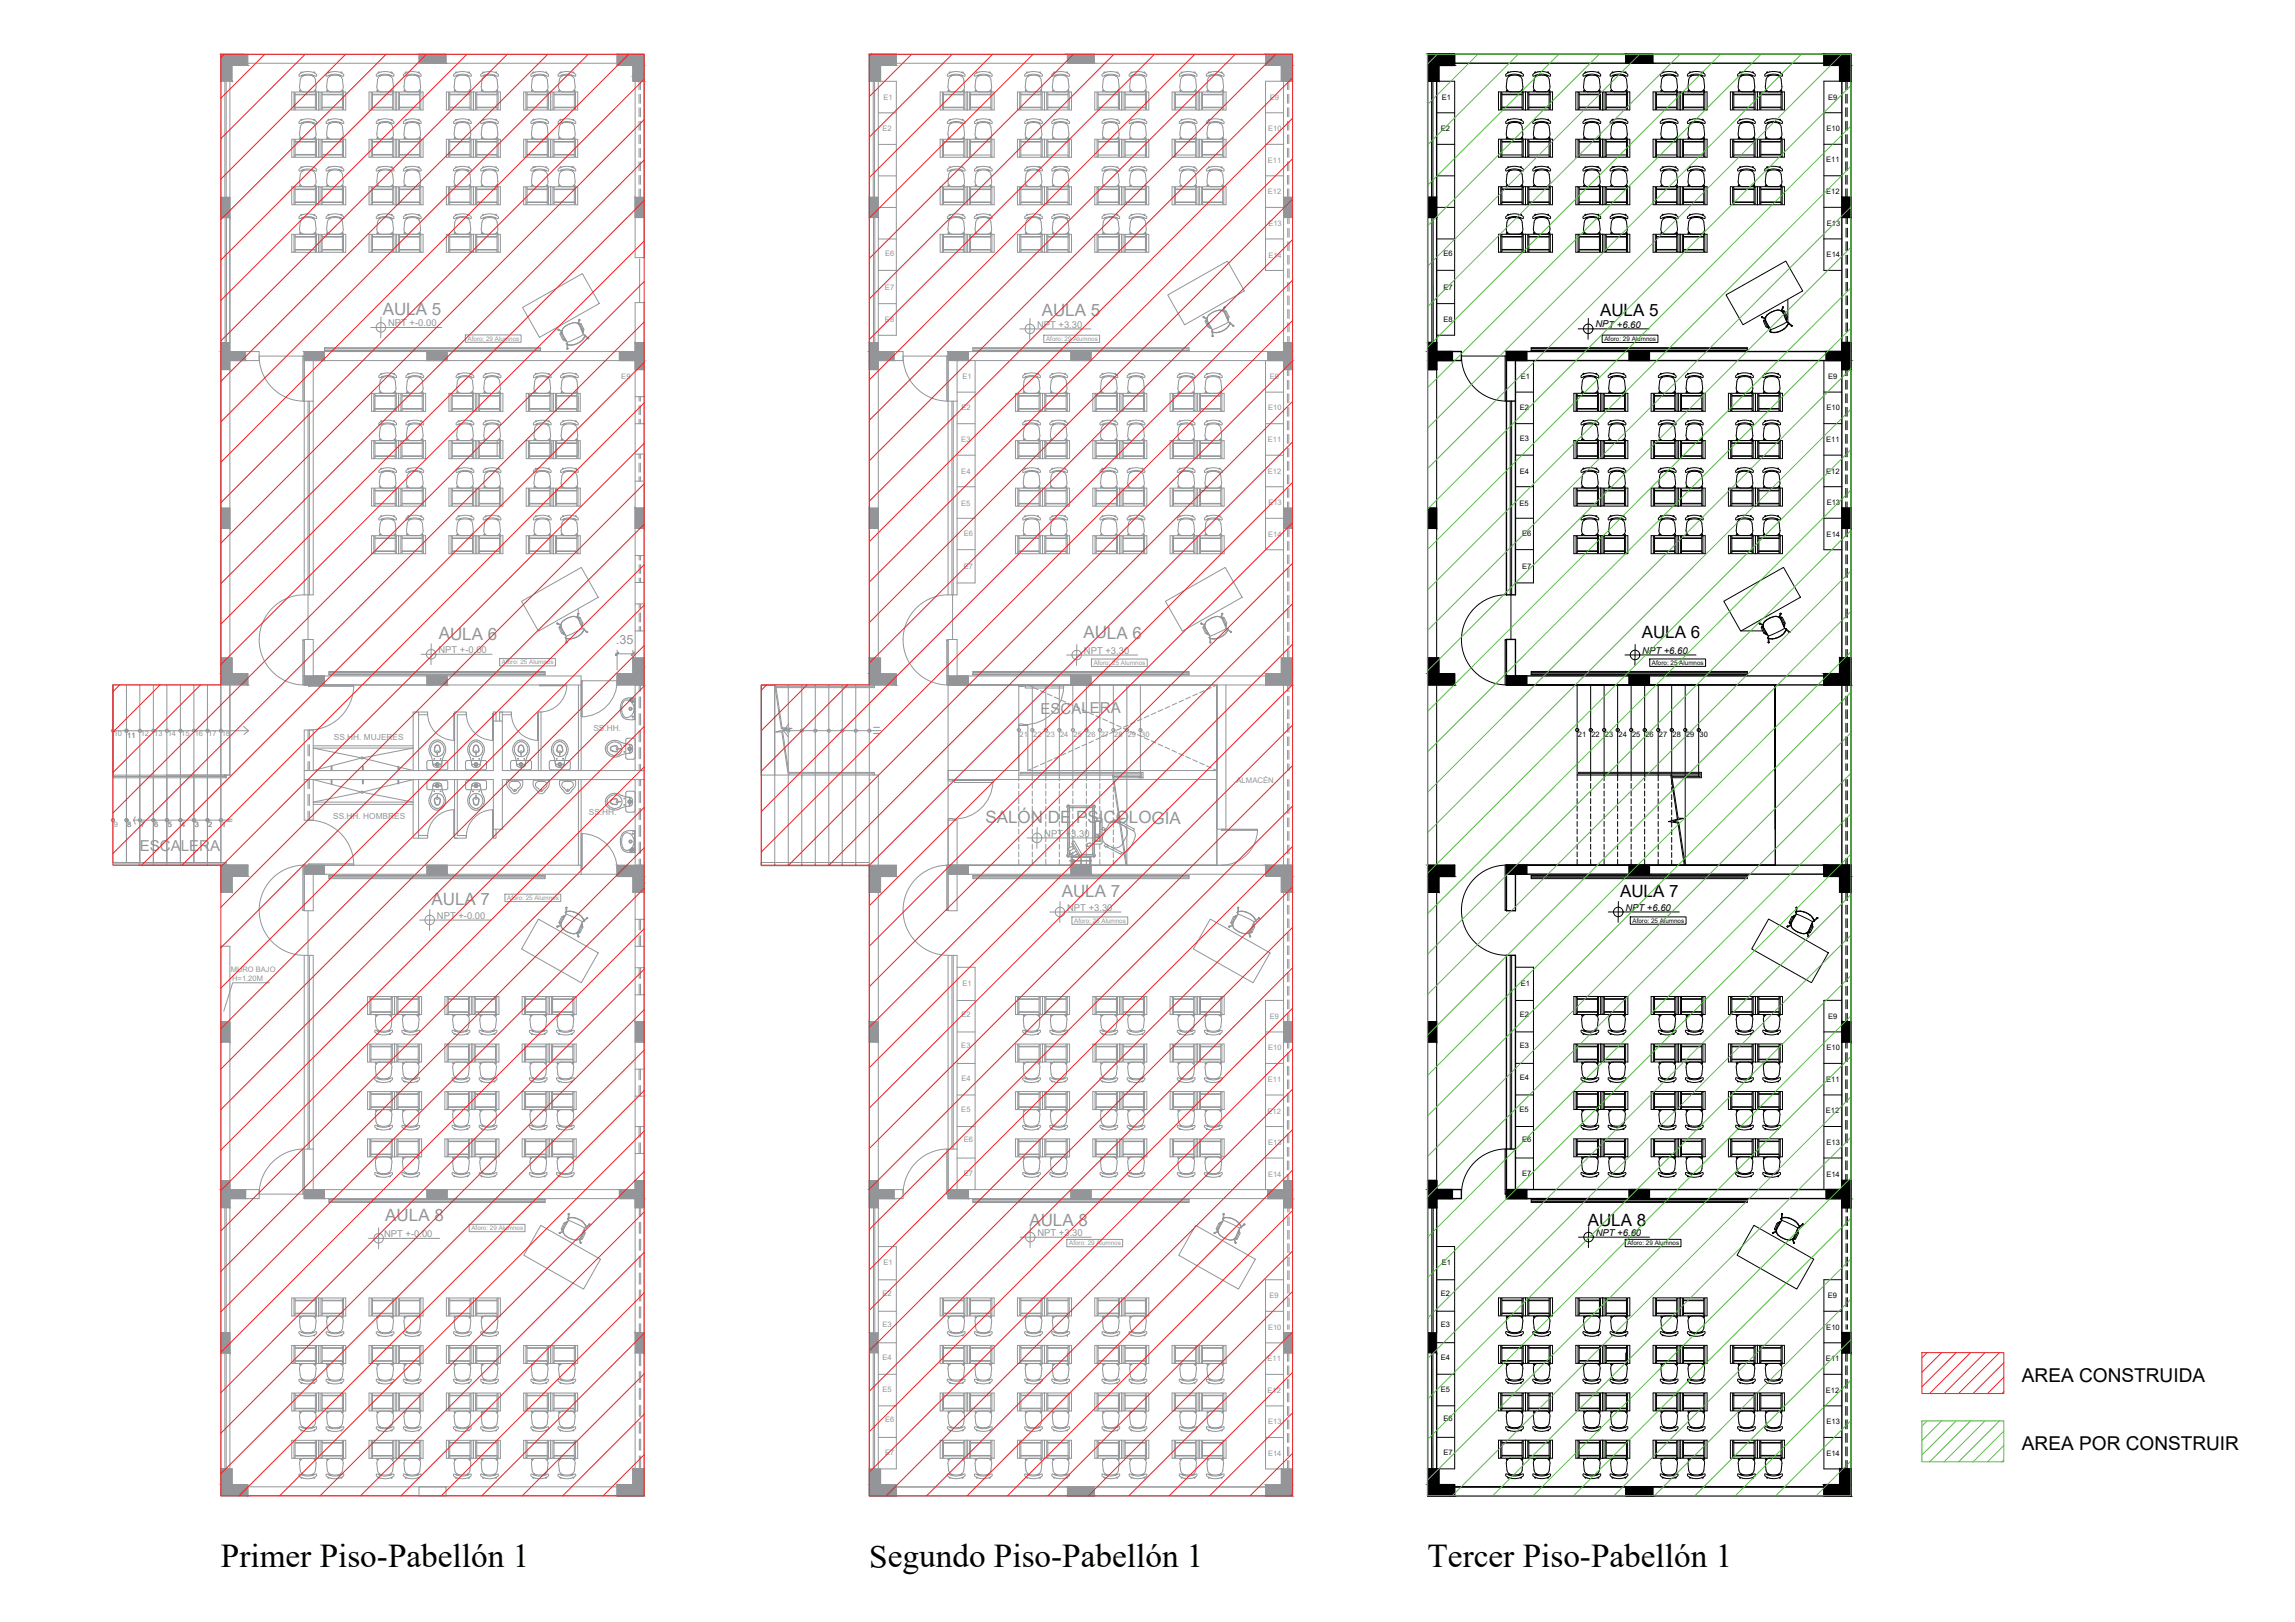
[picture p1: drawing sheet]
<svg xmlns="http://www.w3.org/2000/svg" width="841mm" height="594mm" viewBox="0 0 841 594" stroke-linecap="round" stroke-linejoin="round" font-family="sans-serif">
<defs><g id="words">
<g font-size="12.2">
<text x="80.9" y="574.1">Primer Piso-Pabellón 1</text>
<text x="318.6" y="574.1">Segundo Piso-Pabellón 1</text>
<text x="523.2" y="574.1">Tercer Piso-Pabellón 1</text>
</g>
<g font-size="7">
<text x="741" y="506.2">AREA CONSTRUIDA</text>
<text x="741" y="531.2">AREA POR CONSTRUIR</text>
</g>
<g font-size="6.2" fill="#939598">
<text x="140.3" y="115.3">AULA 5</text>
<text x="381.7" y="115.8">AULA 5</text>
<text x="397" y="233.8">AULA 6</text>
<text x="160.8" y="234.2">AULA 6</text>
<text x="361.1" y="301.5">SALÓN DE PSICOLOGÍA</text>
<text x="389.1" y="328.6">AULA 7</text>
<text x="158.1" y="331.4">AULA 7</text>
<text x="141.2" y="447.3">AULA 8</text>
<text x="377.2" y="449.1">AULA 8</text>
</g>
<g font-size="6.2">
<text x="586.3" y="115.8">AULA 5</text>
<text x="601.6" y="233.8">AULA 6</text>
<text x="593.7" y="328.6">AULA 7</text>
<text x="581.8" y="449">AULA 8</text>
</g>
<g font-size="5.5" fill="#939598">
<text x="381.3" y="261.4">ESCALERA</text>
<text x="51.2" y="311.9">ESCALERA</text>
</g>
<text font-size="4.6" fill="#939598" x="225.7" y="235.7">.35</text>
<g font-size="3.5" fill="#939598">
<text x="142.2" y="119.4">NPT +-0.00</text>
<text x="380" y="120">NPT +3.30</text>
<text x="160.6" y="239.1">NPT +-0.00</text>
<text x="397.2" y="239.4">NPT +3.30</text>
<text x="382.7" y="306.4">NPT +3.30</text>
<text x="391.1" y="333.5">NPT +3.30</text>
<text x="160.1" y="336.5">NPT +-0.00</text>
<text x="140.7" y="453">NPT +-0.00</text>
<text x="380.2" y="452.6">NPT +3.30</text>
</g>
<g font-size="3.5">
<text x="584.7" y="119.9">NPT +6.60</text>
<text x="601.8" y="239.4">NPT +6.60</text>
<text x="595.7" y="333.5">NPT +6.60</text>
<text x="584.8" y="452.6">NPT +6.60</text>
</g>
<g font-size="3.1" fill="#939598">
<text x="217.4" y="267.9">SS.HH.</text>
<text x="122.3" y="271">SS.HH. MUJERES</text>
<text x="215.8" y="298.6">SS.HH.</text>
<text x="122.1" y="300.1">SS.HH. HOMBRES</text>
</g>
<g font-size="2.8" fill="#939598">
<text x="323.8" y="36.6">E1</text>
<text x="465.3" y="36.5">E9</text>
<text x="323.4" y="47.9">E2</text>
<text x="464.8" y="48">E10</text>
<text x="464.6" y="59.5">E11</text>
<text x="464.6" y="71.2">E12</text>
<text x="464.8" y="82.7">E13</text>
<text x="324.3" y="93.8">E6</text>
<text x="464.8" y="94.3">E14</text>
<text x="324.3" y="106.2">E7</text>
<text x="324.3" y="117.8">E8</text>
<text x="227.7" y="138.8">E9</text>
<text x="352.7" y="138.9">E1</text>
<text x="465.3" y="138.8">E9</text>
<text x="352.3" y="150.2">E2</text>
<text x="464.8" y="150.3">E10</text>
<text x="352.3" y="161.7">E3</text>
<text x="464.6" y="161.9">E11</text>
<text x="352.3" y="173.6">E4</text>
<text x="464.6" y="173.5">E12</text>
<text x="352.3" y="185.2">E5</text>
<text x="464.8" y="185">E13</text>
<text x="353.2" y="196.2">E6</text>
<text x="464.8" y="196.7">E14</text>
<text x="353.2" y="208.5">E7</text>
<text x="41.7" y="269.7">10</text>
<text x="51.6" y="269.7">12</text>
<text x="56.5" y="269.7">13</text>
<text x="61.4" y="269.7">14</text>
<text x="66.4" y="269.7">15</text>
<text x="71.4" y="269.7">16</text>
<text x="76.3" y="269.7">17</text>
<text x="81.3" y="269.7">18</text>
<text x="373.7" y="269.9">21</text>
<text x="378.6" y="269.9">22</text>
<text x="383.5" y="269.9">23</text>
<text x="388.5" y="269.9">24</text>
<text x="393.4" y="269.9">25</text>
<text x="398.4" y="269.9">26</text>
<text x="403.4" y="269.9">27</text>
<text x="408.3" y="269.9">28</text>
<text x="413.3" y="269.9">29</text>
<text x="418.2" y="269.9">30</text>
<text x="46.6" y="270.1">11</text>
<text x="453.1" y="286.9">ALMACÉN</text>
<text x="41.7" y="302.9">9</text>
<text x="46.6" y="302.8">8</text>
<text x="51.6" y="302.9">7</text>
<text x="56.5" y="302.9">6</text>
<text x="61.4" y="302.9">5</text>
<text x="66.4" y="302.9">4</text>
<text x="71.4" y="302.9">3</text>
<text x="76.3" y="302.9">2</text>
<text x="81.3" y="302.9">1</text>
<text x="84.6" y="356.1">MURO BAJO</text>
<text x="85.1" y="359.1">H=1.20M</text>
<text x="352.7" y="361.1">E1</text>
<text x="352.3" y="372.4">E2</text>
<text x="465.3" y="373.1">E9</text>
<text x="352.3" y="383.9">E3</text>
<text x="464.8" y="384.7">E10</text>
<text x="352.3" y="395.8">E4</text>
<text x="464.6" y="396.2">E11</text>
<text x="352.3" y="407.4">E5</text>
<text x="464.5" y="407.9">E12</text>
<text x="353.2" y="418.4">E6</text>
<text x="464.7" y="419.4">E13</text>
<text x="353.2" y="430.8">E7</text>
<text x="464.7" y="431">E14</text>
<text x="323.8" y="463.4">E1</text>
<text x="323.4" y="474.7">E2</text>
<text x="465.2" y="475.5">E9</text>
<text x="323.4" y="486.2">E3</text>
<text x="464.7" y="487">E10</text>
<text x="323.4" y="498.1">E4</text>
<text x="464.5" y="498.5">E11</text>
<text x="323.4" y="509.7">E5</text>
<text x="464.5" y="510.2">E12</text>
<text x="324.3" y="520.7">E6</text>
<text x="464.7" y="521.7">E13</text>
<text x="324.3" y="533.1">E7</text>
<text x="464.7" y="533.3">E14</text>
</g>
<g font-size="2.8">
<text x="528.4" y="36.5">E1</text>
<text x="669.9" y="36.5">E9</text>
<text x="528" y="47.9">E2</text>
<text x="669.4" y="48">E10</text>
<text x="669.2" y="59.5">E11</text>
<text x="669.2" y="71.2">E12</text>
<text x="669.4" y="82.7">E13</text>
<text x="528.9" y="93.8">E6</text>
<text x="669.4" y="94.3">E14</text>
<text x="528.9" y="106.2">E7</text>
<text x="528.9" y="117.8">E8</text>
<text x="557.3" y="138.8">E1</text>
<text x="669.9" y="138.8">E9</text>
<text x="556.9" y="150.1">E2</text>
<text x="669.4" y="150.3">E10</text>
<text x="556.9" y="161.7">E3</text>
<text x="669.2" y="161.8">E11</text>
<text x="556.9" y="173.5">E4</text>
<text x="669.2" y="173.5">E12</text>
<text x="556.9" y="185.2">E5</text>
<text x="669.4" y="185">E13</text>
<text x="557.8" y="196.1">E6</text>
<text x="669.4" y="196.6">E14</text>
<text x="557.8" y="208.5">E7</text>
<text x="578.3" y="269.9">21</text>
<text x="583.2" y="269.9">22</text>
<text x="588.2" y="269.9">23</text>
<text x="593.1" y="269.9">24</text>
<text x="598.1" y="269.9">25</text>
<text x="603" y="269.9">26</text>
<text x="607.9" y="269.9">27</text>
<text x="612.9" y="269.9">28</text>
<text x="617.9" y="269.9">29</text>
<text x="622.8" y="269.9">30</text>
<text x="557.3" y="361.1">E1</text>
<text x="556.9" y="372.3">E2</text>
<text x="669.9" y="373.1">E9</text>
<text x="556.9" y="383.9">E3</text>
<text x="669.4" y="384.7">E10</text>
<text x="556.9" y="395.7">E4</text>
<text x="669.2" y="396.2">E11</text>
<text x="556.9" y="407.4">E5</text>
<text x="669.1" y="407.8">E12</text>
<text x="557.8" y="418.3">E6</text>
<text x="669.3" y="419.3">E13</text>
<text x="557.8" y="430.7">E7</text>
<text x="669.3" y="431">E14</text>
<text x="528.4" y="463.4">E1</text>
<text x="528" y="474.6">E2</text>
<text x="669.8" y="475.5">E9</text>
<text x="528" y="486.2">E3</text>
<text x="669.3" y="487">E10</text>
<text x="528" y="498">E4</text>
<text x="669.1" y="498.5">E11</text>
<text x="528" y="509.7">E5</text>
<text x="669.1" y="510.2">E12</text>
<text x="528.9" y="520.6">E6</text>
<text x="669.3" y="521.7">E13</text>
<text x="528.9" y="533">E7</text>
<text x="669.3" y="533.3">E14</text>
</g>
<g font-size="2.3" fill="#939598">
<text x="171.3" y="124.8">Aforo: 29 Alumnos</text>
<text x="383.3" y="124.9">Aforo: 29 Alumnos</text>
<text x="183.9" y="243.3">Aforo: 25 Alumnos</text>
<text x="400.8" y="243.5">Aforo: 25 Alumnos</text>
<text x="185.9" y="329.6">Aforo: 25 Alumnos</text>
<text x="393.7" y="338">Aforo: 25 Alumnos</text>
<text x="172.8" y="450.5">Aforo: 29 Alumnos</text>
<text x="391.8" y="456.1">Aforo: 29 Alumnos</text>
</g>
<g font-size="2.3">
<text x="587.9" y="124.9">Aforo: 29 Alumnos</text>
<text x="605.4" y="243.5">Aforo: 25 Alumnos</text>
<text x="598.3" y="337.9">Aforo: 25 Alumnos</text>
<text x="596.4" y="456.1">Aforo: 29 Alumnos</text>
</g>
</g></defs>
<!-- layer: 0 -->
<g fill="none" stroke="#939598" stroke-width=".37">
<path d="M81 23.2h.1M319.2 23.2h-.1M95 130.4a16.5 16.5 0 0 0 16 16.5M111 130.4h.5v16.5h-.5zM170.5 122.7h20.5v2.7h-20.5zM330.9 130.4a16.5 16.5 0 0 0 16.1 16.5M346.9 130.4h.5v16.5h-.5zM382.5 122.8h20.5v2.6h-20.5zM95 234.4a16.5 16.5 0 0 0 16 16.5M111 234.4h.5v16.5h-.5zM330.9 234.4a16.5 16.5 0 0 0 16.1 16.5M346.9 234.4h.5v16.5h-.5z"/>
<path d="M41.4 250.9h39.5M113.1 250.9h16.5v.5h-16.5zM129.6 251.4a16.5 16.5 0 0 1-16.5 16M183.1 241.2h20.4v2.7h-20.4zM197.8 250.9h9.9v.3h-9.9zM207.7 251.2a9.9 9.9 0 0 1-9.9 9.6M213 249.3h.4v13.2h-.4zM226.2 249.3a13.2 13.2 0 0 1-12.8 13.2M227.4 258.7a3.8 3.8 0 0 0 2.2 4.7l3.1 .1M230.8 256.6h.1M230.8 256.6v.1M230.8 256.6l.3 .1"/>
<path d="M230.8 256.4h.1M231.1 255.9l-.7 .6M231.1 255.8l.4 .1 .8 .9-.5 .6-.7-.6M231.1 256.6h.1M231.2 255.9l-.4 .5M231.2 255.9h.1M231.3 255.9h.1M231.3 255.9l-.5 .5M231.3 256.8h.1M231.4 256.8h-.1M231.5 256.2l-.4 .4M231.5 256.2h.1"/>
<path d="M231.5 256.1v.1M231.5 257.1h.1M231.7 256.4l-.4 .4M231.7 256.4h.1M231.7 257.3h.1M231.8 257.3h.1M231.8 257.2v.1M231.8 255.8l.8 .2M231.9 256.6l-.3 .4M231.9 256.6h.1M232 256.7l-.4 .3M232 256.6h.1"/>
<path d="M232.2 256.9l-.4 .4M232.2 256.8v.1M232.2 256.9h.1M232.6 256v7.2M232.7 255.7a4.1 4.1 0 0 0-5 1.9l-.3 1.1M232.7 255.7v7.8M232.8 255.7h.1M347.4 250.9h98.5v66h-98.5zM400 241.4h20.4v2.7h-20.4zM156.7 261.3a9.9 9.9 0 0 0 9.6 9.9M166.3 261.3h.3v9.9h-.3zM170.9 261.3a9.9 9.9 0 0 0 9.6 9.9"/>
<path d="M180.5 261.3h.3v9.9h-.3zM187.4 261.3a9.9 9.9 0 0 0 9.6 9.9M197 261.3h.3v9.9h-.3zM228.3 261.9a2.1 2.1 0 0 0 2.1 .8 2.1 2.1 0 0 0 1.6-1.6 3.2 3.2 0 0 0-2.5-4.7 3.5 3.5 0 0 0-1.7 3.8l.5 1.7M232.4 263.3l-.6 .1M232.6 263.2l-.2 .2M232.8 263.5h.1M166.3 296.6h.3v9.9h-.3zM166.3 296.6a9.9 9.9 0 0 0-9.6 9.9M180.5 296.6h.3v9.9h-.3zM180.5 296.6a9.9 9.9 0 0 0-9.6 9.9M41.4 315.9h9.7"/>
<path d="M41.4 316.4h9.4M111 316.9h.5v16.5h-.5zM111 316.9a16.5 16.5 0 0 0-16 16.5M113.1 300.4a16.5 16.5 0 0 1 16.5 16M113.1 316.4h16.5v.5h-16.5zM213 305.3h.4v13.2h-.4zM213.4 305.3a13.2 13.2 0 0 1 12.8 13.2M230.4 311.3l.7 .7M230.8 311.3h.1M230.8 311.2v.1M230.8 311.4l.4 .5M230.8 311.4h.1"/>
<path d="M230.8 311.4l.5 .5M231.1 305.5a1.97 1.97 0 0 0-2.3-.2 1.97 1.97 0 0 0-.9 2.1l-.1 1.4a2.07 2.07 0 0 0 .9 2.2 2.07 2.07 0 0 0 2.4 0 3.5 3.5 0 0 0-.1-5.5M231.1 311.3l.4 .4M231.1 311.3h.1M231.1 311.2l.4 .5M231.1 311.1l.7-.7 .5 .6-.8 1h-.4M231.1 311.1l-.3 .2M231.2 311.9h.1M231.3 311.9h.1M231.3 311h.1M231.3 311l.4 .5M231.4 311.1l.3 .3"/>
<path d="M231.5 311.7h.1M231.5 310.8h.1M231.5 310.9l.4 .3M231.6 310.8l.4 .4M231.6 310.8v.1M231.7 310.6h.1M231.7 311.5h.1M231.7 311.4v.1M231.8 310.6l.4 .4M231.8 310.6h.1M231.8 304.4l.6 .1M231.8 304.2l.9 .1"/>
<path d="M231.8 304.2a3.6 3.6 0 0 0-4.5 4.4 3.5 3.5 0 0 0 4.5 3.7M231.9 311.2h.1M232 311.2h.1M232.2 311h.1M232.4 304.5l.2 .1M232.6 304.6v7.2M232.6 311.8l-.8 .3M232.7 312.2l-.9 .1M232.7 304.4v7.7M232.8 304.3h.1M232.8 312.1h.1M346.9 316.9h.5v16.5h-.5z"/>
<path d="M347 316.9a16.5 16.5 0 0 0-16.1 16.5M445.9 316.9h3.3M447.6 303.7h13.2v.4h-13.2zM460.8 304.1a13.2 13.2 0 0 1-13.2 12.8M185 327.5h20.5v2.7h-20.5zM392.8 335.8h20.5v2.7h-20.5zM111 420.9h.5v16.5h-.5zM111 420.8a16.5 16.5 0 0 0-16 16.5M346.9 420.9h.5v16.5h-.5zM347 420.8a16.5 16.5 0 0 0-16.1 16.5M171.9 448.4h20.5v2.7h-20.5zM390.9 454h20.5v2.6h-20.5z"/>
<path d="M80.9 544.6l.1 .1M319 544.6l.1 .1"/>
<circle cx="231" cy="259.6" r=".37"/>
<circle cx="231" cy="259.6" r=".58"/>
<circle cx="231.8" cy="262.5" r=".24"/>
<circle cx="231" cy="308.2" r=".37"/>
<circle cx="231" cy="308.2" r=".58"/>
<circle cx="231.8" cy="305.4" r=".24"/>
</g>
<!-- layer: cotas -->
<g fill="#939598" stroke="#939598" stroke-width=".37">
<path d="M84.2 538h.9z"/>
<path d="M231.9 538l4.2 5.7v-5.7zM231.9 538l4.2 5.7h-4.2z"/>
<path d="M226.1 543.7l10 4.2v-4.2zM226.1 543.7l10 4.2h-10z"/>
<path d="M111.5 435.7l7.4 3.3v-3.3zM111.5 435.7l7.4 3.3h-7.4z"/>
<path d="M80.9 432.4l3.3 3.3v-3.3zM80.9 432.4l3.3 3.3h-3.3z"/>
<path d="M80.9 435.7l9.1 3.3v-3.3zM80.9 435.7l9.1 3.3h-9.1z"/>
<path d="M80.9 439l3.3 3.3v-3.3zM80.9 439l3.3 3.3h-3.3z"/>
<path d="M232.7 72.3l3.4 7.4v-7.4zM232.7 72.3l3.4 7.4h-3.4z"/>
<path d="M156.4 128.8l7.5 3.3v-3.3zM156.4 128.8l7.5 3.3h-7.5z"/>
<path d="M80.9 186.1l3.3 7.4v-7.4zM80.9 186.1l3.3 7.4h-3.3z"/>
<path d="M156.4 247.6l7.5 3.3v-3.3zM156.4 247.6l7.5 3.3h-7.5z"/>
<path d="M111.5 247.6l7.4 3.3v-3.3zM111.5 247.6l7.4 3.3h-7.4z"/>
<path d="M226.2 19.9l9.9 4.1v-4.1zM226.2 19.9l9.9 4.1h-9.9z"/>
<path d="M231.9 24l4.2 4.1v-4.1zM231.9 24l4.2 4.1h-4.2z"/>
<path d="M231.9 28.1l4.2 1.7v-1.7zM231.9 28.1l4.2 1.7h-4.2z"/>
<path d="M153.6 19.9l9.8 3.3v-3.3zM153.6 19.9l9.8 3.3h-9.8z"/>
<path d="M80.9 19.9l9.9 4.1v-4.1zM80.9 19.9l9.9 4.1h-9.9z"/>
<path d="M80.9 24l4.2 5.8v-5.8zM80.9 24l4.2 5.8h-4.2z"/>
<path d="M232.7 125.5l3.4 3.3v-3.3zM232.7 125.5l3.4 3.3h-3.4z"/>
<path d="M227 128.8l9.1 3.3v-3.3zM227 128.8l9.1 3.3h-9.1z"/>
<path d="M232.7 132.1l3.4 3.3v-3.3zM232.7 132.1l3.4 3.3h-3.4z"/>
<path d="M80.9 125.5l3.3 3.3v-3.3zM80.9 125.5l3.3 3.3h-3.3z"/>
<path d="M80.9 128.8l9.1 3.3v-3.3zM80.9 128.8l9.1 3.3h-9.1z"/>
<path d="M80.9 132.1l3.3 3.3v-3.3zM80.9 132.1l3.3 3.3h-3.3z"/>
<path d="M80.9 316.9h9.9zM80.9 316.9h9.9z"/>
<path d="M80.9 316.9l9.9 4.1v-4.1zM80.9 316.9l9.9 4.1h-9.9z"/>
<path d="M80.9 321l4.2 5.8v-5.8zM80.9 321l4.2 5.8h-4.2z"/>
<path d="M80.9 241l4.2 5.7v-5.7zM80.9 241l4.2 5.7h-4.2z"/>
<path d="M80.9 246.7l9.9 4.2v-4.2zM80.9 246.7l9.9 4.2h-9.9z"/>
<path d="M226.1 316.9l10 4.1v-4.1zM226.1 316.9l10 4.1h-10z"/>
<path d="M231.9 321l4.2 5.8v-5.8zM231.9 321l4.2 5.8h-4.2z"/>
<path d="M231.9 241l4.2 5.8v-5.8zM231.9 241l4.2 5.8h-4.2z"/>
<path d="M226.1 246.8l10 4.1v-4.1zM226.1 246.8l10 4.1h-10z"/>
<path d="M232.7 186.1l3.4 7.4v-7.4zM232.7 186.1l3.4 7.4h-3.4z"/>
<path d="M80.9 374.2l3.3 7.5v-7.5zM80.9 374.2l3.3 7.5h-3.3z"/>
<path d="M232.7 374.2l3.4 7.5v-7.5zM232.7 374.2l3.4 7.5h-3.4z"/>
<path d="M81 488.1l3.2 7.4v-7.4zM81 488.1l3.2 7.4h-3.2z"/>
<path d="M156.4 316.9l7.5 3.3v-3.3zM156.4 316.9l7.5 3.3h-7.5z"/>
<path d="M156.4 435.7l7.5 3.3v-3.3zM156.4 435.7l7.5 3.3h-7.5z"/>
<path d="M111.5 128.8l7.4 3.3v-3.3zM111.5 128.8l7.4 3.3h-7.4z"/>
<path d="M111.5 316.9l7.4 3.3v-3.3zM111.5 316.9l7.4 3.3h-7.4z"/>
<path d="M80.9 72.3l3.3 7.4v-7.4zM80.9 72.3l3.3 7.4h-3.3z"/>
<path d="M232.7 432.4l3.4 3.3v-3.3zM232.7 432.4l3.4 3.3h-3.4z"/>
<path d="M227 435.7l9.1 3.3v-3.3zM227 435.7l9.1 3.3h-9.1z"/>
<path d="M232.7 439l3.4 3.3v-3.3zM232.7 439l3.4 3.3h-3.4z"/>
<path d="M80.9 538h3.3zM80.9 538h3.3z"/>
<path d="M80.9 538l4.2 5.7v-5.7zM80.9 538l4.2 5.7h-4.2z"/>
<path d="M80.9 543.7l9.9 4.2v-4.2zM80.9 543.7l9.9 4.2h-9.9z"/>
<path d="M232.7 488.1l3.4 7.4v-7.4zM232.7 488.1l3.4 7.4h-3.4z"/>
</g>
<g fill="none" stroke="#939598" stroke-width=".37">
<path d="M80.9 19.9h8.3M153.6 19.9h9.8v3.3h-9.8zM232.7 125.5h3.4M470.4 125.5h3.3M350.8 155.2h6.5M463.8 166.7h6.6M232.7 186.1h3.4M232.7 193.6h3.4M111.5 217.9h3.3M347.4 217.9h3.3M347.4 247.6v3.3M41.4 267.6h49.7"/>
<path d="M89.2 266l1.9 1.6-1.7 1.4M287.1 267.6l1.8 2.3M289.1 265.1l-2 2.5h35.7M320.1 266.4h2.2M320.1 268.7h2.2M49.6 299.2l-.7 1.2 .7 1.4M121.3 285.5h.4v1.6h-.4zM132.8 285.5h.3v1.6h-.3zM145.8 285.5h.3v1.6h-.3zM417.2 284.9h1.7M48.9 300.4h35.1M83.3 300.1h1.7"/>
<path d="M83.3 300.8h1.7M98.7 360h-13.4l-3.3 10.4M111.5 349.9h3.3M347.4 349.9h3.3M350.8 401.1h6.5M232.7 442.3h3.4M470.4 442.3h3.3M81 488.1h3.3v7.5h-3.3zM463.8 480.3h6.6M226.1 543.7h5.8v-5.7h4.2v9.9h-10z"/>
</g>
<!-- layer: certamica -->
<path d="M201.8 33.7h9.9v6.6h-9.9M112.9 217.9v16.3M225.5 239.5h7.1M226.1 238.1v7.3M231.9 238.1v7.3M382 399.8h-9.9v6.6h9.9M382 417.1h-9.9v6.6h9.9M400.5 417.1v6.6h9.9M382.8 499.4h9.9M135.2 527.5v6.6h9.9" fill="none" stroke="#939598" stroke-width=".37"/>
<!-- layer: Mobiliario -->
<g fill="none" stroke="#939598" stroke-width=".37">
<path d="M106.9 33.7h19.8v6.6h-19.8zM107.7 33.9h.4v6.1h-.4zM108.1 34.5h7.5M108.1 34.7h7.5M108.1 39.5h7.5M108.1 39.3h7.5M110.1 32.9l-.3 .5 .3 .1M110.3 26.6v.1M110.3 33.2l-.2 .3M110.6 26.5l.1 .1M110.6 26.5l-.3 .1M110.7 27.6l.1 .4"/>
<path d="M110.7 27.6l-1.1 .3a1.11 1.11 0 0 1 1.2-1.4 4.8 4.8 0 0 1 5.3 .9l-.2 .5-.9-.2M111 27.5l-.3 .1M111.1 27.8l-.1-.3a5.4 5.4 0 0 1 3.6 0l-.1 .3M111.1 27.8l-.8 .7-.3 .8-.2 2.8 .5 1.1M113.9 27.6l-2.8 .2M113.9 27.6l.9 .4M114.6 27.5l.3 .1M114.8 28l.8 1.3M114.9 27.6l-.1 .4M115 27.6v.1M115.3 33.2l.2 .3M115.3 26.6v.1"/>
<path d="M115.3 26.6l-.1-.2-.3 .2M115.5 32.9l.4 .5-.3 .1M115.5 32.9l-1 .7h-3.4l-.8-.4M115.6 29.3l.2 2.8-.3 .8M115.6 33.9h.4v6.1h-.4zM116.8 33.7v6.6M117.6 33.9h.4v6.1h-.4zM118 34.5h7.5M118 34.7h7.5M118 39.5h7.5M118 39.3h7.5M120 32.9l-.3 .5 .3 .1"/>
<path d="M120 32.9l.3 .3M120.2 26.6l.1 .1M120.2 33.2l-.2 .3M120.3 33.2l.9 .4h3.2l.8-.4M120.6 26.6l-.3-.2-.1 .2M120.6 27.6l-1.1 .3a1.11 1.11 0 0 1 1.3-1.4 4.8 4.8 0 0 1 5.2 .9l-.1 .5-1-.3M120.7 28l-.7 1.3-.3 2.8 .3 .8M120.9 27.5l-.3 .1 .1 .4M121.1 27.8l-.4 .2M121.1 27.8l-.2-.3a5.4 5.4 0 0 1 3.6 0l-.1 .3M123.8 27.3v.3M123.9 27.6l.5 .2"/>
<path d="M123.9 27.6l-2.8 .2M124.4 27.8l.3 .2M124.5 27.5l.4 .1M124.7 28l.8 1.3 .3 2.8-.3 .8M124.9 27.6l-.2 .4M125.2 33.2l.3 .3M125.3 26.6l-.1 .1M125.3 26.6l-.1-.2-.3 .2M125.5 32.9l.3 .5-.3 .1M125.5 33.9h.4v6.1h-.4zM125.5 32.9l-.3 .3M135.2 33.7h19.8v6.6h-19.8z"/>
<path d="M136.1 33.9h.4v6.1h-.4zM136.5 34.5h7.4M136.5 34.7h7.4M136.5 39.5h7.4M136.5 39.3h7.4M138.4 32.9l-.3 .5 .3 .1M138.4 32.9l.2 .3M138.6 26.6l.1 .1M138.6 33.2l-.2 .3M138.6 33.2l1 .4h3.2l.8-.4M139 26.6l-.3-.2-.1 .2M139 27.6l.1 .4"/>
<path d="M139 27.6l-1.1 .2a1.13 1.13 0 0 1 1.3-1.3 4.8 4.8 0 0 1 5.2 .9l-.1 .5-1-.3M139.1 28l-.8 1.3-.2 2.8 .3 .8M139.3 27.5l-.3 .1M139.4 27.8l-.1-.3a5.4 5.4 0 0 1 3.6 0l-.1 .3M139.5 27.8l-.4 .2M140 27.6l-.5 .2M140 27.6l2.8 .2M142.8 27.8l.3 .2M142.9 27.5l.4 .1M143.1 28l.8 1.3 .3 2.8-.3 .8M143.3 27.6l-.2 .4M143.6 33.2l.2 .3"/>
<path d="M143.7 26.6v.1M143.7 33.3v.4M143.7 26.6l-.1-.2-.3 .2M143.9 32.9l.3 .5-.3 .1M143.9 32.9l-.3 .3M143.9 33.9h.4v6.1h-.4zM145.1 33.7v6.6M146 33.9h.4v6.1h-.4zM146.4 34.5h7.4M146.4 34.7h7.4M146.4 39.5h7.4M146.4 39.3h7.4"/>
<path d="M148.1 33.2v.3h.3M148.3 32.9l-.2 .3M148.4 32.9l.2 .3M148.5 26.6l.1 .1M148.6 33.2l-.3 .3M148.6 33.2l.8 .4h3.2M148.9 26.6l-.2-.2-.1 .2M148.9 27.6l.2 .4M149 27.6l-1.2 .2a1.16 1.16 0 0 1 1.3-1.3 4.8 4.8 0 0 1 5.2 .9l-.1 .5-1-.3M149.1 28l-.8 1.3-.3 2.8 .4 .8M149.3 27.5l-.4 .1M149.4 27.8l-.1-.3a5.4 5.4 0 0 1 3.6 0l-.2 .3"/>
<path d="M149.4 27.8l1.9-.2 1.5 .2M149.4 27.8l-.3 .2M152.8 27.8l.3 .2M152.9 27.5l.3 .1M153.1 28l.8 1.3M153.2 27.6l-.1 .4M153.5 27.8v.7M153.6 33.2l.2 .3M153.6 33.2l-1 .4M153.6 26.6l-.1-.2-.3 .2M153.6 26.6l-.1 .1M153.8 33.9h.4v6.1h-.4z"/>
<path d="M153.8 32.9l.3 .5-.3 .1M153.8 32.9l-.2 .3M153.9 29.3l.2 2.8-.3 .8M163.6 33.7h19.8v6.6h-19.8zM164.4 33.9h.4v6.1h-.4zM164.8 34.5h7.4M164.8 34.7h7.4M164.8 39.5h7.4M164.8 39.3h7.4M166.4 31.8l.3 1.1M166.7 32.9l-.3 .5 .3 .1M166.7 32.9l1.3 .7"/>
<path d="M166.9 26.6l.1 .1M167 33.2l-.3 .3M167.3 26.6l-.2-.2-.1 .2M167.3 27.6l.2 .4M167.3 27.6h-.1M167.5 28l-.7 .9-.4 2.9M167.7 27.5l-.4 .1M167.8 27.8l1.9-.2 1.4 .2M167.8 27.8l-.3 .2M167.8 27.8l-.1-.3a5.4 5.4 0 0 1 3.6 0l-.2 .3M171.1 27.8l.9 .7 .2 .8 .3 2.5-.3 1.1M171.3 27.5l.3 .1"/>
<path d="M171.6 27.6l1.1 .3a1.05 1.05 0 0 0-1.2-1.3 4.9 4.9 0 0 0-5.3 .8l.2 .6 .8-.4M171.6 27.6l-.2 .4M172 33.2l.2 .3M172 33.2l-.9 .4h-3.1M172 26.6l-.1 .1M172 26.6l-.1-.2-.3 .2M172.2 32.9l.3 .5-.3 .1M172.2 32.9l-.2 .3M172.2 33.9h.5v6.1h-.5zM173.5 33.7v6.6M174.3 33.9h.4v6.1h-.4zM174.7 34.5h7.4"/>
<path d="M174.7 34.7h7.4M174.7 39.5h7.4M174.7 39.3h7.4M176.7 32.9l-.3 .5 .3 .1M176.7 32.9l.2 .3M176.9 26.6v.1M176.9 33.2l1 .4h3.2l.8-.4M176.9 33.2l-.2 .3M177.2 26.5l-.3 .1M177.2 26.5v.1M177.3 27.6l.1 .4M177.3 27.6l-1.1 .2a1.13 1.13 0 0 1 1.2-1.3 4.8 4.8 0 0 1 5.2 .9l-.1 .5-1-.3"/>
<path d="M177.4 28l-.8 1.3-.2 2.8 .3 .8M177.6 27.5l-.3 .1M177.7 27.8l-.3 .2M177.7 27.8l-.1-.3a5.4 5.4 0 0 1 3.6 0l-.1 .3M180.5 27.6l.6 .2M180.5 27.6l-2.8 .2M181.1 27.8l.3 .2M181.2 27.5l.3 .1M181.4 28l.8 1.3 .3 2.8-.4 .8M181.5 27.6l-.1 .4M181.9 33.2l.2 .3M181.9 26.6v.1"/>
<path d="M181.9 26.6l-.1-.2-.3 .2M182.1 32.9l.4 .5-.4 .1M182.1 33.9h.4v6.1h-.4zM182.1 32.9l-.2 .3M191.9 33.7h9.9v6.6h-9.9zM192.7 33.9h.4v6.1h-.4zM193.1 34.5h7.5M193.1 34.7h7.5M193.1 39.5h7.5M193.1 39.3h7.5M194.8 33.2v.3h.3M195.1 32.9l-.3 .3"/>
<path d="M195.1 32.9l.2 .3M195.3 26.6v.1M195.3 33.2l-.2 .3M195.3 33.2l1 .4h3.2l.8-.4M195.6 26.6l-.2-.2-.1 .2M195.6 27.6l.2 .4M195.7 27.6l-1.2 .2a1.16 1.16 0 0 1 1.3-1.3 4.8 4.8 0 0 1 5.2 .9l-.1 .5-1-.3M195.8 28l-.8 1.3-.2 2.8 .3 .8M196 27.5l-.4 .1M196.1 27.8l-.1-.3a5.4 5.4 0 0 1 3.6 0l-.1 .3M196.1 27.8l1.9-.2 1.5 .2M196.1 27.8l-.3 .2"/>
<path d="M199.5 27.8l.3 .2M199.6 27.5l.3 .1M199.8 28l.8 1.3 .2 2.8-.3 .8M199.9 27.6l-.1 .4M200.3 33.2l.2 .3M200.3 26.6v.1M200.3 26.6l-.1-.2-.3 .2M200.5 32.9l.3 .3M200.5 32.9l-.2 .3M200.6 33.9h.4v6.1h-.4zM200.8 33.2v.3h-.3M202.6 33.9h.4v6.1h-.4z"/>
<path d="M203 34.5h7.5M203 34.7h7.5M203 39.5h7.5M203 39.3h7.5M205 32.9l-.3 .5 .3 .1M205 32.9l.2 .3M205.2 26.6l.1 .1M205.2 33.2l-.2 .3M205.2 33.2l1 .4h3.2l.8-.4M205.6 26.6l-.3-.2-.1 .2M205.6 27.6l.1 .4M205.6 27.6l-1.1 .3a1.11 1.11 0 0 1 1.3-1.4 4.8 4.8 0 0 1 5.2 .9l-.2 .6-.9-.4"/>
<path d="M205.8 28l-.8 1.3-.3 2.8 .3 .8M205.9 27.5l-.3 .1M206.1 27.8l-.2-.3a5.4 5.4 0 0 1 3.6 0l-.1 .3M206.1 27.8l-.3 .2M206.6 27.6l2.8 .2M206.6 27.6l-.5 .2M209.4 27.8l.4 .2M209.5 27.5l.4 .1M209.8 28l.7 1.3 .3 2.8-.3 .8M209.9 27.6l-.2 .4M210.2 33.2l.3 .3M210.2 26.6v.1"/>
<path d="M210.3 26.6l-.1-.2-.3 .2M210.5 32.9l.3 .5-.3 .1M210.5 33.9h.4v6.1h-.4zM210.5 32.9l-.3 .3M321.9 29.8h6.6v93h-6.6M344.5 33.7h19.8v6.6h-19.8zM345.4 33.9h.4v6.1h-.4zM345.8 34.5h7.4M345.8 34.7h7.4M345.8 39.5h7.4M345.8 39.3h7.4M347.6 29.3l-.2 2.8 .3 .8"/>
<path d="M347.7 32.9l-.3 .5 .3 .1M347.7 32.9l.2 .3M347.9 26.6v.1M347.9 33.2l-.2 .3M347.9 33.2l1 .4h3.2l.8-.4M348.3 26.6l-.3-.2-.1 .2M348.3 27.6l.1 .4M348.3 27.6l-1.1 .3a1.11 1.11 0 0 1 1.2-1.4 4.8 4.8 0 0 1 5.3 .9l-.2 .5-1-.3M348.4 28l-.8 1.3M348.6 27.5l-.3 .1M348.7 27.8l1.9-.2 1.5 .2M348.7 27.8l-.3 .2"/>
<path d="M348.7 27.8l-.1-.3a5.4 5.4 0 0 1 3.6 0l-.1 .3M352.1 27.8l.3 .2M352.2 27.5l.4 .1M352.4 28l.8 1.3 .3 2.8-.3 .8M352.6 27.6l-.2 .4M352.9 33.2l.2 .3M352.9 26.6v.1M352.9 26.6l-.1-.2-.2 .2M353.1 32.9l.4 .5-.4 .1M353.2 32.9l-.3 .3M353.2 33.9h.4v6.1h-.4zM354.4 33.7v6.6"/>
<path d="M355.2 33.9h.5v6.1h-.5zM355.7 34.5h7.4M355.7 34.7h7.4M355.7 39.5h7.4M355.7 39.3h7.4M357.6 32.9l-.3 .5 .3 .1M357.8 26.6l.1 .1M357.8 33.2l-.2 .3M357.9 33.2l1 .4h3.1l.9-.4M358.2 26.5v.1M358.2 26.5l-.4 .1M358.2 27.6l.2 .4"/>
<path d="M358.2 27.6l-1.1 .2a1.13 1.13 0 0 1 1.3-1.3 4.8 4.8 0 0 1 5.2 .9l-.1 .5-.9-.2M358.4 28l-.7 .9-.4 2.9 .6 1.4M358.6 27.5l-.4 .1M358.7 27.8l-.1-.3a5.4 5.4 0 0 1 3.5 0l-.1 .3M358.7 27.8l1.9-.2 1.4 .2M358.7 27.8l-.3 .2M362 27.8l.4 .2M362.1 27.5l.4 .1M362.4 28l.7 .9 .3 2.9M362.5 27.6l-.1 .4M362.5 27.6l.1 .1M362.9 33.2l.2 .3"/>
<path d="M362.9 26.6l-.1 .1M362.9 26.6l-.1-.2-.3 .2M363.1 32.9l.3 .5-.3 .1M363.1 33.9h.4v6.1h-.4zM363.1 32.9l-.2 .3M363.4 31.8l-.3 1.1M372.9 33.7h19.8v6.6h-19.8zM373.7 33.9h.4v6.1h-.4zM374.1 34.5h7.4M374.1 34.7h7.4M374.1 39.5h7.4M374.1 39.3h7.4"/>
<path d="M375.8 33.2v.3h.2M376 32.9l-.2 .3M376 32.9l.3 .3M376.2 26.6l.1 .1M376.2 33.2l-.2 .3M376.3 33.2l.5 .3M376.6 26.6l-.3-.2-.1 .2M376.6 27.6l.1 .4M376.6 27.6l-1.1 .2a1.16 1.16 0 0 1 1.3-1.3 4.8 4.8 0 0 1 5.2 .9l-.1 .5-1-.3M376.8 28l-.8 1.3-.3 2.8 .3 .8M376.8 33.6h3.4M376.9 27.5l-.3 .1"/>
<path d="M377.1 27.8l-.2-.3a5.4 5.4 0 0 1 3.6 0l-.1 .3M377.1 27.8l2.3-.2 1.4 .4M377.1 27.8l-.3 .2M380.5 27.5l.4 .1-.2 .4M380.8 28l.7 1.3 .3 2.8-.3 .8M381.2 33.2l.3 .3M381.3 26.6l-.1 .1M381.3 26.6l-.1-.2-.3 .2M381.5 32.9l.3 .5-.3 .1M381.5 32.9l-1.2 .7M381.5 33.9h.4v6.1h-.4zM382.8 33.7v6.6"/>
<path d="M383.6 33.9h.4v6.1h-.4zM384 34.5h7.4M384 34.7h7.4M384 39.5h7.4M384 39.3h7.4M385.7 31.8l.3 1.1M386 32.9l-.3 .5 .3 .1M386 32.9l1 .7h3.4l.8-.4M386.2 26.6v.1M386.2 33.2l-.2 .3M386.5 26.6l-.2-.2-.1 .2M386.5 27.6l.2 .4"/>
<path d="M386.6 27.6l-1.1 .3a1.11 1.11 0 0 1 1.2-1.4 4.8 4.8 0 0 1 5.2 .9l-.2 .6-.9-.4M386.7 28l-.7 .9-.4 2.9M386.9 27.5l-.4 .1M387 27.8l1.9-.2 1.5 .2M387 27.8l-.3 .2M387 27.8l-.1-.3a5.4 5.4 0 0 1 3.6 0l-.1 .3M390.4 27.8l.3 .2M390.5 27.5l.3 .1M390.7 28l.8 1.3 .2 2.5-.3 1.1M390.8 27.6l-.1 .4M390.9 26.5l-.1 .1M390.9 26.5l.3 .1"/>
<path d="M391.2 33.2l.2 .3M391.2 26.6v.1M391.4 32.9l.3 .5-.3 .1M391.4 33.9h.4v6.1h-.4zM391.4 32.9l-.2 .3M401.2 33.7h19.8v6.6h-19.8zM402 33.9h.4v6.1h-.4zM402.4 34.5h7.5M402.4 34.7h7.5M402.4 39.5h7.5M402.4 39.3h7.5M404.3 32.9l-.3 .5 .3 .1"/>
<path d="M404.3 32.9l.3 .3M404.5 26.6l.1 .1M404.6 33.2l1 .4h3.1l.9-.4M404.6 33.2l-.3 .3M404.9 26.6l-.2-.2-.1 .2M404.9 27.6l.2 .4M404.9 27.6l-1 .3a1.11 1.11 0 0 1 1.2-1.4 4.8 4.8 0 0 1 5.2 .9l-.1 .5-.9-.2M405.3 27.5l-.4 .1M405.4 27.8l-.9 .7-.2 .8-.3 2.8 .3 .8M405.4 27.8l-.1-.3a5.4 5.4 0 0 1 3.6 0l-.2 .3M408.2 27.6l.6 .2M408.2 27.6l-2.8 .2"/>
<path d="M408.8 27.8l.3 .2M408.9 27.5l.3 .1M409.1 28l.7 .9 .3 2.9M409.2 27.6l.1 .1M409.2 27.6l-.1 .4M409.6 33.2l.2 .3M409.6 26.6v.1M409.6 26.6l-.1-.2-.3 .2M409.8 32.9l.3 .5-.3 .1M409.8 32.9l-.2 .3M409.9 33.9h.4v6.1h-.4zM410.1 31.8l-.3 1.1"/>
<path d="M411.1 33.7v6.6M411.9 33.9h.4v6.1h-.4zM412.3 34.5h7.5M412.3 34.7h7.5M412.3 39.5h7.5M412.3 39.3h7.5M414.2 29.3l-.2 2.8 .3 .8M414.3 32.9l-.3 .5 .3 .1M414.3 32.9l1.1 .7h3.3l.8-.4M414.5 26.6v.1M414.5 33.2l-.2 .3M414.9 26.6l-.3-.2-.1 .2"/>
<path d="M414.9 27.6l-1.1 .2a1.16 1.16 0 0 1 1.2-1.3 4.8 4.8 0 0 1 5.3 .9l-.2 .5-.9-.3M415 28l-.8 1.3M415.2 27.5l-.3 .1 .1 .4M415.3 27.8l-.1-.3a5.4 5.4 0 0 1 3.6 0l-.1 .3M418.7 27.8l-2.4-.2-1.3 .4M418.7 27.8l.3 .2M418.8 27.5l.3 .1M419 28l.8 1.3 .3 2.8-.3 .8M419.1 27.6l-.1 .4M419.5 33.2l.2 .3M419.5 26.6v.1M419.6 26.6l-.2-.2-.3 .2"/>
<path d="M419.8 33.9h.4v6.1h-.4zM419.8 32.9l.2 .3M419.8 32.9l-.3 .3M420 33.2v.3h-.2M429.5 33.7h19.8v6.6h-19.8zM430.3 33.9h.4v6.1h-.4zM430.7 34.5h7.5M430.7 34.7h7.5M430.7 39.5h7.5M430.7 39.3h7.5M432.4 31.8l.3 1.1M432.7 32.9l-.3 .5 .3 .1"/>
<path d="M432.7 32.9l.2 .3M432.9 26.6v.1M432.9 33.2l-.2 .3M432.9 33.2l1 .4h3.2l.8-.4M433.3 26.6l-.3-.2-.1 .2M433.3 27.6l.1 .4M433.3 27.6l-1.1 .3a1.11 1.11 0 0 1 1.2-1.4 4.8 4.8 0 0 1 5.3 .9l-.2 .5-.9-.3M433.4 28l-.7 .9-.3 2.9M433.6 27.5l-.3 .1M433.7 27.8l-.1-.3a5.4 5.4 0 0 1 3.6 0l-.1 .3M433.7 27.8l1.9-.2 1.5 .2M433.7 27.8l-.3 .2"/>
<path d="M437.1 27.8l.9 .7 .2 .8 .2 2.8-.3 .8M437.2 27.5l.3 .1M437.5 27.6l-.1 .4M437.9 33.2l.2 .3M437.9 26.6v.1M437.9 26.6l-.1-.2-.3 .2M438.1 32.9l.4 .5-.3 .1M438.1 32.9l-.2 .3M438.2 33.9h.4v6.1h-.4zM439.4 33.7v6.6M440.2 33.9h.4v6.1h-.4zM440.6 34.5h7.5"/>
<path d="M440.6 34.7h7.5M440.6 39.5h7.5M440.6 39.3h7.5M442.6 32.9l-.3 .5 .3 .1M442.6 32.9l.3 .3M442.8 26.6l.1 .1M442.8 33.2l-.2 .3M442.9 33.2l.5 .3M443.2 26.6l-.3-.2-.1 .2M443.2 27.6l.1 .4M443.2 27.6l-1 .3a1.11 1.11 0 0 1 1.2-1.4 4.8 4.8 0 0 1 5.2 .9l-.1 .5-1-.3M443.3 28l-.7 1.3-.3 2.8 .3 .8"/>
<path d="M443.5 27.5l-.3 .1M443.7 27.8l1.9-.2 1.4 .2M443.7 27.8l-.4 .2M443.7 27.8l-.2-.3a5.4 5.4 0 0 1 3.6 0l-.1 .3M447 27.8l.3 .2M447.1 27.5l.4 .1M447.3 28l.8 1.3 .3 2.8-.3 .8M447.5 27.6l-.2 .4M447.8 33.2l.3 .3M447.8 33.2l-.8 .4h-3.6M447.9 26.6l-.1 .1M447.9 26.6l-.1-.2-.3 .2"/>
<path d="M448.1 32.9l.3 .5-.3 .1M448.1 33.9h.4v6.1h-.4zM448.1 32.9l-.3 .3M470.4 29.8h-6.6v69.3h6.6M106.9 51h19.8v6.6h-19.8zM107.7 51.3h.4v6.1h-.4zM108.1 51.8h7.5M108.1 52h7.5M108.1 56.8h7.5M108.1 56.6h7.5M110.1 50.3l-.3 .4 .3 .1M110.3 43.9v.1"/>
<path d="M110.3 50.5l-.2 .3M110.6 43.8l.1 .1M110.6 43.8l-.3 .1M110.7 44.9l.1 .4M110.7 44.9l-1.1 .3a1.11 1.11 0 0 1 1.2-1.4 4.9 4.9 0 0 1 5.3 .9l-.2 .5-.9-.2M111 44.8l-.3 .1M111.1 45.1l-.1-.3a5.4 5.4 0 0 1 3.6 0l-.1 .3M111.1 45.1l-.8 .8-.3 .7-.2 2.8 .5 1.1M113.9 44.9l-2.8 .2M113.9 44.9l.9 .4M114.6 44.8l.3 .1M114.8 45.3l.8 1.3"/>
<path d="M114.9 43.9l.3-.2 .1 .2M114.9 44.9l-.1 .4M115 44.9v.1M115.3 43.9v.1M115.5 50.3l.3 .5-.5-.3M115.5 50.3l-1 .7h-3.2l-1-.5M115.6 46.6l.2 2.8-.3 .9M115.6 51.3h.4v6.1h-.4zM116.8 51v6.6M117.6 51.3h.4v6.1h-.4zM118 51.8h7.5M118 52h7.5"/>
<path d="M118 56.8h7.5M118 56.6h7.5M120 50.3l-.3 .5 .5-.3M120 50.3l.3 .2M120.2 43.9l.1 .1M120.3 50.5l.9 .5h3.2l.8-.5M120.6 43.9l-.3-.2-.1 .2M120.6 44.9l-1.1 .3a1.11 1.11 0 0 1 1.3-1.4 4.9 4.9 0 0 1 5.2 .9l-.1 .5-1-.3M120.7 45.3l-.7 1.3-.3 2.8 .3 .9M120.9 44.8l-.3 .1 .1 .4M121.1 45.1l1.9-.2 1.4 .2M121.1 45.1l-.4 .2"/>
<path d="M121.1 45.1l-.2-.3a5.4 5.4 0 0 1 3.6 0l-.1 .3M124.4 45.1l.3 .2M124.5 44.8l.4 .1M124.7 45.3l.8 1.3 .3 2.8-.3 .9M124.9 43.9l.3-.2 .1 .2M124.9 44.9l-.2 .4M125.3 43.9l-.1 .1M125.5 50.3l.2 .5-.5-.3M125.5 51.3h.4v6.1h-.4zM125.5 50.3l-.3 .2M135.2 51h19.8v6.6h-19.8zM136.1 51.3h.4v6.1h-.4z"/>
<path d="M136.5 51.8h7.4M136.5 52h7.4M136.5 56.8h7.4M136.5 56.6h7.4M138.4 50.3l-.3 .5 .5-.3M138.4 50.3l.2 .2M138.6 43.9l.1 .1M138.6 50.5l1 .5h3.2l.8-.5M139 43.9l-.3-.2-.1 .2M139 44.9l.1 .4M139 44.9l-1.1 .3a1.13 1.13 0 0 1 1.3-1.4 4.9 4.9 0 0 1 5.2 .9l-.1 .5-1-.3M139.1 45.3l-.8 1.3-.2 2.8 .3 .9"/>
<path d="M139.3 44.8l-.3 .1M139.4 45.1l-.1-.3a5.4 5.4 0 0 1 3.6 0l-.1 .3M139.5 45.1l-.4 .2M140 44.9l-.5 .2M140 44.9l2.8 .2M142.8 45.1l.3 .2M142.9 44.8l.4 .1M143.1 45.3l.8 1.3 .3 2.8-.3 .9M143.3 44.9l-.2 .4M143.3 43.9l.3-.2 .1 .2M143.7 43.9v.2M143.7 50.6v.4"/>
<path d="M143.9 50.3l.2 .5-.5-.3M143.9 50.3l-.3 .2M143.9 51.3h.4v6.1h-.4zM145.1 51v6.6M146 51.3h.4v6.1h-.4zM146.4 51.8h7.4M146.4 52h7.4M146.4 56.8h7.4M146.4 56.6h7.4M148.3 50.3l-.2 .3M148.4 50.3l.2 .2M148.5 43.9l.1 .1"/>
<path d="M148.6 50.5l-.3 .4-.2-.3M148.6 50.5l.8 .5h3.2M148.9 43.9l-.2-.2-.1 .2M148.9 44.9l.2 .4M149 44.9l-1.2 .3a1.45 1.45 0 0 1 1.8-1.5 4.5 4.5 0 0 1 4.7 1l-.1 .5-1-.3M149.1 45.3l-.8 1.3-.3 2.8 .4 .9M149.3 44.8l-.4 .1M149.4 45.1l-.1-.3a5.4 5.4 0 0 1 3.6 0l-.2 .3M149.4 45.1l1.9-.2 1.5 .2M149.4 45.1l-.3 .2M152.8 45.1l.3 .2M152.9 44.8l.3 .1"/>
<path d="M153.1 45.3l.8 1.3M153.2 43.9l.3-.2 .1 .2M153.2 44.9l-.1 .4M153.5 45.1v.7M153.6 50.5l-1 .5M153.6 43.9l-.1 .1M153.8 51.3h.4v6.1h-.4zM153.8 50.3l.3 .5-.5-.3M153.8 50.3l-.2 .2M153.9 46.6l.2 2.8-.3 .9M163.6 51h19.8v6.6h-19.8zM164.4 51.3h.4v6.1h-.4z"/>
<path d="M164.8 51.8h7.4M164.8 52h7.4M164.8 56.8h7.4M164.8 56.6h7.4M166.4 49.1l.3 1.2M166.7 50.3l-.2 .5 .5-.3M166.7 50.3l1.3 .7M166.9 43.9l.1 .1M167.3 43.9l-.2-.2-.1 .2M167.3 44.9l.2 .4M167.3 44.9l-.1 .1M167.5 45.3l-.7 .9-.4 2.9"/>
<path d="M167.7 44.8l-.4 .1M167.8 45.1l1.9-.2 1.4 .2M167.8 45.1l-.3 .2M167.8 45.1l-.1-.3a5.4 5.4 0 0 1 3.6 0l-.2 .3M171.1 45.1l.9 .8 .2 .7 .3 2.5-.3 1.2M171.3 44.8l.3 .1M171.6 44.9l1.1 .3a1.05 1.05 0 0 0-1.2-1.3 5.1 5.1 0 0 0-5.3 .8l.2 .6 .8-.3M171.6 43.9l.3-.2 .1 .2M171.6 44.9l-.2 .4M172 50.5l-.9 .5h-3.1M172 43.9l-.1 .1M172.2 50.3l.3 .5-.5-.3"/>
<path d="M172.2 50.3l-.2 .2M172.2 51.3h.5v6.1h-.5zM173.5 51v6.6M174.3 51.3h.4v6.1h-.4zM174.7 51.8h7.4M174.7 52h7.4M174.7 56.8h7.4M174.7 56.6h7.4M176.7 50.3l-.3 .5 .5-.3M176.7 50.3l.2 .2M176.9 43.9v.1M176.9 50.5l1 .5h3.2l.8-.5"/>
<path d="M177.2 43.8l-.3 .1M177.2 43.8v.1M177.3 44.9l.1 .4M177.3 44.9l-1.1 .3a1.13 1.13 0 0 1 1.2-1.4 4.9 4.9 0 0 1 5.2 .9l-.1 .5-1-.3M177.4 45.3l-.8 1.3-.2 2.8 .3 .9M177.6 44.8l-.3 .1M177.7 45.1l-.3 .2M177.7 45.1l-.1-.3a5.4 5.4 0 0 1 3.6 0l-.1 .3M180.5 44.9l.6 .2M180.5 44.9l-2.8 .2M181.1 45.1l.3 .2M181.2 44.8l.3 .1"/>
<path d="M181.4 45.3l.8 1.3 .3 2.8-.4 .9M181.5 43.9l.3-.2 .1 .2M181.5 44.9l-.1 .4M181.9 43.9v.1M182.1 50.3l.3 .5-.5-.3M182.1 51.3h.4v6.1h-.4zM182.1 50.3l-.2 .2M191.9 51h19.8v6.6h-19.8zM192.7 51.3h.4v6.1h-.4zM193.1 51.8h7.5M193.1 52h7.5M193.1 56.8h7.5"/>
<path d="M193.1 56.6h7.5M195.1 50.3l-.3 .3M195.1 50.3l.2 .2M195.3 43.9v.1M195.3 50.5l-.3 .4-.2-.3M195.3 50.5l1 .5h3.2l.8-.5M195.6 43.9l-.2-.2-.1 .2M195.6 44.9l.2 .4M195.7 44.9l-1.2 .3a1.45 1.45 0 0 1 1.8-1.5 4.5 4.5 0 0 1 4.7 1l-.1 .5-1-.3M195.8 45.3l-.8 1.3-.2 2.8 .3 .9M196 44.8l-.4 .1M196.1 45.1l-.1-.3a5.4 5.4 0 0 1 3.6 0l-.1 .3"/>
<path d="M196.1 45.1l1.9-.2 1.5 .2M196.1 45.1l-.3 .2M199.5 45.1l.3 .2M199.6 44.8l.3 .1M199.8 45.3l.8 1.3 .2 2.8-.3 .9M199.9 43.9l.3-.2 .1 .2M199.9 44.9l-.1 .4M200.3 50.5l.3 .4 .2-.3M200.3 43.9v.1M200.5 50.3l.3 .3M200.5 50.3l-.2 .2M200.6 51.3h.4v6.1h-.4z"/>
<path d="M201.8 51v6.6M202.6 51.3h.4v6.1h-.4zM203 51.8h7.5M203 52h7.5M203 56.8h7.5M203 56.6h7.5M205 50.3l-.2 .5 .4-.3M205 50.3l.2 .2M205.2 43.9l.1 .1M205.2 50.5l1 .5h3.2l.8-.5M205.6 43.9l-.3-.2-.1 .2M205.6 44.9l.1 .4"/>
<path d="M205.6 44.9l-1.1 .3a1.11 1.11 0 0 1 1.3-1.4 4.9 4.9 0 0 1 5.2 .9l-.2 .6-.9-.4M205.8 45.3l-.8 1.3-.3 2.8 .3 .9M205.9 44.8l-.3 .1M206.1 45.1l-.2-.3a5.4 5.4 0 0 1 3.6 0l-.1 .3M206.1 45.1l-.3 .2M206.6 44.9l2.8 .2M206.6 44.9l-.5 .2M209.4 45.1l.4 .2M209.5 44.8l.4 .1M209.8 45.3l.7 1.3 .3 2.8-.3 .9M209.9 43.9l.3-.2 .1 .2M209.9 44.9l-.2 .4"/>
<path d="M210.2 43.9v.1M210.5 50.3l.2 .5-.5-.3M210.5 51.3h.4v6.1h-.4zM210.5 50.3l-.3 .2M321.9 41.3h6.6M321.9 52.9h6.6M344.5 51h19.8v6.6h-19.8zM345.4 51.3h.4v6.1h-.4zM345.8 51.8h7.4M345.8 52h7.4M345.8 56.8h7.4M347.6 46.6l-.2 2.8 .3 .9"/>
<path d="M347.7 50.3l-.3 .5 .5-.3M347.7 50.3l.2 .2M347.9 43.9v.1M347.9 50.5l1 .5h3.2l.8-.5M348.3 43.9l-.3-.2-.1 .2M348.3 44.9l.1 .4M348.3 44.9l-1.1 .3a1.11 1.11 0 0 1 1.2-1.4 4.9 4.9 0 0 1 5.3 .9l-.2 .5-1-.3M348.4 45.3l-.8 1.3M348.6 44.8l-.3 .1M348.7 45.1l1.9-.2 1.5 .2M348.7 45.1l-.3 .2M348.7 45.1l-.1-.3a5.4 5.4 0 0 1 3.6 0l-.1 .3"/>
<path d="M352.1 45.1l.3 .2M352.2 44.8l.4 .1M352.4 45.3l.8 1.3 .3 2.8-.3 .9M352.6 43.9l.2-.2 .1 .2M352.6 44.9l-.2 .4M352.9 43.9v.1M353.1 50.3l.3 .5-.5-.3M353.2 50.3l-.3 .2M353.2 51.3h.4v6.1h-.4zM354.4 51v6.6M355.2 51.3h.5v6.1h-.5zM355.7 51.8h7.4"/>
<path d="M355.7 52h7.4M355.7 56.8h7.4M357.6 50.3l-.2 .5 .4-.3M357.8 43.9l.1 .1M357.9 50.5l1 .5h3.1l.9-.5M358.2 43.8v.1M358.2 43.8l-.4 .1M358.2 44.9l.2 .4M358.2 44.9l-1.1 .3a1.13 1.13 0 0 1 1.3-1.4 4.9 4.9 0 0 1 5.2 .9l-.1 .5-.9-.2M358.4 45.3l-.7 .9-.4 2.9 .6 1.4M358.6 44.8l-.4 .1M358.7 45.1l-.1-.3a5.4 5.4 0 0 1 3.5 0l-.1 .3"/>
<path d="M358.7 45.1l1.9-.2 1.4 .2M358.7 45.1l-.3 .2M362 45.1l.4 .2M362.1 44.8l.4 .1M362.4 45.3l.7 .9 .3 2.9M362.5 44.9l-.1 .4M362.5 44.9l.1 .1M362.5 43.9l.3-.2 .1 .2M362.9 43.9l-.1 .1M363.1 50.3l.3 .5-.5-.3M363.1 51.3h.4v6.1h-.4zM363.1 50.3l-.2 .2"/>
<path d="M363.4 49.1l-.3 1.2M372.9 51h19.8v6.6h-19.8zM373.7 51.3h.4v6.1h-.4zM374.1 51.8h7.4M374.1 52h7.4M374.1 56.8h7.4M376 50.3l-.2 .3M376 50.3l.3 .2M376.2 43.9l.1 .1M376.2 50.5l-.3 .4-.1-.3M376.3 50.5l.5 .4M376.6 43.9l-.3-.2-.1 .2"/>
<path d="M376.6 44.9l.1 .4M376.6 44.9l-1.1 .3a1.45 1.45 0 0 1 1.7-1.5 4.5 4.5 0 0 1 4.8 1l-.1 .5-1-.3M376.8 45.3l-.8 1.3-.3 2.8 .3 .9M376.8 50.9l3.4 .1M376.9 44.8l-.3 .1M377.1 45.1l-.2-.3a5.4 5.4 0 0 1 3.6 0l-.1 .3M377.1 45.1l2.3-.2 1.4 .4M377.1 45.1l-.3 .2M380.5 44.8l.4 .1-.2 .4M380.8 45.3l.7 1.3 .3 2.8-.3 .9M380.9 43.9l.3-.2 .1 .2M381.3 43.9l-.1 .1"/>
<path d="M381.5 50.3l.3 .5-.6-.3M381.5 50.3l-1.2 .7M381.5 51.3h.4v6.1h-.4zM382.8 51v6.6M383.6 51.3h.4v6.1h-.4zM384 51.8h7.4M384 52h7.4M384 56.8h7.4M385.7 49.1l.3 1.2M386 50.3l-.3 .5 .5-.3M386 50.3l1.2 .7h3.2l.8-.5M386.2 43.9v.1"/>
<path d="M386.5 43.9l-.2-.2-.1 .2M386.5 44.9l.2 .4M386.6 44.9l-1.1 .3a1.11 1.11 0 0 1 1.2-1.4 4.9 4.9 0 0 1 5.2 .9l-.2 .6-.9-.4M386.7 45.3l-.7 .9-.4 2.9M386.9 44.8l-.4 .1M387 45.1l1.9-.2 1.5 .2M387 45.1l-.3 .2M387 45.1l-.1-.3a5.4 5.4 0 0 1 3.6 0l-.1 .3M390.4 45.1l.3 .2M390.5 44.8l.3 .1M390.7 45.3l.8 1.3 .2 2.5-.3 1.2M390.8 44.9l-.1 .4"/>
<path d="M390.9 43.8l-.1 .1M390.9 43.8l.3 .1M391.2 43.9v.1M391.4 50.3l.3 .5-.5-.3M391.4 51.3h.4v6.1h-.4zM391.4 50.3l-.2 .2M401.2 51h19.8v6.6h-19.8zM402 51.3h.4v6.1h-.4zM402.4 51.8h7.5M402.4 52h7.5M402.4 56.8h7.5M404.3 50.3l-.2 .5 .5-.3"/>
<path d="M404.3 50.3l.3 .2M404.5 43.9l.1 .1M404.6 50.5l1 .5h3.1l.9-.5M404.9 43.9l-.2-.2-.1 .2M404.9 44.9l.2 .4M404.9 44.9l-1 .3a1.11 1.11 0 0 1 1.2-1.4 4.9 4.9 0 0 1 5.2 .9l-.1 .5-.9-.2M405.3 44.8l-.4 .1M405.4 45.1l-.9 .8-.2 .7-.3 2.8 .3 .9M405.4 45.1l-.1-.3a5.4 5.4 0 0 1 3.6 0l-.2 .3M408.2 44.9l.6 .2M408.2 44.9l-2.8 .2M408.8 45.1l.3 .2"/>
<path d="M408.9 44.8l.3 .1M409.1 45.3l.7 .9 .3 2.9M409.2 44.9l.1 .1M409.2 43.9l.3-.2 .1 .2M409.2 44.9l-.1 .4M409.6 43.9v.1M409.8 50.3l.3 .5-.5-.3M409.8 50.3l-.2 .2M409.9 51.3h.4v6.1h-.4zM410.1 49.1l-.3 1.2M411.1 51v6.6M411.9 51.3h.4v6.1h-.4z"/>
<path d="M412.3 51.8h7.5M412.3 52h7.5M412.3 56.8h7.5M414.2 46.6l-.2 2.8 .3 .9M414.3 50.3l-.3 .5 .5-.3M414.3 50.3l1.2 .7h3.2l.8-.5M414.5 43.9v.1M414.9 43.9l-.3-.2-.1 .2M414.9 44.9l-1.1 .3a1.45 1.45 0 0 1 1.7-1.5 4.5 4.5 0 0 1 4.8 1l-.2 .5-.9-.3M415 45.3l-.8 1.3M415.2 44.8l-.3 .1 .1 .4M415.3 45.1l-.1-.3a5.4 5.4 0 0 1 3.6 0l-.1 .3"/>
<path d="M418.7 45.1l-2.4-.2-1.3 .4M418.7 45.1l.3 .2M418.8 44.8l.3 .1M419 45.3l.8 1.3 .3 2.8-.3 .9M419.1 43.9l.3-.2 .2 .2M419.1 44.9l-.1 .4M419.5 50.5l.3 .4 .2-.3M419.5 43.9v.1M419.8 51.3h.4v6.1h-.4zM419.8 50.3l.2 .3M419.8 50.3l-.3 .2M429.5 51h19.8v6.6h-19.8z"/>
<path d="M430.3 51.3h.4v6.1h-.4zM430.7 51.8h7.5M430.7 52h7.5M430.7 56.8h7.5M432.4 49.1l.3 1.2M432.7 50.3l-.3 .5 .5-.3M432.7 50.3l.2 .2M432.9 43.9v.1M432.9 50.5l1 .5h3.2l.8-.5M433.3 43.9l-.3-.2-.1 .2M433.3 44.9l.1 .4M433.3 44.9l-1.1 .3a1.11 1.11 0 0 1 1.2-1.4 4.9 4.9 0 0 1 5.3 .9l-.2 .5-.9-.3"/>
<path d="M433.4 45.3l-.7 .9-.3 2.9M433.6 44.8l-.3 .1M433.7 45.1l-.1-.3a5.4 5.4 0 0 1 3.6 0l-.1 .3M433.7 45.1l1.9-.2 1.5 .2M433.7 45.1l-.3 .2M437.1 45.1l.9 .8 .2 .7 .2 2.8-.3 .9M437.2 44.8l.3 .1M437.5 43.9l.3-.2 .1 .2M437.5 44.9l-.1 .4M437.9 50.5l.2 .3M437.9 43.9v.1M438.1 50.3l.4 .4-.3 .1"/>
<path d="M438.1 50.3l-.2 .2M438.2 51.3h.4v6.1h-.4zM439.4 51v6.6M440.2 51.3h.4v6.1h-.4zM440.6 51.8h7.5M440.6 52h7.5M440.6 56.8h7.5M440.6 56.6h7.5M442.6 50.3l-.2 .5 .4-.3M442.6 50.3l.3 .2M442.8 43.9l.1 .1M442.9 50.5l.5 .4"/>
<path d="M443.2 43.9l-.3-.2-.1 .2M443.2 44.9l.1 .4M443.2 44.9l-1 .3a1.11 1.11 0 0 1 1.2-1.4 4.9 4.9 0 0 1 5.2 .9l-.1 .5-1-.3M443.3 45.3l-.7 1.3-.3 2.8 .3 .9M443.5 44.8l-.3 .1M443.7 45.1l1.9-.2 1.4 .2M443.7 45.1l-.4 .2M443.7 45.1l-.2-.3a5.4 5.4 0 0 1 3.6 0l-.1 .3M447 45.1l.3 .2M447.1 44.8l.4 .1M447.3 45.3l.8 1.3 .3 2.8-.3 .9M447.5 43.9l.3-.2 .1 .2"/>
<path d="M447.5 44.9l-.2 .4M447.8 50.5l-.8 .5-3.6-.1M447.9 43.9l-.1 .1M448.1 50.3l.2 .5-.5-.3M448.1 51.3h.4v6.1h-.4zM448.1 50.3l-.3 .2M463.8 41.3h6.6M463.8 52.9h6.6M106.9 68.4h19.8v6.6h-19.8zM107.7 68.7h.4v6.1h-.4zM108.1 69.2h7.5M108.1 69.4h7.5"/>
<path d="M108.1 74h7.5M108.1 74.2h7.5M110.1 67.7l-.3 .4 .3 .1M110.3 68l-.2 .2M110.6 61.2l.1 .1M110.6 78.6l.1 .1M110.6 61.2l-.2-.1-.1 .4M110.6 78.6l-.2-.1-.1 .4M110.7 62.3l.1 .4M110.7 79.7l.1 .4M110.7 62.3l-1.1 .3a1.45 1.45 0 0 1 1.7-1.5 4.6 4.6 0 0 1 4.8 1l-.2 .5-.9-.2M110.7 79.7l-1.1 .3a1.15 1.15 0 0 1 1.2-1.4 4.9 4.9 0 0 1 5.3 .9l-.2 .6-.9-.3"/>
<path d="M111 62.2l-.3 .1M111 79.6l-.3 .1M111.1 62.5l-.1-.3a5.3 5.3 0 0 1 3.6 0l-.1 .3M111.1 79.9l-.1-.3a5.6 5.6 0 0 1 3.6 0l-.1 .3M111.1 62.5l-.8 .8-.3 .7-.2 2.8 .5 1.1M111.1 79.9l-.8 .8-.3 .7-.2 2.8 .5 1.1M111.7 62.3h2.2M111.7 79.7h2.2M111.7 62.4l-.6 .1M111.7 79.8l-.6 .1M113.9 62.4l.9 .3M114 79.4l-.1 .4 .9 .3"/>
<path d="M114.6 62.2l.3 .1M114.6 79.6l.3 .1M114.8 62.7l.8 1.3M114.9 61.3l.3-.2 .1 .4M114.9 78.7l.3-.2 .1 .4M114.9 62.3l-.1 .4M114.9 79.7l-.1 .4M115 62.3v.1M115 79.7v.1M115.5 67.7l.3 .5-.5-.2M115.5 67.7l-1 .7h-3.4l-.8-.5M115.6 64l.2 2.8-.3 .9"/>
<path d="M115.6 68.7h.4v6.1h-.4zM116.8 68.4v6.6M117.6 68.7h.4v6.1h-.4zM118 69.2h7.5M118 69.4h7.5M118 74h7.5M118 74.2h7.5M120 67.7l-.3 .5 .5-.2M120 67.7l.3 .2M120.3 67.9l.9 .5h3.2l.8-.5M120.6 61.3l-.3-.2v.4M120.6 78.7l-.3-.2v.4"/>
<path d="M120.6 62.3l-1.1 .3a1.1 1.1 0 0 1 1.3-1.4 4.8 4.8 0 0 1 5.2 .9l-.1 .5-1-.3M120.6 79.7l-1.1 .3a1.1 1.1 0 0 1 1.3-1.4 4.8 4.8 0 0 1 5.2 .9l-.1 .6-1-.4M120.7 62.7l-.7 1.3-.3 2.8 .3 .9M120.9 62.2l-.3 .1 .1 .4M120.9 79.6l-.3 .1 .1 .4M121.1 62.5l-.4 .2M121.1 79.9l-.4 .2M121.1 62.5l-.2-.3a5.3 5.3 0 0 1 3.6 0l-.1 .3M121.1 79.9l-.2-.3a5.6 5.6 0 0 1 3.6 0l-.1 .3M121.6 62.4l-.5 .1M121.6 79.8l-.5 .1M121.6 62.3h2.3"/>
<path d="M121.6 79.7h2.3M123.9 62.4l.5 .1M123.9 79.8l.5 .1M124.4 62.5l.3 .2M124.4 79.9l.3 .2M124.5 62.2l.4 .1M124.5 79.6l.4 .1M124.7 62.7l.8 1.3 .3 2.8-.3 .9M124.9 61.3l.3-.2v.4M124.9 78.7l.3-.2v.4M124.9 62.3l-.2 .4M124.9 79.7l-.2 .4"/>
<path d="M125.5 67.7l.2 .5-.5-.2M125.5 68.7h.4v6.1h-.4zM125.5 67.7l-.3 .2M135.2 68.4h19.8v6.6h-19.8zM136.1 68.7h.4v6.1h-.4zM136.5 69.2h7.4M136.5 69.4h7.4M136.5 74h7.4M136.5 74.2h7.4M138.4 67.7l-.3 .5 .5-.2M138.4 67.7l.2 .2M138.6 67.9l1 .5h3.2l.8-.5"/>
<path d="M139 61.3l-.3-.2v.4M139 78.7l-.3-.2v.4M139 62.3l.1 .4M139 79.7l.1 .4M139 62.3l-1.1 .3a1.11 1.11 0 0 1 1.3-1.4 4.8 4.8 0 0 1 5.2 .9l-.1 .5-1-.3M139 79.7l-1.1 .3a1.11 1.11 0 0 1 1.3-1.4 4.8 4.8 0 0 1 5.2 .9l-.1 .6-1-.4M139.1 62.7l-.8 1.3-.2 2.8 .3 .9M139.3 62.2l-.3 .1M139.3 79.6l-.3 .1M139.4 62.5l-.1-.3a5.2 5.2 0 0 1 3.6 0l-.1 .3M139.4 79.9l-.1-.3a5.5 5.5 0 0 1 3.6 0l-.1 .3M139.5 62.5l-.4 .2"/>
<path d="M139.5 79.9l-.4 .2M140 62.4l-.5 .1M140 79.8l-.5 .1M140 62.3h2.3M140 79.7h2.3M142.2 62.4l.6 .1M142.2 79.8l.6 .1M142.8 62.5l.3 .2M142.8 79.9l.3 .2M142.9 62.2l.4 .1M142.9 79.6l.4 .1M143.1 62.7l.8 1.3 .3 2.8-.3 .9"/>
<path d="M143.3 62.3l-.2 .4M143.3 79.7l-.2 .4M143.3 61.3l.3-.2 .1 .4M143.3 78.7l.3-.2v.4M143.7 61.1v.1M143.7 79.9v.8M143.9 67.7l.2 .5-.5-.2M143.9 67.7l-.3 .2M143.9 68.7h.4v6.1h-.4zM145.1 68.4v6.6M146 68.7h.4v6.1h-.4zM146.4 69.2h7.4"/>
<path d="M146.4 69.4h7.4M146.4 74h7.4M146.4 74.2h7.4M148.1 68l.1 .3 .4-.3M148.3 67.7l-.2 .3M148.4 67.7l.2 .2M148.5 61.3l.1 .2M148.5 78.7l.1 .2M148.6 67.9l.8 .5h3.2M148.9 61.3l-.2-.2-.1 .2M148.9 78.7l-.2-.2-.1 .2M148.9 62.3l.2 .4"/>
<path d="M148.9 79.7l.2 .4M149 62.3l-1.2 .3a1.45 1.45 0 0 1 1.8-1.5 4.5 4.5 0 0 1 4.7 1l-.1 .5-1-.3M149 79.7l-1.2 .3a1.15 1.15 0 0 1 1.3-1.4 4.9 4.9 0 0 1 5.2 .9l-.1 .6-1-.4M149.1 62.7l-.8 1.3-.3 2.8 .4 .9M149.3 62.2l-.4 .1M149.3 79.6l-.4 .1M149.4 62.5l-.1-.3a5.3 5.3 0 0 1 3.6 0l-.2 .3M149.4 79.9l-.1-.3a5.6 5.6 0 0 1 3.6 0l-.2 .3M149.4 62.5l-.3 .2M149.4 79.9l-.3 .2M150 62.3h2.2M150 79.7h2.2"/>
<path d="M150 62.4l-.6 .1M150 79.8l-.6 .1M152.2 62.4l.6 .1M152.2 79.8l.6 .1M152.8 62.5l.3 .2M152.8 79.9l.3 .2M152.9 62.2l.3 .1M152.9 79.6l.3 .1M153.1 62.7l.8 1.3M153.2 61.3l.3-.2v.4M153.2 78.7l.3-.2v.4M153.2 62.3l-.1 .4"/>
<path d="M153.2 79.7l-.1 .4M153.5 78.9h.1M153.5 61.4v.1M153.5 62.5v.7M153.5 79.9v.7M153.6 67.9l-1 .5M153.8 68.7h.4v6.1h-.4zM153.8 67.7l.3 .5-.5-.2M153.8 67.7l-.2 .2M153.9 64l.2 2.8-.3 .9M163.6 68.4h19.8v6.6h-19.8zM164.4 68.7h.4v6.1h-.4z"/>
<path d="M164.8 69.2h7.4M164.8 69.4h7.4M164.8 74h7.4M164.8 74.2h7.4M166.4 66.5l.3 1.2M166.7 67.7l-.2 .5 .5-.2M166.7 67.7l1.3 .7M167.3 61.3l-.2-.2-.1 .4M167.3 78.7l-.2-.2-.1 .4M167.3 62.3l.2 .4M167.3 79.7l.2 .4M167.3 62.3l-.1 .1"/>
<path d="M167.3 79.7l-.1 .1M167.5 62.7l-.7 .9-.4 2.9M167.7 62.2l-.4 .1M167.7 79.6l-.4 .1M167.8 62.5l-.3 .2M167.8 79.9l-.3 .2M167.8 62.5l-.1-.3a5.3 5.3 0 0 1 3.6 0l-.2 .3M167.8 79.9l-.1-.3a5.6 5.6 0 0 1 3.6 0l-.2 .3M168.4 62.4l-.6 .1M168.4 79.8l-.6 .1M168.4 62.3h2.2M168.4 79.7h2.2"/>
<path d="M170.6 62.4l.5 .1M170.6 79.8l.5 .1M171.1 62.5l.9 .8 .2 .7 .3 2.5-.3 1.2M171.1 79.9l.9 .8 .2 .7 .3 2.5-.3 1.2M171.3 62.2l.3 .1M171.3 79.6l.3 .1M171.6 62.3l1.1 .3a1.06 1.06 0 0 0-1.2-1.3 5.1 5.1 0 0 0-5.3 .8l.1 .5 .9-.2M171.6 79.7l1.1 .3a1.04 1.04 0 0 0-1.2-1.3 5 5 0 0 0-5.3 .8l.1 .6 .9-.3M171.6 61.3l.3-.2v.4M171.6 78.7l.3-.2v.4M171.6 62.3l-.2 .4M171.6 79.7l-.2 .4"/>
<path d="M172 67.9l-.9 .5h-3.1M172.2 67.7l.3 .5-.5-.2M172.2 67.7l-.2 .2M172.2 68.7h.5v6.1h-.5zM173.5 68.4v6.6M174.3 68.7h.4v6.1h-.4zM174.7 69.2h7.4M174.7 69.4h7.4M174.7 74h7.4M174.7 74.2h7.4M176.7 67.7l-.3 .5 .5-.2M176.7 67.7l.2 .2"/>
<path d="M176.9 67.9l1 .5h3.2l.8-.5M177.2 61.2l-.2-.1-.1 .4M177.2 78.6l-.2-.1-.1 .4M177.2 61.2v.1M177.2 78.6v.1M177.3 62.3l.1 .4M177.3 79.7l.1 .4M177.3 62.3l-1.1 .3a1.11 1.11 0 0 1 1.2-1.4 4.8 4.8 0 0 1 5.2 .9l-.1 .5-1-.3M177.3 79.7l-1.1 .3a1.11 1.11 0 0 1 1.2-1.4 4.8 4.8 0 0 1 5.2 .9l-.1 .6-1-.4M177.4 62.7l-.8 1.3-.2 2.8 .3 .9M177.6 62.2l-.3 .1M177.6 79.6l-.3 .1"/>
<path d="M177.7 62.5l-.3 .2M177.7 79.9l-.3 .2M177.7 62.5l-.1-.3a5.2 5.2 0 0 1 3.6 0l-.1 .3M177.7 79.9l-.1-.3a5.5 5.5 0 0 1 3.6 0l-.1 .3M178.3 62.4l-.6 .1M178.3 79.8l-.6 .1M178.3 62.3h2.2M178.3 79.7h2.2M180.5 62.4l.6 .1M180.5 79.8l.6 .1M181.1 62.5l.3 .2M181.1 79.9l.3 .2"/>
<path d="M181.2 62.2l.3 .1M181.2 79.6l.3 .1M181.4 62.7l.8 1.3 .3 2.8-.4 .9M181.5 61.3l.3-.2 .1 .4M181.5 78.7l.3-.2 .1 .4M181.5 62.3l-.1 .4M181.5 79.7l-.1 .4M182.1 67.7l.3 .5-.5-.2M182.1 68.7h.4v6.1h-.4zM182.1 67.7l-.2 .2M191.9 68.4h19.8v6.6h-19.8zM192.7 68.7h.4v6.1h-.4z"/>
<path d="M193.1 69.2h7.5M193.1 69.4h7.5M193.1 74h7.5M193.1 74.2h7.5M194.8 68l.1 .3 .4-.3M195.1 67.7l-.3 .3M195.1 67.7l.2 .2M195.3 67.9l1 .5h3.2l.8-.5M195.5 61.1h.8M195.6 61.3l-.2-.2-.1 .4M195.6 62.3l.2 .4M195.7 62.3l-1.2 .3a1.45 1.45 0 0 1 1.8-1.5 4.5 4.5 0 0 1 4.7 1l-.1 .5-1-.3"/>
<path d="M195.8 62.7l-.8 1.3-.2 2.8 .3 .9M196 62.2l-.4 .1M196.1 62.5l-.1-.3a5.3 5.3 0 0 1 3.6 0l-.1 .3M196.1 62.5l-.3 .2M196.7 62.3h2.2M196.7 62.4l-.6 .1M198.9 62.4l.6 .1M199.5 62.5l.3 .2M199.6 62.2l.3 .1M199.8 62.7l.8 1.3 .2 2.8-.3 .9M199.9 61.3l.3-.2 .1 .4M199.9 62.3l-.1 .4"/>
<path d="M200.5 67.7l.3 .3M200.5 67.7l-.2 .2M200.6 68.7h.4v6.1h-.4zM200.8 68l-.1 .3-.4-.3M201.8 68.4v6.6M202.6 68.7h.4v6.1h-.4zM203 69.2h7.5M203 69.4h7.5M203 74h7.5M203 74.2h7.5M205 67.7l-.2 .5 .4-.2M205 67.7l.2 .2"/>
<path d="M205.2 67.9l1 .5h3.2l.8-.5M205.4 61.1h.1M205.6 61.3l-.3-.2v.4M205.6 62.3l.1 .4M205.6 62.3l-1.1 .3a1.45 1.45 0 0 1 1.7-1.5 4.6 4.6 0 0 1 4.8 1l-.2 .6-.9-.4M205.8 62.7l-.8 1.3-.3 2.8 .3 .9M205.9 62.2l-.3 .1M206.1 62.5l-.2-.3a5.3 5.3 0 0 1 3.6 0l-.1 .3M206.1 62.5l-.3 .2M206.6 62.3h2.2M206.6 62.4l-.5 .1M208.9 62.4l.5 .1"/>
<path d="M209.2 61.1h.8M209.4 62.5l.4 .2M209.5 62.2l.4 .1M209.8 62.7l.7 1.3 .3 2.8-.3 .9M209.9 61.3l.3-.2v.4M209.9 62.3l-.2 .4M210.5 67.7l.2 .5-.5-.2M210.5 68.7h.4v6.1h-.4zM210.5 67.7l-.3 .2M321.9 64.4h6.6M321.9 76h6.6M344.5 68.4h19.8v6.6h-19.8z"/>
<path d="M345.4 68.7h.4v6.1h-.4zM345.8 69.2h7.4M345.8 69.4h7.4M345.8 74h7.4M345.8 74.2h7.4M347.6 64l-.2 2.8 .3 .9M347.7 67.7l-.3 .5 .5-.2M347.7 67.7l.2 .2M347.9 61.3v.2M347.9 78.7v.2M347.9 67.9l1 .5h3.2l.8-.5M348.3 61.3l-.3-.2-.1 .2"/>
<path d="M348.3 78.7l-.3-.2-.1 .2M348.3 62.3l.1 .4M348.3 79.7l.1 .4M348.3 62.3l-1.1 .3a1.1 1.1 0 0 1 1.2-1.4 4.8 4.8 0 0 1 5.3 .9l-.2 .5-1-.3M348.3 79.7l-1.1 .3a1.1 1.1 0 0 1 1.2-1.4 4.8 4.8 0 0 1 5.3 .9l-.2 .6-1-.4M348.4 62.7l-.8 1.3M348.6 62.2l-.3 .1M348.6 79.6l-.3 .1M348.7 62.5l-.3 .2M348.7 79.9l-.3 .2M348.7 62.5l-.1-.3a5.3 5.3 0 0 1 3.6 0l-.1 .3M348.7 79.9l-.1-.3a5.6 5.6 0 0 1 3.6 0l-.1 .3"/>
<path d="M349.3 62.4l-.6 .1M349.3 79.8l-.6 .1M349.3 62.3h2.2M349.3 79.7h2.2M351.5 62.4l.6 .1M351.6 79.4l-.1 .4 .6 .1M352.1 62.5l.3 .2M352.1 79.9l.3 .2M352.2 62.2l.4 .1M352.2 79.6l.4 .1M352.4 62.7l.8 1.3 .3 2.8-.3 .9M352.6 61.3l.2-.2 .1 .4"/>
<path d="M352.6 78.7l.2-.2 .1 .4M352.6 62.3l-.2 .4M352.6 79.7l-.2 .4M353.1 67.7l.3 .5-.5-.2M353.2 67.7l-.3 .2M353.2 68.7h.4v6.1h-.4zM354.4 68.4v6.6M355.2 68.7h.5v6.1h-.5zM355.7 69.2h7.4M355.7 69.4h7.4M355.7 74h7.4M355.7 74.2h7.4"/>
<path d="M357.6 67.7l-.2 .5 .4-.2M357.9 67.9l1 .5h3.1l.9-.5M358.2 61.2v.1M358.2 78.6v.1M358.2 61.2l-.3-.1v.4M358.2 78.6l-.3-.1v.4M358.2 62.3l.2 .4M358.2 79.7l.2 .4M358.2 62.3l-1.1 .3a1.11 1.11 0 0 1 1.3-1.4 4.8 4.8 0 0 1 5.2 .9l-.1 .5-.9-.2M358.2 79.7l-1.1 .3a1.11 1.11 0 0 1 1.3-1.4 4.8 4.8 0 0 1 5.2 .9l-.1 .6-.9-.3M358.4 62.7l-.7 .9-.4 2.9 .6 1.4M358.6 62.2l-.4 .1"/>
<path d="M358.6 79.6l-.4 .1M358.7 62.5l-.1-.3a5.2 5.2 0 0 1 3.5 0l-.1 .3M358.7 79.9l-.1-.3a5.5 5.5 0 0 1 3.5 0l-.1 .3M358.7 62.5l-.3 .2M358.7 79.9l-.3 .2M359.3 62.4l-.6 .1M359.3 79.8l-.6 .1M359.3 62.3h2.2M359.3 79.7h2.2M361.5 62.4l.5 .1M361.5 79.8l.5 .1M362 62.5l.4 .2"/>
<path d="M362 79.9l.4 .2M362.1 62.2l.4 .1M362.1 79.6l.4 .1M362.4 62.7l.7 .9 .3 2.9M362.5 62.3l-.1 .4M362.5 79.7l-.1 .4M362.5 62.3l.1 .1M362.5 79.7l.1 .1M362.5 61.3l.3-.2v.4M362.5 78.7l.3-.2v.4M363.1 67.7l.3 .5-.5-.2M363.1 68.7h.4v6.1h-.4z"/>
<path d="M363.1 67.7l-.2 .2M363.4 66.5l-.3 1.2M372.9 68.4h19.8v6.6h-19.8zM373.7 68.7h.4v6.1h-.4zM374.1 69.2h7.4M374.1 69.4h7.4M374.1 74h7.4M374.1 74.2h7.4M375.8 68v.3l.4-.3M376 67.7l-.2 .3M376 67.7l.3 .2M376.3 67.9l.5 .4"/>
<path d="M376.6 61.3l-.3-.2v.4M376.6 78.7l-.3-.2v.4M376.6 62.3l.1 .4M376.6 79.7l.1 .4M376.6 62.3l-1.1 .3a1.45 1.45 0 0 1 1.7-1.5 4.5 4.5 0 0 1 4.8 1l-.1 .5-1-.3M376.6 79.7l-1.1 .3a1.15 1.15 0 0 1 1.3-1.4 4.9 4.9 0 0 1 5.2 .9l-.1 .6-1-.4M376.8 62.7l-.8 1.3-.3 2.8 .3 .9M376.8 68.3l3.4 .1M376.9 62.2l-.3 .1M376.9 79.6l-.3 .1M377.1 62.5l-.2-.3a5.3 5.3 0 0 1 3.6 0l-.1 .3M377.1 79.9l-.2-.3a5.6 5.6 0 0 1 3.6 0l-.1 .3"/>
<path d="M377.1 62.5l-.3 .2M377.1 79.9l-.3 .2M377.6 62.3h2.3M377.6 79.7h2.3M377.6 62.4l-.5 .1M377.6 79.8l-.5 .1M379.9 62.4l.9 .3M379.9 79.8l.9 .3M380.2 61.1h.8M380.5 62.2l.4 .1-.2 .4M380.5 79.6l.4 .1-.2 .4M380.8 62.7l.7 1.3 .3 2.8-.3 .9"/>
<path d="M380.9 61.3l.3-.2v.4M380.9 78.7l.3-.2 .1 .3M381.3 79.9v.8M381.5 67.7l.3 .5-.6-.2M381.5 67.7l-1.2 .7M381.5 68.7h.4v6.1h-.4zM382.8 68.4v6.6M383.6 68.7h.4v6.1h-.4zM384 69.2h7.4M384 69.4h7.4M384 74h7.4M384 74.2h7.4"/>
<path d="M385.7 66.5l.3 1.2M386 67.7l-.3 .5 .5-.2M386 67.7l1 .7h3.4l.8-.5M386.4 61.1h.8M386.5 61.3l-.2-.2-.1 .4M386.5 78.7l-.2-.2-.1 .4M386.5 62.3l.2 .4M386.5 79.7l.2 .4M386.6 79.7l-1.1 .3a1.1 1.1 0 0 1 1.2-1.4 4.9 4.9 0 0 1 5.2 .9l-.2 .6-.9-.4M386.7 62.7l-.7 .9-.4 2.9M386.9 62.2l-.4 .1M386.9 79.6l-.4 .1"/>
<path d="M387 62.5l-.3 .2M387 79.9l-.3 .2M387 62.5l-.1-.3a5.3 5.3 0 0 1 3.6 0l-.1 .3M387 79.9l-.1-.3a5.6 5.6 0 0 1 3.6 0l-.1 .3M387.2 61.1a4.6 4.6 0 0 1 4.7 1l-.2 .6-.9-.4M387.2 61.1l-.5 .1a1.1 1.1 0 0 0-1.2 1.4l1.1-.3M387.6 62.4l-.6 .1M387.6 79.8l-.6 .1M387.6 62.3h2.2M387.6 79.7h2.2M389.8 62.4l.6 .1M389.8 79.8l.6 .1"/>
<path d="M390.2 61.1h.8M390.4 62.5l.3 .2M390.4 79.9l.3 .2M390.5 62.2l.3 .1M390.5 79.6l.3 .1M390.7 62.7l.8 1.3 .2 2.5-.3 1.2M390.8 62.3l-.1 .4M390.8 79.7l-.1 .4M390.9 61.2l-.1 .1M390.9 78.6l-.1 .1M390.9 61.2l.2-.1 .1 .4M390.9 78.6l.2-.1 .1 .4"/>
<path d="M391.2 79.9v.7M391.4 67.7l.3 .5-.5-.2M391.4 68.7h.4v6.1h-.4zM391.4 67.7l-.2 .2M401.2 68.4h19.8v6.6h-19.8zM402 68.7h.4v6.1h-.4zM402.4 69.2h7.5M402.4 69.4h7.5M402.4 74h7.5M402.4 74.2h7.5M404.3 67.7l-.2 .5 .5-.2M404.3 67.7l.3 .2"/>
<path d="M404.6 67.9l1 .5h3.1l.9-.5M404.9 61.3l-.2-.2-.1 .4M404.9 78.7l-.2-.2-.1 .4M404.9 62.3l.2 .4M404.9 79.7l.2 .4M404.9 62.3l-1 .3a1.1 1.1 0 0 1 1.2-1.4 4.8 4.8 0 0 1 5.2 .9v.5l-1-.2M404.9 79.7l-1 .3a1.1 1.1 0 0 1 1.2-1.4 4.8 4.8 0 0 1 5.2 .9l-.1 .6-.9-.3M405.3 62.2l-.4 .1M405.3 79.6l-.4 .1M405.4 62.5l-.9 .8-.2 .7-.3 2.8 .3 .9M405.4 79.9l-.9 .8-.2 .7-.3 2.8 .3 .9M405.4 62.5l-.1-.3a5.2 5.2 0 0 1 3.6 0l-.2 .3"/>
<path d="M405.4 79.9l-.1-.3a5.5 5.5 0 0 1 3.6 0l-.2 .3M406 62.4l-.6 .1M406 79.8l-.6 .1M406 62.3h2.2M406 79.7h2.2M408.2 62.4l.6 .1M408.2 79.8l.6 .1M408.8 62.5l.3 .2M408.8 79.9l.3 .2M408.9 62.2l.3 .1M408.9 79.6l.3 .1M409.1 62.7l.7 .9 .3 2.9"/>
<path d="M409.2 62.3l.1 .1M409.2 79.7l.1 .1M409.2 61.3l.3-.2 .1 .4M409.2 78.7l.3-.2 .1 .4M409.2 62.3l-.1 .4M409.2 79.7l-.1 .4M409.8 67.7l.3 .5-.5-.2M409.8 67.7l-.2 .2M409.9 68.7h.4v6.1h-.4zM410.1 66.5l-.3 1.2M411.1 68.4v6.6M411.9 68.7h.4v6.1h-.4z"/>
<path d="M412.3 69.2h7.5M412.3 69.4h7.5M412.3 74h7.5M412.3 74.2h7.5M414.2 64l-.2 2.8 .3 .9M414.3 67.7l-.3 .5 .5-.2M414.3 67.7l1.1 .7h3.3l.8-.5M414.9 61.3l-.3-.2-.1 .4M414.9 78.7l-.3-.2-.1 .4M414.9 62.3l-1.1 .3a1.45 1.45 0 0 1 1.7-1.5 4.5 4.5 0 0 1 4.8 1l-.2 .5-.9-.3M414.9 79.7l-1.1 .3a1.15 1.15 0 0 1 1.2-1.4 4.9 4.9 0 0 1 5.3 .9l-.2 .6-.9-.4M415 62.7l-.8 1.3"/>
<path d="M415.2 62.2l-.3 .1 .1 .4M415.2 79.6l-.3 .1 .1 .4M415.3 62.5l-.1-.3a5.3 5.3 0 0 1 3.6 0l-.1 .3M415.3 79.9l-.1-.3a5.6 5.6 0 0 1 3.6 0l-.1 .3M415.9 62.3h2.2M415.9 79.7h2.2M415.9 62.4l-.9 .3M415.9 79.8l-.9 .3M418.1 62.4l.6 .1M418.1 79.8l.6 .1M418.7 62.5l.3 .2M418.7 79.9l.3 .2"/>
<path d="M418.8 62.2l.3 .1M418.8 79.6l.3 .1M419 62.7l.8 1.3 .3 2.8-.3 .9M419.1 61.3l.3-.2 .2 .2M419.1 62.3l-.1 .4M419.1 79.7l-.1 .4M419.5 61.3v.2M419.5 78.7v.2M419.6 78.7l-.2-.2-.3 .2M419.8 68.7h.4v6.1h-.4zM419.8 67.7l.2 .3M419.8 67.7l-.3 .2"/>
<path d="M420 68l-.1 .3-.4-.3M429.5 68.4h19.8v6.6h-19.8zM430.3 68.7h.4v6.1h-.4zM430.7 69.2h7.5M430.7 69.4h7.5M430.7 74h7.5M430.7 74.2h7.5M432.4 66.5l.3 1.2M432.7 67.7l-.3 .5 .5-.2M432.7 67.7l.2 .2M432.9 67.9l1 .5h3.2l.8-.5M433.3 61.3l-.3-.2-.1 .4"/>
<path d="M433.3 62.3l.1 .4M433.3 62.3l-1.1 .3a1.45 1.45 0 0 1 1.7-1.5 4.6 4.6 0 0 1 4.8 1l-.2 .5-.9-.3M433.4 62.7l-.7 .9-.3 2.9M433.6 62.2l-.3 .1M433.7 62.5l-.1-.3a5.3 5.3 0 0 1 3.6 0l-.1 .3M433.7 62.5l-.3 .2M434.3 62.3h2.2M434.3 62.4l-.6 .1M436.5 62.4l.6 .1M437.1 62.5l.9 .8 .2 .7 .2 2.8-.3 .9M437.2 62.2l.3 .1M437.5 61.3l.3-.2 .1 .4"/>
<path d="M437.5 62.3l-.1 .4M437.9 68l.2 .2M438.1 67.7l.4 .4-.3 .1M438.1 67.7l-.2 .2M438.2 68.7h.4v6.1h-.4zM439.4 68.4v6.6M440.2 68.7h.4v6.1h-.4zM440.6 69.2h7.5M440.6 69.4h7.5M440.6 74h7.5M440.6 74.2h7.5M442.6 67.7l-.2 .5 .4-.2"/>
<path d="M442.6 67.7l.3 .2M442.8 61.3l.1 .2M442.9 67.9l.5 .4M443.2 61.3l-.3-.2-.1 .2M443.2 62.3l.1 .4M443.2 62.3l-1 .3a1.1 1.1 0 0 1 1.2-1.4 4.8 4.8 0 0 1 5.2 .9l-.1 .5-1-.3M443.3 62.7l-.7 1.3-.3 2.8 .3 .9M443.5 62.2l-.3 .1M443.7 62.5l-.4 .2M443.7 62.5l-.2-.3a5.3 5.3 0 0 1 3.6 0l-.1 .3M444.2 62.4l-.5 .1M444.2 62.3h2.3"/>
<path d="M446.5 62.4l.5 .1M447 62.5l.3 .2M447.1 62.2l.4 .1M447.3 62.7l.8 1.3 .3 2.8-.3 .9M447.5 61.3l.3-.2v.4M447.5 62.3l-.2 .4M447.8 67.9l-.8 .5-3.6-.1M448.1 67.7l.2 .5-.5-.2M448.1 68.7h.4v6.1h-.4zM448.1 67.7l-.3 .2M463.8 64.4h6.6M463.8 76h6.6"/>
<path d="M106.9 85.8h19.8v6.6h-19.8zM107.7 86.1h.4v6.1h-.4zM108.1 86.6h7.5M108.1 86.8h7.5M108.1 91.6h7.5M108.1 91.4h7.5M110.1 85.1l-.3 .4 .3 .1M110.3 85.4l-.2 .2M114.8 80.1l.8 1.3M115.3 85.4l.2 .2M115.5 85.1l.4 .4-.3 .1M115.5 85.1l-1 .7h-3.4l-.8-.5"/>
<path d="M115.6 81.4l.2 2.8-.3 .9M115.6 86.1h.4v6.1h-.4zM116.8 85.8v6.6M117.6 86.1h.4v6.1h-.4zM118 86.6h7.5M118 86.8h7.5M118 91.6h7.5M118 91.4h7.5M120 85.1l-.3 .4 .3 .1M120 85.1l.3 .2M120.2 85.4l-.2 .2M120.3 85.3l.9 .5h3.2l.8-.5"/>
<path d="M120.7 80.1l-.7 1.3-.3 2.8 .3 .9M124.7 80.1l.8 1.3 .3 2.8-.3 .9M125.2 85.4l.3 .2M125.5 85.1l.3 .4-.3 .1M125.5 86.1h.4v6.1h-.4zM125.5 85.1l-.3 .2M135.2 85.8h19.8v6.6h-19.8zM136.1 86.1h.4v6.1h-.4zM136.5 86.6h7.4M136.5 86.8h7.4M136.5 91.6h7.4M136.5 91.4h7.4"/>
<path d="M138.4 85.1l-.3 .4 .3 .1M138.4 85.1l.2 .2M138.6 85.4l-.2 .2M138.6 85.3l1 .5h3.2l.8-.5M139.1 80.1l-.8 1.3-.2 2.8 .3 .9M143.1 80.1l.8 1.3 .3 2.8-.3 .9M143.6 85.4l.2 .2M143.7 85.3v.5M143.9 85.1l.3 .4-.3 .1M143.9 85.1l-.3 .2M143.9 86.1h.4v6.1h-.4zM145.1 85.8v6.6"/>
<path d="M146 86.1h.4v6.1h-.4zM146.4 86.6h7.4M146.4 86.8h7.4M146.4 91.6h7.4M146.4 91.4h7.4M148.1 85.4v.2h.3M148.3 85.1l-.2 .3M148.4 85.1l.2 .2M148.6 85.4l-.3 .2M148.6 85.3l.8 .5h3.2M149.1 80.1l-.8 1.3-.3 2.8 .4 .9M153.1 80.1l.8 1.3"/>
<path d="M153.6 85.4l.2 .2M153.6 85.3l-1 .5M153.8 86.1h.4v6.1h-.4zM153.8 85.1l.3 .4-.3 .1M153.8 85.1l-.2 .2M153.9 81.4l.2 2.8-.3 .9M163.6 85.8h19.8v6.6h-19.8zM164.4 86.1h.4v6.1h-.4zM164.8 86.6h7.4M164.8 86.8h7.4M164.8 91.6h7.4M164.8 91.4h7.4"/>
<path d="M166.4 83.9l.3 1.2M166.7 85.1l-.3 .4 .3 .1M166.7 85.1l1.3 .7M167 85.4l-.3 .2M167.5 80.1l-.7 .9-.4 2.9M172 85.4l.2 .2M172 85.3l-.9 .5h-3.1M172.2 85.1l.3 .4-.3 .1M172.2 85.1l-.2 .2M172.2 86.1h.5v6.1h-.5zM173.5 85.8v6.6M174.3 86.1h.4v6.1h-.4z"/>
<path d="M174.7 86.6h7.4M174.7 86.8h7.4M174.7 91.6h7.4M174.7 91.4h7.4M176.7 85.1l-.3 .4 .3 .1M176.7 85.1l.2 .2M176.9 85.3l1 .5h3.2l.8-.5M176.9 85.4l-.2 .2M177.4 80.1l-.8 1.3-.2 2.8 .3 .9M181.4 80.1l.8 1.3 .3 2.8-.4 .9M181.9 85.4l.2 .2M182.1 85.1l.4 .4-.4 .1"/>
<path d="M182.1 86.1h.4v6.1h-.4zM182.1 85.1l-.2 .2M234.4 94.8v16M321.9 87.5h6.6M321.9 99h6.6M344.5 85.8h19.8v6.6h-19.8zM345.4 86.1h.4v6.1h-.4zM345.8 86.6h7.4M345.8 86.8h7.4M345.8 91.6h7.4M345.8 91.4h7.4M347.6 81.4l-.2 2.8 .3 .9"/>
<path d="M347.7 85.1l-.3 .4 .3 .1M347.7 85.1l.2 .2M347.9 85.4l-.2 .2M347.9 85.3l1 .5h3.2l.8-.5M348.4 80.1l-.8 1.3M352.4 80.1l.8 1.3 .3 2.8-.3 .9M352.9 85.4l.2 .2M353.1 85.1l.4 .4-.4 .1M353.2 85.1l-.3 .2M353.2 86.1h.4v6.1h-.4zM354.4 85.8v6.6M355.2 86.1h.5v6.1h-.5z"/>
<path d="M355.7 86.6h7.4M355.7 86.8h7.4M355.7 91.6h7.4M355.7 91.4h7.4M357.6 85.1l-.3 .4 .3 .1M357.8 85.4l-.2 .2M357.9 85.3l1 .5h3.1l.9-.5M358.4 80.1l-.7 .9-.4 2.9 .6 1.4M362.4 80.1l.7 .9 .3 2.9M362.9 85.4l.2 .2M363.1 85.1l.3 .4-.3 .1M363.1 86.1h.4v6.1h-.4z"/>
<path d="M363.1 85.1l-.2 .2M363.4 83.9l-.3 1.2M372.9 85.8h19.8v6.6h-19.8zM373.7 86.1h.4v6.1h-.4zM374.1 86.6h7.4M374.1 86.8h7.4M374.1 91.6h7.4M374.1 91.4h7.4M375.8 85.4v.2h.2M376 85.1l-.2 .3M376 85.1l.3 .2M376.2 85.4l-.2 .2"/>
<path d="M376.3 85.3l.5 .4M376.8 80.1l-.8 1.3-.3 2.8 .3 .9M376.8 85.7l3.4 .1M380.8 80.1l.7 1.3 .3 2.8-.3 .9M381.2 85.4l.3 .2M381.5 85.1l.3 .4-.3 .1M381.5 85.1l-1.2 .7M381.5 86.1h.4v6.1h-.4zM382.8 85.8v6.6M383.6 86.1h.4v6.1h-.4zM384 86.6h7.4M384 86.8h7.4"/>
<path d="M384 91.6h7.4M384 91.4h7.4M385.7 83.9l.3 1.2M386 85.1l-.3 .4 .3 .1M386 85.1l1 .7h3.4l.8-.5M386.2 85.4l-.2 .2M386.7 80.1l-.7 .9-.4 2.9M390.7 80.1l.8 1.3 .2 2.5-.3 1.2M391.2 85.4l.2 .2M391.4 85.1l.3 .4-.3 .1M391.4 86.1h.4v6.1h-.4zM391.4 85.1l-.2 .2"/>
<path d="M401.2 85.8h19.8v6.6h-19.8zM402 86.1h.4v6.1h-.4zM402.4 86.6h7.5M402.4 86.8h7.5M402.4 91.6h7.5M402.4 91.4h7.5M404.3 85.1l-.3 .4 .3 .1M404.3 85.1l.3 .2M404.6 85.3l1 .5h3.1l.9-.5M404.6 85.4l-.3 .2M409.1 80.1l.7 .9 .3 2.9M409.6 85.4l.2 .2"/>
<path d="M409.8 85.1l.3 .4-.3 .1M409.8 85.1l-.2 .2M409.9 86.1h.4v6.1h-.4zM410.1 83.9l-.3 1.2M411.1 85.8v6.6M411.9 86.1h.4v6.1h-.4zM412.3 86.6h7.5M412.3 86.8h7.5M412.3 91.6h7.5M412.3 91.4h7.5M414.2 81.4l-.2 2.8 .3 .9M414.3 85.1l-.3 .4 .3 .1"/>
<path d="M414.3 85.1l1.1 .7h3.3l.8-.5M414.5 85.4l-.2 .2M415 80.1l-.8 1.3M419 80.1l.8 1.3 .3 2.8-.3 .9M419.5 85.4l.2 .2M419.8 86.1h.4v6.1h-.4zM419.8 85.1l.2 .3M419.8 85.1l-.3 .2M420 85.4v.2h-.2M463.8 87.5h6.6M191.5 112.6l21.9-12.4 6.2 11-21.9 12.4zM208.4 118.8l-1.9 1.2-.6 1.1"/>
<path d="M210.5 118.1l1.2 .3M210.5 118.1l-2.1 .7M211.7 118.4l.6 .5 .3-.2M212 118.4l-.1 .2M212.2 117.1v.1M212.2 117.3l-.5 1.1M212.2 117.2l.2-.1v.3M212.2 117.2v.1M212.2 117.2l.3 .1M212.2 117.2l.2 .1M212.3 119l1.7 3.8h.4M212.4 117.3l-.4 1.1"/>
<path d="M212.4 117.3v.1M212.5 117.3h-.1M212.6 118.7h.1M212.7 118.5l-.6 .3M212.8 118.5l1.2 2-.3 .7M212.8 118.5l-.2 .2 1 2.1M213 119.5v.9M321.9 111.2h6.6M427.9 108l21.9-12.4 6.2 11-21.9 12.4zM441 116h.1M441 116l.1 .3M441.1 116l.1 .1"/>
<path d="M441.1 116.1l1.2 .4M441.1 116.3l1.2 .4M441.1 116.1v.2M441.1 116.3h.1M441.2 116.1h-.3l.2 .2M441.7 117.8l.8 1.9M441.7 117.5v.3M441.8 117.3v.2M441.9 117.2l-.1 .1M442 117.5h-.3M442 117.4v.1M442 117.5l1 2.1"/>
<path d="M442.3 117.2l.3 .7M442.3 117.2l-.4 .1M442.4 116.5l-.1 .7M442.4 117.4h-.4M442.4 116.4l.2 1.6M442.6 118l1.8 3.2-.3 .1M442.6 119.7l.3 .2M442.6 118h.1M442.9 119.9h.3M443 119.6l.1 .1M443 115.4l1.2-.9a3.5 3.5 0 0 1 4.1-.4l.5 .6 1.4 3.3-5.9 2.8-1.6-2.8M443 115.4l-.5 1"/>
<path d="M443.1 119.7h.1M443.2 119.7h.1M443.2 119.9l.7 .4M443.3 119.7l.1 .2M443.4 119.9h-.2M443.4 119.9l.4 .2M446.9 113.5a5.2 5.2 0 0 0-4.6 3M446.9 113.5l1 .2 .8 .7M448.6 112.6l.2-.1v.3M448.6 112.6v.1M448.6 112.6h.1M448.6 112.6l-.5 1.3"/>
<path d="M448.6 112.5v.1M448.6 112.5l.3 .1M448.7 112.5l-.1 .1M448.7 112.5l.2 .2M448.7 114.4l1.7 3.8h.4M448.8 112.8l-.5 1.2M448.8 112.7v.1M448.9 112.7l-.1 .1M448.9 113.9l-.3 .3M448.9 112.5l-.1 .2M449 113.9h.1M449 114.1h.1"/>
<path d="M449 113.9h-.1M449 114.1l-.3 .2M449.4 114.1l1 1.8M449.4 114.1h-.4l1 2.1v.5M450 116.7v.3M450 117l-.1 .1M450.1 119.5l-1.8 1.5-2.5 .7M450.1 116.6l-.1 .1M450.1 116.6l-.1 .7M450.2 119.6a5.9 5.9 0 0 1-5.9 2.1l-.1 1.3M450.3 116.4l-.2 .2M450.4 115.9l-.1 .4"/>
<path d="M450.7 118.9l-.5 .7M450.8 118l-.7 1.5M450.8 118.5l-.1 .4M450.8 118.3h.1M450.8 118.2h.1M450.8 118.3l.1 .3M450.8 118.2v.1M450.9 118.3l1.1 .9M450.9 118.6l.9 .8M451.8 119.4h.1M451.8 119.3l.1 .1M451.9 119.4l.1 .1"/>
<path d="M452 119.2l-.1 .2M452 119.2h.1M452.1 119.2l-.1 .3M95 130.4h16.5M118.9 128.4v-1h79.2v1M118.9 128.4v.2M118.9 128.4h79.2M118.9 128.3h79.2M118.9 127.7h79.2M139.9 137l-.3-.2v.3M139.9 138l.2 .4M139.9 138h.1"/>
<path d="M140.1 138.3l-.7 1-.4 2.9M140.3 137.9l-.4 .1M140.4 138.2l-.1-.3a5.4 5.4 0 0 1 3.5 0l-.1 .3M140.4 138.2l1.9-.2 1.4 .2M140.4 138.2l-.3 .1M143.7 138.2l1.1 1.1 .3 2.9a1.71 1.71 0 0 1-1 1.7M143.8 137.9l.4 .1M144.2 138l1.1 .2a1.35 1.35 0 0 0-1.5-1.4 4.7 4.7 0 0 0-5 1l.1 .5 .9-.3M144.2 137l.3-.2v.3M144.2 138l-.1 .4M149.9 137l-.3-.2-.1 .3M149.9 138l.1 .4"/>
<path d="M149.9 138l-1.1 .2a1.45 1.45 0 0 1 1.7-1.4 4.5 4.5 0 0 1 4.8 1l-.2 .5-.9-.3M150.2 137.9l-.3 .1M150.3 138.2l-.1-.3a5.4 5.4 0 0 1 3.6 0l-.1 .3M150.3 138.2l-1 1.1-.3 2.8a1.73 1.73 0 0 0 1.5 2l3.7-.3a1.71 1.71 0 0 0 .8-1.6l-.3-2.9-.7-1M150.3 138.2l2.4-.2 1.3 .3M153.8 137.9l.3 .1-.1 .4M154.1 137l.3-.2 .1 .3M154.2 138h.1M167.9 137v.1M168.3 137l-.3-.2-.1 .2M168.3 138l.1 .4M168.3 138l-1.1 .3a1.11 1.11 0 0 1 1.2-1.4 4.9 4.9 0 0 1 5.3 .9l-.3 .5-.9-.3"/>
<path d="M168.4 138.3l-.7 1-.3 2.8a1.72 1.72 0 0 0 1.5 2M168.6 137.9l-.3 .1M168.7 138.2l-.1-.3a5.4 5.4 0 0 1 3.6 0l-.1 .3M168.7 138.2l1.9-.2 1.5 .2M168.7 138.2l-.3 .1M172.1 138.2l.3 .1M172.2 137.9l.3 .1M172.4 138.3l.8 1.4 .2 2.8-.3 .8-1 .7-3.2 .1M172.5 137l.3-.2 .1 .3M172.5 138l-.1 .4M178.2 137l-.3-.2v.3M178.2 138l.1 .4"/>
<path d="M178.2 138l-1.1 .3a1.11 1.11 0 0 1 1.3-1.4 4.9 4.9 0 0 1 5.2 .9l-.1 .5-1-.3M178.3 138.3l-.7 1-.3 2.8a1.73 1.73 0 0 0 1.5 2l3.7-.3a1.71 1.71 0 0 0 .9-1.6l-.4-2.9-.7-1M178.5 137.9l-.3 .1M178.7 138.2l1.9-.2 1.4 .2M178.7 138.2l-.4 .1M178.7 138.2l-.2-.3a5.4 5.4 0 0 1 3.6 0l-.1 .3M182 138.2l.3 .1M182.1 137.9l.4 .1M182.5 137l.3-.2v.3M182.5 138l-.2 .4M196.6 137l-.3-.2-.1 .3M196.6 138l.1 .4"/>
<path d="M196.6 138l-1.1 .2a1.12 1.12 0 0 1 1.2-1.3 4.9 4.9 0 0 1 5.3 .9l-.2 .5-.9-.3M196.7 138.3l-.7 1-.3 2.8a1.75 1.75 0 0 0 1 1.8M196.9 137.9l-.3 .1M197 138.2l-.1-.3a5.4 5.4 0 0 1 3.6 0l-.1 .3M197.1 138.2l2.3-.2 1.3 .3M197.1 138.2l-.4 .1M198.1 128.4v.2h-79.2M200.5 137.9l.4 .1-.2 .4M200.7 138.3l.7 1 .4 2.9a1.7 1.7 0 0 1-1.6 1.9M200.9 137l.3-.2v.3M204.6 120.9h.1M204.6 120.6h.1"/>
<path d="M204.6 120.6v.3M204.7 120.9h-.1M204.7 120.9l1.2 .4M204.7 120.7h.1M204.7 120.6l.1 .1M204.7 120.7l-.1 .2M204.7 120.7h-.2l.2 .2M204.8 120.7h.1M204.8 120.7l.8 .4M205.5 122l1.1 2.2M205.5 122l-.2 .4 .8 1.9M205.6 121.1h.3"/>
<path d="M205.9 121.8l-.5 .3M205.9 121.7l2.1 4-.4 .1M205.9 121.1v.7M205.9 122h-.4M206.1 124.3l.7 .2M206.3 122.6l1.6 2.8M206.3 122.6a2.63 2.63 0 0 1 2-3.7 2.75 2.75 0 0 1 4.1 .4l1.4 3.3-5.9 2.8M206.5 137l-.2-.2-.1 .3M206.5 138l.2 .4M206.5 138l-1 .3a1.11 1.11 0 0 1 1.2-1.4 4.9 4.9 0 0 1 5.2 .9l-.1 .5-1-.3M206.6 124.2l.4 .3M206.7 138.3l-.7 1-.4 2.8a1.73 1.73 0 0 0 1.6 2l3.5-.1"/>
<path d="M206.8 124.5l.1 .2M206.9 137.9l-.4 .1M206.9 124.7l.6 .1M207 124.4l.4 .3M207 124.5h-.2M207 138.2l-.1-.3a5.4 5.4 0 0 1 3.6 0l-.2 .3M207.5 126l.1 .1M207.5 125.9h.1M207.5 126h.1M207.6 126l.1 .1M207.6 125.8l-.1 .1M207.7 126.1h.1"/>
<path d="M207.8 127.7l.3 .1M207.8 126.2v1.4M207.8 127.6v.1M207.8 127.6h.1M208 126.3v1.3M208 127.6v.1M208.1 127.6v.1M208.1 127.7h-.3M208.1 127.6l-.1 .2-.2-.2M208.1 127.7h.1M208.1 127.7v.1M210.4 138.2l-2.4-.2-1.3 .3"/>
<path d="M210.4 138.2l.3 .1M210.5 137.9l.3 .1M210.7 138.3l.7 1 .3 2.9-.3 1.1-.7 .6M210.8 138l-.1 .4M210.8 136.9v.1M210.9 136.9l.2-.1v.3M212.8 125.1a4.8 4.8 0 0 1-5.2 1M213 120.5h.4M213.5 121.2l.1 .1M213.5 121.1v.1M213.6 121.3v.1M213.6 121.1h-.1"/>
<path d="M213.6 120.8v.3M213.6 121.4l-.1 .3M213.7 121.2l-.1 .1M213.7 121.2l-.1 .7M213.8 124.2l-1 .9M214.2 123.4a5.7 5.7 0 0 1-6.5 2.7M214.3 122.9l-.1 .5M214.3 122.8v.1M214.3 122.6v.2M214.4 123.1l1 .8M214.4 123.1l-.6 1.1M214.4 122.8v.1"/>
<path d="M214.4 122.9h.1M214.4 122.8h.1M214.4 122.9v.2M214.5 122.9l1 .9M215.4 123.9l.1 .1M215.5 124l.1 .1M215.5 123.8v.2M215.5 123.8h.1M215.6 123.7l.1 .1M215.6 123.8l-.2 .2M215.7 123.8l-.1 .3M330.9 130.4h16"/>
<path d="M356.5 128.4v-1h79.2v1M356.5 128.4h79.2M356.5 128.3h79.2M356.5 127.7h79.2M356.5 128.4v.2M357.3 132.1v81.4h-6.6M375.9 137l-.3-.2-.1 .3M375.9 138l.1 .4M375.9 138l-1.1 .2a1.45 1.45 0 0 1 1.7-1.4 4.5 4.5 0 0 1 4.8 1l-.2 .5-.9-.3M376.2 137.9l-.3 .1M376.3 138.2l-.1-.3a5.4 5.4 0 0 1 3.6 0l-.1 .3M376.4 138.2l-1.1 1.1-.3 2.8a1.73 1.73 0 0 0 1.5 2l3.7-.3a1.75 1.75 0 0 0 .9-1.7"/>
<path d="M376.4 138.2l1.8-.2 1.5 .2M379.7 138.2l.3 .1M379.8 137.9l.4 .1-.2 .4M380 138.3l.7 1 .4 2.9M380.2 137l.3-.2v.3M380.2 138h.1M385.2 139.7l-.3 2.5M385.8 137l-.2-.2-.1 .3M385.8 138l.2 .4M385.8 138h.1M386 138.3l-.8 1.4M386.2 137.9l-.4 .1"/>
<path d="M386.3 138.2l-.1-.3a5.4 5.4 0 0 1 3.6 0l-.2 .3M389.7 138.2l1 1.1 .3 2.9-.1 .9-1.1 .9-3.3 .1M389.7 138.2l-2.4-.2-1.3 .3M389.8 137.9l.3 .1M390.1 137l.3-.2v.3M390.1 138l-.1 .4M390.1 138l1.1 .3a1.06 1.06 0 0 0-1.2-1.4 5 5 0 0 0-5.3 .9l.1 .5 .9-.3M404.2 137l-.2-.2-.1 .3M404.2 138l.1 .4M404.2 138l-1 .3a1.11 1.11 0 0 1 1.2-1.4 4.9 4.9 0 0 1 5.2 .9l-.1 .5-1-.3M404.4 138.3l-.7 1-.4 2.9M404.6 137.9l-.4 .1"/>
<path d="M404.7 138.2l-.3 .1M404.7 138.2l-.1-.3a5.4 5.4 0 0 1 3.6 0l-.2 .3M405.2 138l-.5 .2M405.3 138l2.7 .2M408 138.2l.4 .1M408.2 137.9l.3 .1M408.4 138.3l.7 1 .3 2.9a1.7 1.7 0 0 1-1.5 1.9l-3.7-.3a1.75 1.75 0 0 1-.9-1.7M408.5 137l.3-.2v.3M408.5 138l-.2 .4M414.1 137l-.2-.2-.1 .3M414.2 138l.1 .4M414.2 138l-1.1 .2a1.12 1.12 0 0 1 1.2-1.3 4.9 4.9 0 0 1 5.2 .9l-.1 .5-1-.3"/>
<path d="M414.3 138.3l-.7 1-.3 2.8a1.73 1.73 0 0 0 1.5 2l3.7-.3a1.71 1.71 0 0 0 .8-1.6l-.3-2.9-.7-1M414.5 137.9l-.3 .1M414.6 138.2l-.1-.3a5.4 5.4 0 0 1 3.6 0l-.1 .3M414.6 138.2l1.9-.2 1.5 .2M414.6 138.2l-.3 .1M418 138.2l.3 .1M418.1 137.9l.3 .1M418.4 138l-.1 .4M418.4 137l.3-.2 .1 .3M432.5 137l-.2-.2-.1 .3M432.6 138l-1.2 .2a1.45 1.45 0 0 1 1.8-1.4 4.5 4.5 0 0 1 4.7 1l-.1 .5-1-.3M432.7 138.3l-.7 1-.3 2.8a1.73 1.73 0 0 0 1.5 2l3.7-.3a1.71 1.71 0 0 0 .8-1.6l-.3-2.9-.7-1"/>
<path d="M432.9 137.9l-.4 .1 .2 .4M433 138.2l-.1-.3a5.4 5.4 0 0 1 3.6 0l-.1 .3M435.7 128.4v.2h-79.2M436.4 138.2l-2.4-.2-1.3 .3M436.4 138.2l.3 .1M436.5 137.9l.3 .1M436.8 138l-.1 .4M436.9 136.9l-.1 .1M436.9 136.9l.2-.1 .1 .3M442.4 136.9l.1 .1M442.5 136.9l-.3-.1v.3M442.5 138l.1 .4"/>
<path d="M442.5 138l-1.1 .3a1.11 1.11 0 0 1 1.3-1.4 4.9 4.9 0 0 1 5.2 .9l-.2 .5-.9-.3M442.8 137.9l-.3 .1M443 138.2l-1.1 1.1-.3 2.8a1.73 1.73 0 0 0 1.5 2l3.7-.3a1.75 1.75 0 0 0 .9-1.7M443 138.2l2.3-.2 1.3 .3M443 138.2l-.2-.3a5.4 5.4 0 0 1 3.6 0l-.1 .3M443.9 121.3h.1M443.9 121.4l.1 .1M444 121.3h.1M444 121.4h.1M444 121.5l.3 .2M444 121.4l.1 .1M444.1 121.2l-.2 .1"/>
<path d="M444.1 121.5l1.7 .3M444.2 123.1v.1M444.2 123v.1M444.2 123h.1M444.5 121.7v1.4M444.5 123v.1M444.5 123.1h-.2M444.5 123l-.1 .2-.2-.2M444.5 123.1h.1M444.5 123.1l-.3 .1M446.4 137.9l.4 .1M446.6 138.3l.8 1.4"/>
<path d="M446.8 137l.3-.2v.3M446.8 138l-.2 .4M447.4 139.7l.3 2.5M463.8 132.1v69.3h6.6M136.2 144.1h19.8v6.6h-19.8zM137 144.3h.4v6.1h-.4zM137.4 144.9h7.4M137.4 145.1h7.4M137.4 149.9h7.4M137.4 149.6h7.4M139 159.5a1.73 1.73 0 0 0 1.6 1.9l3.5-.1M139 142.1a1.73 1.73 0 0 0 1.6 2l3.5-.1"/>
<path d="M139.3 143.3l-.2 .6 .5-.3M139.9 154.3l-.3-.2v.3M139.9 155.3l.2 .4M139.9 155.3h.1M140.1 155.7l-.7 .9-.4 2.9M140.3 155.2l-.4 .1M140.4 155.5l-.1-.3a5.2 5.2 0 0 1 3.5 0l-.1 .3M140.4 155.5l1.9-.2 1.4 .2M140.4 155.5l-.3 .2M143.7 155.5l1.1 1.1 .3 2.9a1.71 1.71 0 0 1-1 1.7M143.8 155.2l.4 .1M144.2 155.3l1.1 .2a1.35 1.35 0 0 0-1.5-1.4 4.7 4.7 0 0 0-5 1l.1 .5 .9-.3"/>
<path d="M144.2 154.3l.3-.2v.3M144.2 155.3l-.1 .4M144.8 143.3l.3 .6-.5-.3M144.8 144.3h.4v6.1h-.4zM146.1 144.1v6.6M146.9 144.3h.4v6.1h-.4zM147.3 144.9h7.4M147.3 145.1h7.4M147.3 149.9h7.4M147.3 149.6h7.4M149.3 143.3l-.3 .5 .3 .1M149.5 143.6l-.2 .3"/>
<path d="M149.9 154.3l-.3-.2-.1 .3M149.9 155.3l.1 .4M149.9 155.3l-1.1 .2a1.45 1.45 0 0 1 1.7-1.4 4.5 4.5 0 0 1 4.8 1l-.2 .5-.9-.2M150.2 155.2l-.3 .1M150.3 155.5l-.1-.3a5.3 5.3 0 0 1 3.6 0l-.1 .3M150.3 155.5l-1 1.1-.3 2.9a1.73 1.73 0 0 0 1.5 1.9l3.7-.2a1.71 1.71 0 0 0 .8-1.7l-.3-2.9-.7-.9M150.3 155.5l2.4-.2 1.3 .4M153.8 155.2l.3 .1-.1 .4M154.1 154.3l.3-.2 .1 .3M154.2 155.3v.1M154.7 144.3h.5v6.1h-.5zM154.7 143.3l.3 .6-.5-.3"/>
<path d="M164.5 144.1h19.8v6.6h-19.8zM165.3 144.3h.4v6.1h-.4zM165.7 144.9h7.5M165.7 145.1h7.5M165.7 149.9h7.5M165.7 149.6h7.5M167.4 143.6l.1 .3 .4-.3M167.7 143.3l-.3 .3M167.9 154.3v.1M168.3 154.3l-.3-.2-.1 .2M168.3 155.3l.1 .4M168.3 155.3l-1.1 .3a1.11 1.11 0 0 1 1.2-1.4 4.9 4.9 0 0 1 5.3 .9l-.3 .6-.9-.4"/>
<path d="M168.4 155.7l-.7 .9-.3 2.9a1.72 1.72 0 0 0 1.5 1.9M168.6 155.2l-.3 .1M168.7 155.5l-.1-.3a5.3 5.3 0 0 1 3.6 0l-.1 .3M168.7 155.5l1.9-.2 1.5 .2M168.7 155.5l-.3 .2M172.1 155.5l.3 .2M172.2 155.2l.3 .1M172.4 155.7l.8 1.3 .2 2.8-.3 .8-1 .8h-3.2M172.5 154.3l.3-.2 .1 .3M172.5 155.3l-.1 .4M173.1 143.3l.3 .6-.5-.3M173.2 144.3h.4v6.1h-.4z"/>
<path d="M174.4 144.1v6.6M175.2 144.3h.4v6.1h-.4zM175.6 144.9h7.5M175.6 145.1h7.5M175.6 149.9h7.5M175.6 149.6h7.5M177.6 143.3l-.3 .6 .5-.3M178.2 154.3l-.3-.2v.3M178.2 155.3l.1 .4M178.2 155.3l-1.1 .3a1.11 1.11 0 0 1 1.3-1.4 4.9 4.9 0 0 1 5.2 .9l-.1 .5-1-.3M178.3 155.7l-.7 .9-.3 2.9a1.73 1.73 0 0 0 1.5 1.9l3.7-.2a1.71 1.71 0 0 0 .9-1.7l-.4-2.9-.7-.9M178.5 155.2l-.3 .1"/>
<path d="M178.7 155.5l1.9-.2 1.4 .2M178.7 155.5l-.4 .2M178.7 155.5l-.2-.3a5.3 5.3 0 0 1 3.6 0l-.1 .3M182 155.5l.3 .2M182.1 155.2l.4 .1M182.5 154.3l.3-.2v.3M182.5 155.3l-.2 .4M183.1 143.3l.2 .6-.5-.3M183.1 144.3h.4v6.1h-.4zM192.8 144.1h19.8v6.6h-19.8zM193.7 144.3h.4v6.1h-.4zM194.1 144.9h7.4"/>
<path d="M194.1 145.1h7.4M194.1 149.9h7.4M194.1 149.6h7.4M195.8 143.6v.3l.4-.3M196 143.3l-.3 .3M196.6 154.3l-.3-.2-.1 .3M196.6 155.3l.1 .4M196.6 155.3l-1.1 .2a1.12 1.12 0 0 1 1.2-1.3 4.9 4.9 0 0 1 5.3 .9l-.2 .5-.9-.3M196.7 155.7l-.7 .9-.3 2.9a1.75 1.75 0 0 0 1 1.7M196.7 144l3.5 .1M196.9 155.2l-.3 .1M197 155.5l-.1-.3a5.2 5.2 0 0 1 3.6 0l-.1 .3"/>
<path d="M197.1 155.5l2.3-.2 1.3 .4M197.1 155.5l-.4 .2M200.5 155.2l.4 .1-.2 .4M200.7 155.7l.7 .9 .4 2.9a1.7 1.7 0 0 1-1.6 1.9M200.9 154.3l.3-.2v.3M201.5 143.3l.2 .6-.5-.3M201.5 144.3h.4v6.1h-.4zM202.7 144.1v6.6M203.6 144.3h.4v6.1h-.4zM204 144.9h7.4M204 145.1h7.4M204 149.9h7.4"/>
<path d="M204 149.6h7.4M205.9 143.3l-.2 .6 .5-.3M206.5 154.3l-.2-.2-.1 .3M206.5 155.3l.2 .4M206.5 155.3l-1.1 .2a1.45 1.45 0 0 1 1.8-1.4 4.6 4.6 0 0 1 4.7 1l-.1 .5-1-.3M206.7 155.7l-.7 .9-.4 2.9a1.73 1.73 0 0 0 1.6 1.9l3.5-.1M206.9 155.2l-.4 .1M207 155.5l-.1-.3a5.3 5.3 0 0 1 3.6 0l-.2 .3M210.4 155.5l-2.4-.2-1.3 .4M210.4 155.5l.3 .2M210.5 155.2l.3 .1M210.7 155.7l.7 .9 .3 2.9-.3 1.1-.7 .6"/>
<path d="M210.8 155.3l-.1 .4M210.8 154.2v.1M210.9 154.2l.2-.1v.3M211.2 143.6l.2 .3M211.4 144.3h.4v6.1h-.4zM211.4 143.3l.3 .5-.3 .1M211.9 145.1v4.8M350.8 143.6h6.5M372.1 144.1h19.8v6.6h-19.8zM373 144.3h.4v6.1h-.4zM373.4 144.9h7.4M373.4 145.1h7.4"/>
<path d="M373.4 149.9h7.4M373.4 149.6h7.4M375.3 143.3l-.3 .6 .5-.3M375.9 154.3l-.3-.2-.1 .3M375.9 155.3l.1 .4M375.9 155.3l-1.1 .2a1.45 1.45 0 0 1 1.7-1.4 4.5 4.5 0 0 1 4.8 1l-.2 .5-.9-.2M376.2 155.2l-.3 .1M376.3 155.5l-.1-.3a5.3 5.3 0 0 1 3.6 0l-.1 .3M376.4 155.5l-1.1 1.1-.3 2.9a1.73 1.73 0 0 0 1.5 1.9l3.7-.2a1.75 1.75 0 0 0 .9-1.7M376.4 155.5l1.8-.2 1.5 .2M379.7 155.5l.3 .2M379.8 155.2l.4 .1-.2 .4"/>
<path d="M380 155.7l.7 .9 .4 2.9M380.2 154.3l.3-.2v.3M380.2 155.3l.1 .1M380.8 143.3l.2 .6-.5-.3M380.8 144.3h.4v6.1h-.4zM382 144.1v6.6M382.9 144.3h.4v6.1h-.4zM383.3 144.9h7.4M383.3 145.1h7.4M383.3 149.9h7.4M383.3 149.6h7.4M384.9 159.5a1.72 1.72 0 0 0 1.6 1.9"/>
<path d="M384.9 142.1a1.72 1.72 0 0 0 1.6 2M385.2 157l-.3 2.5M385.2 143.3l-.2 .6 .5-.3M385.8 154.3l-.2-.2-.1 .3M385.8 155.3l.2 .4M385.8 155.3h.1M386 155.7l-.8 1.3M386.2 155.2l-.4 .1M386.3 155.5l-.1-.3a5.3 5.3 0 0 1 3.6 0l-.2 .3M389.7 155.5l1 1.1 .3 2.9-.1 .9-1.1 .9-3.3 .1M389.7 155.5l-2.4-.2-1.3 .4M389.8 155.2l.3 .1"/>
<path d="M390.1 154.3l.3-.2v.3M390.1 155.3l-.1 .4M390.1 155.3l1.1 .3a1.06 1.06 0 0 0-1.2-1.3 5 5 0 0 0-5.3 .8l.2 .5 .8-.3M390.7 144.3h.4v6.1h-.4zM390.7 143.3l.2 .3M391 143.6l-.1 .3-.4-.3M400.5 144.1h19.8v6.6h-19.8zM401.3 144.3h.4v6.1h-.4zM401.7 144.9h7.4M401.7 145.1h7.4M401.7 149.9h7.4M401.7 149.6h7.4"/>
<path d="M403.6 143.3l-.2 .6 .5-.3M404.2 154.3l-.2-.2-.1 .3M404.2 155.3l.1 .4M404.2 155.3l-1 .3a1.11 1.11 0 0 1 1.2-1.4 4.9 4.9 0 0 1 5.2 .9l-.1 .5-1-.3M404.4 155.7l-.7 .9-.4 2.9M404.6 155.2l-.4 .1M404.7 155.5l-.3 .2M404.7 155.5l-.1-.3a5.3 5.3 0 0 1 3.6 0l-.2 .3M405.2 155.3l-.5 .2M405.3 155.3l2.7 .2M408 155.5l.4 .2M408.2 155.2l.3 .1"/>
<path d="M408.4 155.7l.7 .9 .3 2.9a1.7 1.7 0 0 1-1.5 1.9l-3.7-.2a1.75 1.75 0 0 1-.9-1.7M408.5 154.3l.3-.2v.3M408.5 155.3l-.2 .4M409.1 143.3l.3 .6-.5-.3M409.1 144.3h.4v6.1h-.4zM410.4 144.1v6.6M411.2 144.3h.4v6.1h-.4zM411.6 144.9h7.4M411.6 145.1h7.4M411.6 149.9h7.4M411.6 149.6h7.4M413.6 143.3l-.3 .6 .5-.3"/>
<path d="M414.1 154.3l-.2-.2-.1 .3M414.2 155.3l.1 .4M414.2 155.3l-1.1 .2a1.12 1.12 0 0 1 1.2-1.3 4.9 4.9 0 0 1 5.2 .9l-.1 .5-1-.3M414.3 155.7l-.7 .9-.3 2.9a1.73 1.73 0 0 0 1.5 1.9l3.7-.2a1.71 1.71 0 0 0 .8-1.7l-.3-2.9-.7-.9M414.5 155.2l-.3 .1M414.6 155.5l-.1-.3a5.2 5.2 0 0 1 3.6 0l-.1 .3M414.6 155.5l1.9-.2 1.5 .2M414.6 155.5l-.3 .2M418 155.5l.3 .2M418.1 155.2l.3 .1M418.4 155.3l-.1 .4M418.4 154.3l.3-.2 .1 .3"/>
<path d="M419 143.3l.3 .6-.5-.3M419 144.3h.4v6.1h-.4zM428.8 144.1h19.8v6.6h-19.8zM429.6 144.3h.4v6.1h-.4zM430 144.9h7.5M430 145.1h7.5M430 149.9h7.5M430 149.6h7.5M431.9 143.3l-.2 .6 .5-.3M432.5 154.3l-.2-.2-.1 .3M432.6 155.3l-1.2 .2a1.45 1.45 0 0 1 1.8-1.4 4.5 4.5 0 0 1 4.7 1l-.1 .5-1-.3M432.7 155.7l-.7 .9-.3 2.9a1.73 1.73 0 0 0 1.5 1.9l3.7-.2a1.71 1.71 0 0 0 .8-1.7l-.3-2.9-.7-.9"/>
<path d="M432.9 155.2l-.4 .1 .2 .4M433 155.5l-.1-.3a5.3 5.3 0 0 1 3.6 0l-.1 .3M436.4 155.5l-2.4-.2-1.3 .4M436.4 155.5l.3 .2M436.5 155.2l.3 .1M436.8 155.3l-.1 .4M436.9 154.2l-.1 .1M436.9 154.2l.2-.1 .1 .3M437.2 143.6l.2 .3M437.4 143.3l.3 .5-.3 .1M437.5 144.3h.4v6.1h-.4zM438.7 144.1v6.6"/>
<path d="M439.5 144.3h.4v6.1h-.4zM439.9 144.9h7.5M439.9 145.1h7.5M439.9 149.9h7.5M439.9 149.6h7.5M441.9 143.3l-.3 .5 .3 .1M442.1 143.6l-.2 .3M442.4 154.2l.1 .1M442.5 154.2l-.3-.1v.3M442.5 155.3l.1 .4M442.5 155.3l-1.1 .3a1.11 1.11 0 0 1 1.3-1.4 4.9 4.9 0 0 1 5.2 .9l-.2 .5-.9-.3M442.8 155.2l-.3 .1"/>
<path d="M443 155.5l-1.1 1.1-.3 2.9a1.73 1.73 0 0 0 1.5 1.9l3.7-.2a1.75 1.75 0 0 0 .9-1.7M443 155.5l2.3-.2 1.3 .4M443 155.5l-.2-.3a5.3 5.3 0 0 1 3.6 0l-.1 .3M446.4 155.2l.4 .1M446.6 155.7l.8 1.3M446.8 154.3l.3-.2v.3M446.8 155.3l-.2 .4M447.4 143.3l.2 .6-.5-.3M447.4 144.3h.4v6.1h-.4zM447.4 157l.3 2.5M463.8 143.6h6.6M463.8 155.2h6.6"/>
<path d="M136.2 178.8h19.8v6.6h-19.8zM136.2 161.4h19.8v6.6h-19.8zM137 179h.4v6.2h-.4zM137 161.6h.4v6.1h-.4zM137.4 179.6h7.4M137.4 179.8h7.4M137.4 162.2h7.4M137.4 162.4h7.4M137.4 167.2h7.4M137.4 167h7.4M139 176.9l.3 1.2M139.3 178.1l-.3 .4 .3 .1"/>
<path d="M139.3 160.7l-.2 .5 .5-.3M139.3 178.1l.3 .2M139.6 178.3l-.3 .3M139.6 178.3l.8 .5 3.7-.1M139.9 171.7l-.3-.2v.3M139.9 172.7l.2 .4M139.9 172.7h.1M140.1 173.1l-.7 .9-.4 2.9M140.3 172.6l-.4 .1M140.4 172.9l-.1-.3a5.5 5.5 0 0 1 3.5 0l-.1 .3M140.4 172.9l-.3 .2M141 172.7l-.6 .2"/>
<path d="M141 172.7h2.2M143.2 172.7l.5 .2M143.7 172.9l.9 .8 .3 .7 .2 2.8-.3 .9M143.8 172.6l.4 .1M144.2 171.7h.1M144.2 172.7l1.1 .2a1.35 1.35 0 0 0-1.5-1.4 4.8 4.8 0 0 0-5 1l.1 .6 .9-.3M144.2 171.7l.3-.2v.3M144.2 172.7l-.1 .4M144.6 178.3l.2 .3M144.6 178.3l-.5 .4M144.8 178.1l.3 .4-.3 .1M144.8 160.7l.3 .5-.5-.3"/>
<path d="M144.8 178.1l-.2 .2M144.8 161.6h.4v6.1h-.4zM144.8 179h.4v6.2h-.4zM146.1 161.4v6.6M146.1 178.8v6.6M146.9 161.6h.4v6.1h-.4zM146.9 179h.4v6.2h-.4zM147.3 179.6h7.4M147.3 179.8h7.4M147.3 162.2h7.4M147.3 162.4h7.4M147.3 167.2h7.4"/>
<path d="M147.3 167h7.4M149.3 178.1l-.3 .4 .3 .1M149.3 160.7l-.3 .4 .3 .1M149.3 178.1l.2 .2M149.5 178.3l-.2 .3M149.5 160.9l-.2 .3M149.8 172.8l-1 .1a1.45 1.45 0 0 1 1.7-1.4 4.6 4.6 0 0 1 4.8 1l-.2 .6-.9-.3M149.9 171.7l-.3-.2-.1 .3M149.9 171.7h.1M149.9 172.7l.1 .4M149.9 172.7h-.1M150.2 172.6l-.3 .1"/>
<path d="M150.3 172.9l-.1-.3a5.6 5.6 0 0 1 3.6 0l-.1 .3M150.3 172.9l-.8 .8-.3 .7-.2 2.8 .3 .9M150.9 172.7h2.2M150.9 172.7l-.6 .2M153.1 172.7l.9 .4M153.8 172.6l.3 .1-.1 .4M154 173.1l.8 1.3 .3 2.8-.3 .9M154.2 172.7v.1M154.2 171.7l.2-.2 .1 .3M154.5 178.3l.2 .3M154.7 161.6h.5v6.1h-.5zM154.7 179h.5v6.2h-.5z"/>
<path d="M154.7 178.1l.4 .4-.3 .1M154.7 160.7l.3 .5-.5-.3M154.8 178.1l-1.1 .7h-3.4l-.8-.5M164.5 178.8h19.8v6.6h-19.8zM164.5 161.4h19.8v6.6h-19.8zM165.3 161.6h.4v6.1h-.4zM165.3 179h.4v6.2h-.4zM165.7 179.6h7.5M165.7 179.8h7.5M165.7 162.2h7.5M165.7 162.4h7.5M165.7 167.2h7.5"/>
<path d="M165.7 167h7.5M167.4 178.3v.3h.3M167.4 160.9l.1 .4 .4-.4M167.7 178.1l-.3 .2M167.7 160.7l-.3 .2M167.7 178.1l.2 .2M167.9 171.7v.1M167.9 178.3l-.2 .3M167.9 178.3l1 .5M168.3 171.7l-.3-.2-.1 .2M168.3 172.7l.1 .4M168.3 172.7h-.1"/>
<path d="M168.4 173.1l-.8 1.3-.2 2.8 .3 .9M168.6 172.6l-.3 .1M168.7 172.9l-.1-.3a5.6 5.6 0 0 1 3.6 0l-.1 .3M168.7 172.9l-.3 .2M169.3 172.7h2.2M169.3 172.7l-.6 .2M171.5 172.7l.6 .2M172.1 172.9l.3 .2M172.2 172.6l.3 .1M172.3 171.6v.1M172.4 173.1l.8 1.3 .2 2.8-.3 .9M172.5 171.7h.1"/>
<path d="M172.5 171.7l.3-.2 .1 .3M172.5 172.7l-.1 .4M172.5 172.7l1.1 .3a1.04 1.04 0 0 0-1.1-1.3 5 5 0 0 0-5.4 .8l.2 .6 .9-.3M172.9 178.3l.2 .3M172.9 178.3l-.8 .5h-3.2M173.1 178.1l.3 .4-.3 .1M173.1 160.7l.3 .5-.5-.3M173.1 178.1l-.2 .2M173.2 161.6h.4v6.1h-.4zM173.2 179h.4v6.2h-.4zM174.4 161.4v6.6M174.4 178.8v6.6"/>
<path d="M175.2 161.6h.4v6.1h-.4zM175.2 179h.4v6.2h-.4zM175.6 179.6h7.5M175.6 179.8h7.5M175.6 162.2h7.5M175.6 162.4h7.5M175.6 167.2h7.5M175.6 167h7.5M177.6 178.1l-.3 .4 .3 .1M177.6 160.7l-.3 .5 .5-.3M177.8 178.3l1 .5h3.2l.8-.5M177.8 178.3l-.2 .3"/>
<path d="M178.2 171.7l-.3-.2v.3M178.2 172.7l.1 .4M178.2 172.7h-.1M178.3 173.1l-.7 .9-.3 2.9 .5 1.4M178.5 172.6l-.3 .1M178.7 172.9l-.4 .2M178.7 172.9l-.2-.3a5.6 5.6 0 0 1 3.6 0l-.1 .3M179.2 172.7l-.5 .2M179.2 172.7h2.3M181.4 172.7l.6 .2M182 172.9l.3 .2M182.1 172.6l.4 .1"/>
<path d="M182.2 161.4v5.8M182.3 173.1l.8 1.3 .3 2.8-.3 .9M182.5 172.7l1.1 .2a1.35 1.35 0 0 0-1.5-1.4 4.8 4.8 0 0 0-5 1l.1 .6 .9-.3M182.5 171.7l.3-.2v.3M182.5 172.7l-.2 .4M182.8 178.3l.3 .3M183.1 178.1l.3 .4-.3 .1M183.1 160.7l.2 .5-.5-.3M183.1 161.6h.4v6.1h-.4zM183.1 179h.4v6.2h-.4zM183.1 178.1l-.3 .2M192.8 178.8h19.8v6.6h-19.8z"/>
<path d="M192.8 161.4h19.8v6.6h-19.8zM193.7 161.6h.4v6.1h-.4zM193.7 179h.4v6.2h-.4zM194.1 179.6h7.4M194.1 179.8h7.4M194.1 162.2h7.4M194.1 162.4h7.4M194.1 167.2h7.4M194.1 167h7.4M195.8 178.3l-.1 .3h.3M195.8 160.9v.4l.4-.4M196 178.1l-.3 .2"/>
<path d="M196 160.7l-.3 .2M196 178.1l.2 .2M196.2 178.3l-.2 .3M196.2 178.3l.5 .4M196.6 171.7l-.3-.2-.1 .3M196.6 172.7l.1 .4M196.6 172.7h-.1M196.7 173.1l-.8 1.3-.2 2.8 .3 .9M196.7 178.7l3.5 .1M196.7 161.3l3.5 .1M196.9 172.6l-.3 .1M197 172.9l-.1-.3a5.5 5.5 0 0 1 3.6 0l-.1 .3"/>
<path d="M197.1 172.9l-.4 .2M197.6 172.7h2.2M197.6 172.7l-.5 .2M199.8 172.7l.9 .4M200.5 172.6l.4 .1-.2 .4M200.7 173.1l.8 1.3 .3 2.8-.3 .9M200.9 171.7l.3-.2v.3M200.9 172.7l1.1 .2a1.31 1.31 0 0 0-1.6-1.4 4.7 4.7 0 0 0-4.9 1l.1 .6 .9-.3M201.2 178.3l.2 .3M201.5 178.1l.3 .4-.3 .1M201.5 160.7l.2 .5-.5-.3M201.5 178.1l-1.3 .7"/>
<path d="M201.5 161.6h.4v6.1h-.4zM201.5 179h.4v6.2h-.4zM202 162.2v5M202.7 161.4v6.6M202.7 178.8v6.6M203.6 161.6h.4v6.1h-.4zM203.6 179h.4v6.2h-.4zM204 179.6h7.4M204 179.8h7.4M204 162.2h7.4M204 162.4h7.4M204 167.2h7.4"/>
<path d="M204 167h7.4M205.9 178.1l-.3 .4 .3 .1M205.9 160.7l-.2 .5 .5-.3M205.9 178.1l1.1 .7 3.7-.1M206.2 178.3l-.3 .3M206.5 171.7l-.2-.2-.1 .3M206.5 172.7l.2 .4M206.5 172.7h.1M206.7 173.1l-.8 1.3-.3 2.8 .3 .9M206.9 172.6l-.4 .1M207 172.9l-.1-.3a5.6 5.6 0 0 1 3.6 0l-.2 .3M207.6 172.7h2.2"/>
<path d="M207.6 172.7l-.9 .4M209.8 172.7l.6 .2M210.4 172.9l.3 .2M210.5 172.6l.3 .1M210.7 173.1l.7 .9 .3 2.9-.5 1.4M210.8 172.7l-.1 .4M210.8 172.7l1.1 .3a1.04 1.04 0 0 0-1.2-1.3 5 5 0 0 0-5.3 .8l.1 .6 .9-.3M210.8 171.6v.1M210.9 171.6l.2-.1v.3M211.2 178.3l.2 .3M211.2 160.9l.2 .3M211.2 178.3l-.5 .4"/>
<path d="M211.4 161.6h.4v6.1h-.4zM211.4 179h.4v6.2h-.4zM211.4 178.1l.3 .4-.3 .1M211.4 160.7l.3 .4-.3 .1M211.9 161.8v5.4M350.8 166.7h6.5M350.8 178.3h6.5M372.1 178.8h19.8v6.6h-19.8zM372.1 161.4h19.8v6.6h-19.8zM373 179h.4v6.2h-.4zM373 161.6h.4v6.1h-.4zM373.4 179.6h7.4"/>
<path d="M373.4 179.8h7.4M373.4 162.2h7.4M373.4 162.4h7.4M373.4 167.2h7.4M373.4 167h7.4M375.3 178.1l-.3 .4 .3 .1M375.3 160.7l-.3 .5 .5-.3M375.3 178.1l.2 .2M375.5 178.3l-.2 .3M375.5 178.3l1 .5h3.2l.8-.5M375.8 172.8l-1 .1a1.45 1.45 0 0 1 1.7-1.4 4.6 4.6 0 0 1 4.8 1l-.2 .6-.9-.3M375.9 171.7l-.3-.2-.1 .3"/>
<path d="M375.9 172.7l.1 .4M375.9 172.7h-.1M376.2 172.6l-.3 .1M376.3 172.9l-.1-.3a5.6 5.6 0 0 1 3.6 0l-.1 .3M376.4 172.9l-.9 .8-.3 .7-.2 2.8 .3 .9M376.9 172.7h2.2M376.9 172.7l-.5 .2M379.1 172.7l.6 .2M379.7 172.9l.3 .2M379.8 172.6l.4 .1-.2 .4M380 173.1l.7 .9 .4 2.9M380.2 171.7l.3-.2v.3"/>
<path d="M380.2 172.7l.1 .1M380.5 178.3l.2 .3M380.8 178.1l.3 .4-.3 .1M380.8 160.7l.2 .5-.5-.3M380.8 178.1l-.3 .2M380.8 161.6h.4v6.1h-.4zM380.8 179h.4v6.2h-.4zM381.1 176.9l-.3 1.2M382 161.4v6.6M382 178.8v6.6M382.9 161.6h.4v6.1h-.4zM382.9 179h.4v6.2h-.4z"/>
<path d="M383.3 179.6h7.4M383.3 179.8h7.4M383.3 162.2h7.4M383.3 162.4h7.4M383.3 167.2h7.4M383.3 167h7.4M384.9 176.9l.3 1.2M385.2 174.4l-.3 2.5M385.2 178.1l-.3 .4 .4 .1M385.2 160.7l-.2 .5 .5-.3M385.2 178.1l1.3 .7M385.5 178.3l-.3 .3"/>
<path d="M385.8 171.7l-.2-.2-.1 .3M385.8 172.7l.2 .4M385.8 172.7h.1M386 173.1l-.8 1.3M386.2 172.6l-.4 .1M386.3 172.9l-.1-.3a5.6 5.6 0 0 1 3.6 0l-.2 .3M386.9 172.7h2.2M386.9 172.7l-.9 .4M389.1 172.7l.6 .2M389.7 172.9l.8 .8 .3 .7 .2 2.8-.3 .9M389.8 172.6l.3 .1M390.1 171.7l.3-.2v.3"/>
<path d="M390.1 172.7l-.1 .4M390.1 172.7l1.1 .3a1.04 1.04 0 0 0-1.2-1.3 5 5 0 0 0-5.3 .8l.2 .6 .8-.3M390.5 178.3l.2 .3M390.5 178.3l-.9 .5h-3.1M390.7 161.6h.4v6.1h-.4zM390.7 179h.4v6.2h-.4zM390.7 178.1l.2 .2M390.7 160.7l.2 .2M390.7 178.1l-.2 .2M391 178.3v.3h-.3M391 160.9l-.1 .4-.4-.4M400.5 178.8h19.8v6.6h-19.8z"/>
<path d="M400.5 161.4h19.8v6.6h-19.8zM401.3 161.6h.4v6.1h-.4zM401.3 179h.4v6.2h-.4zM401.7 179.6h7.4M401.7 179.8h7.4M401.7 162.2h7.4M401.7 162.4h7.4M401.7 167.2h7.4M401.7 167h7.4M403.3 176.9l.6 1.4M403.6 178.1l-.3 .4 .3 .1M403.6 160.7l-.2 .5 .5-.3"/>
<path d="M403.9 178.3l-.3 .3M403.9 178.3l1 .5h3.1l.9-.5M404.2 171.7l-.2-.2-.1 .3M404.2 172.7l.1 .4M404.2 172.7h-.1M404.4 173.1l-.7 .9-.4 2.9M404.6 172.6l-.4 .1M404.7 172.9l-.3 .2M404.7 172.9l-.1-.3a5.6 5.6 0 0 1 3.6 0l-.2 .3M405.2 172.7l-.5 .2M405.3 172.7h2.2M407.5 172.7l.5 .2"/>
<path d="M408 172.9l.4 .2M408.2 172.6l.3 .1M408.4 173.1l.7 1.3 .3 2.8-.3 .9M408.5 172.7l1.1 .2a1.35 1.35 0 0 0-1.5-1.4 4.8 4.8 0 0 0-5 1l.1 .6 .9-.3M408.5 171.7l.3-.2v.3M408.5 172.7l-.2 .4M408.9 178.3l.2 .3M409.1 178.1l.3 .4-.3 .1M409.1 160.7l.3 .5-.5-.3M409.1 178.1l-.2 .2M409.1 161.6h.4v6.1h-.4zM409.1 179h.4v6.2h-.4z"/>
<path d="M410.4 161.4v6.6M410.4 178.8v6.6M411.2 161.6h.4v6.1h-.4zM411.2 179h.4v6.2h-.4zM411.6 179.6h7.4M411.6 179.8h7.4M411.6 162.2h7.4M411.6 162.4h7.4M411.6 167.2h7.4M411.6 167h7.4M413.6 178.1l-.3 .4 .3 .1M413.6 160.7l-.3 .5 .5-.3"/>
<path d="M413.6 178.1l.2 .2M413.8 178.3l-.2 .3M413.8 178.3l1 .5h3.2l.8-.5M414.1 171.7l-.2-.2-.1 .3M414.2 172.7l.1 .4M414.2 172.7h-.1M414.3 173.1l-.8 1.3-.2 2.8 .3 .9M414.5 172.6l-.3 .1M414.6 172.9l-.1-.3a5.5 5.5 0 0 1 3.6 0l-.1 .3M414.6 172.9l-.3 .2M415.2 172.7l-.6 .2M415.2 172.7h2.2"/>
<path d="M417.4 172.7l.6 .2M418 172.9l.3 .2M418.1 172.6l.3 .1M418.3 173.1l.8 1.3 .2 2.8-.3 .9M418.4 172.7l-.1 .4M418.4 172.7l1.1 .2a1.3 1.3 0 0 0-1.5-1.4 4.7 4.7 0 0 0-5 1l.2 .6 .9-.3M418.4 171.7l.3-.2 .1 .3M418.8 178.3l.2 .3M419 178.1l.3 .4-.3 .1M419 160.7l.3 .5-.5-.3M419 161.6h.4v6.1h-.4zM419 179h.4v6.2h-.4z"/>
<path d="M419 178.1l-.2 .2M428.8 178.8h19.8v6.6h-19.8zM428.8 161.4h19.8v6.6h-19.8zM429.6 161.6h.4v6.1h-.4zM429.6 179h.4v6.2h-.4zM430 179.6h7.5M430 179.8h7.5M430 162.2h7.5M430 162.4h7.5M430 167.2h7.5M430 167h7.5M431.9 178.1l-.2 .4 .3 .1"/>
<path d="M431.9 160.7l-.2 .5 .5-.3M432 178.1l1 .7h3.4l.8-.5M432.2 178.3l-.3 .3M432.5 171.7l-.2-.2-.1 .3M432.5 172.7l.2 .4M432.6 172.7h-.1M432.7 173.1l-.8 1.3-.2 2.8 .3 .9M432.9 172.6l-.4 .1M433 172.9l-.1-.3a5.6 5.6 0 0 1 3.6 0l-.1 .3M433.6 172.7h2.2M433.6 172.7l-.9 .4M435.8 172.7l.6 .2"/>
<path d="M436.4 172.9l.3 .2M436.5 172.6l.3 .1M436.7 173.1l.8 1.3 .2 2.8-.3 .9M436.8 172.7l-.1 .4M436.8 172.7l1.1 .3a1.04 1.04 0 0 0-1.1-1.3 5 5 0 0 0-5.4 .8l.2 .6 .9-.3M436.9 171.6l-.1 .1M436.9 171.6l.2-.1 .1 .3M437.2 178.3l.2 .3M437.2 160.9l.2 .3M437.4 178.1l.3 .4-.3 .1M437.4 160.7l.3 .4-.3 .1M437.4 178.1l-.2 .2"/>
<path d="M437.5 161.6h.4v6.1h-.4zM437.5 179h.4v6.2h-.4zM438.7 161.4v6.6M438.7 178.8v6.6M439.5 161.6h.4v6.1h-.4zM439.5 179h.4v6.2h-.4zM439.9 179.6h7.5M439.9 179.8h7.5M439.9 162.2h7.5M439.9 162.4h7.5M439.9 167.2h7.5M439.9 167h7.5"/>
<path d="M441.9 178.1l-.3 .4 .3 .1M441.9 160.7l-.3 .4 .3 .1M442.1 178.3l-.2 .3M442.1 160.9l-.2 .3M442.4 171.6l.1 .1M442.5 171.6l-.3-.1v.3M442.5 172.7l.1 .4M442.5 172.7h-.1M442.8 172.6l-.3 .1M443 172.9l-.9 .8-.2 .7-.3 2.8 .5 1.1M443 172.9l-.2-.3a5.6 5.6 0 0 1 3.6 0l-.1 .3M443.5 172.7l-.5 .2"/>
<path d="M443.5 172.7h2.2M445.7 172.7l.9 .4M446.4 172.6l.4 .1M446.6 173.1l.8 1.3M446.8 172.7l1 .3a1.04 1.04 0 0 0-1.1-1.3 5 5 0 0 0-5.3 .8l.1 .6 .9-.3M446.8 171.7l.3-.2v.3M446.8 172.7l-.2 .4M447.1 178.3l.3 .3M447.4 178.1l.3 .4-.3 .1M447.4 160.7l.2 .5-.5-.3M447.4 161.6h.4v6.1h-.4zM447.4 179h.4v6.2h-.4z"/>
<path d="M447.4 178.1l-1.1 .7h-3.3l-.9-.5M447.4 174.4l.3 2.5M447.7 176.9l-.3 1.2M463.8 178.3h6.6M136.2 196.2h19.8v6.6h-19.8zM137 196.4h.4v6.2h-.4zM137.4 184.4h7.4M137.4 184.6h7.4M137.4 197h7.4M137.4 197.2h7.4M139 194.3a1.69 1.69 0 0 0 1.6 1.9l3.5-.1M139.3 195.5l-.3 .4 .3 .1"/>
<path d="M139.6 195.7l-.3 .3M139.9 189.1l-.3-.2v.3M139.9 190.1l.2 .4M139.9 190.1v.1M140.1 190.5l-.7 .9-.4 2.9M140.3 190l-.4 .1M140.4 190.3l-.1-.3a5.4 5.4 0 0 1 3.5 0l-.1 .3M140.4 190.3l-.3 .2M141 190.1l-.6 .2M141 190.1h2.2M143.2 190.1l.5 .2M143.7 190.3l1.1 1.1 .3 2.9a1.71 1.71 0 0 1-1 1.8"/>
<path d="M143.8 190l.4 .1M144.2 190.1l1.1 .3a1.37 1.37 0 0 0-1.5-1.5 4.7 4.7 0 0 0-5 1l.1 .6 .9-.3M144.2 189.1l.3-.2v.3M144.2 190.1l-.1 .4M144.6 195.7l.2 .3M144.8 195.5l.3 .4-.3 .1M144.8 196.4h.4v6.2h-.4zM146.1 196.2v6.6M146.9 196.4h.4v6.2h-.4zM147.3 184.4h7.4M147.3 184.6h7.4M147.3 197h7.4"/>
<path d="M147.3 197.2h7.4M149.3 195.5l-.3 .4 .3 .1M149.5 195.7l-.2 .3M149.9 189.1l-.3-.2-.1 .3M149.9 190.1l.1 .4M149.9 190.1l-1.1 .3a1.16 1.16 0 0 1 1.2-1.4 4.8 4.8 0 0 1 5.3 .9l-.2 .6-.9-.3M150.2 190l-.3 .1M150.3 190.3l-.1-.3a5.4 5.4 0 0 1 3.6 0l-.1 .3M150.3 190.3l-1 1.1-.3 2.9a1.69 1.69 0 0 0 1.5 1.9l3.7-.2a1.71 1.71 0 0 0 .8-1.7l-.3-2.9-.7-.9M150.9 190.1h2.2M150.9 190.1l-.6 .2M153.1 190.1l.9 .4"/>
<path d="M153.8 190l.3 .1-.1 .4M154.1 189.1l.3-.2 .1 .3M154.2 190.1v.1M154.5 195.7l.2 .3M154.7 196.4h.5v6.2h-.5zM154.7 195.5l.4 .4-.3 .1M164.5 196.2h19.8v6.6h-19.8zM165.3 196.4h.4v6.2h-.4zM165.7 184.4h7.5M165.7 184.6h7.5M165.7 197h7.5M165.7 197.2h7.5"/>
<path d="M167.4 195.7v.3h.3M167.7 195.5l-.3 .3M167.9 189.1v.1M167.9 195.7l-.2 .3M168.3 189.1l-.3-.2-.1 .2M168.3 190.1l.1 .4M168.3 190.1l-1.1 .3a1.11 1.11 0 0 1 1.2-1.4 4.8 4.8 0 0 1 5.3 .9l-.3 .6-.9-.4M168.4 190.5l-.7 .9-.3 2.9a1.68 1.68 0 0 0 1.5 1.9M168.6 190l-.3 .1M168.7 190.3l-.1-.3a5.4 5.4 0 0 1 3.6 0l-.1 .3M168.7 190.3l-.3 .2M169.3 190.1h2.2"/>
<path d="M169.3 190.1l-.6 .2M171.5 190.1l.6 .2M172.1 190.3l.3 .2M172.2 190l.3 .1M172.4 190.5l.8 1.3 .2 2.8-.3 .9-1 .7h-3.2M172.5 189.1l.3-.2 .1 .3M172.5 190.1l-.1 .4M172.9 195.7l.2 .3M173.1 195.5l.3 .4-.3 .1M173.2 196.4h.4v6.2h-.4zM174.4 196.2v6.6M175.2 196.4h.4v6.2h-.4z"/>
<path d="M175.6 184.4h7.5M175.6 184.6h7.5M175.6 197h7.5M175.6 197.2h7.5M177.6 195.5l-.3 .4 .3 .1M177.8 195.7l-.2 .3M178.2 189.1l-.3-.2v.3M178.2 190.1l.1 .4M178.2 190.1l-1.1 .3a1.11 1.11 0 0 1 1.3-1.4 4.8 4.8 0 0 1 5.2 .9l-.1 .6-1-.4M178.3 190.5l-.7 .9-.3 2.9a1.69 1.69 0 0 0 1.5 1.9l3.7-.2a1.71 1.71 0 0 0 .9-1.7l-.4-2.9-.7-.9M178.5 190l-.3 .1M178.7 190.3l-.4 .2"/>
<path d="M178.7 190.3l-.2-.3a5.4 5.4 0 0 1 3.6 0l-.1 .3M179.2 190.1l-.5 .2M179.2 190.1h2.3M181.4 190.1l.6 .2M182 190.3l.3 .2M182.1 190l.4 .1M182.5 189.1l.3-.2v.3M182.5 190.1l-.2 .4M182.8 195.7l.3 .3M183.1 195.5l.3 .4-.3 .1M183.1 196.4h.4v6.2h-.4zM192.8 196.2h19.8v6.6h-19.8z"/>
<path d="M193.7 196.4h.4v6.2h-.4zM194.1 184.4h7.4M194.1 184.6h7.4M194.1 197h7.4M194.1 197.2h7.4M195.8 195.7l-.1 .3h.3M196 195.5l-.3 .3M196.2 195.7l-.2 .3M196.6 189.1l-.3-.2-.1 .3M196.6 190.1l.1 .4M196.6 190.1l-1.1 .3a1.12 1.12 0 0 1 1.2-1.4 4.8 4.8 0 0 1 5.3 .9l-.2 .6-.9-.4M196.7 190.5l-.7 .9-.3 2.9a1.75 1.75 0 0 0 1 1.8"/>
<path d="M196.7 196.1l3.5 .1M196.9 190l-.3 .1M197 190.3l-.1-.3a5.4 5.4 0 0 1 3.6 0l-.1 .3M197.1 190.3l-.4 .2M197.6 190.1h2.2M197.6 190.1l-.5 .2M199.8 190.1l.9 .4M200.5 190l.4 .1-.2 .4M200.7 190.5l.7 .9 .4 2.9a1.66 1.66 0 0 1-1.6 1.9M200.9 189.1l.3-.2v.3M201.2 195.7l.2 .3M201.5 195.5l.3 .4-.3 .1"/>
<path d="M201.5 196.4h.4v6.2h-.4zM202.7 196.2v6.6M203.6 196.4h.4v6.2h-.4zM204 184.4h7.4M204 184.6h7.4M204 197h7.4M204 197.2h7.4M205.9 195.5l-.3 .4 .3 .1M206.2 195.7l-.3 .3M206.5 189.1l-.2-.2-.1 .3M206.5 190.1l.2 .4M206.5 190.1l-1 .3a1.11 1.11 0 0 1 1.2-1.4 4.8 4.8 0 0 1 5.2 .9l-.1 .6-1-.4"/>
<path d="M206.7 190.5l-.7 .9-.4 2.9a1.69 1.69 0 0 0 1.6 1.9l3.5-.1M206.9 190l-.4 .1M207 190.3l-.1-.3a5.4 5.4 0 0 1 3.6 0l-.2 .3M207.6 190.1h2.2M207.6 190.1l-.9 .4M209.8 190.1l.6 .2M210.4 190.3l.3 .2M210.5 190l.3 .1M210.7 190.5l.7 .9 .3 2.9-.3 1.2-.7 .6M210.8 190.1l-.1 .4M210.8 189v.1M210.9 189l.2-.1v.3"/>
<path d="M211.2 195.7l.2 .3M211.4 196.4h.4v6.2h-.4zM211.4 195.5l.3 .4-.3 .1M350.8 189.8h6.5M372.1 196.2h19.8v6.6h-19.8zM373 196.4h.4v6.2h-.4zM373.4 184.4h7.4M373.4 184.6h7.4M373.4 197h7.4M373.4 197.2h7.4M375.3 195.5l-.3 .4 .3 .1M375.5 195.7l-.2 .3"/>
<path d="M375.9 189.1l-.3-.2-.1 .3M375.9 190.1l.1 .4M375.9 190.1l-1.1 .3a1.16 1.16 0 0 1 1.2-1.4 4.8 4.8 0 0 1 5.3 .9l-.2 .6-.9-.3M376.2 190l-.3 .1M376.3 190.3l-.1-.3a5.4 5.4 0 0 1 3.6 0l-.1 .3M376.4 190.3l-1.1 1.1-.3 2.9a1.69 1.69 0 0 0 1.5 1.9l3.7-.2a1.75 1.75 0 0 0 .9-1.7M376.9 190.1h2.2M376.9 190.1l-.5 .2M379.1 190.1l.6 .2M379.7 190.3l.3 .2M379.8 190l.4 .1-.2 .4M380 190.5l.7 .9 .4 2.9"/>
<path d="M380.2 189.1l.3-.2v.3M380.2 190.1l.1 .1M380.5 195.7l.2 .3M380.8 195.5l.3 .4-.3 .1M380.8 196.4h.4v6.2h-.4zM382 196.2v6.6M382.9 196.4h.4v6.2h-.4zM383.3 184.4h7.4M383.3 184.6h7.4M383.3 197h7.4M383.3 197.2h7.4M384.9 194.3a1.68 1.68 0 0 0 1.6 1.9"/>
<path d="M385.2 191.8l-.3 2.5M385.2 195.5l-.3 .4 .4 .1M385.5 195.7l-.3 .3M385.8 189.1l-.2-.2-.1 .3M385.8 190.1l.2 .4M385.8 190.1v.1M386 190.5l-.8 1.3M386.2 190l-.4 .1M386.3 190.3l-.1-.3a5.4 5.4 0 0 1 3.6 0l-.2 .3M386.9 190.1h2.2M386.9 190.1l-.9 .4M389.1 190.1l.6 .2"/>
<path d="M389.7 190.3l1 1.1 .3 2.9-.1 .9-1.1 .9-3.3 .1M389.8 190l.3 .1M390.1 189.1l.3-.2v.3M390.1 190.1l-.1 .4M390.1 190.1l1.1 .3a1.05 1.05 0 0 0-1.2-1.3 4.9 4.9 0 0 0-5.3 .8l.2 .6 .8-.3M390.5 195.7l.2 .3M390.7 196.4h.4v6.2h-.4zM390.7 195.5l.2 .3M391 195.7v.3h-.3M400.5 196.2h19.8v6.6h-19.8zM401.3 196.4h.4v6.2h-.4zM401.7 184.4h7.4"/>
<path d="M401.7 184.6h7.4M401.7 197h7.4M401.7 197.2h7.4M403.6 195.5l-.3 .4 .3 .1M403.9 195.7l-.3 .3M404.2 189.1l-.2-.2-.1 .3M404.2 190.1l.1 .4M404.2 190.1l-1 .3a1.11 1.11 0 0 1 1.2-1.4 4.8 4.8 0 0 1 5.2 .9l-.1 .6-1-.4M404.4 190.5l-.7 .9-.4 2.9M404.6 190l-.4 .1M404.7 190.3l-.3 .2M404.7 190.3l-.1-.3a5.4 5.4 0 0 1 3.6 0l-.2 .3"/>
<path d="M405.2 190.1l-.5 .2M405.3 190.1h2.2M407.5 190.1l.5 .2M408 190.3l.4 .2M408.2 190l.3 .1M408.4 190.5l.7 .9 .3 2.9a1.66 1.66 0 0 1-1.5 1.9l-3.7-.2a1.75 1.75 0 0 1-.9-1.7M408.5 189.1l.3-.2v.3M408.5 190.1l-.2 .4M408.9 195.7l.2 .3M409.1 195.5l.3 .4-.3 .1M409.1 196.4h.4v6.2h-.4zM410.4 196.2v6.6"/>
<path d="M411.2 196.4h.4v6.2h-.4zM411.6 184.4h7.4M411.6 184.6h7.4M411.6 197h7.4M411.6 197.2h7.4M413.6 195.5l-.3 .4 .3 .1M413.8 195.7l-.2 .3M414.1 189.1l-.2-.2-.1 .3M414.2 190.1l.1 .4M414.2 190.1l-1.1 .3a1.12 1.12 0 0 1 1.2-1.4 4.8 4.8 0 0 1 5.2 .9l-.1 .6-1-.4M414.3 190.5l-.7 .9-.3 2.9a1.69 1.69 0 0 0 1.5 1.9l3.7-.2a1.71 1.71 0 0 0 .8-1.7l-.3-2.9-.7-.9M414.5 190l-.3 .1"/>
<path d="M414.6 190.3l-.1-.3a5.4 5.4 0 0 1 3.6 0l-.1 .3M414.6 190.3l-.3 .2M415.2 190.1l-.6 .2M415.2 190.1h2.2M417.4 190.1l.6 .2M418 190.3l.3 .2M418.1 190l.3 .1M418.4 190.1l-.1 .4M418.4 189.1l.3-.2 .1 .3M418.8 195.7l.2 .3M419 195.5l.3 .4-.3 .1M419 196.4h.4v6.2h-.4z"/>
<path d="M428.8 196.2h19.8v6.6h-19.8zM429.6 196.4h.4v6.2h-.4zM430 184.4h7.5M430 184.6h7.5M430 197h7.5M430 197.2h7.5M431.9 195.5l-.2 .4 .3 .1M432.2 195.7l-.3 .3M432.5 189.1l-.2-.2-.1 .3M432.6 190.1l-1.2 .3a1.16 1.16 0 0 1 1.3-1.4 4.8 4.8 0 0 1 5.2 .9l-.1 .6-1-.4M432.7 190.5l-.7 .9-.3 2.9a1.69 1.69 0 0 0 1.5 1.9l3.7-.2a1.71 1.71 0 0 0 .8-1.7l-.3-2.9-.7-.9M432.9 190l-.4 .1 .2 .4"/>
<path d="M433 190.3l-.1-.3a5.4 5.4 0 0 1 3.6 0l-.1 .3M433.6 190.1h2.2M433.6 190.1l-.9 .4M435.8 190.1l.6 .2M436.4 190.3l.3 .2M436.5 190l.3 .1M436.8 190.1l-.1 .4M436.9 189l-.1 .1M436.9 189l.2-.1 .1 .3M437.2 195.7l.2 .3M437.4 195.5l.3 .4-.3 .1M437.5 196.4h.4v6.2h-.4z"/>
<path d="M438.7 196.2v6.6M439.5 196.4h.4v6.2h-.4zM439.9 184.4h7.5M439.9 184.6h7.5M439.9 197h7.5M439.9 197.2h7.5M441.9 195.5l-.3 .4 .3 .1M442.1 195.7l-.2 .3M442.4 189l.1 .1M442.5 189l-.3-.1v.3M442.5 190.1l.1 .4M442.5 190.1l-1.1 .3a1.11 1.11 0 0 1 1.3-1.4 4.8 4.8 0 0 1 5.2 .9l-.2 .6-.9-.4"/>
<path d="M442.8 190l-.3 .1M443 190.3l-1.1 1.1-.3 2.9a1.69 1.69 0 0 0 1.5 1.9l3.7-.2a1.75 1.75 0 0 0 .9-1.7M443 190.3l-.2-.3a5.4 5.4 0 0 1 3.6 0l-.1 .3M443.5 190.1l-.5 .2M443.5 190.1h2.2M445.7 190.1l.9 .4M446.4 190l.4 .1M446.6 190.5l.8 1.3M446.8 189.1l.3-.2v.3M446.8 190.1l-.2 .4M447.1 195.7l.3 .3M447.4 195.5l.3 .4-.3 .1"/>
<path d="M447.4 196.4h.4v6.2h-.4zM447.4 191.8l.3 2.5M463.8 189.8h6.6M137.4 202h7.4M137.4 201.8h7.4M147.3 202h7.4M147.3 201.8h7.4M165.7 202h7.5M165.7 201.8h7.5M175.6 202h7.5M175.6 201.8h7.5M194.1 202h7.4"/>
<path d="M194.1 201.8h7.4M204 202h7.4M204 201.8h7.4M349.1 217.9v16.3M350.7 201.3h6.6M373.4 202h7.4M373.4 201.8h7.4M383.3 202h7.4M383.3 201.8h7.4M401.7 202h7.4M401.7 201.8h7.4M411.6 202h7.4"/>
<path d="M411.6 201.8h7.4M430 202h7.5M430 201.8h7.5M439.9 202h7.5M439.9 201.8h7.5M191.1 220.2l21.9-12.4 6.2 11-21.9 12.4zM204.2 228.5l.1 .1M204.3 228.2v.3M204.3 228.2h.1M204.3 228.5h.1M204.3 228.6l.9 .3M204.3 228.2l.1 .1"/>
<path d="M204.4 228.3h.1M204.4 228.3h-.3l.2 .3M204.4 228.3l1 .4M204.4 228.3l-.2 .2M204.9 229.7l.8 2.2 .4 .2M205.1 229.5l-.1 .2M205.2 229.7h-.3M205.2 228.9h.3M205.2 229.7l1 2.1 .4 .3M205.4 228.7h.1M205.5 229.4l.1 .3M205.5 229.4h-.4"/>
<path d="M205.6 228.7l-.1 .7M205.6 229.6h-.4M205.6 229.7l2 3.7-.4 .1M205.7 228.3l-.1 .4M206.1 232.1h.3M206.2 227.6a4.4 4.4 0 0 1 5.4-1.2l1.8 3.8-5.9 2.8-1.6-2.8M206.2 227.6a2.12 2.12 0 0 0-.3 2.6M206.4 232.1l.7 .4M206.6 232.1h-.2M206.6 232.1l.4 .2M206.8 227.1l-1.1 1.2M207.2 233.5h-.1"/>
<path d="M207.2 233.5v.2M207.2 233.5h.1M207.2 233.5v.1M207.2 233.7h.1M207.2 233.6l.1 .1M207.4 233.7l1.2 .2 1.5-.2M207.4 233.8v1.4M207.4 235.3v.1M207.4 235.2l.2 .2 .1-.1M207.4 235.2v.1M207.5 235.2h-.1M207.7 233.9v1.4"/>
<path d="M207.7 235.3h-.2M207.7 235.3h.1M207.7 235.4h-.3M207.7 235.3v.1M211.3 226.1a4.7 4.7 0 0 0-4.5 1M211.3 226l.6 .6M211.7 226l-.2 .2M211.8 224.9l-.5 1.2M211.8 224.8l.2-.1v.3M211.8 224.8v.1M211.8 224.8h.1M211.8 224.7v.1"/>
<path d="M211.8 224.7l.3 .2M211.8 224.8l.3 .1M211.9 222.9v1.8M211.9 225.6v.7M211.9 226.6l1.7 3.8 .4-.2v.2M212 225l-.3 1M212 224.9v.1M212.1 224.9h-.1M212.1 224.9h.1M212.2 226.3l-.3 .2M212.2 226.3l1 2.1M212.3 226.1l-.5 .3"/>
<path d="M212.4 232.8a5.2 5.2 0 0 1-5.1 1M212.4 226.1l1.2 2-.3 .7M212.4 226.1l-.2 .2M213.2 228.7v.2M213.2 228.9l-.1 .4M213.2 228.7h.1M213.2 228.4v.3M213.3 228.8l-.1 .1M213.4 228.8l-.2 .7M214 230.4a5 5 0 0 1-3.9 3.3M214 230.2v.2M214 230.7l1 .9"/>
<path d="M214 230.7l-.6 1.1-1 1M214 230.5l1.2 .9M214 230.5v.2M214 230.4v.1M215 231.6h.1M215.2 231.4v.1M215.2 231.3v.1M215.2 231.4h.1M215.2 231.4l-.1 .2M215.3 231.4l-.2 .2M215.3 231.4v.3l-.2-.1M427.1 220.2l21.9-12.4 6.2 11-21.9 12.4z"/>
<path d="M440.2 228.5l.9 .4M440.2 228.2h.1M440.2 228.2v.3M440.2 228.5h.1M440.2 228.2l.1 .1M440.3 228.3h.1M440.3 228.3l-.1 .2M440.3 228.3h-.2l.1 .3M440.4 228.3l1.1 .4M440.9 229.7l.8 2.2 .4 .2M441 229.5l-.1 .2h.2M441.1 229.7l1.3 2.2"/>
<path d="M441.1 228.9h.4M441.5 229.4l.1 .3M441.5 229.4h-.5M441.5 228.7v.7M441.5 229.6h-.4M441.6 229.7l1.9 3.7-.4 .1M441.7 228.3l-.2 .4M442.1 232.1h.3M442.1 227.6l-.4 .7M442.2 227.6a2.17 2.17 0 0 0-.3 2.6l1.6 2.8 3-1.3 2.9-1.5-1.3-3a2.44 2.44 0 0 0-3.7-.9l-2.2 1.3M442.4 231.9h.1M442.4 232.1l.7 .4"/>
<path d="M442.4 231.9l.2 .2M442.6 232.1v.1M442.6 232.1h-.2M442.6 232.2l.4 .1M442.8 227.1l-.7 .5M443.1 233.5l.1 .2M443.1 233.5h.1M443.1 233.5l.1 .1M443.2 233.7h.1M443.2 233.6l.1 .1M443.2 233.8l.3 .1M443.4 235.3l.3 .1"/>
<path d="M443.4 233.8v1.4M443.4 235.2v.1M443.4 235.2h.1M443.6 233.9v1.3M443.6 235.2v.1M443.6 235.2l.1 .1M443.7 235.3h-.3M443.7 235.2l-.1 .2-.2-.2M443.7 235.3h.1M443.7 235.3v.1M447.3 226l.8 .9 1.4 3.5 .4-.2 .1 .3M447.6 226l-.1 .2"/>
<path d="M447.8 224.9l-.4 1a5.3 5.3 0 0 0-4.6 1.2M447.8 224.8l.2-.1v.3M447.8 224.8v.1M447.8 224.7l.3 .2M447.8 224.7v.1M447.8 224.8h.1M447.8 224.8l.2 .2M448 225l-.4 1M448 224.9h.1M448.1 226.1l-.4 .3M448.1 224.9h-.1M448.1 226.1h.2"/>
<path d="M448.1 226.3l-.3 .2M448.1 226.3h.1M448.1 226.1h.1M448.2 226.3l1 2.1-.1 .5M448.2 226.3l.4-.1 .9 1.9-.2 .7M449.1 228.9v.4M449.3 228.9h-.2M449.3 228.8v.1M449.3 228.8l-.1 .7M449.9 230.2a5.4 5.4 0 0 1-6.6 3.5M450 230.7l1 .9M450 230.7a5.8 5.8 0 0 1-6.5 3.2"/>
<path d="M450 230.5h.1M450 230.5v.2M450.1 230.5l1 .9M451 231.6h.1M451 231.6l.2 .1M451.1 231.4l.1 .1M451.1 231.3l.1 .1M451.2 231.4h.1M451.2 231.4l-.2 .2M451.2 231.4l-.1 .2M451.3 231.4l-.1 .3M120.5 245.9h79.2v1.1"/>
<path d="M120.5 245.9v1.1M120.5 247v.2h79.2v-.2M120.5 247h79.2M120.5 246.9h79.2M120.5 246.3h79.2M212 250.9v31.3M213 250.9v31.3M213.4 249.3h12.7M356.5 245.9h79.2v1.1M356.5 245.9v1.1M356.5 247h79.2M356.5 247v.2h79.2v-.2"/>
<path d="M356.5 246.9h79.2M356.5 246.3h79.2M114.8 273.2h36.6M132.2 277.6l-17.4-3.6h36.6l-18.4 3.6M132.2 277.7l-17.4 4.5M153.4 261.8h3.3v-1h-3.3v21.4M153.4 260.8h-2v21.4l-18.4-4.5M156.4 279.2l.1 2.4 .6 .4 6.6-.1 .4-.6v-2.1M156.4 279.2l.2-.5 .5-.2h6.3l.5 .2 .2 .5M157.8 274.8l.7 1.6M157.9 272.4a4.3 4.3 0 0 0 .3 5l.3 1.1M158.4 278.5l.1 .1"/>
<path d="M158.5 278.7v.1M158.5 278.9l.1 .3M158.6 279.2v.8M158.6 271.6l-.7 .8M158.7 271.6a2.56 2.56 0 0 1 3.2 0M159 279.9l.2 .1M159.5 273.6a.87 .87 0 0 1 1-.6 .87 .87 0 0 1 .7 1v1.1M159.5 273.7l-.2 1.4M159.6 279.9v.1M159.7 279.7l-.1 .1M159.7 279.9v.1M159.8 275.5a.5 .5 0 0 1 .5-.5 .5 .5 0 0 1 .5 .5"/>
<path d="M159.8 279.7l-.1 .1M159.8 279.5l-.1 .1M160 279.4l-.1 .1M160 279.8l-.1 .1M160.1 279.7l-.1 .1M160.2 275.9v.7M160.2 279.7h.2M160.3 279.4l-.5 .2M160.3 275.9v.7M160.4 279.4l.1 .1M160.4 279.4h-.3M160.4 279.7l.1 .1"/>
<path d="M160.5 279.4h.1M160.5 279.9l.1 .1M160.6 279.5l.1 .1M160.7 279.5l.2 .3M160.7 279.7l.1 .1M160.7 271.7a2.66 2.66 0 0 0-2.9 3.1M160.7 271.7l1.2 .7 .7 1.2M160.8 279.9v.1M160.9 279.9v.1M161.1 275.4a1.66 1.66 0 0 0-1.1-2.5 1.48 1.48 0 0 0-.9 1.3 1.48 1.48 0 0 0 .9 1.4l.3 .2 .8-.4M161.4 279.9h-.1M161.5 279.9v.1"/>
<path d="M161.9 271.6a4.1 4.1 0 0 1 .5 5.8l-.3 1.1M161.9 279.2v.8M162 278.9l-.1 .3M162 278.7v.1M162.1 278.5v.1M162.5 275.7a2.43 2.43 0 0 1-3.9 .7M162.6 273.6l.1 .9-.2 1.2M170.6 279.2l.1 2.4 .6 .4 6.6-.1 .4-.6v-2.1M170.6 279.2l.2-.5 .5-.2h6.3l.5 .2 .2 .5M172.6 278.5l.1 .1M172.7 278.7v.1M172.7 278.9l.1 .8"/>
<path d="M172.7 276.4l.4 .3M172.8 279.8v.2M172.8 271.6a4 4 0 0 0-.5 5.6l.3 1.3M172.9 271.6a2.56 2.56 0 0 1 3.2 0M173.2 279.9l.2 .1M173.5 275.1a1.56 1.56 0 0 1 1.1-2.1 1.79 1.79 0 0 1 .8 2.1M173.8 279.9v.1M173.9 279.7l-.1 .1M173.9 279.9v.1M173.9 279.7v.1M174 275.5a.5 .5 0 0 1 .5-.5 .5 .5 0 0 1 .5 .5M174 279.5l-.1 .1"/>
<path d="M174.2 279.4l-.2 .2M174.2 279.8l-.1 .1M174.3 279.4l-.1 .1M174.3 279.4l.4 .1M174.3 279.7l-.1 .1M174.4 275.9v.7M174.4 279.7h.1M174.5 275.9v.7M174.6 279.4h-.4M174.6 279.7l.1 .1M174.7 279.4h.1M174.8 279.9v.1"/>
<path d="M174.8 279.5l.1 .1M174.9 279.5l.2 .3M174.9 279.7l.1 .1M174.9 273l.5 .6 .2 1.4M174.9 273a1.41 1.41 0 0 0-1.5 1.1 1.41 1.41 0 0 0 1 1.6l.9-.3M175 279.9v.1M175.1 279.9v.1M175.5 279.9l.2 .1M175.6 274.9l-.3 .5M176.1 271.6l1.2 1.7M176.1 279.8v.2M176.1 279.2v.5"/>
<path d="M176.2 278.9l-.1 .3M176.2 278.7v.1M176.3 278.5l-.1 .1M176.7 275.7a2.43 2.43 0 0 1-3.6 1M176.8 273.6a2.42 2.42 0 0 0-2.7-1.9 2.42 2.42 0 0 0-2.1 2.5l.1 1.2 .6 1M176.8 273.6l.2 .9-.3 1.2M177.3 273.3a5.6 5.6 0 0 1-.8 4.4l-.2 .8M180.8 264.1v-3.3h1v3.3M183.1 260.8h1v3.3M183.1 260.8h4.3v1h-3.3M183.1 260.8v3.3M187.1 279.2l.1 2.4 .6 .4 6.6-.1 .4-.6v-2.1"/>
<path d="M187.1 279.2l.2-.5 .5-.2h6.3l.5 .2 .2 .5M188.3 276.2l.3 .6M188.5 274.8l.7 1.6M188.6 272.4l-.7 2 .4 1.8M188.6 276.8l.5 1.7M189.1 278.5l.1 .1M189.2 278.7v.1M189.2 278.9l.1 .3M189.2 276.4l1.1 .6 1.6-.1M189.3 279.2v.8M189.3 271.6l-.7 .8M189.3 271.6a2.56 2.56 0 0 1 3.3 0"/>
<path d="M189.7 279.9l.2 .1M190.1 273.6a.87 .87 0 0 1 1.1-.6 .87 .87 0 0 1 .7 1v1.1M190.2 273.7l-.2 1.4M190.3 279.9v.1M190.4 279.7l-.1 .1M190.4 279.9v.1M190.5 275.5a.5 .5 0 0 1 .5-.5 .5 .5 0 0 1 .5 .5M190.5 279.7l-.1 .1M190.5 279.5l-.1 .1M190.7 279.8l-.1 .1M190.7 279.4l-.1 .1M190.8 279.7l-.1 .1"/>
<path d="M190.9 275.9v.7M190.9 279.7h.2M191 279.4l-.5 .2M191 275.9v.7M191.1 279.4l.1 .1M191.1 279.4h-.3M191.1 279.7l.1 .1M191.2 279.4h.1M191.2 279.9l.1 .1M191.3 279.5l.1 .1M191.4 279.5l.2 .3M191.4 279.7l.1 .1"/>
<path d="M191.4 271.7a2.66 2.66 0 0 0-2.9 3.1M191.4 271.7l1.2 .7 .7 1.2M191.5 279.9v.1M191.6 279.9v.1M191.8 275.4a1.66 1.66 0 0 0-1.1-2.5 1.48 1.48 0 0 0-.9 1.3 1.48 1.48 0 0 0 .9 1.4l.3 .2 .8-.4M192.1 279.9h-.1M192.2 279.9v.1M192.6 271.6a4.1 4.1 0 0 1 .5 5.8l-.3 1.1M192.6 279.2v.8M192.7 278.9l-.1 .3M192.7 278.7v.1M192.8 278.5l-.1 .1"/>
<path d="M193.2 275.7l-.5 .7-.8 .5M193.3 273.6l.1 .9-.2 1.2M201.3 279.2v2.4l.7 .4 6.6-.1 .4-.6v-2.1M201.3 279.2l.2-.5 .5-.2h6.3l.5 .2 .2 .5M203.3 278.5v.1M203.4 278.7v.1M203.4 278.9v.3M203.4 276.4l.4 .3M203.5 279.2v.5M203.5 279.8v.2M203.5 271.6a2.59 2.59 0 0 1 3.3 0M203.5 271.6a4 4 0 0 0-.5 5.6l.3 1.3"/>
<path d="M203.9 279.9l.2 .1M204.3 273.7l-.1 1.4M204.3 273.6a.86 .86 0 0 1 1.1-.6 .86 .86 0 0 1 .6 1l.1 1.1M204.5 279.9v.1M204.6 279.7l-.1 .1M204.6 279.9v.1M204.6 275.5a.5 .5 0 0 1 .5-.5 .5 .5 0 0 1 .5 .5M204.6 279.7v.1M204.7 279.5l-.1 .1M204.9 279.4l-.2 .2M204.9 279.8l-.1 .1M205 279.4l-.1 .1"/>
<path d="M205 279.4l.6 .2M205 279.7l-.1 .1M205.1 275.9v.7M205.1 279.7h.1M205.2 275.9v.7M205.3 279.4h-.4M205.3 279.7l.1 .1M205.4 279.4h.1M205.4 279.9l.1 .1M205.5 279.5l.3 .3M205.6 279.7l.1 .1M205.7 279.9v.1"/>
<path d="M205.8 279.9v.1M206.2 279.9l.2 .1M206.3 275a1.43 1.43 0 0 0-1.6-2l-.4 .4a1.73 1.73 0 0 0 .1 2l.7 .4 .9-.4M206.3 274.9l-.3 .5M206.8 271.6a4 4 0 0 1 .5 5.6l-.3 1.3M206.8 279.8v.2M206.8 279.2v.5M206.9 278.9l-.1 .3M206.9 278.7v.1M206.9 278.5v.1M207.5 273.6a2.42 2.42 0 0 0-2.7-1.9 2.42 2.42 0 0 0-2.1 2.5l.1 1.2 .6 1M207.5 273.6a2.53 2.53 0 0 1-.7 2.9 2.53 2.53 0 0 1-3 .2"/>
<path d="M222.4 275.8a4 4 0 0 0 5.6 .6l1.6-.4M222.4 272.6a2.56 2.56 0 0 0 0 3.2M223.8 273.7v1M223.8 273.8l.4-.4a1.73 1.73 0 0 1 2 .1l.3 .7-.3 .9M223.8 274.7l.4 .3a1.95 1.95 0 0 0 2 .1M224.5 273.4a.87 .87 0 0 0-.7 1 .87 .87 0 0 0 1 .7l1.1 .1M225.9 273.3l-1.5 .1M226.3 273.7a.5 .5 0 0 0-.5 .5 .5 .5 0 0 0 .5 .5M226.7 274.1h.7M226.7 274.3h.7M226.9 272.2a2.63 2.63 0 0 0-3.3 0 2.63 2.63 0 0 0-.8 3.2l.2 .2a2.91 2.91 0 0 0 3.9 .6M226.9 272.2l.3 .3"/>
<path d="M227.2 272.5a2.45 2.45 0 0 1-.3 3.7M227.6 271.9a3.8 3.8 0 0 0-5.2 .7M227.6 271.9l2 .6M229.5 270.6l2.6-.2 .6 .4 .1 6.6-.4 .6-2.4 .1-.6-.4-.1-6.7zM229.7 272.5h.2M229.9 275.9l-.2 .1M230 272.5l.3 .1M230.1 274.1v.2M230.1 274.4l.1 .1M230.2 273.9l-.1 .2M230.2 274.5l.1 .2M230.2 274.1l.1 .4"/>
<path d="M230.3 275.9h-.3M230.3 273.9l-.1 .2M230.3 274.5l.2 .3M230.3 273.7l-.1 .2M230.3 274.7l.1 .1M230.3 272.6l1 .2M230.4 274.2l.2 .3M230.5 273.6l-.2 .3M230.5 274.8l.4 .1M230.6 274.8h.4M230.7 273.1v.1M230.7 275.4v.1"/>
<path d="M230.7 273.7h.1M230.7 273.9l-.2 .3M230.7 274.5l.1 .1M230.7 273.6l-.2 .1M230.7 273.9h.2M230.8 272.9l-.1 .1M230.8 275.3h-.1M230.8 273.6h.1M230.8 273v.2M230.8 275.3l.1 .1M230.9 275.5h-.1M230.9 273.7l.3 .1"/>
<path d="M230.9 274h.1M231 274.5h-.1M231 273.6l.1 .1M231.1 274.8l-.2 .1M231.1 274.1v.1M231.1 274.3l-.1 .1M231.2 274.7l-.2 .1M231.2 273.7l.1 .1M231.2 274.7l-.1 .1M231.2 273.9l.1 .1M231.3 275.7l-1 .2M231.3 273.9l.1 .1"/>
<path d="M231.3 274.1l.1 .1M231.3 272.8l.2 .2M231.4 274.3l-.2 .3M231.4 274.1v.1M231.4 274.3l-.1 .3M231.5 273l.1 .2M231.7 273.3l.1 .7M231.8 274.7l-.5 .9M231.8 274.5v.1M231.8 274.1v.3M114.8 294.6h36.6M114.8 285.5l17.4 4.6"/>
<path d="M121.3 280.7h.4v1.5h-.4zM132.2 290.2l-17.4 3.6h36.6l-18.4-3.6M132.8 280.7h.3v1.5h-.3zM145.8 280.7h.3v1.5h-.3zM151.4 285.6l-18.4 4.5M157.1 285.8h6.3M157.1 285.8l-.5 .2-.2 .5 .1 2.3 .6 .4h6.6l.4-.4v-2.3l-.2-.5-.5-.2M157.8 292.9l.1 1 .7 1.4M158.5 289.3l-.3 .8a5.4 5.4 0 0 0-.7 4.5l.4 .7M158.5 289l-.1 .3M158.5 291.3l-.7 1.6M158.6 291.3a2.41 2.41 0 0 1 3.9 .8"/>
<path d="M158.6 288.6l-.1 .3M158.6 288.3v.2M158.6 295.3l1.2 .7M158.6 280l.1 .2M158.6 287.8v.4M158.7 287.5l-.1 .3M158.7 280.3l.1 .2M158.8 287.3l-.1 .2M158.8 280.5l.2 .2M159 287.8v.1M159 280v.1M159 287.1l-.2 .1"/>
<path d="M159 287.7l.2 .1M159 280.7l.3 .2M159.2 287.8l-.1 .1M159.2 280.1h-.1M159.3 286.9l-.3 .1M159.3 280.9l.3 .1M159.3 292.7l.2 1.4M159.3 294.1l.5 .7M159.5 294.1l.3 .6M159.6 287.7v.1M159.6 280.1h.1M159.7 287.5l-.1 .1"/>
<path d="M159.7 287.7l-.1 .2M159.7 288.1l.2 .2M159.7 280.3l.1 .1M159.7 281h.1M159.8 292.2a.5 .5 0 0 0 .5 .5 .5 .5 0 0 0 .5-.5M159.8 287.5l-.1 .1M159.8 288.1l.1 .1M159.8 280.3l.1 .1M159.8 294.8h.9M159.8 296.1h.9M159.8 287.3l-.1 .1M159.8 280.5l.3 .1"/>
<path d="M159.8 286.8l-.5 .1M159.9 294.7h.8M159.9 286.7h.7M159.9 281h.1M159.9 288.2l.1 .1M159.9 280.5h.1M159.9 287.8l.2 .3M159.9 280l.2 .3M160 287.2h-.1M160 288.4h.1M160 287.6l-.1 .1M160.1 288.3h.1"/>
<path d="M160.1 281h.3M160.1 287.5h-.1M160.2 291.2v.7M160.2 288.4h.2M160.2 287.5h.2M160.3 287.2l-.5 .2M160.3 291.2v.7M160.4 287.2l.1 .1M160.4 287.1l-.3 .1M160.4 287.5l.1 .1M160.4 288.3h-.1M160.4 280.5l-.3 .1"/>
<path d="M160.5 287.2h.1M160.5 288l-.4 .1M160.5 280.2l-.4 .1M160.5 281h.1M160.5 288.4h-.1M160.5 287.6l.1 .2M160.5 280.6h-.1M160.6 287.3l.1 .1M160.6 287.8l-.1 .2M160.6 280.1l-.1 .1M160.6 288.2l-.1 .1M160.6 280.4l-.1 .1"/>
<path d="M160.7 287.3l.2 .3M160.7 286.8h.1M160.7 287.5l.1 .1M160.8 288.1l-.1 .1M160.8 280.3l-.1 .1M160.8 287.6v.2M160.8 287.8v.2M160.8 280.1v.1M160.8 281h-.1M160.8 288.1l-.2 .2M160.8 280.3l-.2 .2M160.9 287.6v.2"/>
<path d="M160.9 287.8v.2M160.9 280.1v.1M160.9 286.8l.3 .1M161.1 292.4l.3 .4-.2 1.3M161.1 292.4a1.26 1.26 0 0 0-1.7 0 1.26 1.26 0 0 0-.1 1.7M161.2 280.9l-.3 .1M161.2 294.1l-.5 .7M161.2 292.7l-.1 1.4-.4 .6M161.3 287.8l.1 .1M161.3 280l.1 .1M161.3 286.9l.2 .1M161.4 287.6l-.1 .1"/>
<path d="M161.5 287.7v.1M161.5 287.8l-.1 .1M161.5 280.1h-.1M161.5 287.1l.4 1.1M161.8 280.3l-.5 .6M161.9 280l-.1 .2M161.9 295.3l-1.2 .7M161.9 288.3v.2M161.9 288.6l.1 .3M162 289l.3 1.1a5.3 5.3 0 0 1 .7 4.5 2.85 2.85 0 0 1-2.3 2.1 2.85 2.85 0 0 1-2.8-1.3M162.5 292.1l.2 1.2-.1 .9M162.6 294.2l-.7 1.1"/>
<path d="M166.6 285.5v21.5h1M166.6 282.2v-21.4h4.3v1h-3.3v20.4M167.6 285.5v20.5h3.3v1h-4.3M170.8 286l.5-.2 6.6 .1 .4 .6v2.3l-.7 .5-6.6-.1-.4-.6zM172.1 291a3.4 3.4 0 0 0-.3 4 3.4 3.4 0 0 0 3.8 1.5l1.1-.9 .6-1.2M172.3 290.4l-.2 .6M172.7 289.2l-.4 1.2M172.7 291.3a2.67 2.67 0 0 0-.4 3.5 2.67 2.67 0 0 0 3.3 .9l1.2-1.5M172.8 288.3l-.1 .8M172.8 288.1v.1M172.8 287.8v.2M172.8 280l.1 .2"/>
<path d="M172.9 287.6l-.1 .2M172.9 280.3l.1 .2M173 287.3l-.1 .2M173 280.5l.2 .2M173.1 291l-.4 .3M173.1 291a2.43 2.43 0 0 1 3.6 1.1M173.2 280v.1M173.2 280.7l.2 .2M173.4 280.1h-.1M173.4 287.9h-.1M173.4 287.8l-.2-.1v.2M173.5 280.9l.3 .1"/>
<path d="M173.5 292.7a1.55 1.55 0 0 0 1.1 2.1 1.78 1.78 0 0 0 .8-2.1M173.8 292.3a.96 .96 0 0 0-.3 1.5 1.01 1.01 0 0 0 1.4 1M173.8 292.3l.7-.3 .6 .3M173.8 280.1h.1M173.8 287.9h.1M173.8 286.8l-.8 .4M173.9 280.3v.1M173.9 287.5l-.1 .3M173.9 288.1v.1M173.9 281h.1M173.9 287.5v.3M174 280.3l.6 .2"/>
<path d="M174 292.2a.5 .5 0 0 0 .5 .5 .5 .5 0 0 0 .5-.5M174 288.1l.4 .3M174 287.3l-.1 .1M174 280.5l.3 .1M174 288.3l.3 .2M174 286.8h-.1M174.1 281h.5M174.1 286.8h.7M174.1 280l.2 .3M174.2 287.2l-.2 .2M174.2 287.6l.1 .5M174.2 287.2h.4"/>
<path d="M174.3 287.2l-.1 .1M174.3 280.3h.2M174.3 287.2l.4 .1M174.3 287.5h-.1M174.3 288.1h.2M174.4 291.2v.7M174.4 288.5h.1M174.4 287.5h.1M174.5 291.2v.7M174.6 287.5l.1 .1M174.6 288.3l-.1 .1M174.7 280.2l-.2 .1"/>
<path d="M174.7 287.2h.1M174.7 288l-.2 .1M174.7 281h.1M174.8 280.6h-.2M174.8 288.4h-.2M174.8 287.7v.1M174.8 280.1l-.1 .1M174.8 287.3l.1 .1M174.8 287.9l-.1 .1M174.8 280.4l-.1 .1M174.8 288.2l-.1 .1M174.9 287.3l.1 .1"/>
<path d="M174.9 286.8h.1M174.9 287.5l.1 .1M175 280.3l-.2 .2M175 287.5l.1 .1M175 287.6v.2M175 280.1v.1M175 287.9l-.2 .4M175 281h-.1M175 280.3v.1M175.1 280.1v.1M175.1 287.6v.2M175.1 287.9l-.1 .3"/>
<path d="M175.1 286.8l.8 .4M175.1 292.3l.2 .1M175.3 292.4l.3 .4M175.4 280.9l-.3 .1M175.5 280v.1M175.5 287.8v.1M175.5 287.7l.2 .1M175.6 292.8l-.2 1.4-.5 .6M175.7 280.1h-.1M175.7 287.9h-.1M175.9 280.5l-.4 .4M175.9 287.3l.1 .2"/>
<path d="M176 280.3l-.1 .2M176 287.6l.1 .4M176 280v.2M176.1 288.1v.1M176.1 288.3v.3M176.1 288.6l.1 .5M176.2 289.2l.4 1.2M176.6 290.4l.2 .6M176.7 292.1l.3 1.2-.2 .9M176.8 291l.7 1.6-.2 1.8M185.8 285.8h5.6a3.6 3.6 0 0 1-1.4 4 1.53 1.53 0 0 1-1.6 .9 1.53 1.53 0 0 1-1.4-1.2 3.1 3.1 0 0 1-1.2-3.7zM188.6 285.5v.3"/>
<path d="M189.3 280l.1 .2M189.4 280.3l.1 .2M189.5 280.5l.2 .2M189.6 286.2a1.33 1.33 0 0 1 1.1 1.3 1.33 1.33 0 0 1-1.1 1.3l-.1 .2a.85 .85 0 0 1-.9 .9 .85 .85 0 0 1-.8-.9 1.66 1.66 0 0 1-1-2.3l.8-.5h2M189.7 280v.1M189.7 280.7l.2 .2M189.9 280.1h-.1M190 280.9l.3 .1M190.3 280.1h.1M190.4 280.3l.1 .1M190.4 281h.1M190.5 280.3v.1"/>
<path d="M190.5 280.5l.3 .1M190.6 281h.1M190.6 280.5h.1M190.6 280l.2 .3M190.8 281h.3M191.1 280.5l-.3 .1M191.2 280.2l-.4 .1M191.2 281h.1M191.2 280.6h-.1M191.3 280.1l-.1 .1M191.3 280.4l-.1 .1M191.5 280.3l-.1 .1"/>
<path d="M191.5 280.1v.1M191.5 281h-.1M191.5 280.3l-.2 .2M191.6 280.1v.1M191.9 280.9l-.3 .1M192 280v.1M192.2 280.1h-.1M192.5 280.3l-.5 .6M192.6 280l-.1 .2M195.5 285.8h5.6a3.6 3.6 0 0 1-1.4 4 1.53 1.53 0 0 1-1.6 .9 1.53 1.53 0 0 1-1.3-1.2 3.1 3.1 0 0 1-1.3-3.7zM197.3 282.2v-21.4h1v21.4M198.3 285.5v.3"/>
<path d="M199.3 286.2a1.33 1.33 0 0 1 1.1 1.3 1.33 1.33 0 0 1-1 1.3l-.2 .2a.85 .85 0 0 1-.9 .9 .85 .85 0 0 1-.8-.9 1.66 1.66 0 0 1-1-2.3l.8-.5h2M203.5 280l.1 .2M203.6 280.3l.1 .2M203.7 280.5l.2 .2M203.9 280v.1M203.9 280.7l.2 .2M204.1 280.1h-.1M204.2 280.9l.3 .1M204.5 280.1h.1M204.6 280.3v.1M204.6 281h.1M204.6 280.3l.7 .2"/>
<path d="M204.7 280.5l.3 .1M204.8 281h.5M204.8 280l.2 .3M205 280.3h.2M205.2 285.8a3.7 3.7 0 0 0 1.4 4 1.54 1.54 0 0 0 1.6 .9 1.54 1.54 0 0 0 1.4-1.2 3.1 3.1 0 0 0 1.2-3.7h-5.6M205.4 280.2l-.2 .1M205.4 281h.1M205.4 280.6h-.1M205.5 280.1l-.1 .1M205.5 280.4l-.1 .1M205.7 280.3l-.2 .2M205.7 280.1v.1"/>
<path d="M205.7 281h-.1M205.7 280.3v.1M205.8 280.1v.1M206.1 280.9l-.3 .1M206.2 280v.1M206.4 286.5l2.6-.3a1.33 1.33 0 0 1 1.1 1.3 1.33 1.33 0 0 1-1.1 1.3l-.2 .2a.85 .85 0 0 1-.8 .9 .85 .85 0 0 1-.9-.9 1.66 1.66 0 0 1-1-2.3zM206.4 280.1h-.1M206.5 280.5l-.4 .4M206.7 280.3l-.1 .2M206.7 280v.2M208 285.5v.3M222.1 294.8l.3 .4"/>
<path d="M222.1 292.5l-.3 1.1 .3 1.2M222.4 295.2a4 4 0 0 0 5.6 .6l1.4-.4M222.4 292l-.3 .5M223.8 293.1v1M223.9 293.2a1.02 1.02 0 0 0 .2 1.1 1.02 1.02 0 0 0 1.1 .3h.7M225.8 292.5l-1.4 .2-.6 .4M225.8 292.5a1.24 1.24 0 0 1 .5 1.8 1.24 1.24 0 0 1-1.9 .2l-.6-.4M225.9 292.7l-1.4 .1-.6 .4M226.3 293.1a.5 .5 0 0 0-.5 .5 .5 .5 0 0 0 .5 .5M226.7 293.7h.7M226.7 293.6h.7M226.9 291.6a2.6 2.6 0 0 0-3.4 0 2.6 2.6 0 0 0-.5 3.4l.5 .5a2.84 2.84 0 0 0 3.4 .1"/>
<path d="M226.9 291.6a2.47 2.47 0 0 1 0 4M229.5 290l2.6-.2 .6 .4 .1 6.6-.4 .6-2.4 .1-.6-.4-.1-6.6zM229.6 295.4h-.2M229.6 291.9l-1.1-.3a5.4 5.4 0 0 0-4.6-.8l-1.5 1.2M229.7 291.9h.2M230 291.9l.3 .1M230.1 293.5v.2M230.1 293.7l.1 .2M230.2 294l.1 .1M230.2 293.3l-.1 .1M230.2 293.5v.2M230.2 293.7l.1 .2"/>
<path d="M230.3 295.3l-.6 .1M230.3 293.3l-.1 .1M230.3 293.9l.2 .3M230.3 293.2l-.1 .1M230.3 292h.4M230.3 294.1l.1 .1M230.4 293.2l-.1 .1M230.4 293.6l.2 .3M230.5 293l-.1 .1M230.5 294.2l.4 .1M230.5 293.4v.2M230.6 293.1h-.1"/>
<path d="M230.7 294.8v.1M230.7 293.1h.1M230.7 293.3l-.2 .1M230.7 293.9l.1 .1M230.7 293h-.1M230.7 293.3h.2M230.8 294.7h-.1M230.8 292.3l-.1 .3M230.8 292l.5 .2M230.8 293h.1M230.8 294.7v.2M230.8 292.4l.1 .1"/>
<path d="M230.9 292.5l-.1 .1M230.9 293.1h.1M230.9 293.3l.1 .1M231 294.2h-.4M231 293.9h-.1M231 293l.1 .1M231.1 293.5v.1M231.1 293.2l.2 .2M231.1 293.7l-.1 .1M231.2 294.1l-.3 .2M231.2 293.1l.2 .3M231.2 294.1l-.1 .1"/>
<path d="M231.3 295.1l-1 .2M231.3 293.9l-.1 .1M231.3 292.2l.2 .1M231.3 293.5l.1 .1M231.4 293.7l-.1 .1M231.4 293.9l-.1 .1M231.4 293.5v.1M231.4 293.7v.1M231.5 292.4l.1 .2M231.6 294.6l-.3 .5M231.7 292.7l.1 .3M231.8 294.3l-.1 .3"/>
<path d="M231.8 293v.2M231.8 294.1v.1M231.8 293.3v.1M231.8 293.8v.2M231.8 293.5v.3M153.4 306h3.3v1h-3.3M180.8 303.7v3.3h1v-3.3M112.9 333.6v16.4M120.5 320.6h79.2v.2M120.5 320.6v.2M120.5 320.8h79.2M120.5 320.9h79.2"/>
<path d="M120.5 321.5h79.2M197.3 336.6l21.9 12.4-6.2 11-21.9-12.4zM199.7 320.8v1h-79.2v-1M204.2 339.3l.1 .2M204.3 339.2h.1M204.3 339.2v.4M204.3 339.2l-.2 .2 .3 .1M204.3 339.3h-.1M204.3 339.5v.1M204.4 339.5h-.1M204.4 339.5h.1M205 338.1v.2"/>
<path d="M205 338.3l.5 .1M205.2 338.9l-.9 .4M205.2 338.1h.1M205.2 338.2h.4M205.2 339.1l-.8 .4M205.4 339.1h.1M205.4 339l-.2 .1M205.5 338.8l-.3 .1M205.5 338.4l.1 .7M205.6 339.1l.5 1.1 1.9 1.2M205.7 335.9l-.8 2.2M205.8 336.8h.4"/>
<path d="M205.9 337.6h-.1M206.6 335.7l-.8 .2M206.6 335.7l-.4 .3-1 2.1h-.3M206.8 335.4l-.2 .3M206.8 335.5h.2M207.1 335.3l-.7 .3M207.1 334.3h.1M207.2 334.3l.4 .1-2.1 4M207.2 334.2v.1M207.2 334.1v.1M207.2 334.1a4.8 4.8 0 0 1 5.2 .9M207.3 334.1l-.1 .1"/>
<path d="M207.3 334.1h.1M207.4 332.5h.1M207.4 332.6v1.4M207.4 332.5v.1M207.4 332.5l.1 .1M207.5 332.5h.2M207.5 334.8l-1.6 2.8M207.5 334.8l5.9 2.8-1.2 3a2.44 2.44 0 0 1-3.8 .9 3.1 3.1 0 0 1-2.7-3.5l.1-.4M207.7 332.5v1.4M207.7 332.4v.1M207.7 332.5l-.1-.2-.2 .2M207.7 332.4l-.3 .1"/>
<path d="M210.1 334l-1.5-.2-1.2 .3M210.1 334l2.3 1.2 1.4 1.6M212.4 335l1 1 .6 1.1M213 320.2h13.1M213.1 338.5l.1 .2M213.2 339.1h.1M213.2 338.9v.2M213.2 338.9l.1 .1M213.2 339.1v.3M213.2 339.4l-1 2.1M213.2 338.3l.2 .7M213.2 338.7v.2"/>
<path d="M213.3 339l.3 .7-1.2 1.9M213.8 336.8l.2 .5M213.9 336.8h.5M214 337.3v.1M214 337.3v.2M214 337.1v.2M214 337.3h.1M214 337.3l-.1 .3-.3-.2-1.5 3.5-.8 .8M215 336.2l-1 .9M215.1 336.1l.1 .3M215.1 336.1h.2v.3M215.1 336.2h-.1"/>
<path d="M215.1 336.2l.2 .1M215.2 336.4l-1.2 .9M215.2 336.4h.1M215.3 336.4h-.1M356.5 320.8h79.2M356.5 320.6h79.2v.2M356.5 320.9h79.2M356.5 321.5h79.2M356.5 320.6v.2M435.7 320.8v1h-79.2v-1M443.5 336.6l21.9 12.4-6.2 11-21.9-12.4zM450.4 339.3l.1 .2"/>
<path d="M450.4 339.2h.1M450.4 339.2l.1 .4M450.5 339.2h.1M450.5 339.2l-.2 .2 .3 .1M450.5 339.3h-.1M450.5 339.5v.1M450.6 339.5h-.1M450.6 339.5h.1M451.2 338.1v.2M451.2 338.3l.5 .1M451.4 338.1h.1M451.4 338.2h.4"/>
<path d="M451.4 339.1l-.8 .4M451.7 338.8l-1.2 .5M451.7 338.4l.1 .7M451.7 339.1h-.3M451.7 339.1l.6 1.1 1.9 1.2M451.8 338l-.1 .4M451.9 335.9l-.8 1.9M452.8 335.7l-.8 .2M453 335.4l-.6 .6-1.1 2.1-.2-.3M453 335.5h.2M453.3 335.3l-.7 .3M453.3 334.3l.5 .1-2 3.6"/>
<path d="M453.4 334.1l-.1 .2M453.4 334.1v.2M453.5 334.1l-.1 .1M453.5 334.1h.1M453.5 334.1a5.6 5.6 0 0 1 6.6 3.2M453.6 332.5h.1M453.6 332.6v1.4M453.6 332.5v.1M453.6 332.5h.3M453.7 334.8l5.9 2.8-1.3 3a2.44 2.44 0 0 1-3.7 .9 3.1 3.1 0 0 1-2.7-3.5l1.8-3.2M453.9 332.5v1.4M453.9 332.4v.1"/>
<path d="M453.9 332.5l-.1-.2-.2 .2M453.9 332.4l-.3 .1M455.1 333.7a6 6 0 0 1 5.1 3.4M455.1 333.7l-1.7 .4M459.3 339l.1 .1M459.3 338.5l.1 .2M459.4 339.1h.1M459.4 338.9l-.1 .1M459.4 338.9l.1 .1M459.4 339.1v.3M459.4 339.4l-1 2.2M459.4 338.3l.1 .7"/>
<path d="M459.4 338.7v.2M459.5 339l.3 .6M459.8 339.7l-1 1.8-.4 .1M460.1 337.3l.1 .1M460.2 337.3v.2M460.2 337.1v.2M460.2 337.3l-.1 .3-.3-.2-1.5 3.5-.8 .8M461.2 336.2l-1 .9M461.2 336.1l.2 .3M461.3 336.1h.2v.3M461.3 336.2h-.1M461.3 336.2v.2"/>
<path d="M461.3 336.4l-1.1 .9M461.4 336.4h.1M461.5 336.4h-.1M208 341.4l2.1 .6M211.3 341.7l.5 1.2M211.3 341.7l-1.1 .3M211.5 341.6l.5 1.2M211.8 341.4l.5 .2M211.8 342.9v.1M211.8 343h.1M211.9 341.5v.7M211.9 341.2l.3 .3"/>
<path d="M212 342.8v.1M212 342.8v.3l-.2-.2M212 342.8l.1 .1M212.1 342.9l-.3 .1M212.1 342.9l-.1 .2-.2-.1M212.2 341.5v.1M212.2 341.6h.2M350.7 354.3h6.6v81.4M454.2 341.4l2.1 .6M457.5 341.7l.5 1.2M457.5 341.7l-1.2 .3M457.7 341.6l.5 1.2"/>
<path d="M458 341.4l.5 .2M458 342.9v.1M458 343v.1M458 343h.1M458.1 341.2l.3 .3M458.2 342.8v.1M458.2 342.8v.3l-.2-.2M458.2 342.8h.1M458.2 342.9h.1M458.3 342.9l-.2 .1M458.3 342.9l-.3 .2M134.7 365h19.8v6.6h-19.8z"/>
<path d="M135.5 365.2h.4v6.1h-.4zM135.9 370.8h7.5M135.9 370.6h7.5M135.9 365.8h7.5M135.9 366h7.5M137.5 373.5l.4 2.8 .7 1M137.9 372.3l-.3 1.2M138.1 372l-.5-.2 .2 .5M138.1 378.5l.1 .4 .2-.1M138.5 377.7l.3 .1M138.5 378.7l-.1 .1M138.6 377.3l-.1 .4"/>
<path d="M138.6 377.3l.3 .2M138.9 377.5l.6 .1M138.9 377.5l-.1 .3a5.3 5.3 0 0 0 3.6 0l-.1-.3M139.1 371.6l-1.2 .7M142.1 371.6l1 .4M142.3 377.5l-2.8 .1M142.6 377.3l.1 .4M142.6 377.3l-.3 .2M142.7 377.6l1.1-.2a1.35 1.35 0 0 1-1.5 1.4 4.8 4.8 0 0 1-5-.9l.2-.6 1 .4M142.7 377.7l-.3 .1M142.7 378.7l.1 .1M143.1 378.5l-.1 .4-.2-.1"/>
<path d="M143.1 372l.5-.2-.3 .5M143.1 372l.2 .3M143.3 372.3l.3 .9-.2 2.7-.8 1.4M143.4 365.2h.4v6.1h-.4zM144.6 365v6.6M145.4 365.2h.4v6.1h-.4zM145.8 370.8h7.5M145.8 370.6h7.5M145.8 365.8h7.5M145.8 366h7.5M147.8 372.3l-.3 .9 .2 2.8 .8 1.3M148 378.7l.3 .1"/>
<path d="M148 372l-.5-.2 .3 .5M148 372l-.2 .3M148.1 378.5l-.1 .2M148.4 378.7l-.1 .1M148.4 377.7l.3 .1M148.5 377.3l-.1 .4M148.5 377.3l.4 .2M148.8 377.5l-.1 .3a5.2 5.2 0 0 0 3.6 0l-.1-.3M148.9 377.5l1.9 .2 1.4-.2M149 371.6l-1 .4M152 371.6l1 .4M152.5 377.3l.2 .4"/>
<path d="M152.5 377.3l-.3 .2M152.7 377.7l-.4 .1M152.7 377.6l1.1-.2a1.3 1.3 0 0 1-1.5 1.4 4.7 4.7 0 0 1-5-.9l.1-.6 1 .4M152.7 378.7v.1M153 378.5v.4l-.3-.1M153 372l.5-.2-.2 .5M153 372l.3 .3M153.3 365.2h.4v6.1h-.4zM153.3 372.3l.3 .9-.3 2.8M153.3 375.9l-.8 1.4M163 365h19.8v6.6h-19.8zM163.9 365.2h.4v6.1h-.4z"/>
<path d="M164.3 370.8h7.4M164.3 370.6h7.4M164.3 365.8h7.4M164.3 366h7.4M166.1 375.9l.8 1.4M166.2 372.3l-.3 .9 .2 2.8M166.4 372l-.5-.2 .3 .5M166.4 378.5l.1 .4 .2-.1M166.7 377.6l-1-.2a1.45 1.45 0 0 0 1.7 1.5 4.6 4.6 0 0 0 4.8-1l-.2-.6-.9 .3M166.7 377.6l.1 .1M166.8 377.7l.3 .1M166.8 378.7l-.1 .1"/>
<path d="M166.9 377.3l-.1 .4M166.9 377.3l1.4 .4 2.3-.2M167.2 377.5l-.1 .3a5.3 5.3 0 0 0 3.6 0l-.1-.3M167.4 371.6l-1.2 .7M170.4 371.6l1 .4M170.9 377.3l.1 .4M170.9 377.3l-.3 .2M171 377.7l-.3 .1M171 378.7l.1 .1M171.4 378.5l-.1 .4-.2-.1M171.4 372l.5-.2-.2 .5M171.4 372l.3 .3"/>
<path d="M171.7 372.3l.3 .9-.3 2.7-.8 1.4M171.7 365.2h.4v6.1h-.4zM172.9 365v6.6M173.8 365.2h.4v6.1h-.4zM174.2 370.8h7.4M174.2 370.6h7.4M174.2 365.8h7.4M174.2 366h7.4M176.4 372l-.5-.2 .2 .5M176.4 372l-.6 1.2 .3 2.8 .2 .7 .9 .8M176.4 378.5l.1 .4 .2-.1M176.7 377.7l.4 .1"/>
<path d="M176.7 378.7v.1M176.9 377.3l-.2 .4M177.2 377.5l2.8 .1M177.2 377.5l-.1 .3a5.3 5.3 0 0 0 3.6 0l-.2-.3M177.4 371.6l-1 .4M180.4 371.6l1 .4M180.5 377.5l-.5 .1M180.8 377.3l.2 .4M180.9 377.3l-.4 .2M181 377.7l-.3 .1M181 378.7v.1M181.1 377.6h-.1"/>
<path d="M181.1 377.6l1-.2a1.35 1.35 0 0 1-1.5 1.4 4.8 4.8 0 0 1-5-.9l.1-.6 1 .4M181.3 378.5v.4l-.3-.1M181.4 372l.5-.2-.3 .5M181.4 372l.2 .3M181.6 365.2h.4v6.1h-.4zM181.6 372.3l.3 1.2M181.9 373.5l-.3 2.8-.7 1M191.3 365h19.9v6.6h-19.9zM192.2 365.2h.4v6.1h-.4zM192.6 370.8h7.4M192.6 370.6h7.4M192.6 365.8h7.4"/>
<path d="M192.6 366h7.4M194.5 372.3l-.3 .9 .3 2.8 .8 1.3M194.8 372l-.3 .3M194.8 372l-.5-.2 .2 .5M194.8 378.5v.4l.3-.1M195.1 377.7l.4 .1M195.1 378.7v.1M195.2 377.3l-.1 .4M195.3 377.3l.3 .2M195.6 377.5l1.9 .2 1.4-.2M195.6 377.5l-.1 .3a5.2 5.2 0 0 0 3.5 0l-.1-.3M195.7 371.6l-.9 .4"/>
<path d="M198.8 371.6l1 .4M199.2 377.3l.2 .4M199.3 377.3l-.4 .2M199.4 377.6l1.1-.2a1.35 1.35 0 0 1-1.5 1.4 4.8 4.8 0 0 1-5-.9l.1-.6 1 .4M199.4 377.7l-.4 .1M199.4 378.7v.1M199.7 378.5v.4l-.3-.1M199.7 372l.5-.2-.2 .5M199.8 372l.2 .3M200 372.3l.3 .9-.3 2.7-.7 1.4M200 365.2h.4v6.1h-.4zM201.3 365v6.6"/>
<path d="M202.1 365.2h.4v6.1h-.4zM202.5 370.8h7.4M202.5 370.6h7.4M202.5 365.8h7.4M202.5 366h7.4M204.5 372.3l-.3 .9 .2 2.8 .8 1.3M204.7 372l-.5-.2 .2 .5M204.7 372l-.2 .3M204.7 378.5l.1 .4 .2-.1M205 377.6l-1.1-.2a1.45 1.45 0 0 0 1.8 1.5 4.6 4.6 0 0 0 4.7-1l-.1-.6-1 .3M205 377.6l.1 .1M205 377.7l.4 .1"/>
<path d="M205 378.7v.1M205.2 377.3l-.2 .4M205.2 377.3l.3 .2M205.5 377.5l-.1 .3a5.3 5.3 0 0 0 3.6 0l-.1-.3M205.5 377.5l.6 .1M205.7 371.6l-1 .4M208.7 371.6l1 .4M208.9 377.5l-2.8 .1M209.2 377.3l.1 .4M209.2 377.3l-.3 .2M209.3 377.7l-.3 .1M209.3 378.7l.1 .1"/>
<path d="M209.7 378.5l-.1 .4-.2-.1M209.7 372l.5-.2-.3 .5M209.7 372l.4 .6 .1 .9-.3 2.8-.7 1M209.9 365.2h.4v6.1h-.4zM350.7 366.5h6.6M350.8 378h6.5M372.1 365h19.8v6.6h-19.8zM373 365.2h.4v6.1h-.4zM373.4 370.8h7.4M373.4 370.6h7.4M373.4 365.8h7.4M373.4 366h7.4"/>
<path d="M375.3 372.3l-.3 .9 .2 2.8 .5 1 .7 .5M375.5 372l-.5-.2 .3 .5M375.5 372l-.2 .3M375.5 378.5l.1 .4 .2-.1M375.9 377.7l.3 .1M375.9 378.7l-.1 .1M376 377.3l-.1 .4M376.3 377.5l-.1 .3a5.3 5.3 0 0 0 3.6 0l-.1-.3M376.4 377.5l1.8 .2 1.5-.2M376.5 371.6l-1 .4M379.5 371.6l1 .4M380 377.3l.2 .4-.4 .1"/>
<path d="M380 377.3l-.3 .2M380.2 378.7v.1M380.3 377.6l1-.2a1.31 1.31 0 0 1-1.5 1.4 4.7 4.7 0 0 1-5-.9l.1-.6 1 .4M380.5 378.5v.4l-.3-.1M380.5 372l.5-.2-.2 .5M380.5 372l.3 .3M380.8 372.3l.3 1.2M380.8 365.2h.4v6.1h-.4zM381.1 373.5l-.4 2.8-.7 1M382 365v6.6M382.9 365.2h.4v6.1h-.4zM383.3 370.8h7.4"/>
<path d="M383.3 370.6h7.4M383.3 365.8h7.4M383.3 366h7.4M384.9 373.5l.3 2.5M385.2 375.9l.8 1.4M385.2 372.3l-.3 1.2M385.5 372l-.5-.2 .2 .5M385.5 378.5l.1 .4 .2-.1M385.7 377.6l-1-.2a1.45 1.45 0 0 0 1.8 1.5 4.7 4.7 0 0 0 4.7-1l-.1-.6-1 .3M385.8 377.6v.1M385.8 377.7l.4 .1M385.8 378.7v.1"/>
<path d="M386 377.3l-.2 .4M386 377.3l1.3 .4 2.4-.2M386.3 377.5l-.1 .3a5.3 5.3 0 0 0 3.6 0l-.2-.3M386.5 371.6l-1.3 .7M389.5 371.6l1 .4M390 377.3l.1 .4M390.1 377.7l-.3 .1M390.1 378.7v.1M390.4 378.5v.4l-.2-.1M390.5 372l.2 .3M390.7 365.2h.4v6.1h-.4zM390.7 372.3l.3 .9-.2 2.7-.3 .8-.8 .8"/>
<path d="M390.9 372l-.2 .3M391 372l-.2-.3-.3 .3M400.5 365h19.8v6.6h-19.8zM401.3 365.2h.4v6.1h-.4zM401.7 370.8h7.4M401.7 370.6h7.4M401.7 365.8h7.4M401.7 366h7.4M403.3 373.5l.4 2.8 .7 1M403.9 372l-.5-.2 .2 .5M403.9 372l-.6 1.5M403.9 378.5l.1 .4 .2-.1"/>
<path d="M404.2 377.7l.4 .1M404.2 378.7v.1M404.3 377.3l-.1 .4M404.4 377.3l.3 .2M404.7 377.5l.5 .1M404.7 377.5l-.1 .3a5.3 5.3 0 0 0 3.6 0l-.2-.3M404.9 371.6l-1 .4M407.9 371.6l1 .4M408 377.5l-2.7 .1M408.3 377.3l.2 .4M408.4 377.3l-.4 .2M408.5 377.6l1.1-.2a1.35 1.35 0 0 1-1.5 1.4 4.8 4.8 0 0 1-5-.9l.1-.6 1 .4"/>
<path d="M408.5 377.7l-.3 .1M408.5 378.7v.1M408.8 378.5v.4l-.3-.1M408.9 372l.5-.2-.3 .5M408.9 372l.2 .3M409.1 372.3l.3 .9-.3 2.7-.7 1.4M409.1 365.2h.4v6.1h-.4zM410.4 365v6.6M411.2 365.2h.4v6.1h-.4zM411.6 370.8h7.4M411.6 370.6h7.4M411.6 365.8h7.4"/>
<path d="M411.6 366h7.4M413.6 372.3l-.3 .9 .2 2.8 .8 1.3M413.8 372l-.5-.2 .3 .5M413.8 372l-.2 .3M413.8 378.5l.1 .4 .2-.1M414.1 378.7v.1M414.2 377.7l.3 .1M414.3 377.3l-.1 .4M414.3 377.3l.3 .2M414.6 377.5l-.1 .3a5.2 5.2 0 0 0 3.6 0l-.1-.3M414.6 377.5l1.9 .2 1.5-.2M414.8 371.6l-1 .4"/>
<path d="M417.8 371.6l1 .4M418.3 377.3l.1 .4M418.3 377.3l-.3 .2M418.4 377.7l-.3 .1M418.4 377.6l1.1-.2a1.3 1.3 0 0 1-1.5 1.4 4.7 4.7 0 0 1-5-.9l.2-.6 1 .4M418.4 378.7l.1 .1M418.8 378.5l-.1 .4-.2-.1M418.8 372l.5-.2-.3 .5M418.8 372l.2 .3M419 365.2h.4v6.1h-.4zM419 372.3l.3 .9-.2 2.7-.8 1.4M428.8 365h19.8v6.6h-19.8z"/>
<path d="M429.6 365.2h.4v6.1h-.4zM430 370.8h7.5M430 370.6h7.5M430 365.8h7.5M430 366h7.5M432 372.3l-.3 .9 .2 2.8 .8 1.3M432.2 372l-.5-.2 .2 .5M432.2 378.5l.1 .4 .2-.1M432.5 377.6l-1.1-.2a1.45 1.45 0 0 0 1.8 1.5 4.6 4.6 0 0 0 4.7-1l-.1-.6-1 .3M432.5 377.6l.1 .1M432.5 377.7l.4 .1M432.5 378.7v.1"/>
<path d="M432.7 377.3l-.2 .4M432.7 377.3l1.3 .4 2.4-.2M433 377.5l-.1 .3a5.3 5.3 0 0 0 3.6 0l-.1-.3M433.2 371.6l-1.2 .7M436.2 371.6l1 .4M436.7 377.3l.1 .4M436.7 377.3l-.3 .2M436.8 377.7l-.3 .1M436.8 378.7l.1 .1M437.2 378.5l-.1 .4-.2-.1M437.2 372l.2 .3M437.4 371.8l-.2 .2"/>
<path d="M437.4 371.8h.3l-.3 .5M437.4 372.3l.3 .9-.2 2.7-.8 1.4M437.5 365.2h.4v6.1h-.4zM438.7 365v6.6M439.5 365.2h.4v6.1h-.4zM439.9 370.8h7.5M439.9 370.6h7.5M439.9 365.8h7.5M439.9 366h7.5M441.9 371.8l.2 .2M441.9 371.8h-.3l.3 .5M442.1 372l-.5 1.2 .3 2.8 .2 .7 .9 .8"/>
<path d="M442.2 378.5v.4l.3-.1M442.5 377.7l.3 .1M442.5 378.7l-.1 .1M442.6 377.3l-.1 .4M443 377.5l-.2 .3a5.3 5.3 0 0 0 3.6 0l-.1-.3M443.1 371.6l-1 .4M446.1 371.6l1.3 .7M446.6 377.3l.2 .4M446.6 377.3l-1.3 .4-2.3-.2M446.8 377.7l-.4 .1M446.8 378.7v.1M446.8 377.6h.1"/>
<path d="M446.8 377.6l1-.2a1.04 1.04 0 0 1-1.1 1.3 5 5 0 0 1-5.3-.8l.1-.6 1 .4M447.1 378.5v.4l-.3-.1M447.1 372l.5-.2-.2 .5M447.4 365.2h.4v6.1h-.4zM447.4 372.3l.3 1.2M447.4 375.9l-.8 1.4M447.7 373.5l-.3 2.5M463.8 378h6.6M470.4 366.4h-6.6v69.3M134.7 382.4h19.8v6.6h-19.8zM134.7 399.8h19.8v6.6h-19.8zM135.5 382.6h.4v6.1h-.4z"/>
<path d="M135.9 388.2h7.5M135.9 388h7.5M135.9 383.4h7.5M135.9 383.2h7.5M137.5 390.9l.4 2.9 .7 .9M137.9 389.7l-.3 1.2M138.1 389.4l-.5-.2 .2 .5M138.1 396l.1 .3 .2-.1M138.5 395.1l.3 .1M138.5 396.1l-.1 .1M138.6 394.7l-.1 .4M138.6 394.7l.3 .2"/>
<path d="M138.9 394.9l.6 .1M138.9 394.9l-.1 .3a5.4 5.4 0 0 0 3.6 0l-.1-.3M139.1 389l-1.2 .7M142.1 389l1 .4M142.3 394.9l-2.8 .1M142.6 394.7l.1 .4M142.6 394.7l-.3 .2M142.7 395l1.1-.2a1.06 1.06 0 0 1-1.1 1.3 5.1 5.1 0 0 1-5.4-.8l.2-.5 1 .3M142.7 395.1l-.3 .1M142.7 396.1l.1 .1M143.1 396l-.1 .3-.2-.1M143.1 389.4l.5-.2-.3 .5"/>
<path d="M143.1 389.4l.2 .3M143.3 389.7l.3 .9-.2 2.8-.8 1.3M143.4 382.6h.4v6.1h-.4zM144.6 382.4v6.6M144.6 399.8v6.6M145.4 382.6h.4v6.1h-.4zM145.8 388.2h7.5M145.8 388h7.5M145.8 383.4h7.5M145.8 383.2h7.5M147.8 389.7l-.3 .9 .2 2.8 .8 1.3M148 396.1l.3 .1"/>
<path d="M148 389.4l-.5-.2 .3 .5M148 389.4l-.2 .3M148.1 396l-.1 .1M148.4 396.1l.2 .1M148.4 395.1l.3 .1M148.5 394.7l-.1 .4M148.5 394.7l.4 .2M148.8 394.9l-.1 .3a5.4 5.4 0 0 0 3.6 0l-.1-.3M148.9 394.9l1.4 .2 1.9-.2M149 389l-1 .4M152 389l1 .4M152.5 394.7l.2 .4"/>
<path d="M152.5 394.7l-.3 .2M152.7 395.1l-.4 .1M152.7 395l1.1-.2a1.3 1.3 0 0 1-1.5 1.4 4.6 4.6 0 0 1-5-.9l.1-.5 1 .3M152.7 396.1l-.3 .1M153 396v.3l-.3-.1M153 389.4l.5-.2-.2 .5M153 389.4l.3 .3M153.3 382.6h.4v6.1h-.4zM153.3 389.7l.3 .9-.3 2.8M153.3 393.4l-.8 1.3M163 382.4h19.8v6.6h-19.8zM163 399.8h19.8v6.6h-19.8z"/>
<path d="M163.9 382.6h.4v6.1h-.4zM164.3 388.2h7.4M164.3 388h7.4M164.3 383.4h7.4M164.3 383.2h7.4M166.1 393.4l.8 1.3M166.2 389.7l-.3 .9 .2 2.8M166.4 389.4l-.5-.2 .3 .5M166.4 396l.1 .3 .2-.1M166.7 396.2h.1M166.7 395l.1 .1M166.8 395.1l.3 .1"/>
<path d="M166.8 396.1l-.1 .1M166.9 394.7l-.1 .4M166.9 394.7l1.4 .4 2.3-.2M167.2 394.9l-.1 .3a5.4 5.4 0 0 0 3.6 0l-.1-.3M167.4 389l-1.2 .7M170.4 389l1 .4M170.9 394.7l.1 .4M170.9 394.7l-.3 .2M171 395.1l-.3 .1M171 396.1l-.2 .1M171.1 395l1-.2a1.06 1.06 0 0 1-1.1 1.3 5 5 0 0 1-5.3-.8l.1-.5 .9 .2M171.4 396l-.1 .3-.2-.1"/>
<path d="M171.4 389.4l.5-.2-.2 .5M171.4 389.4l.3 .3M171.7 389.7l.3 .9-.3 2.8-.8 1.3M171.7 382.6h.4v6.1h-.4zM172.9 382.4v6.6M172.9 399.8v6.6M173.8 382.6h.4v6.1h-.4zM174.2 388.2h7.4M174.2 388h7.4M174.2 383.4h7.4M174.2 383.2h7.4M176.4 389.4l-.5-.2 .2 .5"/>
<path d="M176.4 389.4l-.6 1.2 .3 2.8 .2 .7 .9 .8M176.4 396l.1 .3 .2-.1M176.7 395.1l.4 .1M176.7 396.1v.1M176.9 394.7l-.2 .4M177.2 394.9l2.8 .1M177.2 394.9l-.1 .3a5.4 5.4 0 0 0 3.6 0l-.2-.3M177.4 389l-1 .4M180.4 389l1 .4M180.5 394.9l-.5 .1M180.8 394.7l.2 .4M180.9 394.7l-.4 .2"/>
<path d="M181 395.1l-.3 .1M181 396.1v.1M181.1 395h-.1M181.1 395l1-.2a1.06 1.06 0 0 1-1.2 1.3 5.1 5.1 0 0 1-5.3-.8l.2-.6 .9 .4M181.3 396v.3l-.3-.1M181.4 389.4l.5-.2-.3 .5M181.4 389.4l.2 .3M181.6 382.6h.4v6.1h-.4zM181.6 389.7l.3 1.2M181.9 390.9l-.3 2.9-.7 .9M191.3 382.4h19.9v6.6h-19.9zM191.3 399.8h19.9v6.6h-19.9z"/>
<path d="M192.2 382.6h.4v6.1h-.4zM192.6 388.2h7.4M192.6 388h7.4M192.6 383.4h7.4M192.6 383.2h7.4M194.5 389.7l-.3 .9 .3 2.8 .8 1.3M194.8 389.4l-.3 .3M194.8 389.4l-.5-.2 .2 .5M194.8 396v.3l.3-.1M195.1 395.1l.4 .1M195.1 396.1v.1M195.1 395.1l-1.1-.3a.91 .91 0 0 0 .8 1.2"/>
<path d="M195.2 394.7l-.1 .4M195.3 394.7l.3 .2M195.6 394.9l1.4 .2 1.9-.2M195.6 394.9l-.1 .3a5.4 5.4 0 0 0 3.5 0l-.1-.3M195.7 389l-.9 .4M198.8 389l1 .4M199.2 394.7l.2 .4M199.3 394.7l-.4 .2M199.4 395l1.1-.2a1.35 1.35 0 0 1-1.5 1.4 6 6 0 0 1-4.2-.2M199.4 395.1l-.4 .1M199.4 396.1v.1M199.7 396v.3l-.3-.1"/>
<path d="M199.7 389.4l.5-.2-.2 .5M199.8 389.4l.2 .3M200 389.7l.3 .9-.3 2.8-.7 1.3M200 382.6h.4v6.1h-.4zM201.3 382.4v6.6M201.3 399.8v6.6M202.1 382.6h.4v6.1h-.4zM202.5 388.2h7.4M202.5 388h7.4M202.5 383.4h7.4M202.5 383.2h7.4M204.5 389.7l-.3 .9 .2 2.8 .8 1.3"/>
<path d="M204.7 389.4l-.5-.2 .2 .5M204.7 389.4l-.2 .3M204.7 396l.1 .3 .2-.1M205 395l.1 .1M205 395.1l.4 .1M205 396.1l.3 .1M205.2 394.7l-.2 .4M205.2 394.7l.3 .2M205.5 394.9l-.1 .3a5.4 5.4 0 0 0 3.6 0l-.1-.3M205.5 394.9l.6 .1M205.7 389l-1 .4M208.7 389l1 .4"/>
<path d="M208.9 394.9l-2.8 .1M209.2 394.7l.1 .4M209.2 394.7l-.3 .2M209.3 395.1l-.3 .1M209.3 396.1l.1 .1M209.3 395l1.1-.2a1.31 1.31 0 0 1-1.5 1.4 4.6 4.6 0 0 1-5-.9l.2-.5 .9 .2M209.7 396l-.1 .3-.2-.1M209.7 389.4l.5-.2-.3 .5M209.7 389.4l.5 1.5-.3 2.9-.7 .9M209.9 382.6h.4v6.1h-.4zM350.8 389.5h6.5M372.1 382.4h19.8v6.6h-19.8z"/>
<path d="M373 382.6h.4v6.1h-.4zM373.4 388.2h7.4M373.4 388h7.4M373.4 383.4h7.4M373.4 383.2h7.4M375.3 389.7l-.3 .9 .2 2.8 .3 .7 .9 .8M375.5 389.4l-.5-.2 .3 .5M375.5 389.4l-.2 .3M375.5 396l.1 .3 .2-.1M375.9 396.2h.2M375.9 395.1l.3 .1M375.9 396.1l-.1 .1"/>
<path d="M376 394.7l-.1 .4M376.3 394.9l-.1 .3a5.4 5.4 0 0 0 3.6 0l-.1-.3M376.4 394.9l1.4 .2 1.9-.2M376.5 389l-1 .4M379.5 389l1 .4M380 394.7l.2 .4-.4 .1M380 394.7l-.3 .2M380.2 396.1v.1M380.3 395l1-.2a1.31 1.31 0 0 1-1.5 1.4 4.6 4.6 0 0 1-5-.9l.1-.5 1 .3M380.5 396v.3l-.3-.1M380.5 389.4l.5-.2-.2 .5M380.5 389.4l.3 .3"/>
<path d="M380.8 389.7l.3 1.2M380.8 382.6h.4v6.1h-.4zM381.1 390.9l-.4 2.9-.7 .9M382 399.8h9.9v6.6h-9.9zM382 382.4v6.6M382.9 382.6h.4v6.1h-.4zM383.3 388.2h7.4M383.3 388h7.4M383.3 383.4h7.4M383.3 383.2h7.4M384.9 390.9l.3 2.5M385.2 393.4l.8 1.3"/>
<path d="M385.2 389.7l-.3 1.2M385.5 389.4l-.5-.2 .2 .5M385.5 396l.1 .3 .2-.1M385.8 395v.1M385.8 395.1l.4 .1M385.8 396.1v.1M386 394.7l-.2 .4M386 394.7l1.3 .4 2.4-.2M386.3 394.9l-.1 .3a5.4 5.4 0 0 0 3.6 0l-.2-.3M386.5 389l-1.3 .7M389.5 389l1 .4M390 394.7l.1 .4"/>
<path d="M390.1 395.1l-.3 .1M390.1 396.1v.1M390.1 395l1.1-.2a1.06 1.06 0 0 1-1.2 1.3 5 5 0 0 1-5.3-.8l.1-.5 .9 .2M390.4 396v.3l-.2-.1M390.5 389.4l.2 .3M390.7 382.6h.4v6.1h-.4zM390.7 389.7l.3 .9-.2 2.8-.3 .7-.8 .8M390.9 389.4l-.2 .3M391 389.4l-.2-.3-.3 .3M400.5 382.4h19.8v6.6h-19.8zM400.5 399.8h19.8v6.6h-19.8zM401.3 382.6h.4v6.1h-.4z"/>
<path d="M401.7 388.2h7.4M401.7 388h7.4M401.7 383.4h7.4M401.7 383.2h7.4M403.3 390.9l.4 2.9 .7 .9M403.9 389.4l-.5-.2 .2 .5M403.9 389.4l-.6 1.5M403.9 396l.1 .3 .4-.1M404.2 395.1l.4 .1M404.2 396.1v.1M404.3 394.7l-.1 .4M404.4 394.7l.3 .2"/>
<path d="M404.7 394.9l.5 .1M404.7 394.9l-.1 .3a5.4 5.4 0 0 0 3.6 0l-.2-.3M404.9 389l-1 .4M407.9 389l1 .4M408 394.9l-2.7 .1M408.3 394.7l.2 .4M408.4 394.7l-.4 .2M408.5 395l1.1-.2a1.06 1.06 0 0 1-1.2 1.3 5.1 5.1 0 0 1-5.3-.8l.1-.5 1 .3M408.5 395.1l-.3 .1M408.5 396.1v.1M408.8 396v.3l-.5-.1M408.9 389.4l.5-.2-.3 .5"/>
<path d="M408.9 389.4l.2 .3M409.1 389.7l.3 .9-.3 2.8-.7 1.3M409.1 382.6h.4v6.1h-.4zM410.4 382.4v6.6M410.4 399.8v6.6M411.2 382.6h.4v6.1h-.4zM411.6 388.2h7.4M411.6 388h7.4M411.6 383.4h7.4M411.6 383.2h7.4M413.6 389.7l-.3 .9 .2 2.8 .8 1.3M413.8 389.4l-.5-.2 .3 .5"/>
<path d="M413.8 389.4l-.2 .3M413.8 396l.1 .3 .2-.1M414.1 396.1v.1M414.2 395.1l.3 .1M414.3 394.7l-.1 .4M414.3 394.7l.3 .2M414.6 394.9l-.1 .3a5.4 5.4 0 0 0 3.6 0l-.1-.3M414.6 394.9l1.5 .2 1.9-.2M414.8 389l-1 .4M417.8 389l1 .4M418.3 394.7l.1 .4M418.3 394.7l-.3 .2"/>
<path d="M418.4 395.1l-.3 .1M418.4 395l1.1-.2a1.3 1.3 0 0 1-1.5 1.4 4.6 4.6 0 0 1-5-.9l.2-.5 1 .3M418.4 396.1l.1 .1M418.8 396l-.1 .3-.5-.1M418.8 389.4l.5-.2-.3 .5M418.8 389.4l.2 .3M419 382.6h.4v6.1h-.4zM419 389.7l.3 .9-.2 2.8-.8 1.3M428.8 382.4h19.8v6.6h-19.8zM428.8 399.8h19.8v6.6h-19.8zM429.6 382.6h.4v6.1h-.4zM430 388.2h7.5"/>
<path d="M430 388h7.5M430 383.4h7.5M430 383.2h7.5M432 389.7l-.3 .9 .2 2.8 .8 1.3M432.2 389.4l-.5-.2 .2 .5M432.2 396l.1 .3 .2-.1M432.5 395l.1 .1M432.5 395.1l.4 .1M432.5 396.1v.1M432.7 394.7l-.2 .4M432.7 394.7l1.3 .4 2.4-.2M433 394.9l-.1 .3a5.4 5.4 0 0 0 3.6 0l-.1-.3"/>
<path d="M433.2 389l-1.2 .7M436.2 389l1 .4M436.7 394.7l.1 .4M436.7 394.7l-.3 .2M436.8 395.1l-.3 .1M436.8 396.1l.1 .1M436.8 395l1.1-.2a1.06 1.06 0 0 1-1.1 1.3 5 5 0 0 1-5.4-.8l.2-.5 .9 .2M437.2 396l-.1 .3-.2-.1M437.2 389.4l.2 .3M437.4 389.2l-.2 .2M437.4 389.2h.3l-.3 .5M437.4 389.7l.3 .9-.2 2.8-.8 1.3"/>
<path d="M437.5 382.6h.4v6.1h-.4zM438.7 382.4v6.6M438.7 399.8v6.6M439.5 382.6h.4v6.1h-.4zM439.9 388.2h7.5M439.9 388h7.5M439.9 383.4h7.5M439.9 383.2h7.5M441.9 389.2l.2 .2M441.9 389.2h-.3l.3 .5M442.1 389.4l-.5 1.2 .3 2.8 .2 .7 .9 .8M442.2 396v.3l.3-.1"/>
<path d="M442.5 395.1l.3 .1M442.5 396.1l-.1 .1M442.6 394.7l-.1 .4M443 394.9l-.2 .3a5.4 5.4 0 0 0 3.6 0l-.1-.3M443.1 389l-1 .4M446.1 389l1.3 .7M446.6 394.7l.2 .4M446.6 394.7l-1.3 .4-2.3-.2M446.8 395.1l-.4 .1M446.8 396.1v.1M446.8 395h.1M446.8 395l1-.2a1.06 1.06 0 0 1-1.1 1.3 5.1 5.1 0 0 1-5.3-.8l.2-.6 .9 .4"/>
<path d="M447.1 396v.3l-.3-.1M447.1 389.4l.5-.2-.2 .5M447.4 382.6h.4v6.1h-.4zM447.4 389.7l.3 1.2M447.4 393.4l-.8 1.3M447.7 390.9l-.3 2.5M463.8 389.5h6.6M134.7 417.1h19.8v6.6h-19.8zM135.5 417.4h.4v6.1h-.4zM135.5 400h.4v6.2h-.4zM135.9 405.6h7.5M135.9 405.4h7.5"/>
<path d="M135.9 400.6h7.5M135.9 400.8h7.5M135.9 417.9h7.5M135.9 418.1h7.5M137.5 408.3l.4 2.9 .7 .9M137.9 407.1l-.3 1.2M138.1 406.9l-.5-.3 .2 .5M138.1 413.4l.1 .3 .3-.2M138.5 412.5l.3 .1M138.6 412.1l-.1 .4M138.6 412.1l.3 .2M138.9 412.3l.6 .1"/>
<path d="M138.9 412.3l-.1 .3a5.6 5.6 0 0 0 3.6 0l-.1-.3M139.1 406.4l-1.2 .7M142.1 406.4l1 .4M142.3 412.3l-2.8 .2M142.6 412.1l.1 .4M142.6 412.1l-.3 .2M142.7 412.4l1.1-.2a1.35 1.35 0 0 1-1.5 1.5 4.8 4.8 0 0 1-5-1l.2-.5 1 .3M142.7 412.5l-.3 .1M143.1 413.4l-.1 .3-.3-.2M143.1 406.9l.5-.3-.3 .5M143.1 406.8l.2 .3M143.3 407.1l.3 .9-.2 2.8-.8 1.3"/>
<path d="M143.4 400h.4v6.2h-.4zM143.4 417.4h.4v6.1h-.4zM144.6 417.1v6.6M145.4 400h.4v6.2h-.4zM145.4 417.4h.4v6.1h-.4zM145.8 405.6h7.5M145.8 405.4h7.5M145.8 400.6h7.5M145.8 400.8h7.5M145.8 417.9h7.5M145.8 418.1h7.5M147.8 407.1l-.3 .9 .2 2.8 .8 1.3"/>
<path d="M148 413.5l.1 .2 .3-.2M148 406.9l-.5-.3 .3 .5M148 406.8l-.2 .3M148.1 413.4l-.1 .1M148.4 412.5l.3 .1M148.5 412.1l-.1 .4M148.5 412.1l.4 .2M148.8 412.3l-.1 .3a5.5 5.5 0 0 0 3.6 0l-.1-.3M148.9 412.3l1.9 .2 1.4-.2M149 406.4l-1 .4M152 406.4l1 .4M152.5 412.1l.2 .4"/>
<path d="M152.5 412.1l-.3 .2M152.7 412.5l-.4 .1M152.7 412.4l1.1-.2a1.31 1.31 0 0 1-1.5 1.5 4.7 4.7 0 0 1-5-1l.1-.5 1 .3M153 413.4v.3l-.3-.2M153 406.9l.5-.3-.2 .5M153 406.8l.3 .3M153.3 400h.4v6.2h-.4zM153.3 417.4h.4v6.1h-.4zM153.3 407.1l.3 .9-.3 2.8M153.3 410.8l-.8 1.3M163 417.1h19.8v6.6h-19.8zM163.9 400h.4v6.2h-.4z"/>
<path d="M163.9 417.4h.4v6.1h-.4zM164.3 405.6h7.4M164.3 405.4h7.4M164.3 400.6h7.4M164.3 400.8h7.4M164.3 417.9h7.4M164.3 418.1h7.4M166.1 410.8l.8 1.3M166.2 407.1l-.3 .9 .2 2.8M166.4 406.9l-.5-.3 .3 .5M166.4 413.4l.1 .3 .3-.2M166.7 412.4l.1 .1"/>
<path d="M166.8 412.5l.3 .1M166.9 412.1l-.1 .4M166.9 412.1l1.4 .4 2.3-.2M167.2 412.3l-.1 .3a5.6 5.6 0 0 0 3.6 0l-.1-.3M167.4 406.4l-1.2 .7M170.4 406.4l1 .4M170.9 412.1l.1 .4M170.9 412.1l-.3 .2M171 412.5l-.3 .1M171 413.5l.1 .1M171.1 412.4l1-.2a1.04 1.04 0 0 1-1.1 1.3 5 5 0 0 1-5.3-.8l.1-.5 .9 .2M171.4 413.4l-.1 .3-.2-.1"/>
<path d="M171.4 406.9l.5-.3-.2 .5M171.4 406.8l.3 .3M171.7 407.1l.3 .9-.3 2.8-.8 1.3M171.7 400h.4v6.2h-.4zM171.7 417.4h.4v6.1h-.4zM172.9 417.1v6.6M173.8 400h.4v6.2h-.4zM173.8 417.4h.4v6.1h-.4zM174.2 405.6h7.4M174.2 405.4h7.4M174.2 400.6h7.4M174.2 400.8h7.4"/>
<path d="M174.2 417.9h7.4M174.2 418.1h7.4M176.4 406.9l-.5-.3 .2 .5M176.4 406.8l-.6 1.2 .3 2.8 .2 .7 .9 .8M176.4 413.4l.1 .3 .2-.1M176.7 413.5v.1M176.7 412.5l.4 .1M176.9 412.1l-.2 .4M177.2 412.3l2.8 .2M177.2 412.3l-.1 .3M177.4 406.4l-1 .4M180.4 406.4l1 .4"/>
<path d="M180.5 412.3l.2 .3a5.6 5.6 0 0 1-3.6 0M180.5 412.3l-.5 .1M180.8 412.1l.2 .4M180.9 412.1l-.4 .2M181 412.5l-.3 .1M181.1 412.4h-.1M181.1 412.4l1-.2a1.35 1.35 0 0 1-1.5 1.5 4.8 4.8 0 0 1-5-1l.2-.6 .9 .4M181.3 413.4v.3l-.3-.2M181.4 406.9l.5-.3-.3 .5M181.4 406.8l.2 .3M181.6 400h.4v6.2h-.4zM181.6 417.4h.4v6.1h-.4z"/>
<path d="M181.6 407.1l.3 1.2M181.9 408.3l-.3 2.9-.7 .9M191.3 417.1h19.9v6.6h-19.9zM192.2 400h.4v6.2h-.4zM192.2 417.4h.4v6.1h-.4zM192.6 405.6h7.4M192.6 405.4h7.4M192.6 400.6h7.4M192.6 400.8h7.4M192.6 417.9h7.4M192.6 418.1h7.4M194.5 407.1l-.3 .9 .3 2.8 .8 1.3"/>
<path d="M194.8 406.8l-.3 .3M194.8 406.9l-.5-.3 .2 .5M194.8 413.4v.3l.3-.2M195.1 412.5l.4 .1M195.2 412.1l-.1 .4M195.3 412.1l.3 .2M195.6 412.3l1.9 .2 1.4-.2M195.6 412.3l-.1 .3a5.5 5.5 0 0 0 3.5 0l-.1-.3M195.7 406.4l-.9 .4M198.8 406.4l1 .4M199.2 412.1l.2 .4M199.3 412.1l-.4 .2"/>
<path d="M199.4 412.4l1.1-.2a1.35 1.35 0 0 1-1.5 1.5 4.8 4.8 0 0 1-5-1l.1-.5 1 .3M199.4 412.5l-.4 .1M199.7 413.4v.3l-.3-.2M199.7 406.9l.5-.3-.2 .5M199.8 406.8l.2 .3M200 407.1l.3 .9-.3 2.8-.7 1.3M200 400h.4v6.2h-.4zM200 417.4h.4v6.1h-.4zM201.3 417.1v6.6M202.1 400h.4v6.2h-.4zM202.1 417.4h.4v6.1h-.4zM202.5 405.6h7.4"/>
<path d="M202.5 405.4h7.4M202.5 400.6h7.4M202.5 400.8h7.4M202.5 417.9h7.4M202.5 418.1h7.4M204.5 407.1l-.3 .9 .2 2.8 .8 1.3M204.7 406.9l-.5-.3 .2 .5M204.7 406.8l-.2 .3M204.7 413.4l.1 .3 .2-.2M205 412.4l.1 .1M205 412.5l.4 .1M205.2 412.1l-.2 .4"/>
<path d="M205.2 412.1l.3 .2M205.5 412.3l-.1 .3a5.6 5.6 0 0 0 3.6 0l-.1-.3M205.5 412.3l.6 .1M205.7 406.4l-1 .4M208.7 406.4l1 .4M208.9 412.3l-2.8 .2M209.2 412.1l.1 .4M209.2 412.1l-.3 .2M209.3 412.5l-.3 .1M209.3 413.5l.1 .1M209.3 412.4l1.1-.2a1.31 1.31 0 0 1-1.5 1.5 4.7 4.7 0 0 1-5-1l.2-.5 .9 .2M209.7 413.4l-.1 .3-.2-.1"/>
<path d="M209.7 406.9l.5-.3-.3 .5M209.7 406.8l.4 .6 .1 .9-.3 2.9-.7 .9M209.9 400h.4v6.2h-.4zM209.9 417.4h.4v6.1h-.4zM350.8 412.6h6.5M373 400h.4v6.2h-.4zM373 417.4h.4v6.1h-.4zM373.4 405.6h7.4M373.4 405.4h7.4M373.4 400.6h7.4M373.4 400.8h7.4M373.4 417.9h7.4"/>
<path d="M373.4 418.1h7.4M375.3 407.1l-.3 .9 .2 2.8 .3 .7 .9 .8M375.5 406.9l-.5-.3 .3 .5M375.5 406.8l.9-.4h3.1l1 .4M375.5 406.8l-.2 .3M375.5 413.4l.1 .3 .3-.2M375.9 412.5l.3 .1M376 412.1l-.1 .4M376.3 412.3l-.1 .3a5.6 5.6 0 0 0 3.6 0l-.1-.3M376.4 412.3l1.8 .2 1.5-.2M380 412.1l.2 .4-.4 .1M380 412.1l-.3 .2"/>
<path d="M380.3 412.4l1-.2a1.31 1.31 0 0 1-1.5 1.5 4.7 4.7 0 0 1-5-1l.1-.5 1 .3M380.5 413.4v.3l-.3-.2M380.5 406.9l.5-.3-.2 .5M380.5 406.8l.3 .3M380.8 407.1l.3 1.2M380.8 400h.4v6.2h-.4zM380.8 417.4h.4v6.1h-.4zM381.1 408.3l-.4 2.9-.7 .9M382 417.1h9.9v6.6h-9.9zM382.9 400h.4v6.2h-.4zM382.9 417.4h.4v6.1h-.4zM383.3 405.6h7.4"/>
<path d="M383.3 405.4h7.4M383.3 400.6h7.4M383.3 400.8h7.4M383.3 417.9h7.4M383.3 418.1h7.4M384.9 408.3l.3 2.5M385.2 410.8l.8 1.3M385.2 407.1l-.3 1.2M385.5 406.9l-.5-.3 .2 .5M385.5 413.4l.1 .3 .2-.2M385.8 412.4v.1M385.8 412.5l.4 .1"/>
<path d="M386 412.1l-.2 .4M386 412.1l1.3 .4 2.4-.2M386.3 412.3l-.1 .3a5.6 5.6 0 0 0 3.6 0l-.2-.3M386.5 406.4l-1.3 .7M389.5 406.4l1 .4M390 412.1l.1 .4M390.1 412.5l-.3 .1M390.1 412.4l1.1-.2a1.04 1.04 0 0 1-1.2 1.3 5 5 0 0 1-5.3-.8l.2-.5 .8 .2M390.4 413.4v.3l-.3-.2M390.5 406.8l.2 .3M390.7 400h.4v6.2h-.4zM390.7 417.4h.4v6.1h-.4z"/>
<path d="M390.7 407.1l.3 .9-.2 2.8-.3 .7-.8 .8M390.9 406.8l-.2 .3M391 406.8l-.2-.3-.3 .4M400.5 417.1h19.8v6.6h-9.9v-6.6M401.3 417.4h.4v6.1h-.4zM401.3 400h.4v6.2h-.4zM401.7 405.6h7.4M401.7 405.4h7.4M401.7 400.6h7.4M401.7 400.8h7.4M401.7 417.9h7.4M401.7 418.1h7.4"/>
<path d="M403.3 408.3l.4 2.9 .7 .9M403.9 406.9l-.5-.3 .2 .5M403.9 406.8l-.6 1.5M403.9 413.4l.1 .3 .2-.2M404.2 412.5l.4 .1M404.3 412.1l-.1 .4M404.4 412.1l.3 .2M404.7 412.3l.5 .1M404.7 412.3l-.1 .3a5.6 5.6 0 0 0 3.6 0l-.2-.3M404.9 406.4l-1 .4M407.9 406.4l1 .4M408 412.3l-2.7 .2"/>
<path d="M408.3 412.1l.2 .4M408.4 412.1l-.4 .2M408.5 412.4l1.1-.2a1.35 1.35 0 0 1-1.5 1.5 4.8 4.8 0 0 1-5-1l.1-.5 1 .3M408.5 412.5l-.3 .1M408.8 413.4v.3l-.3-.2M408.9 406.9l.5-.3-.3 .5M408.9 406.8l.2 .3M409.1 407.1l.3 .9-.3 2.8-.7 1.3M409.1 400h.4v6.2h-.4zM409.1 417.4h.4v6.1h-.4zM411.2 400h.4v6.2h-.4zM411.2 417.4h.4v6.1h-.4z"/>
<path d="M411.6 405.6h7.4M411.6 405.4h7.4M411.6 400.6h7.4M411.6 400.8h7.4M411.6 417.9h7.4M411.6 418.1h7.4M413.6 407.1l-.3 .9 .2 2.8 .8 1.3M413.8 406.9l-.5-.3 .3 .5M413.8 406.8l-.2 .3M413.8 413.4l.1 .3 .2-.2M414.2 412.5l.3 .1M414.3 412.1l-.1 .4"/>
<path d="M414.3 412.1l.3 .2M414.6 412.3l-.1 .3a5.5 5.5 0 0 0 3.6 0l-.1-.3M414.6 412.3l1.9 .2 1.5-.2M414.8 406.4l-1 .4M417.8 406.4l1 .4M418.3 412.1l.1 .4M418.3 412.1l-.3 .2M418.4 412.5l-.3 .1M418.4 412.4l1.1-.2a1.31 1.31 0 0 1-1.5 1.5 4.7 4.7 0 0 1-5-1l.2-.5 1 .3M418.8 413.4l-.1 .3-.3-.2M418.8 406.9l.5-.3-.3 .5M418.8 406.8l.2 .3"/>
<path d="M419 400h.4v6.2h-.4zM419 417.4h.4v6.1h-.4zM419 407.1l.3 .9-.2 2.8-.8 1.3M428.8 417.1h19.8v6.6h-19.8zM429.6 400h.4v6.2h-.4zM429.6 417.4h.4v6.1h-.4zM430 405.6h7.5M430 405.4h7.5M430 400.6h7.5M430 400.8h7.5M430 417.9h7.5M430 418.1h7.5"/>
<path d="M432 407.1l-.3 .9 .2 2.8 .8 1.3M432.2 406.9l-.5-.3 .2 .5M432.2 413.4l.1 .3 .2-.2M432.5 412.4l.1 .1M432.5 412.5l.4 .1M432.7 412.1l-.2 .4M432.7 412.1l1.3 .4 2.4-.2M433 412.3l-.1 .3a5.6 5.6 0 0 0 3.6 0l-.1-.3M433.2 406.4l-1.2 .7M436.2 406.4l1 .4M436.7 412.1l.1 .4M436.7 412.1l-.3 .2"/>
<path d="M436.8 412.5l-.3 .1M436.8 413.5l.1 .1M436.8 412.4l1.1-.2a1.04 1.04 0 0 1-1.1 1.3 5 5 0 0 1-5.4-.8l.2-.5 .9 .2M437.2 413.4l-.1 .3-.2-.1M437.2 406.8l.2 .3M437.4 406.6l-.2 .3M437.4 406.6l.3 .1-.3 .4M437.4 407.1l.3 .9-.2 2.8-.8 1.3M437.5 400h.4v6.2h-.4zM437.5 417.4h.4v6.1h-.4zM438.2 406.4v.1M438.7 417.1v6.6"/>
<path d="M439.5 400h.4v6.2h-.4zM439.5 417.4h.4v6.1h-.4zM439.9 405.6h7.5M439.9 405.4h7.5M439.9 400.6h7.5M439.9 400.8h7.5M439.9 417.9h7.5M439.9 418.1h7.5M441.9 406.6l.2 .3M441.9 406.6l-.3 .1 .3 .4M442.1 406.8l-.5 1.2 .3 2.8 .2 .7 .9 .8M442.2 413.4v.3l.3-.1"/>
<path d="M442.5 412.5l.3 .1M442.5 413.5l-.1 .1M442.6 412.1l-.1 .4M443 412.3l-.2 .3a5.6 5.6 0 0 0 3.6 0l-.1-.3M443.1 406.4l-1 .4M446.1 406.4l1.3 .7M446.6 412.1l.2 .4M446.6 412.1l-1.3 .4-2.3-.2M446.8 412.5l-.4 .1M446.8 412.4h.1M446.8 412.4l1-.2a1.04 1.04 0 0 1-1.1 1.3 5 5 0 0 1-5.3-.8l.2-.6 .9 .4M447.1 413.4v.3l-.3-.2"/>
<path d="M447.1 406.9l.5-.3-.2 .5M447.4 400h.4v6.2h-.4zM447.4 417.4h.4v6.1h-.4zM447.4 407.1l.3 1.2M447.4 410.8l-.8 1.3M447.7 408.3l-.3 2.5M463.8 412.6h6.6M463.8 401.1h6.6M95 437.4h16M120.5 439.4v1.1M120.5 439.4h79.2M120.5 439.5h79.2"/>
<path d="M135.9 422.9h7.5M135.9 422.7h7.5M137.5 425.6l.4 2.9 .7 .9M137.9 424.4l-.3 1.2M138.1 424.2l-.5-.3 .2 .5M138.1 430.7l.1 .3 .3-.2M138.5 429.8l.3 .1M138.6 429.4l-.1 .4M138.6 429.4l.3 .2M138.9 429.6l.6 .2M138.9 429.6l-.1 .3a5.6 5.6 0 0 0 3.6 0l-.1-.3M139.1 423.7l-1.2 .7"/>
<path d="M142.1 423.7l1 .5M142.3 429.6l-2.8 .2M142.6 429.4l.1 .4M142.6 429.4l-.3 .2M142.7 429.8l1.1-.2a1.35 1.35 0 0 1-1.5 1.4 4.8 4.8 0 0 1-5-1l.2-.5 1 .3M142.7 429.8l-.3 .1M143.1 430.7l-.1 .3-.3-.2M143.1 424.2l.5-.3-.3 .5M143.1 424.2l.2 .2M143.3 424.4l.3 .9-.2 2.8-.8 1.3M145.8 422.9h7.5M145.8 422.7h7.5"/>
<path d="M147.8 424.4l-.3 .9 .2 2.8 .8 1.3M148 430.8l.1 .2 .3-.2M148 424.2l-.5-.3 .3 .5M148 424.2l-.2 .2M148.1 430.7l-.1 .1M148.4 429.8l.3 .1M148.5 429.4l-.1 .4M148.5 429.4l.4 .2M148.8 429.6l-.1 .3a5.5 5.5 0 0 0 3.6 0l-.1-.3M148.9 429.6l1.4 .2 1.9-.2M149 423.7l-1 .5M152 423.7l1 .5"/>
<path d="M152.5 429.4l.2 .4M152.5 429.4l-.3 .2M152.7 429.8l-.4 .1M152.7 429.8l1.1-.2a1.3 1.3 0 0 1-1.5 1.4 4.7 4.7 0 0 1-5-1l.1-.5 1 .3M153 430.7v.3l-.3-.2M153 424.2l.5-.3-.2 .5M153 424.2l.3 .2M153.3 424.4l.3 .9-.3 2.8M153.3 428.1l-.8 1.3M164.3 422.9h7.4M164.3 422.7h7.4M166.1 428.1l.8 1.3"/>
<path d="M166.2 424.4l-.3 .9 .2 2.8M166.4 424.2l-.5-.3 .3 .5M166.4 430.7l.1 .3 .3-.2M166.7 429.8l-1-.2a1.45 1.45 0 0 0 1.7 1.4 4.6 4.6 0 0 0 4.8-1l-.2-.5-.9 .3M166.7 429.8h.1M166.8 429.8l.3 .1M166.9 429.4l-.1 .4M166.9 429.4l1.4 .4 2.3-.2M167.2 429.6l-.1 .3a5.6 5.6 0 0 0 3.6 0l-.1-.3M167.4 423.7l-1.2 .7M170.4 423.7l1 .5M170.9 429.4l.1 .4"/>
<path d="M170.9 429.4l-.3 .2M171 429.8l-.3 .1M171 430.8l.1 .1M171.4 430.7l-.1 .3-.2-.1M171.4 424.2l.5-.3-.2 .5M171.4 424.2l.3 .2M171.7 424.4l.3 .9-.3 2.8-.8 1.3M174.2 422.9h7.4M174.2 422.7h7.4M176.4 424.2l-.5-.3 .2 .5M176.4 424.2l-.6 1.1 .3 2.8 .2 .7 .9 .8M176.4 430.7l.1 .3 .2-.1"/>
<path d="M176.7 429.8l.4 .1M176.7 430.8v.1M176.9 429.4l-.2 .4M177.2 429.6l2.8 .2M177.2 429.6l-.1 .3a5.6 5.6 0 0 0 3.6 0l-.2-.3M177.4 423.7l-1 .5M180.4 423.7l1 .5M180.5 429.6l-.5 .2M180.8 429.4l.2 .4M180.9 429.4l-.4 .2M181 429.8l-.3 .1M181.1 429.7l-.1 .1"/>
<path d="M181.1 429.8l1-.2a1.35 1.35 0 0 1-1.5 1.4 4.8 4.8 0 0 1-5-1l.1-.5 1 .3M181.3 430.7v.3l-.3-.2M181.4 424.2l.5-.3-.3 .5M181.4 424.2l.2 .2M181.6 424.4l.3 1.2M181.9 425.6l-.3 2.9-.7 .9M192.6 422.9h7.4M192.6 422.7h7.4M194.5 424.4l-.3 .9 .3 2.8 .8 1.3M194.8 424.2l-.3 .2M194.8 424.2l-.5-.3 .2 .5M194.8 430.7v.3l.3-.2"/>
<path d="M195.1 429.8l.4 .1M195.2 429.4l-.1 .4M195.3 429.4l.3 .2M195.6 429.6l1.4 .2 1.9-.2M195.6 429.6l-.1 .3a5.5 5.5 0 0 0 3.5 0l-.1-.3M195.7 423.7l-.9 .5M198.8 423.7l1 .5M199.2 429.4l.2 .4M199.3 429.4l-.4 .2M199.4 429.8l1.1-.2a1.35 1.35 0 0 1-1.5 1.4 4.8 4.8 0 0 1-5-1l.1-.5 1 .3M199.4 429.8l-.4 .1M199.7 430.7v.3l-.3-.2"/>
<path d="M199.7 439.4v1h-79.2M199.7 424.2l.5-.3-.2 .5M199.7 439.4v-.2h-79.2v.2M199.8 424.2l.2 .2M200 424.4l.3 .9-.3 2.8-.7 1.3M202.5 422.9h7.4M202.5 422.7h7.4M204.5 424.4l-.3 .9 .2 2.8 .8 1.3M204.7 424.2l-.5-.3 .2 .5M204.7 424.2l-.2 .2M204.7 430.7l.1 .3 .2-.2M205 429.8l-1.1-.2a1.45 1.45 0 0 0 1.8 1.4 4.6 4.6 0 0 0 4.7-1l-.1-.5-1 .3"/>
<path d="M205 429.8h.1M205 429.8l.4 .1M205.2 429.4l-.2 .4M205.2 429.4l.3 .2M205.5 429.6l-.1 .3a5.6 5.6 0 0 0 3.6 0l-.1-.3M205.5 429.6l.6 .2M205.7 423.7l-1 .5M208.7 423.7l1 .5M208.9 429.6l-2.8 .2M209.2 429.4l.1 .4M209.2 429.4l-.3 .2M209.3 429.8l-.3 .1"/>
<path d="M209.3 430.8l.1 .1M209.7 430.7l-.1 .3-.2-.1M209.7 424.2l.5-.3-.3 .5M209.7 424.2l.4 .5 .1 .9-.3 2.9-.7 .9M350.8 424.2h6.5M356.5 439.4v1.1M356.5 439.4h79.2M356.5 439.5h79.2M373.4 422.9h7.4M373.4 422.7h7.4M375.3 424.4l-.3 .9 .2 2.8 .3 .7 .9 .8M375.5 424.2l-.5-.3 .3 .5"/>
<path d="M375.5 424.2l.9-.5h3.1l1 .5M375.5 424.2l-.2 .2M375.5 430.7l.1 .3 .3-.2M375.9 429.8l.3 .1M376 429.4l-.1 .4M376.3 429.6l-.1 .3a5.6 5.6 0 0 0 3.6 0l-.1-.3M376.4 429.6l1.4 .2 1.9-.2M380 429.4l.2 .4-.4 .1M380 429.4l-.3 .2M380.3 429.7l1-.1a1.31 1.31 0 0 1-1.5 1.4 4.7 4.7 0 0 1-5-1l.1-.5 1 .3M380.5 430.7v.3l-.3-.2M380.5 424.2l.5-.3-.2 .5"/>
<path d="M380.5 424.2l.3 .2M380.8 424.4l.3 1.2M381.1 425.6l-.4 2.9-.7 .9M383.3 422.9h7.4M383.3 422.7h7.4M384.9 425.6l.3 2.5M385.2 428.1l.8 1.3M385.2 424.4l-.3 1.2M385.5 424.2l-.5-.3 .2 .5M385.5 430.7l.1 .3 .2-.2M385.7 429.8l-1-.2a1.45 1.45 0 0 0 1.8 1.4 4.7 4.7 0 0 0 4.7-1l-.1-.5-1 .3M385.8 429.8h.1"/>
<path d="M385.8 429.8l.4 .1M386 429.4l-.2 .4M386 429.4l1.3 .4 2.4-.2M386.3 429.6l-.1 .3a5.6 5.6 0 0 0 3.6 0l-.2-.3M386.5 423.7l-1.3 .7M389.5 423.7l1 .5M390 429.4l.1 .4M390.1 429.8l-.3 .1M390.4 430.7v.3l-.3-.2M390.5 424.2l.2 .2M390.7 424.4l.3 .9-.2 2.8-.3 .7-.8 .8M390.9 424.2l-.2 .2"/>
<path d="M391 424.2l-.2-.4-.3 .4M401.7 422.9h7.4M401.7 422.7h7.4M403.3 425.6l.4 2.9 .7 .9M403.9 424.2l-.5-.3 .2 .5M403.9 424.2l.8-.5h3.2l1 .5M403.9 424.2l-.6 1.4M403.9 430.7l.1 .3 .2-.2M404.2 429.8l.4 .1M404.3 429.4l-.1 .4M404.4 429.4l.3 .2M404.7 429.6l.5 .2"/>
<path d="M404.7 429.6l-.1 .3a5.6 5.6 0 0 0 3.6 0l-.2-.3M408 429.6l-2.7 .2M408.3 429.4l.2 .4M408.4 429.4l-.4 .2M408.5 429.8l1.1-.2a1.35 1.35 0 0 1-1.5 1.4 4.8 4.8 0 0 1-5-1l.1-.5 1 .3M408.5 429.8l-.3 .1M408.5 423.7v.2M408.8 430.7v.3l-.3-.2M408.9 424.2l.5-.3-.3 .5M408.9 424.2l.2 .2M409.1 424.4l.3 .9-.3 2.8-.7 1.3M411.6 422.9h7.4"/>
<path d="M411.6 422.7h7.4M413.6 424.4l-.3 .9 .2 2.8 .8 1.3M413.8 424.2l-.5-.3 .3 .5M413.8 424.2l-.2 .2M413.8 430.7l.1 .3 .2-.2M414.2 429.8l.3 .1M414.3 429.4l-.1 .4M414.3 429.4l.3 .2M414.6 429.6l-.1 .3a5.5 5.5 0 0 0 3.6 0l-.1-.3M414.6 429.6l1.5 .2 1.9-.2M414.8 423.7l-1 .5M417.8 423.7l1 .5"/>
<path d="M418.3 429.4l.1 .4M418.3 429.4l-.3 .2M418.4 423.7v.2M418.4 429.8l-.3 .1M418.4 429.8l1.1-.2a1.3 1.3 0 0 1-1.5 1.4 4.7 4.7 0 0 1-5-1l.2-.5 1 .3M418.8 430.7l-.1 .3-.3-.2M418.8 424.2l.5-.3-.3 .5M418.8 424.2l.2 .2M419 424.4l.3 .9-.2 2.8-.8 1.3M430 422.9h7.5M430 422.7h7.5M432 424.4l-.3 .9 .2 2.8 .8 1.3"/>
<path d="M432.2 424.2l-.5-.3 .2 .5M432.2 430.7l.1 .3 .2-.2M432.5 429.8l-1.1-.2a1.45 1.45 0 0 0 1.8 1.4 4.6 4.6 0 0 0 4.7-1l-.1-.5-1 .3M432.5 429.8h.1M432.5 429.8l.4 .1M432.7 429.4l-.2 .4M432.7 429.4l1.3 .4 2.4-.2M433 429.6l-.1 .3a5.6 5.6 0 0 0 3.6 0l-.1-.3M433.2 423.7l-1.2 .7M435.7 439.4v1h-79.2M435.7 439.4v-.2h-79.2v.2M436.2 423.7l1 .5"/>
<path d="M436.7 429.4l.1 .4M436.7 429.4l-.3 .2M436.8 429.8l-.3 .1M436.8 430.8l.1 .1M437.2 430.7l-.1 .3-.2-.1M437.2 424.2l.2 .2M437.4 423.9l-.2 .3M437.4 423.9l.3 .1-.3 .4M437.4 424.4l.3 .9-.2 2.8-.8 1.3M439.9 422.9h7.5M439.9 422.7h7.5M441.9 423.9l.2 .3"/>
<path d="M441.9 423.9l-.3 .1 .3 .4M442.1 424.2l-.5 1.1 .3 2.8 .2 .7 .9 .8M442.2 430.7v.3l.3-.1M442.5 429.8l.3 .1M442.5 430.8l-.1 .1M442.6 429.4l-.1 .4M443 429.6l-.2 .3a5.6 5.6 0 0 0 3.6 0l-.1-.3M443.1 423.7l-1 .5M446.1 423.7l1.3 .7M446.6 429.4l.2 .4M446.6 429.4l-1.3 .4-2.3-.2M446.8 429.8l-.4 .1"/>
<path d="M446.8 429.7v.1M446.8 429.8l1-.3a1.04 1.04 0 0 1-1.1 1.3 5 5 0 0 1-5.3-.8l.1-.5 1 .3M447.1 430.7v.3l-.3-.2M447.1 424.2l.5-.3-.2 .5M447.4 424.4l.3 1.2M447.4 428.1l-.8 1.3M447.7 425.6l-.3 2.5M463.8 424.2h6.6M120.5 440.1h79.2M135.1 453.6h26M138.7 449.7v7.7M198.2 448.8l21.8 12.4-6.2 11-21.8-12.4z"/>
<path d="M204.9 451.5l.2 .3M205.1 451.5l.1 .2M205.1 451.4h.1M205.1 451.4l-.2 .1M205.1 451.4l-.1 .2 .2 .1M205.1 451.4l-.1 .1M205.2 451.7h-.1M205.2 451.6v.1M205.7 450l.1 .3M205.8 450.3h.2M205.8 450.3l.6 .3M206 451.1l-.9 .3"/>
<path d="M206 450.3l.4 .1M206.3 451.3h.1M206.3 451.2l-1.1 .5M206.4 451l-.4 .1M206.4 450.6l.1 1.1M206.4 450.2v.4M206.5 451.7l1.1 1.2M207.2 447.8l.2 .1M207.2 447.8l-.6 .3-.9 1.9M207.4 447.7l-.1 .1M207.4 447.9l-.4 .3-1 2.1M207.5 447.5h.4"/>
<path d="M207.6 447.5l-.2 .2M207.6 452.9l1.2 .7a3.6 3.6 0 0 0 3.4 .3M207.7 447.6l-.3 .3M207.7 447.7h.1M208 446.5h.1M208 446.5l.4 .1-2 3.6M208 446.4v.1M208 446.3v.1M208.1 446.3l-.1 .1M208.1 446.2l-.1 .1M208.1 446.2a5.6 5.6 0 0 1 6.7 3.1M208.2 446.3a5.6 5.6 0 0 1 6.6 3.2"/>
<path d="M208.2 446.3h-.1M208.2 444.7h.1M208.3 444.8v1.3M208.3 444.7h.1M208.3 444.7v.1M208.3 444.7h.2M208.5 444.7v1.4M208.5 444.7l-.1-.2-.2 .2M208.5 444.6l-.3 .1M208.6 444.6h.1M208.6 444.6l-.1 .1M212.2 453.9l.4 1.2"/>
<path d="M212.4 453.8l.1 .2M212.5 454l.1 .2M212.6 454.2l.3 .8M212.6 453.6l.6 .2M212.6 455.1l.1 .1M212.6 455.2l.1 .1M212.6 455.1v.1M212.6 455.2h.1M212.7 453.4l.3 .3M212.8 453.4l-.6 .5M212.9 455v.1M212.9 455v.3l-.3-.1"/>
<path d="M212.9 455h.1M212.9 455.1h.1M212.9 455.1l-.2 .1M212.9 455.1l-.2 .2M213 452.8a2.43 2.43 0 0 1-3.8 .9 3.3 3.3 0 0 1-2.8-3.1l1.9-3.6 5.9 2.8-1.2 3M213 453.7l.2 .2M213.5 453.7l-.3 .1M214 450.7v.4M214 451.3h.1M214 451v.2M214 451.3l-1 2.4M214 451.1l.4 .6-.9 2"/>
<path d="M214.1 450.5l.1 .6M214.8 449.5v.1M214.8 449.6v.1M214.8 449.3l.1 .2M214.9 449.6l-.1 .2-.4-.2-1.7 3.8M215.9 448.4l-1.1 .9M215.9 448.3l.2 .3M215.9 448.3h.2v.3M215.9 448.3v.1M215.9 448.4h.1M215.9 448.4l.2 .1M216 448.6l-1.2 .9"/>
<path d="M216.1 448.6h-.1M216.1 448.5l-.1 .1M321.9 456.6h6.6v81.4h-6.6M356.5 440.1h79.2M438.1 448.8l21.9 12.4-6.1 11-22-12.4zM444.9 451.5v.1M444.9 451.7l.2 .1M445.1 451.5l.1 .2M445.1 451.4l-.2 .1M445.1 451.4h.1M445.1 451.8h-.1M445.1 451.4l-.1 .2 .2 .1"/>
<path d="M445.1 451.4v.1M445.1 451.7h.1M445.2 451.7h.1M445.2 451.7h-.1M445.2 451.6v.1M445.8 450.3h.2M445.8 450.3l.6 .3M446 450.3l.4 .1M446.3 451.3h.1M446.3 451.2l-1.1 .5M446.4 450.6l.1 1.1M446.4 451l-1.3 .4"/>
<path d="M446.4 450.2v.4M446.5 451.7l1.1 1.2M446.6 448.1l-.8 2.2M447.1 448.1l-1.1 2.2M447.3 447.8l.1 .1M447.3 447.8l-.7 .3M447.3 448l-.2 .1M447.3 448h.1M447.4 447.9l-.1 .1M447.5 447.8l-.1 .1M447.6 447.6l-.1 .2M447.6 447.7h.2"/>
<path d="M447.9 447.5l-.7 .3M448 446.5h.1M448 446.5l.4 .1-2 3.6M448 446.4v.1M448 446.3v.1M448.1 446.3l-.1 .1M448.1 446.3h.1M448.1 446.2a5.6 5.6 0 0 1 6.7 3.1M448.1 446.3a5.4 5.4 0 0 1 6.7 3.4M448.1 446.2v.1M448.2 444.7h.1M448.2 444.7l.2-.2 .1 .3"/>
<path d="M448.3 444.7h.1M448.3 444.8l-.1 1.3M448.3 444.7v.1M448.3 444.7h.2M448.5 444.8v1.3M448.5 444.7v.1M448.5 444.6l-.3 .1M448.5 444.6v.1M448.6 444.6h.1M452.2 453.9l.4 1.2M452.4 453.8l.1 .2M452.5 454l.1 .2"/>
<path d="M452.5 454.2l.3 .8M452.6 453.6l.6 .2M452.6 455.2h.1M452.6 455.1v.1M452.6 455.2l.1 .1M452.7 455.2h.1M452.7 453.4l.3 .3M452.8 455l-.1 .2M452.8 455h.1M452.9 455v.3l-.3-.1M452.9 455.1h.1M452.9 455.1l-.2 .2"/>
<path d="M453 452.8l1.3-3-2.9-1.5-3-1.3-1.7 2.7a2.46 2.46 0 0 0 1.6 3.6 3.2 3.2 0 0 0 4.3 .1M453 452.8l-.4 .6M453 453.7l1-2.2v-.5l.4 .7-.9 2M453 453.7h.1M453.1 453.6l.1 .3M453.5 453.7l-.3 .1M454 450.7v.4M454.1 450.5l.1 .6M454.8 449.3l.1 .2M454.8 449.5v.3l-.4-.2-1.6 3.6a2.72 2.72 0 0 1-4 .4l-1.2-.7M455.8 448.4l-1 .9M455.9 448.3l.2 .3"/>
<path d="M455.9 448.3l-.1 .1M455.9 448.4h-.1M455.9 448.4l.2 .1M456 448.6l-1.1 .9M456 448.3h-.1M456 448.3l.2 .2M456 448.6h.1M456.1 448.5l-.1 .1M456.1 448.6h-.1M456.2 448.5l-.1 .1M106.9 475.4h19.8v6.6h-19.8zM107.7 475.7h.4v6h-.4z"/>
<path d="M108.1 476.2h7.5M108.1 476.4h7.5M115.6 475.7h.4v6h-.4zM116.8 475.4v6.6M117.6 475.7h.4v6h-.4zM118 476.2h7.5M118 476.4h7.5M125.5 475.7h.4v6h-.4zM135.2 475.4h19.8v6.6h-19.8zM136.1 475.7h.4v6h-.4zM136.5 476.2h7.4M136.5 476.4h7.4"/>
<path d="M143.9 475.7h.4v6h-.4zM145.1 475.4v6.6M146 475.7h.4v6h-.4zM146.4 476.2h7.4M146.4 476.4h7.4M153.8 475.7h.4v6h-.4zM163.6 475.4h19.8v6.6h-19.8zM164.4 475.7h.4v6h-.4zM164.8 476.2h7.4M164.8 476.4h7.4M172.2 475.7h.4v6h-.4zM173.5 475.4v6.6"/>
<path d="M174.3 475.7h.4v6h-.4zM174.7 476.2h7.4M174.7 476.4h7.4M182.1 475.7h.4v6h-.4zM321.9 468.7h6.6M344.5 475.4h19.8v6.6h-19.8zM345.3 475.6v6.1M345.4 475.6h.4v6.1h-.4M345.8 476.2h7.4M345.8 476.4h7.4M353.2 475.6h.4v6.1h-.4zM354.4 475.4v6.6"/>
<path d="M355.2 475.6h.5v6.1h-.5zM355.7 476.2h7.4M355.7 476.4h7.4M363.1 475.6h.4v6.1h-.4zM372.9 475.4h19.8v6.6h-19.8zM373.7 475.6h.4v6.1h-.4zM374.1 476.2h7.4M374.1 476.4h7.4M381.5 475.6h.4v6.1h-.4zM382.8 475.4v6.6M383.6 475.6h.4v6.1h-.4zM384 476.2h7.4"/>
<path d="M384 476.4h7.4M391.4 475.6h.4v6.1h-.4zM401.2 475.4h19.8v6.6h-19.8zM402 475.6h.4v6.1h-.4zM402.4 476.2h7.5M402.4 476.4h7.5M409.9 475.6h.4v6.1h-.4zM411.1 475.4v6.6M411.9 475.6h.4v6.1h-.4zM412.3 476.2h7.5M412.3 476.4h7.5M419.8 475.6h.4v6.1h-.4z"/>
<path d="M470.4 468.7h-6.6v69.3h6.6M106.9 492.8h19.8v6.6h-19.8zM107.7 493h.4v6.1h-.4zM108.1 498.6h7.5M108.1 498.4h7.5M108.1 493.8h7.5M108.1 493.6h7.5M108.1 481.2h7.5M108.1 481h7.5M110.3 499.9l-.5-.3 .3 .5M110.3 482.4l-.5-.2 .3 .5M110.3 499.9l-.5 1.4 .3 2.9 .7 .9"/>
<path d="M110.3 482.4l-.5 1.2 .2 2.8 .3 .7 .8 .8M110.3 488.9l.1 .4 .2-.1M110.7 488.1l.3 .1M110.7 489.1l-.1 .1M110.8 487.7l-.1 .4M111.1 487.9l-.1 .3a5.3 5.3 0 0 0 3.6 0l-.1-.3M111.3 499.4l-1 .5M111.3 482l-1 .4M114.3 499.4l1.2 .7M114.3 482l1.2 .7M114.8 487.7l.1 .4M114.9 488.1l-.3 .1"/>
<path d="M115 488l-.1 .1M115 488l1-.2a1.35 1.35 0 0 1-1.5 1.4 4.8 4.8 0 0 1-5-.9l.3-.6 .9 .4M115.3 488.9l-.1 .4-.3-.2M115.3 499.9l.5-.3-.3 .5M115.3 482.4l.5-.2-.3 .5M115.5 482.7l.3 .9-.2 2.8M115.6 493h.4v6.1h-.4zM115.6 486.4a2.55 2.55 0 0 1-3.5 1.7l-1-.2M116.8 492.8v6.6M117.6 493h.4v6.1h-.4zM118 498.6h7.5M118 498.4h7.5"/>
<path d="M118 493.8h7.5M118 493.6h7.5M118 481.2h7.5M118 481h7.5M120 482.7l-.3 .9 .3 2.8a2.59 2.59 0 0 0 3.4 1.7l1-.2M120.2 499.9l-.5-.3 .3 .5M120.2 482.4l-.5-.2 .3 .5M120.3 488.9v.4l.3-.2M120.5 488l-1-.2a1.11 1.11 0 0 0 1.3 1.4 4.8 4.8 0 0 0 5.2-.9l-.1-.5-1 .3M120.5 488l.1 .1M120.6 488.1l.3 .1M120.7 487.7l-.1 .4"/>
<path d="M121.1 487.9l-.2 .3a5.2 5.2 0 0 0 3.6 0l-.1-.3M121.2 499.4l-1.2 .7M121.2 482l-1.2 .7M124.2 499.4l1 .5M124.2 482l1 .4M124.7 487.7l.2 .4M124.9 488.1l-.4 .1M125.2 488.9v.4l-.3-.2M125.2 499.9l.3 .2M125.2 482.4l.3 .3M125.5 499.6l-.3 .3M125.5 482.2l-.3 .2"/>
<path d="M125.5 493h.4v6.1h-.4zM125.5 499.6h.3l-.3 .5M125.5 482.2h.3l-.3 .5M125.5 482.7l.3 .9-.3 2.8-.2 .7-.9 .8M135.2 492.8h19.8v6.6h-19.8zM136.1 493h.4v6.1h-.4zM136.5 498.6h7.4M136.5 498.4h7.4M136.5 493.8h7.4M136.5 493.6h7.4M136.5 481.2h7.4M136.5 481h7.4"/>
<path d="M138.4 482.7l-.3 .9 .2 2.8 .5 1 .7 .5M138.6 499.9l-.5-.3 .3 .5M138.6 482.4l-.5-.2 .3 .5M138.6 499.9l-.2 .2M138.6 482.4l-.2 .3M138.6 488.9l.1 .4 .3-.2M139 488.1l.3 .1M139.1 487.7l-.1 .4M139.4 487.9l-.1 .3a5.3 5.3 0 0 0 3.6 0l-.1-.3M139.5 487.9l1.9 .2 1.4-.2M139.6 499.4l-1 .5M139.6 482l-1 .4"/>
<path d="M142.6 499.4l1 .5M142.6 482l1 .4M143.1 487.7l.2 .4M143.3 488.1l-.4 .1M143.3 488.1l1.1-.3a1.31 1.31 0 0 1-1.5 1.4 4.7 4.7 0 0 1-5-.9l.1-.5 1 .3M143.6 488.9v.4l-.3-.2M143.6 499.9l.5-.3-.2 .5M143.6 482.4l.5-.2-.2 .5M143.6 499.9l.3 .2M143.6 482.4l.3 .3M143.9 482.7l.3 .9-.3 2.8-.2 .7-.9 .8M143.9 493h.4v6.1h-.4z"/>
<path d="M145.1 492.8v6.6M146 493h.4v6.1h-.4zM146.4 498.6h7.4M146.4 498.4h7.4M146.4 493.8h7.4M146.4 493.6h7.4M146.4 481.2h7.4M146.4 481h7.4M148.1 499.8l.2 .3M148.1 482.4l.2 .3M148.1 499.8l.2-.3 .3 .4M148.1 482.4l.2-.3 .3 .3"/>
<path d="M148.4 482.7l-.4 .9 .3 2.8 .5 1 .6 .5M148.6 489.1l.1 .2 .2-.2M148.6 499.9l-.2 .2M148.6 482.4l-.2 .3M148.6 488.9l-.1 .2M148.9 488.1l.4 .1M149.1 487.7l-.2 .4M149.4 487.9l-.1 .3a5.3 5.3 0 0 0 3.6 0l-.2-.3M149.4 487.9l1.9 .2 1.5-.2M149.6 499.4l-1 .5M149.6 482l-1 .4M152.6 499.4l1 .5"/>
<path d="M152.6 482l1 .4M153.1 487.7l.1 .4M153.2 488.1l1.1-.3a1.06 1.06 0 0 1-1.2 1.3 5.1 5.1 0 0 1-5.3-.8l.2-.6 .9 .4M153.2 488.1l-.3 .1M153.5 488.9l.1 .2M153.6 499.9l.5-.3-.3 .5M153.6 482.4l.5-.2-.3 .5M153.6 499.9l.2 .2M153.6 482.4l.2 .3M153.6 489.1l-.1 .2-.3-.2M153.8 493h.4v6.1h-.4zM153.8 482.7l.3 .9-.3 2.8"/>
<path d="M153.9 486.4l-.3 .7-.8 .8M163.6 492.8h19.8v6.6h-19.8zM164.4 493h.4v6.1h-.4zM164.8 498.6h7.4M164.8 498.4h7.4M164.8 493.8h7.4M164.8 493.6h7.4M164.8 481.2h7.4M164.8 481h7.4M166.4 483.9l.4 2.8 1 1.2M166.7 482.7l-.3 1.2M167 499.9l-.3 .2"/>
<path d="M167 482.4l-.3 .3M167 499.9l-.5-.3 .2 .5M167 482.4l-.5-.2 .2 .5M167 488.9l.1 .4 .2-.2M167.2 488l-.9-.2a1.1 1.1 0 0 0 1.2 1.4 4.8 4.8 0 0 0 5.2-.9l-.1-.5-1 .3M167.2 488l.1 .1M167.3 488.1l.4 .1M167.4 487.7l-.1 .4M167.8 487.9l1.9 .2 1.4-.2M167.8 487.9l-.1 .3a5.3 5.3 0 0 0 3.6 0l-.2-.3M168 499.4l-1 .5M168 482l-1 .4"/>
<path d="M171 499.4l1 .5M171 482l1 .4M171.4 487.7l.2 .4M171.6 488.1l-.3 .1M171.9 488.9v.4l-.3-.2M172 499.9l.5-.3-.3 .5M172 482.4l.5-.2-.3 .5M172 499.9l.2 .2M172 482.4l.2 .3M172.2 482.7l.3 .9-.3 2.8-.2 .7-.9 .8M172.2 493h.4v6.1h-.4zM173.5 492.8v6.6"/>
<path d="M174.3 493h.4v6.1h-.4zM174.7 498.6h7.4M174.7 498.4h7.4M174.7 493.8h7.4M174.7 493.6h7.4M174.7 481.2h7.4M174.7 481h7.4M176.4 499.8l.3 .3M176.4 482.4l.3 .3M176.4 499.8l.2-.3 .3 .4M176.4 482.4l.2-.3 .3 .3M176.7 482.7l-.3 .9 .2 2.8 .5 1 .6 .5"/>
<path d="M176.9 499.9l-.2 .2M176.9 482.4l-.2 .3M176.9 488.9l.1 .4 .2-.2M177.2 488.1l.4 .1M177.4 487.7l-.2 .4M177.7 487.9l-.1 .3a5.2 5.2 0 0 0 3.6 0l-.1-.3M177.7 487.9l1.9 .2 1.5-.2M177.9 499.4l-1 .5M177.9 482l-1 .4M180.9 499.4l1 .5M180.9 482l1 .4M181.4 487.7l.1 .4-.3 .1"/>
<path d="M181.6 488l1-.2a1.31 1.31 0 0 1-1.5 1.4 4.7 4.7 0 0 1-5-.9l.2-.5 1 .3M181.6 488l-.1 .1M181.9 488.9l-.1 .4-.3-.2M181.9 499.9l.5-.3-.3 .5M181.9 482.4l.5-.2-.3 .5M181.9 499.9l.2 .2M181.9 482.4l.2 .3M182.1 493h.4v6.1h-.4zM182.1 482.7l.4 .9-.3 2.8-.3 .7-.8 .8M191.9 492.8h19.8v6.6h-19.8zM192.7 493h.4v6.1h-.4zM193.1 498.6h7.5"/>
<path d="M193.1 498.4h7.5M193.1 493.8h7.5M193.1 493.6h7.5M194.8 499.8l.3 .3M194.8 499.8l.2-.3 .3 .4M195.3 499.9l-.2 .2M196.3 499.4l-1 .5M199.3 499.4l1 .5M200.3 499.9l.2 .2M200.6 493h.4v6.1h-.4zM200.8 499.8l-.3 .3M200.8 499.8l-.2-.3-.3 .4"/>
<path d="M201.8 492.8v6.6M202.6 493h.4v6.1h-.4zM203 498.6h7.5M203 498.4h7.5M203 493.8h7.5M203 493.6h7.5M205.2 499.9l-.5-.3 .3 .5M205.2 499.9l-.5 1.1 .3 2.8a2.32 2.32 0 0 0 3 1.7l1.7-.4M206.2 499.4l-1 .5M209.2 499.4l1 .5M210.2 499.9l.5-.3-.2 .5M210.2 499.9l.3 .2"/>
<path d="M210.5 493h.4v6.1h-.4zM321.9 491.8h6.6M321.9 480.3h6.6M344.5 492.8h19.8v6.6h-19.8zM345.4 493h.4v6.1h-.4zM345.8 498.6h7.4M345.8 498.3h7.4M345.8 493.8h7.4M345.8 493.6h7.4M345.8 481.2h7.4M345.8 480.9h7.4M347.6 486.4l.8 1.3"/>
<path d="M347.7 482.7l-.3 .9 .2 2.8M347.9 489l.1 .3 .3-.2M347.9 499.8l-.5-.2 .3 .5M347.9 482.4l-.5-.3 .3 .6M347.9 499.8l-.2 .3M347.9 482.4l-.2 .3M347.9 488.9v.1M348.3 488.1l.3 .1M348.4 487.7l.3 .2M348.4 487.7l-.1 .4M348.7 487.9l1.9 .2 1.5-.2M348.7 487.9l-.1 .3a5.3 5.3 0 0 0 3.6 0l-.1-.3"/>
<path d="M348.9 499.4l-1 .4M348.9 482l-1 .4M351.9 499.4l1 .4M351.9 482l1 .4M352.4 487.7l.2 .4M352.4 487.7l-.3 .2M352.5 488l1.2-.2a1.35 1.35 0 0 1-1.6 1.4 4.7 4.7 0 0 1-4.9-.9l.1-.6 1 .3M352.6 488.1l-.4 .1M352.9 488.9l-.1 .4-.2-.2M352.9 499.8l.5-.2-.3 .5M352.9 482.4l.5-.3-.3 .6M352.9 499.8l.3 .3"/>
<path d="M352.9 482.4l.3 .3M353.2 482.7l.3 .9-.3 2.8-.8 1.3M353.2 493h.4v6.1h-.4zM354.4 492.8v6.6M355.2 493h.5v6.1h-.5zM355.7 498.6h7.4M355.7 498.3h7.4M355.7 493.8h7.4M355.7 493.6h7.4M355.7 481.2h7.4M355.7 480.9h7.4M357.8 499.8l-.4-.2 .2 .5"/>
<path d="M357.8 482.4l-.4-.3 .2 .6M357.9 499.8l-.6 1.5 .4 2.8 .7 1M357.9 482.4l-.6 1.5 .4 2.8 .7 1M357.9 488.9v.4l.3-.1M358.2 489.1v.1M358.2 488.1l.4 .1M358.4 487.7l-.2 .4M358.4 487.7l.3 .2M358.7 487.9l-.1 .3a5.2 5.2 0 0 0 3.5 0l-.1-.3M358.7 487.9l1.9 .2 1.4-.2M358.9 499.4l-1 .4M358.9 482l-1 .4"/>
<path d="M361.9 499.4l1 .4M361.9 482l1 .4M362.4 487.7l.1 .4M362.4 487.7l-.4 .2M362.5 488.1l-.4 .1M362.6 488l1-.2a1.3 1.3 0 0 1-1.5 1.4 4.7 4.7 0 0 1-5-.9l.1-.6 1 .3M362.6 488h-.1M362.8 488.9v.4l-.3-.2M362.9 499.8l.5-.2-.3 .5M362.9 482.4l.5-.3-.3 .6M362.9 499.8l.2 .3M362.9 482.4l.2 .3"/>
<path d="M363.1 493h.4v6.1h-.4zM363.1 482.7l.3 1.2M363.4 483.9l-.3 2.8-.7 1M373.7 493h.4v6.1h-.4zM374.1 498.6h7.4M374.1 498.3h7.4M374.1 493.8h7.4M374.1 493.6h7.4M374.1 481.2h7.4M374.1 480.9h7.4M375.8 499.8l.2 .3M375.8 482.4l.2 .3"/>
<path d="M375.8 499.8l.1-.3 .3 .3M375.8 482.4l.1-.3 .3 .3M376 482.7l-.3 .9 .3 2.8 .8 1.3M376.3 499.8l-.3 .3M376.3 482.4l-.3 .3M376.3 488.9v.4l.3-.2M376.6 488.1l.3 .1M376.7 487.7l-.1 .4M376.8 487.7l.3 .2M376.8 499.5l-.5 .3M376.8 482.1l-.5 .3M377.1 487.9l-.2 .3a5.3 5.3 0 0 0 3.6 0l-.1-.3"/>
<path d="M377.3 499.4l-.5 .1M377.3 482l-.5 .1M380.3 499.4l1.2 .7M380.3 482l1.2 .7M380.7 487.7l.2 .4-.4 .1M380.8 487.7l-1.4 .4-2.3-.2M381 488l.9-.2a1.03 1.03 0 0 1-1.1 1.3 5 5 0 0 1-5.3-.8l.1-.6 1 .3M381 488h-.1M381.2 488.9v.4l-.3-.2M381.2 499.8l.6-.2-.3 .5M381.2 482.4l.6-.3-.3 .6M381.3 487.1v.8"/>
<path d="M381.3 499.4v.4M381.5 482.7l.3 .9-.3 2.8-.7 1.3M381.5 493h.4v6.1h-.4zM382.8 492.8v6.6h-9.9v-6.6h19.8v6.6M383.6 493h.4v6.1h-.4zM384 498.6h7.4M384 498.3h7.4M384 493.8h7.4M384 493.6h7.4M384 481.2h7.4M384 480.9h7.4M385.6 483.9l.4 2.8 .7 1"/>
<path d="M386 482.7l-.3 1.2M386.2 499.8l-.5-.2 .3 .5M386.2 482.4l-.5-.3 .3 .6M386.2 488.9l.1 .4 .2-.2M386.5 488.1l.4 .1M386.7 487.7l.3 .2M386.7 487.7l-.2 .4M387 487.9l1.9 .2 1.5-.2M387 487.9l-.1 .3a5.3 5.3 0 0 0 3.6 0l-.1-.3M387.2 482l-1.2 .7M390.2 482l1 .4M390.7 487.7l.1 .4"/>
<path d="M390.7 487.7l-.3 .2M390.8 488l1.1-.2a1.06 1.06 0 0 1-1.1 1.3 5.1 5.1 0 0 1-5.4-.8l.3-.6 .9 .3M390.8 488.1l-.3 .1M390.8 489.1l.1 .1M391.2 488.9l-.1 .4-.2-.1M391.2 482v.4M391.2 487.2v.7M391.2 488.9h.1M391.2 489.2v.3M391.2 495.6v2.7M391.2 499.8l.5-.2-.3 .5M391.2 482.4l.5-.3-.3 .6"/>
<path d="M391.2 499.8l-.8-.4h-3.4l-1 .7M391.2 499.8l.2 .3M391.2 482.4l.2 .3M391.4 493h.4v6.1h-.4zM391.4 482.7l.3 1.2-.2 2.5-.8 1.3M401.2 492.8h19.8v6.6h-19.8zM402 493h.4v6.1h-.4zM402.4 498.6h7.5M402.4 498.3h7.5M402.4 493.8h7.5M402.4 493.6h7.5M402.4 481.2h7.5"/>
<path d="M402.4 480.9h7.5M404.3 482.7l-.3 .9 .3 2.8 .2 .7 .9 .8M404.6 499.8l-.3 .3M404.6 482.4l-.3 .3M404.6 499.8l-.5-.2 .2 .5M404.6 482.4l-.5-.3 .2 .6M404.6 488.9l.1 .4 .2-.2M404.9 488.1l.4 .1M405.1 487.7l-.2 .4M405.4 487.9l2.8 .1M405.4 487.9l-.1 .3a5.2 5.2 0 0 0 3.6 0l-.2-.3M405.6 499.4l-1 .4"/>
<path d="M405.6 482l-1 .4M408.6 499.4l1 .4M408.6 482l1 .4M408.8 487.9l-.6 .1M409.1 487.7l.1 .4M409.1 487.7l-.3 .2M409.2 488.1l-.3 .1M409.3 488l1-.2a1.35 1.35 0 0 1-1.5 1.4 4.7 4.7 0 0 1-5-.9l.1-.6 1 .3M409.3 488h-.1M409.6 488.9l-.1 .4-.3-.2M409.6 499.8l.5-.2-.3 .5M409.6 482.4l.5-.3-.3 .6"/>
<path d="M409.6 499.8l.2 .3M409.6 482.4l.2 .3M409.8 482.7l.3 1.2M409.9 493h.4v6.1h-.4zM410.1 483.9l-.3 2.8-.7 1M411.1 492.8v6.6M411.9 493h.4v6.1h-.4zM412.3 498.6h7.5M412.3 498.3h7.5M412.3 493.8h7.5M412.3 493.6h7.5M412.3 481.2h7.5"/>
<path d="M412.3 480.9h7.5M414.2 486.4l.8 1.3M414.3 482.7l-.3 .9 .2 2.8M414.5 499.8l-.5-.2 .3 .5M414.5 482.4l-.5-.3 .3 .6M414.5 488.9l.1 .4 .3-.2M414.8 488h.1M414.9 488.1l.3 .1M415 487.7l-.1 .4M415 487.7l1.3 .4 2.4-.2M415.3 487.9l-.1 .3a5.3 5.3 0 0 0 3.6 0l-.1-.3M415.5 499.4l-1.2 .7"/>
<path d="M415.5 482l-1.2 .7M418.5 499.4l1 .4M418.5 482l1 .4M419 487.7l.1 .4M419 487.7l-.3 .2M419.1 488.1l-.3 .1M419.2 488l1-.2a1.31 1.31 0 0 1-1.5 1.4 4.6 4.6 0 0 1-4.9-.9l.1-.6 .9 .3M419.5 488.9v.1M419.5 499.8l.3 .3M419.5 482.4l.3 .3M419.6 489l-.2 .3-.3-.2M419.8 493h.4v6.1h-.4z"/>
<path d="M419.8 482.7l.3 .9-.3 2.8-.8 1.3M420 499.8l-.2 .3M420 482.4l-.2 .3M420 499.8l-.2-.3-.3 .3M420 482.4l-.2-.3-.3 .3M429.5 492.8h19.8v6.6h-19.8zM430.3 493h.4v6.1h-.4zM430.7 498.6h7.5M430.7 498.3h7.5M430.7 493.8h7.5M430.7 493.6h7.5M432.9 499.8l-.5-.2 .3 .5"/>
<path d="M432.9 499.8l-.2 .3M433.9 499.4l-1 .4M436.9 499.4l1 .4M437.9 499.8l.2 .3M438.1 499.6l-.2 .2M438.2 499.6h.3l-.4 .5M438.2 493h.4v6.1h-.4zM439.4 492.8v6.6M440.2 493h.4v6.1h-.4zM440.6 498.6h7.5M440.6 498.3h7.5M440.6 493.8h7.5"/>
<path d="M440.6 493.6h7.5M442.8 499.8l-.4-.2 .2 .5M442.9 499.8l-.3 .3M443.4 499.5l-.5 .3M443.8 499.4l-.4 .1M446.8 499.4l1 .4M447.8 499.8l.5-.2-.2 .5M447.8 499.8l.3 .3M448.1 493h.4v6.1h-.4zM463.8 491.8h6.6M106.9 510.2h19.8v6.6h-19.8zM107.7 510.4h.4v6.2h-.4z"/>
<path d="M108.1 516h7.5M108.1 515.8h7.5M108.1 511h7.5M108.1 511.2h7.5M110.3 517.3l-.5-.3 .3 .5M110.3 517.3l-.5 1.4 .3 2.9 .7 .9M110.3 506.4l.1 .3 .2-.1M110.7 505.5l.3 .1M110.7 506.5l-.1 .1M110.7 505.5l-1.1-.3a1.11 1.11 0 0 0 1.2 1.4 6.2 6.2 0 0 0 4.4-.2M110.8 505.1l2.2 .4 1.8-.4M110.8 505.1l-.1 .4"/>
<path d="M111.1 505.3l-.1 .3a5.4 5.4 0 0 0 3.6 0l-.1-.3M111.2 506.7h.2M111.3 516.8l-1 .5M114.3 516.8l1.2 .7M114.8 505.1l.1 .4M114.9 505.5l-.3 .1M115 505.4l-.1 .1M115 505.4l1-.2a.84 .84 0 0 1-.8 1.2M115.3 506.4l-.1 .3-.3-.2M115.3 517.3l.5-.3-.3 .5M115.5 500.1l.3 .9-.2 2.8M115.5 517.5l.3 .9-.2 2.8"/>
<path d="M115.6 510.4h.4v6.2h-.4zM115.6 503.8l-.8 1.3M116.8 510.2v6.6M117.6 510.4h.4v6.2h-.4zM118 516h7.5M118 515.8h7.5M118 511h7.5M118 511.2h7.5M120 500.1l-.3 .9 .3 2.8 .7 1.3M120 517.5l-.3 .9 .3 2.8 .7 1.3M120.2 517.3l-.5-.3 .3 .5M120.3 506.4v.3l.3-.2"/>
<path d="M120.5 505.4l.1 .1M120.6 505.5l.3 .1M120.7 505.1l-.1 .4M120.7 505.1l2.3 .4 1.7-.4M121.1 505.3l-.2 .3a5.4 5.4 0 0 0 3.6 0l-.1-.3M121.2 516.8l-1.2 .7M124.2 516.8l1 .5M124.7 505.1l.2 .4M124.9 505.5l1.1-.3a1.35 1.35 0 0 1-1.5 1.4 4.7 4.7 0 0 1-5-.9l.1-.5 .9 .3M124.9 505.5l-.4 .1M125.2 506.4v.3l-.3-.2M125.2 517.3l.3 .2"/>
<path d="M125.5 517l-.3 .3M125.5 510.4h.4v6.2h-.4zM125.5 517l.3 .1-.3 .4M125.5 500.1l.3 .9-.3 2.8-.8 1.3M125.5 517.5l.3 .9-.3 2.8-.8 1.3M135.2 510.2h19.8v6.6h-19.8zM136.1 510.4h.4v6.2h-.4zM136.5 516h7.4M136.5 515.8h7.4M136.5 511h7.4M136.5 511.2h7.4M138.4 500.1l-.3 .9 .2 2.8 .8 1.3"/>
<path d="M138.4 517.5l-.3 .9 .2 2.8 .8 1.3M138.6 517.3l-.5-.3 .3 .5M138.6 517.3l-.2 .2M138.6 506.4l.1 .3 .3-.2M139 505.5l.3 .1M139 505.5l-1.1-.3a1.45 1.45 0 0 0 1.7 1.5M139.1 505.1l-.1 .4M139.1 505.1l2.3 .4 1.7-.4M139.4 505.3l-.1 .3a5.4 5.4 0 0 0 3.6 0l-.1-.3M139.6 506.8h.3M139.6 516.8l-1 .5M142.6 516.8l1 .5"/>
<path d="M143.1 505.1l.2 .4M143.3 505.5l-.4 .1M143.3 505.5l1.1-.3a1.31 1.31 0 0 1-1.5 1.4l-2 .3-1.3-.2M143.6 506.4v.3l-.3-.2M143.6 517.3l.5-.3-.2 .5M143.6 517.3l.3 .2M143.9 500.1l.3 .9-.3 2.8-.8 1.3M143.9 517.5l.3 .9-.3 2.8-.8 1.3M143.9 510.4h.4v6.2h-.4zM145.1 510.2v6.6M146 510.4h.4v6.2h-.4zM146.4 516h7.4"/>
<path d="M146.4 515.8h7.4M146.4 511h7.4M146.4 511.2h7.4M148.1 517.2l.2 .3M148.1 517.2l.2-.3 .3 .4M148.4 500.1l-.4 .9 .3 2.8 .8 1.3M148.4 517.5l-.4 .9 .3 2.8 .8 1.3M148.6 506.5l.1 .2 .2-.2M148.6 517.3l-.2 .2M148.6 506.4l-.1 .1M148.9 505.5l.4 .1M149.1 505.1l-.2 .4"/>
<path d="M149.1 505.1l2.2 .4 1.8-.4M149.4 505.3l-.1 .3a5.4 5.4 0 0 0 3.6 0l-.2-.3M149.6 516.8l-1 .5M152.6 516.8l1 .5M153.1 505.1l.1 .4M153.2 505.5l1.1-.3a1.05 1.05 0 0 1-1.2 1.3 5.1 5.1 0 0 1-5.3-.8l.2-.6 .9 .4M153.2 505.5l-.3 .1M153.5 506.4l.1 .1M153.6 517.3l.5-.3-.3 .5M153.6 517.3l.2 .2M153.6 506.5l-.1 .2-.3-.2M153.8 510.4h.4v6.2h-.4z"/>
<path d="M153.8 500.1l.3 .9-.3 2.8M153.8 517.5l.3 .9-.3 2.8M153.9 503.8l-.8 1.3M163.6 510.2h19.8v6.6h-19.8zM164.4 510.4h.4v6.2h-.4zM164.8 516h7.4M164.8 515.8h7.4M164.8 511h7.4M164.8 511.2h7.4M166.4 501.3l.4 2.9 .7 .9M166.4 518.7l.4 2.9 .7 .9M166.7 500.1l-.3 1.2"/>
<path d="M166.7 517.5l-.3 1.2M167 517.3l-.3 .2M167 517.3l-.5-.3 .2 .5M167 506.4l.1 .3 .2-.2M167.2 505.4l.1 .1M167.3 505.5l.4 .1M167.4 505.1l-.1 .4M167.8 505.3l-.1 .3a5.4 5.4 0 0 0 3.6 0l-.2-.3M168 516.8l-1 .5M171 516.8l1 .5M171.4 505.1l.2 .4M171.6 505.5l1.1-.3a1.35 1.35 0 0 1-1.5 1.4 4.7 4.7 0 0 1-5-.9l.1-.5 .9 .3"/>
<path d="M171.6 505.5l-.3 .1M171.9 506.4v.3l-.3-.2M172 517.3l.5-.3-.3 .5M172 517.3l.2 .2M172.2 500.1l.3 .9-.3 2.8a2.52 2.52 0 0 1-3.4 1.7l-1.3-.4M172.2 517.5l.3 .9-.3 2.8-.2 .7-.9 .8M172.2 510.4h.4v6.2h-.4zM173.5 510.2v6.6M174.3 510.4h.4v6.2h-.4zM174.7 516h7.4M174.7 515.8h7.4M174.7 511h7.4"/>
<path d="M174.7 511.2h7.4M176.4 517.2l.3 .3M176.4 517.2l.2-.3 .3 .4M176.7 500.1l-.3 .9 .2 2.8 .8 1.3M176.7 517.5l-.3 .9 .2 2.8 .8 1.3M176.9 517.3l-.2 .2M176.9 506.4l.1 .3 .2-.2M177.2 505.5l.4 .1M177.4 505.1l-.2 .4M177.4 505.1l2.2 .4 1.8-.4M177.7 505.3l-.1 .3a5.4 5.4 0 0 0 3.6 0l-.1-.3M177.9 516.8l-1 .5"/>
<path d="M180.9 516.8l1 .5M181.4 505.1l.1 .4-.3 .1M181.6 505.4l1-.2a1.31 1.31 0 0 1-1.5 1.4 4.6 4.6 0 0 1-5-.9l.2-.5 1 .3M181.6 505.4l-.1 .1M181.9 506.4l-.1 .3-.3-.2M181.9 517.3l.5-.3-.3 .5M181.9 517.3l.2 .2M182.1 510.4h.4v6.2h-.4zM182.1 500.1l.4 .9-.3 2.8-.8 1.3M182.1 517.5l.4 .9-.3 2.8-.8 1.3M191.9 510.2h19.8v6.6h-19.8zM192.7 510.4h.4v6.2h-.4z"/>
<path d="M193.1 516h7.5M193.1 515.8h7.5M193.1 511h7.5M193.1 511.2h7.5M194.8 517.2l.3 .3M194.8 517.2l.2-.3 .3 .4M195.1 500.1l-.3 .9 .2 2.8 .8 1.3M195.1 517.5l-.3 .9 .2 2.8 .8 1.3M195.3 517.3l-.2 .2M195.3 506.4l.1 .3 .2-.2M195.6 505.5l.4 .1M195.8 505.1l-.2 .4"/>
<path d="M195.8 505.1l2.2 .4 1.8-.4M196.1 505.3l-.1 .3a5.4 5.4 0 0 0 3.6 0l-.1-.3M196.3 516.8l-1 .5M199.3 516.8l1 .5M199.8 505.1l.1 .4M199.9 505.5l-.3 .1M199.9 505.5l1.1-.3a1.05 1.05 0 0 1-1.1 1.3 5 5 0 0 1-5.4-.8l.2-.5 1 .3M200.3 506.4v.1M200.3 517.3l.2 .2M200.3 506.5l-.1 .2-.3-.2M200.5 500.1l.3 .9-.2 2.8-.8 1.3M200.5 517.5l.3 .9-.2 2.8-.8 1.3"/>
<path d="M200.6 510.4h.4v6.2h-.4zM200.8 517.2l-.3 .3M200.8 517.2l-.2-.3-.3 .4M201.8 510.2v6.6M202.6 510.4h.4v6.2h-.4zM203 516h7.5M203 515.8h7.5M203 511h7.5M203 511.2h7.5M205.2 517.3l-.5-.3 .3 .5M205.2 517.3l-.5 1.1 .3 2.8 .2 .7 .9 .8M205.3 506.4v.3l.3-.2"/>
<path d="M205.6 505.5l.3 .1M205.7 505.1l-.1 .4M206.1 505.3l-.2 .3a5.4 5.4 0 0 0 3.6 0l-.1-.3M206.2 516.8l-1 .5M209.2 516.8l1 .5M209.7 505.1l.2 .4M209.9 505.5l1-.3a1.05 1.05 0 0 1-1.1 1.3 5.1 5.1 0 0 1-5.3-.8l.1-.5 1 .3M209.9 505.5l-.4 .1M210.2 506.4v.3l-.3-.2M210.2 517.3l.5-.3-.2 .5M210.2 517.3l.3 .2M210.5 510.4h.4v6.2h-.4z"/>
<path d="M210.5 500.1l.3 1.2M210.5 517.5l.3 1.2M210.8 501.3l-.4 2.9-.7 .9M210.8 518.7l-.4 2.9-.7 .9M321.9 514.9h6.6M321.9 503.4h6.6M344.5 510.2h19.8v6.6h-19.8zM345.4 510.4h.4v6.1h-.4zM345.8 516h7.4M345.8 515.8h7.4M345.8 511h7.4M345.8 511.2h7.4"/>
<path d="M347.6 503.8l.8 1.3M347.7 500.1l-.3 .9 .2 2.8M347.7 517.5l-.3 .9 .2 2.8M347.9 506.4l.3 .2M347.9 517.2l-.5-.2 .3 .5M347.9 517.2l-.2 .3M347.9 506.3v.1M348.3 505.5l.3 .1M348.3 506.5l-.1 .1M348.4 505.1l.3 .2M348.4 505.1l-.1 .4M348.7 505.3l1.9 .2 1.5-.2"/>
<path d="M348.7 505.3l-.1 .3a5.4 5.4 0 0 0 3.6 0l-.1-.3M348.8 506.7h.3M348.9 516.8l-1 .4M351.9 516.8l1 .4M352.4 505.1l.2 .4M352.4 505.1l-.3 .2M352.5 505.4l1.1-.2a1.05 1.05 0 0 1-1.1 1.3 4.9 4.9 0 0 1-5.3-.8l.1-.6 1 .3M352.6 505.5l-.4 .1M352.6 506.5v.1M352.9 506.3l-.1 .4-.2-.1M352.9 517.2l.5-.2-.3 .5M352.9 517.2l.3 .3"/>
<path d="M353.2 500.1l.3 .9-.3 2.8-.8 1.3M353.2 517.5l.3 .9-.3 2.8-.8 1.3M353.2 510.4h.4v6.1h-.4zM354.4 510.2v6.6M355.2 510.4h.5v6.1h-.5zM355.7 516h7.4M355.7 515.8h7.4M355.7 511h7.4M355.7 511.2h7.4M357.8 517.2l-.4-.2 .2 .5M357.9 517.2l-.6 1.5 .4 2.8 .7 1M357.9 506.3v.4l.3-.1"/>
<path d="M358.2 506.5v.1M358.2 505.5l.4 .1M358.4 505.1l-.2 .4M358.4 505.1l.3 .2M358.7 505.3l-.1 .3a5.4 5.4 0 0 0 3.5 0l-.1-.3M358.7 505.3l1.9 .2 1.4-.2M358.9 516.8l-1 .4M361.9 516.8l1 .4M362.4 505.1l.1 .4M362.4 505.1l-.4 .2M362.5 505.5l-.4 .1M362.5 506.5v.1"/>
<path d="M362.6 505.4l1-.2a1.33 1.33 0 0 1-1.5 1.4 4.7 4.7 0 0 1-5-.9l.1-.6 1 .3M362.6 505.4h-.1M362.8 506.3v.4l-.2-.1M362.9 517.2l.5-.2-.3 .5M362.9 517.2l.2 .3M363.1 510.4h.4v6.1h-.4zM363.1 500.1l.3 1.2M363.1 517.5l.3 1.2M363.4 501.3l-.3 2.8-.7 1M363.4 518.7l-.3 2.8-.7 1M372.9 510.2h19.8v6.6h-19.8zM373.7 510.4h.4v6.1h-.4z"/>
<path d="M374.1 516h7.4M374.1 515.8h7.4M374.1 511h7.4M374.1 511.2h7.4M375.8 517.2l.2 .3M375.8 517.2l.1-.3 .3 .3M376 500.1l-.3 .9 .3 2.8 .8 1.3M376 517.5l-.3 .9 .3 2.8 .8 1.3M376.3 517.2l-.3 .3M376.3 506.3v.4l.3-.1M376.6 505.5l.3 .1M376.6 506.5v.1"/>
<path d="M376.7 505.1l-.1 .4M376.8 505.1l.3 .2M376.8 516.9l-.5 .3M377.1 505.3l-.2 .3a5.4 5.4 0 0 0 3.6 0l-.1-.3M377.3 516.8l-.5 .1M380.3 516.8l1.2 .7M380.7 505.1l.2 .4-.4 .1M380.8 505.1l-1.4 .4-2.3-.2M380.9 506.5v.1M381 505.4l.9-.2a1.02 1.02 0 0 1-1.1 1.3 4.9 4.9 0 0 1-5.3-.8l.1-.6 1 .3M381 505.4h-.1M381.3 506.4l-.4 .2"/>
<path d="M381.3 516.8l-.1 .4 .4-.3 .2 .1-.3 .5M381.5 500.1l.3 .9-.3 2.8-.7 1.3M381.5 517.5l.3 .9-.3 2.8-.7 1.3M381.5 510.4h.4v6.1h-.4zM382.8 510.2v6.6M383.6 510.4h.4v6.1h-.4zM384 516h7.4M384 515.8h7.4M384 511h7.4M384 511.2h7.4M385.6 501.3l.4 2.8 .7 1M385.6 518.7l.4 2.8 .7 1"/>
<path d="M386 500.1l-.3 1.2M386 517.5l-.3 1.2M386.2 517.2l-.5-.2 .3 .5M386.2 506.3l.1 .4 .2-.1M386.5 505.5l.4 .1M386.5 506.5v.1M386.7 505.1l.3 .2M386.7 505.1l-.2 .4M387 505.3l1.9 .2 1.5-.2M387 505.3l-.1 .3a5.4 5.4 0 0 0 3.6 0l-.1-.3M387.2 516.8l-1.2 .7M390.2 516.8l1 .4"/>
<path d="M390.7 505.1l.1 .4M390.7 505.1l-.3 .2M390.8 505.4l1.1-.2a1.05 1.05 0 0 1-1.1 1.3 4.9 4.9 0 0 1-5.4-.8l.3-.6 .9 .3M390.8 505.5l-.3 .1M390.8 506.5l.1 .1M391.2 506.3l-.1 .4-.2-.1M391.2 517.2l.5-.2-.3 .5M391.2 517.2l.2 .3M391.4 510.4h.4v6.1h-.4zM391.4 500.1l.3 1.2-.2 2.5-.8 1.3M391.4 517.5l.3 1.2-.2 2.5-.8 1.3M401.2 510.2h19.8v6.6h-19.8z"/>
<path d="M402 510.4h.4v6.1h-.4zM402.4 516h7.5M402.4 515.8h7.5M402.4 511h7.5M402.4 511.2h7.5M404.3 500.1l-.3 .9 .3 2.8 .2 .7 .9 .8M404.3 517.5l-.3 .9 .3 2.8 .2 .7 .9 .8M404.6 517.2l-.3 .3M404.6 517.2l-.5-.2 .2 .5M404.6 506.3l.1 .4 .2-.1M404.9 505.5l.4 .1M404.9 506.5v.1"/>
<path d="M405.1 505.1l-.2 .4M405.4 505.3l2.8 .1M405.4 505.3l-.1 .3a5.4 5.4 0 0 0 3.6 0l-.2-.3M405.6 516.8l-1 .4M408.6 516.8l1 .4M408.8 505.3l-.6 .1M409.1 505.1l.1 .4M409.1 505.1l-.3 .2M409.2 505.5l-.3 .1M409.2 506.5l.1 .1M409.3 505.4l1-.2a1.37 1.37 0 0 1-1.5 1.4 4.7 4.7 0 0 1-5-.9l.1-.6 1 .3M409.3 505.4h-.1"/>
<path d="M409.6 506.3l-.1 .4-.2-.1M409.6 517.2l.5-.2-.3 .5M409.6 517.2l.2 .3M409.8 500.1l.3 1.2M409.8 517.5l.3 1.2M409.9 510.4h.4v6.1h-.4zM410.1 501.3l-.3 2.8-.7 1M410.1 518.7l-.3 2.8-.7 1M411.1 510.2v6.6M411.9 510.4h.4v6.1h-.4zM412.3 516h7.5M412.3 515.8h7.5"/>
<path d="M412.3 511h7.5M412.3 511.2h7.5M414.2 503.8l.8 1.3M414.3 500.1l-.3 .9 .2 2.8M414.3 517.5l-.3 .9 .2 2.8M414.5 517.2l-.5-.2 .3 .5M414.5 506.3l.1 .4 .2-.1M414.8 505.4h.1M414.9 505.5l.3 .1M414.9 506.5l-.1 .1M415 505.1l-.1 .4M415 505.1l1.3 .4 2.4-.2"/>
<path d="M415.3 505.3l-.1 .3a5.4 5.4 0 0 0 3.6 0l-.1-.3M415.5 516.8l-1.2 .7M418.5 516.8l1 .4M419 505.1l.1 .4M419 505.1l-.3 .2M419.1 505.5l-.3 .1M419.1 506.5l.1 .1M419.2 505.4l1-.2a1.33 1.33 0 0 1-1.5 1.4 4.6 4.6 0 0 1-4.9-.9l.1-.6 .9 .3M419.5 506.3v.1M419.5 517.2l.3 .3M419.6 506.4l-.4 .2M419.8 510.4h.4v6.1h-.4z"/>
<path d="M419.8 500.1l.3 .9-.3 2.8-.8 1.3M419.8 517.5l.3 .9-.3 2.8-.8 1.3M420 517.2l-.2 .3M420 517.2l-.2-.3-.3 .3M429.5 510.2h19.8v6.6h-19.8zM430.3 510.4h.4v6.1h-.4zM430.7 516h7.5M430.7 515.8h7.5M430.7 511h7.5M430.7 511.2h7.5M432.4 501.3l.3 2.8 .7 1M432.4 518.7l.3 2.8 .7 1"/>
<path d="M432.7 500.1l-.3 1.2M432.7 517.5l-.3 1.2M432.9 517.2l-.5-.2 .3 .5M432.9 517.2l-.2 .3M432.9 506.3l.1 .4 .2-.1M433.3 505.5l.3 .1M433.3 506.5l-.1 .1M433.4 505.1l-.1 .4M433.4 505.1l.3 .2M433.7 505.3l-.1 .3a5.4 5.4 0 0 0 3.6 0l-.1-.3M433.7 505.3l1.9 .2 1.5-.2M433.9 516.8l-1 .4"/>
<path d="M436.9 516.8l1 .4M437.4 505.1l.1 .4M437.5 505.5l-.3 .1M437.5 506.5l.1 .1M437.6 505.4l1-.2a1.05 1.05 0 0 1-1.1 1.3 4.9 4.9 0 0 1-5.3-.8l.1-.6 1 .3M437.9 506.3l-.1 .4-.2-.1M437.9 517.2l.2 .3M438.1 517l-.2 .2M438.1 500.1l.3 .9-.2 2.8-.2 .7-.9 .8M438.1 517.5l.3 .9-.2 2.8-.2 .7-.9 .8M438.2 517h.3l-.4 .5M438.2 510.4h.4v6.1h-.4z"/>
<path d="M439.4 510.2v6.6M440.2 510.4h.4v6.1h-.4zM440.6 516h7.5M440.6 515.8h7.5M440.6 511h7.5M440.6 511.2h7.5M442.6 500.1l-.3 .9 .3 2.8 .7 1.3M442.6 517.5l-.3 .9 .3 2.8 .7 1.3M442.8 506.4l.4 .2M442.8 517.2l-.4-.2 .2 .5M442.9 517.2l-.3 .3M442.9 506.3l-.1 .1"/>
<path d="M443.2 505.5l.3 .1M443.2 506.5v.1M443.3 505.1l-.1 .4M443.3 505.1l.4 .2M443.4 516.9l-.5 .3M443.7 505.3l1.9 .2 1.4-.2M443.7 505.3l-.2 .3a5.4 5.4 0 0 0 3.6 0l-.1-.3M443.8 516.8l-.4 .1M446.8 516.8l1 .4M447.3 505.1l.2 .4M447.3 505.1l-.3 .2M447.5 505.4l1.1-.2a1.37 1.37 0 0 1-1.5 1.4 4.7 4.7 0 0 1-5-.9l.1-.6 1 .3"/>
<path d="M447.5 505.5l-.4 .1M447.5 506.5v.1M447.8 506.3v.4l-.3-.1M447.8 517.2l.5-.2-.2 .5M447.8 517.2l.3 .3M448.1 510.4h.4v6.1h-.4zM448.1 500.1l.3 .9-.3 2.8-.8 1.3M448.1 517.5l.3 .9-.3 2.8-.8 1.3M463.8 514.9h6.6M463.8 503.4h6.6M106.9 527.5h19.8v6.6h-19.8zM107.7 527.8h.4v6.1h-.4z"/>
<path d="M108.1 533.3h7.5M108.1 533.1h7.5M108.1 528.4h7.5M108.1 528.5h7.5M110.3 534.6l-.5-.3 .3 .6M110.3 534.6l-.5 1.4 .3 2.9 .7 .9M110.3 523.8l.1 .3 .2-.1M110.7 523.9l-.1 .1M110.8 522.5l.3 .2M110.8 539.8l.3 .2M110.8 522.5l-.1 .4 .3 .1M110.8 539.8l-.1 .4 .3 .1"/>
<path d="M111.1 522.7l-.1 .3a5.6 5.6 0 0 0 3.6 0l-.1-.3M111.3 534.1l-1 .5M114.3 534.1l1.2 .7M114.8 522.5l.1 .4M114.8 539.8l.1 .4M114.8 522.5l-1.3 .4-2.4-.2M114.8 539.8l-1.3 .4-2.4-.2M114.9 522.9l-.3 .1M115 522.8l-.1 .1M115 522.9l1-.3a1.35 1.35 0 0 1-1.5 1.5 4.8 4.8 0 0 1-5-1l.3-.6 .9 .4M115.3 523.8l-.1 .3-.3-.2M115.3 534.6l.5-.3-.3 .6"/>
<path d="M115.5 534.8l.3 .9-.2 2.8M115.6 527.8h.4v6.1h-.4zM115.6 521.2l-.8 1.3M115.6 538.5l-.8 1.3M116.8 527.5v6.6M117.6 527.8h.4v6.1h-.4zM118 533.3h7.5M118 533.1h7.5M118 528.4h7.5M118 528.5h7.5M120 534.8l-.3 .9 .3 2.8 .7 1.3M120.2 534.6l-.5-.3 .3 .6"/>
<path d="M120.3 523.8v.3l.3-.2M120.7 522.5l-.1 .4 .3 .1M120.7 539.8l-.1 .4 .3 .1M120.7 522.5l1.4 .4 2.3-.2M120.7 539.8l1.4 .4 2.3-.2M120.9 523a5.5 5.5 0 0 0 3.6 0M121.1 522.7l-.2 .3M121.2 534.1l-1.2 .7M124.2 534.1l1 .5M124.4 522.7l.1 .3M124.7 522.5l.2 .4M124.7 539.8l.2 .4"/>
<path d="M124.7 522.5l-.3 .2M124.7 539.8l-.3 .2M124.9 522.9l1.1-.3a1.35 1.35 0 0 1-1.5 1.5 4.8 4.8 0 0 1-5-1l.1-.5 1 .3M124.9 522.9l-.4 .1M125.2 523.8v.3l-.3-.2M125.2 534.6l.3 .2M125.5 534.3l-.3 .3M125.5 527.8h.4v6.1h-.4zM125.5 534.3l.3 .1-.3 .5M125.5 534.8l.3 .9-.3 2.8-.8 1.3M135.2 527.5h19.8v6.6h-9.9v-6.6M136.1 527.8h.4v6.1h-.4z"/>
<path d="M136.5 533.3h7.4M136.5 533.1h7.4M136.5 528.4h7.4M136.5 528.5h7.4M138.4 534.8l-.3 .9 .2 2.8 .8 1.3M138.6 534.6l-.5-.3 .3 .6M138.6 534.6l.9-.5h3.1l1 .5M138.6 534.6l-.2 .2M138.6 523.8l.1 .3 .3-.2M139.1 522.5l-.1 .4 .3 .1M139.1 539.8l-.1 .4 .3 .1M139.1 522.5l.4 .2"/>
<path d="M139.1 539.8l.4 .2M139.4 522.7l-.1 .3a5.6 5.6 0 0 0 3.6 0l-.1-.3M139.5 522.7l1.9 .2 1.4-.2M143.1 522.5l.2 .4M143.1 539.8l.2 .4M143.1 522.5l-.3 .2M143.1 539.8l-.3 .2M143.3 522.9l-.4 .1M143.3 522.9l1.1-.3a1.31 1.31 0 0 1-1.5 1.5 4.7 4.7 0 0 1-5-1l.1-.5 1 .3M143.6 523.8v.3l-.3-.2M143.6 534.6l.5-.3-.2 .6M143.6 534.6l.3 .2"/>
<path d="M143.9 534.8l.3 .9-.3 2.8-.8 1.3M143.9 527.8h.4v6.1h-.4zM146 527.8h.4v6.1h-.4zM146.4 533.3h7.4M146.4 533.1h7.4M146.4 528.4h7.4M146.4 528.5h7.4M148.1 534.6l.2 .3M148.1 534.6l.2-.4 .3 .4M148.4 534.8l-.4 .9 .3 2.8 .8 1.3M148.6 523.9l.1 .2 .2-.2M148.6 534.6l-.2 .2"/>
<path d="M148.6 523.8l-.1 .1M149.1 522.5l-.2 .4 .4 .1M149.1 539.8l-.2 .4 .4 .1M149.1 522.5l.3 .2M149.1 539.8l.3 .2M149.4 522.7l-.1 .3a5.6 5.6 0 0 0 3.6 0l-.2-.3M149.4 522.7l1.9 .2 1.5-.2M149.6 534.1l-1 .5M152.6 534.1l1 .5M153.1 522.5l.1 .4M153.1 539.8l.1 .4M153.1 522.5l-.3 .2"/>
<path d="M153.1 539.8l-.3 .2M153.2 522.9l1.1-.3a1.04 1.04 0 0 1-1.2 1.3 5 5 0 0 1-5.3-.8l.2-.6 .9 .4M153.2 522.9l-.3 .1M153.5 523.8l.1 .1M153.6 534.6l.5-.3-.3 .6M153.6 534.6l.2 .2M153.6 523.9l-.1 .2-.3-.2M153.8 527.8h.4v6.1h-.4zM153.8 534.8l.3 .9-.3 2.8M153.9 521.2l-.8 1.3M153.9 538.5l-.8 1.3M163.6 527.5h19.8v6.6h-19.8z"/>
<path d="M164.4 527.8h.4v6.1h-.4zM164.8 533.3h7.4M164.8 533.1h7.4M164.8 528.4h7.4M164.8 528.5h7.4M166.4 536l.4 2.9 .7 .9M166.7 534.8l-.3 1.2M167 534.6l-.3 .2M167 534.6l-.5-.3 .2 .6M167 523.8l.1 .3 .2-.2M167.2 522.8l.1 .1M167.4 522.5l-.1 .4 .4 .1"/>
<path d="M167.4 539.8l-.1 .4 .4 .1M167.5 522.5l.3 .2M167.5 539.8l.3 .2M167.8 522.7l1.9 .2 1.4-.2M167.8 522.7l-.1 .3a5.6 5.6 0 0 0 3.6 0l-.2-.3M168 534.1l-1 .5M171 534.1l1 .5M171.4 522.5l.2 .4M171.4 539.8l.2 .4M171.6 522.9l1.1-.3a1.35 1.35 0 0 1-1.5 1.5 4.8 4.8 0 0 1-5-1l.1-.5 .9 .3M171.6 522.9l-.3 .1M171.9 523.8v.3l-.3-.2"/>
<path d="M172 534.6l.5-.3-.3 .6M172 534.6l.2 .2M172.2 534.8l.3 .9-.3 2.8-.2 .7-.9 .8M172.2 527.8h.4v6.1h-.4zM173.5 527.5v6.6M174.3 527.8h.4v6.1h-.4zM174.7 533.3h7.4M174.7 533.1h7.4M174.7 528.4h7.4M174.7 528.5h7.4M176.4 534.6l.3 .3M176.4 534.6l.2-.4 .3 .4"/>
<path d="M176.7 534.8l-.3 .9 .2 2.8 .8 1.3M176.9 534.6l-.2 .2M176.9 523.8l.1 .3 .2-.2M177.4 522.5l-.2 .4 .4 .1M177.4 539.8l-.2 .4 .4 .1M177.4 522.5l.3 .2M177.4 539.8l.3 .2M177.7 522.7l-.1 .3a5.5 5.5 0 0 0 3.6 0l-.1-.3M177.7 522.7l1.9 .2 1.5-.2M177.9 534.1l-1 .5M180.9 534.1l1 .5M181.4 522.5l.1 .4-.3 .1"/>
<path d="M181.4 539.8l.1 .4-.3 .1M181.4 522.5l-.3 .2M181.4 539.8l-.3 .2M181.6 522.9l1-.3a1.31 1.31 0 0 1-1.5 1.5 4.7 4.7 0 0 1-5-1l.2-.5 1 .3M181.6 522.8l-.1 .1M181.9 523.8l-.1 .3-.3-.2M181.9 534.6l.5-.3-.3 .6M181.9 534.6l.2 .2M182.1 527.8h.4v6.1h-.4zM182.1 534.8l.4 .9-.3 2.8-.8 1.3M191.9 527.5h19.8v6.6h-19.8zM192.7 527.8h.4v6.1h-.4z"/>
<path d="M193.1 533.3h7.5M193.1 533.1h7.5M193.1 528.4h7.5M193.1 528.5h7.5M194.8 534.6l.3 .3M194.8 534.6l.2-.4 .3 .4M195.1 534.8l-.3 .9 .2 2.8 .8 1.3M195.3 534.6l-.2 .2M195.3 523.8l.1 .3 .2-.2M195.8 522.5l-.2 .4 .4 .1M195.8 539.8l-.2 .4 .4 .1M195.8 522.5l.3 .2"/>
<path d="M195.8 539.8l.3 .2M196.1 522.7l-.1 .3a5.6 5.6 0 0 0 3.6 0l-.1-.3M196.1 522.7l1.9 .2 1.5-.2M196.3 534.1l-1 .5M199.3 534.1l1 .5M199.8 522.5l.1 .4M199.8 539.8l.1 .4M199.8 522.5l-.3 .2M199.8 539.8l-.3 .2M199.9 522.9l-.3 .1M199.9 522.9l1.1-.3a1.04 1.04 0 0 1-1.1 1.3 5 5 0 0 1-5.4-.8l.2-.5 1 .3M200.3 523.8v.1"/>
<path d="M200.3 534.6l.2 .2M200.3 523.9l-.1 .2-.3-.2M200.5 534.8l.3 .9-.2 2.8-.8 1.3M200.6 527.8h.4v6.1h-.4zM200.8 534.6l-.3 .3M200.8 534.6l-.2-.4-.3 .4M201.8 527.5v6.6M202.6 527.8h.4v6.1h-.4zM203 533.3h7.5M203 533.1h7.5M203 528.4h7.5M203 528.5h7.5"/>
<path d="M205.2 534.6l-.5-.3 .3 .6M205.2 534.6l-.5 1.1 .3 2.8 .2 .7 .9 .8M205.3 523.8v.3l.3-.2M205.7 522.5l-.1 .4 .3 .1M205.7 539.8l-.1 .4 .3 .1M206.1 522.7l1.9 .2 1.4-.2M206.1 522.7l-.2 .3a5.6 5.6 0 0 0 3.6 0l-.1-.3M206.2 534.1l-1 .5M209.2 534.1l1 .5M209.7 522.5l.2 .4M209.7 539.8l.2 .4M209.7 522.5l-.3 .2"/>
<path d="M209.7 539.8l-.3 .2M209.9 522.9l1.1-.3a1.35 1.35 0 0 1-1.5 1.5 4.8 4.8 0 0 1-5-1l.1-.5 1 .3M209.9 522.9l-.4 .1M210.2 523.8v.3l-.3-.2M210.2 534.6l.5-.3-.2 .6M210.2 534.6l.3 .2M210.5 527.8h.4v6.1h-.4zM210.5 534.8l.3 1.2M210.8 536l-.4 2.9-.7 .9M321.9 526.5h6.6M344.5 527.5h19.8v6.6h-19.8zM345.4 527.8h.4v6.1h-.4z"/>
<path d="M345.8 533.3h7.4M345.8 533.1h7.4M345.8 528.3h7.4M345.8 528.5h7.4M347.6 521.2l.8 1.3M347.6 538.5l.8 1.3M347.7 534.8l-.3 .9 .2 2.8M347.9 523.9l.3 .1M347.9 534.6l-.5-.3 .3 .5M347.9 534.5l-.2 .3M347.9 523.7v.2M348.3 522.9l.3 .1"/>
<path d="M348.3 523.9l-.1 .1M348.4 522.5l.3 .2M348.4 539.8l.3 .2M348.4 522.5l-.1 .4M348.4 539.8l-.1 .4M348.7 522.7l1.9 .2 1.5-.2M348.7 540l1.9 .2 1.5-.2M348.7 522.7l-.1 .3a5.6 5.6 0 0 0 3.6 0l-.1-.3M348.7 540l-.1 .3a5.3 5.3 0 0 0 3.6 0l-.1-.3M348.9 534.1l-1 .4M351.9 534.1l1 .4M352.4 522.5l.2 .4"/>
<path d="M352.4 539.8l.2 .4M352.4 522.5l-.3 .2M352.4 539.8l-.3 .2M352.5 522.9l1.2-.3a1.35 1.35 0 0 1-1.6 1.4 4.8 4.8 0 0 1-4.9-.9l.1-.6 1 .4M352.6 522.9l-.4 .1M352.6 523.9v.1M352.9 523.7l-.1 .4-.2-.1M352.9 534.6l.5-.3-.3 .5M352.9 534.5l.3 .3M353.2 534.8l.3 .9-.3 2.8-.8 1.3M353.2 527.8h.4v6.1h-.4zM354.4 527.5v6.6"/>
<path d="M355.2 527.8h.5v6.1h-.5zM355.7 533.3h7.4M355.7 533.1h7.4M355.7 528.3h7.4M355.7 528.5h7.4M357.8 534.6l-.4-.3 .2 .5M357.9 534.5l-.6 1.5 .4 2.9 .7 .9M357.9 523.7v.4l.3-.1M358.2 523.9v.1M358.2 522.9l.4 .1M358.4 522.5l-.2 .4M358.4 539.8l-.2 .4"/>
<path d="M358.4 522.5l.3 .2M358.4 539.8l.3 .2M358.7 522.7l-.1 .3a5.5 5.5 0 0 0 3.5 0l-.1-.3M358.7 540l-.1 .3a5.2 5.2 0 0 0 3.5 0l-.1-.3M358.7 522.7l1.9 .2 1.4-.2M358.7 540l1.9 .2 1.4-.2M358.9 534.1l-1 .4M361.9 534.1l1 .4M362.4 522.5l.1 .4M362.4 539.8l.1 .4M362.4 522.5l-.4 .2M362.4 539.8l-.4 .2"/>
<path d="M362.5 522.9l-.4 .1M362.5 523.9v.1M362.6 522.8l1-.2a1.3 1.3 0 0 1-1.5 1.4 4.8 4.8 0 0 1-5-.9l.1-.6 1 .4M362.6 522.8l-.1 .1M362.8 523.7v.4l-.2-.1M362.9 534.6l.5-.3-.3 .5M362.9 534.5l.2 .3M363.1 527.8h.4v6.1h-.4zM363.1 534.8l.3 1.2M363.4 536l-.3 2.9-.7 .9M372.9 527.5h19.8v6.6h-19.8zM373.7 527.8h.4v6.1h-.4z"/>
<path d="M374.1 533.3h7.4M374.1 533.1h7.4M374.1 528.3h7.4M374.1 528.5h7.4M375.8 534.6l.2 .2M375.8 534.5l.1-.3 .3 .4M376 534.8l-.3 .9 .3 2.8 .8 1.3M376.3 534.5l-.3 .3M376.3 523.7v.4l.3-.1M376.6 522.9l.3 .1M376.6 523.9v.1M376.7 522.5l-.1 .4"/>
<path d="M376.7 539.8l-.1 .4M376.8 522.5l.3 .2M376.8 539.8l.3 .2M376.8 534.2l-.5 .3M377.1 522.7l-.2 .3a5.6 5.6 0 0 0 3.6 0l-.1-.3M377.1 540l-.2 .3a5.3 5.3 0 0 0 3.6 0l-.1-.3M377.3 534.1l-.5 .1M380.3 534.1l1.2 .7M380.7 522.5l.2 .4-.4 .1M380.7 539.8l.2 .4-.4 .1M380.8 522.5l-1.4 .4-2.3-.2M380.8 539.8l-1.4 .4-2.3-.2"/>
<path d="M380.9 523.9v.1M381 522.8l.9-.2a1.02 1.02 0 0 1-1.1 1.3 5 5 0 0 1-5.3-.8l.1-.6 1 .4M381 522.8l-.1 .1M381.2 534.6l.6-.3-.3 .5M381.3 523.8l-.1 .3-.3-.1M381.5 534.8l.3 .9-.3 2.8-.7 1.3M381.5 527.8h.4v6.1h-.4zM382.8 527.5v6.6M383.6 527.8h.4v6.1h-.4zM384 533.3h7.4M384 533.1h7.4M384 528.3h7.4"/>
<path d="M384 528.5h7.4M385.6 536l.4 2.9 .7 .9M386 534.8l-.3 1.2M386.2 534.6l-.5-.3 .3 .5M386.2 523.7l.1 .4 .2-.1M386.5 522.9l.4 .1M386.5 523.9v.1M386.7 522.5l.3 .2M386.7 539.8l.3 .2M386.7 522.5l-.2 .4M386.7 539.8l-.2 .4M387 522.7l1.9 .2 1.5-.2"/>
<path d="M387 540l1.9 .2 1.5-.2M387 522.7l-.1 .3a5.6 5.6 0 0 0 3.6 0l-.1-.3M387 540l-.1 .3a5.3 5.3 0 0 0 3.6 0l-.1-.3M387.2 534.1l-1.2 .7M390.2 534.1l1 .4M390.7 522.5l.1 .4M390.7 539.8l.1 .4M390.7 522.5l-.3 .2M390.7 539.8l-.3 .2M390.8 522.9l1.1-.3a1.04 1.04 0 0 1-1.1 1.3 5 5 0 0 1-5.4-.8l.2-.6 1 .4M390.8 522.9l-.3 .1M390.8 523.9l.1 .1"/>
<path d="M391.2 523.7l-.1 .4-.2-.1M391.2 534.1v.4M391.2 534.6l.5-.3-.3 .5M391.2 534.5l.2 .3M391.4 527.8h.4v6.1h-.4zM391.4 534.8l.3 1.2-.2 2.5-.8 1.3M401.2 527.5h19.8v6.6h-19.8zM402 527.8h.4v6.1h-.4zM402.4 533.3h7.5M402.4 533.1h7.5M402.4 528.3h7.5M402.4 528.5h7.5"/>
<path d="M404.3 534.8l-.3 .9 .3 2.8 .5 1 .6 .5M404.6 534.5l-.3 .3M404.6 534.6l-.5-.3 .2 .5M404.6 523.7l.1 .4 .2-.1M404.9 522.9l.4 .1M404.9 523.9v.1M405.1 522.5l-.2 .4M405.1 539.8l-.2 .4M405.4 522.7l2.8 .1M405.4 540l2.8 .2M405.4 522.7l-.1 .3a5.5 5.5 0 0 0 3.6 0l-.2-.3M405.4 540l-.1 .3a5.2 5.2 0 0 0 3.6 0l-.2-.3"/>
<path d="M405.6 534.1l-1 .4M408.6 534.1l1 .4M408.8 522.7l-.6 .1M408.8 540l-.6 .1M409.1 522.5l.1 .4M409.1 539.8l.1 .4M409.1 522.5l-.3 .2M409.1 539.8l-.3 .2M409.2 522.9l-.3 .1M409.2 523.9l.1 .1M409.3 522.8l1-.2a1.35 1.35 0 0 1-1.5 1.4 4.8 4.8 0 0 1-5-.9l.1-.6 1 .4M409.3 522.8l-.1 .1"/>
<path d="M409.6 523.7l-.1 .4-.2-.1M409.6 534.6l.5-.3-.3 .5M409.6 534.5l.2 .3M409.8 534.8l.3 1.2M409.9 527.8h.4v6.1h-.4zM410.1 536l-.3 2.9-.7 .9M411.1 527.5v6.6M411.9 527.8h.4v6.1h-.4zM412.3 533.3h7.5M412.3 533.1h7.5M412.3 528.3h7.5M412.3 528.5h7.5"/>
<path d="M414.2 521.2l.8 1.3M414.2 538.5l.8 1.3M414.3 534.8l-.3 .9 .2 2.8M414.5 534.6l-.5-.3 .3 .5M414.5 523.7l.1 .4 .2-.1M414.8 522.8l-1-.2a1.45 1.45 0 0 0 1.7 1.5 4.6 4.6 0 0 0 4.8-1l-.2-.6-.9 .4M414.8 522.8l.1 .1M414.9 522.9l.3 .1M414.9 523.9l-.1 .1M415 522.5l-.1 .4M415 539.8l-.1 .4M415 522.5l1.3 .4 2.4-.2"/>
<path d="M415 539.8l1.3 .4 2.4-.2M415.3 522.7l-.1 .3a5.6 5.6 0 0 0 3.6 0l-.1-.3M415.3 540l-.1 .3a5.3 5.3 0 0 0 3.6 0l-.1-.3M415.5 534.1l-1.2 .7M418.5 534.1l1 .4M419 522.5l.1 .4M419 539.8l.1 .4M419 522.5l-.3 .2M419 539.8l-.3 .2M419.1 522.9l-.3 .1M419.1 523.9l.1 .1M419.5 523.7v.2"/>
<path d="M419.5 534.5l.3 .3M419.6 523.9l-.4 .1M419.8 527.8h.4v6.1h-.4zM419.8 534.8l.3 .9-.3 2.8-.8 1.3M420 534.6l-.2 .2M420 534.5l-.2-.3-.3 .4M429.5 527.5h19.8v6.6h-19.8zM430.3 527.8h.4v6.1h-.4zM430.7 533.3h7.5M430.7 533.1h7.5M430.7 528.3h7.5M430.7 528.5h7.5"/>
<path d="M432.4 536l.3 2.9 .7 .9M432.7 534.8l-.3 1.2M432.9 534.6l-.5-.3 .3 .5M432.9 534.5l-.2 .3M432.9 523.7l.1 .4 .2-.1M433.3 522.9l.3 .1M433.3 523.9l-.1 .1M433.4 522.5l-.1 .4M433.4 539.8l-.1 .4M433.4 522.5l.3 .2M433.4 539.8l.3 .2M433.7 522.7l-.1 .3a5.6 5.6 0 0 0 3.6 0l-.1-.3"/>
<path d="M433.7 540l-.1 .3a5.3 5.3 0 0 0 3.6 0l-.1-.3M433.7 522.7l1.9 .2 1.5-.2M433.7 540l1.9 .2 1.5-.2M433.9 534.1l-1 .4M436.9 534.1l1 .4M437.4 522.5l.1 .4M437.4 539.8l.1 .4M437.5 522.9l-.3 .1M437.5 523.9l.1 .1M437.6 522.9l1-.3a1.04 1.04 0 0 1-1.1 1.3 5 5 0 0 1-5.3-.8l.1-.6 1 .4M437.9 523.7l-.1 .4-.2-.1M437.9 534.5l.2 .3"/>
<path d="M438.1 534.3l-.2 .3M438.1 534.8l.3 .9-.2 2.8-.2 .7-.9 .8M438.2 534.3l.3 .1-.4 .4M438.2 527.8h.4v6.1h-.4zM439.4 527.5v6.6M440.2 527.8h.4v6.1h-.4zM440.6 533.3h7.5M440.6 533.1h7.5M440.6 528.3h7.5M440.6 528.5h7.5M442.6 534.8l-.3 .9 .3 2.8 .7 1.3M442.8 523.9l.4 .1"/>
<path d="M442.8 534.6l-.4-.3 .2 .5M442.9 534.5l-.3 .3M442.9 523.7l-.1 .2M443.2 522.9l.3 .1M443.2 523.9v.1M443.3 522.5l-.1 .4M443.3 539.8l-.1 .4M443.3 522.5l.4 .2M443.3 539.8l.4 .2M443.4 534.2l-.5 .3M443.7 522.7l1.9 .2 1.4-.2M443.7 540l1.9 .2 1.4-.2"/>
<path d="M443.7 522.7l-.2 .3a5.6 5.6 0 0 0 3.6 0l-.1-.3M443.7 540l-.2 .3a5.3 5.3 0 0 0 3.6 0l-.1-.3M443.8 534.1l-.4 .1M446.8 534.1l1 .4M447.3 522.5l.2 .4M447.3 539.8l.2 .4M447.3 522.5l-.3 .2M447.3 539.8l-.3 .2M447.5 522.9l1.1-.3a1.35 1.35 0 0 1-1.5 1.4 4.8 4.8 0 0 1-5-.9l.1-.6 1 .4M447.5 522.9l-.4 .1M447.5 523.9v.1M447.8 523.7v.4l-.3-.1"/>
<path d="M447.8 534.6l.5-.3-.2 .5M447.8 534.5l.3 .3M448.1 527.8h.4v6.1h-.4zM448.1 534.8l.3 .9-.3 2.8-.8 1.3M463.8 526.5h6.6M110.3 541.1l.1 .3 .2-.1M110.7 541.2l-.1 .1M111.1 540l-.1 .3a5.6 5.6 0 0 0 3.6 0l-.1-.3M114.9 540.2l-.3 .1M115 540.2h-.1M115 540.2l1-.2a1.35 1.35 0 0 1-1.5 1.4 4.8 4.8 0 0 1-5-1l.2-.5 1 .3M115.3 541.1l-.1 .3-.3-.2"/>
<path d="M120.3 541.1v.3l.3-.2M121.1 540l-.2 .3a5.5 5.5 0 0 0 3.6 0l-.1-.3M124.9 540.2l1.1-.2a1.35 1.35 0 0 1-1.5 1.4 4.8 4.8 0 0 1-5-1l.1-.5 1 .3M124.9 540.2l-.4 .1M125.2 541.1v.3l-.3-.2M138.6 541.1l.1 .3 .3-.2M139.4 540l-.1 .3a5.6 5.6 0 0 0 3.6 0l-.1-.3M139.5 540l1.9 .2 1.4-.2M143.3 540.2l-.4 .1M143.3 540.2l1.1-.2a1.31 1.31 0 0 1-1.5 1.4 4.7 4.7 0 0 1-5-1l.1-.5 1 .3M143.6 541.1v.3l-.3-.2M148.6 541.2l.1 .2 .2-.2"/>
<path d="M148.6 541.1l-.1 .1M149.4 540l-.1 .3a5.6 5.6 0 0 0 3.6 0l-.2-.3M149.4 540l1.9 .2 1.5-.2M153.2 540.2l1.1-.3a1.04 1.04 0 0 1-1.2 1.3 5 5 0 0 1-5.3-.8l.2-.5 .9 .3M153.2 540.2l-.3 .1M153.5 541.1l.1 .1M153.6 541.2l-.1 .2-.3-.2M167 541.1l.1 .3 .2-.2M167.2 540.2l-.9-.3a1.1 1.1 0 0 0 1.2 1.4 4.8 4.8 0 0 0 5.2-.9l-.1-.5-1 .3M167.2 540.2h.1M167.8 540l1.9 .2 1.4-.2M167.8 540l-.1 .3a5.6 5.6 0 0 0 3.6 0l-.2-.3"/>
<path d="M171.6 540.2l-.3 .1M171.9 541.1v.3l-.3-.2M176.9 541.1l.1 .3 .2-.2M177.7 540l-.1 .3a5.5 5.5 0 0 0 3.6 0l-.1-.3M177.7 540l1.9 .2 1.5-.2M181.6 540.2l1-.2a1.31 1.31 0 0 1-1.5 1.4 4.7 4.7 0 0 1-5-1l.2-.5 1 .3M181.6 540.2h-.1M181.9 541.1l-.1 .3-.3-.2M195.3 541.1l.1 .3 .2-.2M196.1 540l-.1 .3a5.6 5.6 0 0 0 3.6 0l-.1-.3M196.1 540l1.9 .2 1.5-.2M199.9 540.2l-.3 .1"/>
<path d="M199.9 540.2l1.1-.3a1.04 1.04 0 0 1-1.1 1.3 5 5 0 0 1-5.4-.8l.2-.5 1 .3M200.3 541.1v.1M200.3 541.2l-.1 .2-.3-.2M205.3 541.1v.3l.3-.2M206.1 540l1.9 .2 1.4-.2M206.1 540l-.2 .3a5.6 5.6 0 0 0 3.6 0l-.1-.3M209.9 540.2l1.1-.2a1.35 1.35 0 0 1-1.5 1.4 4.8 4.8 0 0 1-5-1l.1-.5 1 .3M209.9 540.2l-.4 .1M210.2 541.1v.3l-.3-.2M347.9 541.2l.3 .1M347.9 541.1v.1M348.3 540.2l.3 .1"/>
<path d="M348.3 541.2l-.1 .1M352.5 540.2l1.2-.2a1.35 1.35 0 0 1-1.6 1.4 4.8 4.8 0 0 1-4.9-1l.1-.6 1 .4M352.6 540.2l-.4 .1M352.6 541.2v.1M352.9 541.1l-.1 .3-.2-.1M357.9 541.1v.3l.3-.1M358.2 541.2v.1M358.2 540.2l.4 .1M362.5 540.2l-.4 .1M362.5 541.2v.1M362.6 540.1l1-.1a1.3 1.3 0 0 1-1.5 1.4 4.8 4.8 0 0 1-5-1l.1-.6 1 .4M362.6 540.1l-.1 .1"/>
<path d="M362.8 541.1v.3l-.2-.1M376.3 541.1v.3l.3-.1M376.6 540.2l.3 .1M376.6 541.2v.1M380.9 541.2v.1M381 540.1l.9-.2a1.02 1.02 0 0 1-1.1 1.3 5 5 0 0 1-5.3-.8l.1-.6 1 .4M381 540.1l-.1 .1M381.2 541.1v.3l-.3-.1M386.2 541.1l.1 .3 .2-.1M386.5 540.2l.4 .1M386.5 541.2v.1M390.8 540.2l1.1-.3a1.04 1.04 0 0 1-1.1 1.3 5 5 0 0 1-5.4-.8l.2-.6 1 .4"/>
<path d="M390.8 540.2l-.3 .1M390.8 541.2l.1 .1M391.2 541.1l-.1 .3-.2-.1M404.6 541.1l.1 .3 .2-.1M404.9 540.2l.4 .1M404.9 541.2v.1M409.2 540.2l-.3 .1M409.2 541.2l.1 .1M409.3 540.1l1-.1a1.35 1.35 0 0 1-1.5 1.4 4.8 4.8 0 0 1-5-1l.1-.6 1 .4M409.3 540.1l-.1 .1M409.6 541.1l-.1 .3-.2-.1M414.5 541.1l.1 .3 .2-.1"/>
<path d="M414.8 540.1l-1-.1a1.45 1.45 0 0 0 1.7 1.4 4.6 4.6 0 0 0 4.8-1l-.2-.6-.9 .4M414.8 540.1l.1 .1M414.9 540.2l.3 .1M414.9 541.2l-.1 .1M419.1 540.2l-.3 .1M419.1 541.2l.1 .1M419.5 541.1v.1M419.6 541.2l-.4 .1M432.9 541.1l.1 .3 .2-.1M433.3 540.2l.3 .1M433.3 541.2l-.1 .1M437.5 540.2l-.3 .1"/>
<path d="M437.5 541.2l.1 .1M437.6 540.2l1-.3a1.04 1.04 0 0 1-1.1 1.3 5 5 0 0 1-5.3-.8l.1-.6 1 .4M437.9 541.1l-.1 .3-.2-.1M442.8 541.2l.4 .1M442.9 541.1l-.1 .1M443.2 540.2l.3 .1M443.2 541.2v.1M447.5 540.2l1.1-.2a1.35 1.35 0 0 1-1.5 1.4 4.8 4.8 0 0 1-5-1l.1-.6 1 .4M447.5 540.2l-.4 .1M447.5 541.2v.1M447.8 541.1v.3l-.3-.1"/>
<circle cx="132.6" cy="277.6" r=".39"/>
<circle cx="159.1" cy="277.9" r=".14"/>
<circle cx="161.4" cy="277.9" r=".14"/>
<circle cx="173.3" cy="277.9" r=".14"/>
<circle cx="175.6" cy="277.9" r=".14"/>
<circle cx="189.8" cy="277.9" r=".14"/>
<circle cx="192.1" cy="277.9" r=".14"/>
<circle cx="204" cy="277.9" r=".14"/>
<circle cx="206.3" cy="277.9" r=".14"/>
<circle cx="228.7" cy="273.1" r=".14"/>
<circle cx="228.7" cy="275.4" r=".14"/>
<circle cx="132.6" cy="290.2" r=".39"/>
<circle cx="159.1" cy="289.8" r=".14"/>
<circle cx="161.4" cy="289.8" r=".14"/>
<circle cx="173.3" cy="289.8" r=".14"/>
<circle cx="175.6" cy="289.8" r=".14"/>
<circle cx="188.6" cy="289.3" r=".2"/>
<circle cx="198.3" cy="289.3" r=".2"/>
<circle cx="208" cy="289.3" r=".2"/>
<circle cx="228.7" cy="294.8" r=".14"/>
<circle cx="228.7" cy="292.5" r=".14"/>
<circle cx="138.8" cy="453.5" r="1.75"/>
</g>
<!-- layer: Muros -->
<g fill="none" stroke="#939598" stroke-width=".37">
<path d="M80.9 19.9h155.2v74.5h-3.4v-64.6M81 19.9l-.1 105.6M318.6 19.9h9.9v4.1h-5.8v5.8h-4.1zM391.2 19.9h9.9v3.3h-9.9zM463.8 19.9h9.9v9.9h-4.2v-5.8h-5.7zM84.2 29.8v95.7M90.8 23.2h135.4M321.9 29.8v42.5M328.5 23.2h135.3M470.4 29.8v42.5M318.6 72.3v-52.4h155.1v52.4M318.6 72.3h3.3v7.4h-3.3z"/>
<path d="M318.6 79.7v45.8M321.9 79.7v45.8M470.4 72.3h3.3v7.4h-3.3zM470.4 79.7v45.8M473.7 79.7v45.8M84.2 128.8h10.8v3.3h-10.8M227.8 128.8h-116.3v89.1M227.8 132.1h-113v85.8M232.7 125.5v-14.7h3.4v14.7M232.7 135.4v105.6M236.1 135.4v105.6M318.6 125.5h3.3v3.3h9v3.3h-9v3.3h-3.3z"/>
<path d="M318.6 125.5h3.3v3.3h5.7v3.3h-5.7v3.3h-3.3zM347.4 128.8h7.5v3.3h-7.5zM392.4 128.8h7.4v3.3h-7.4zM464.6 128.8h5.8v-3.3h3.3v9.9h-3.3v-3.3h-5.8zM470.4 125.5h3.3v9.9h-3.3v-3.3h-119.7v85.8M470.4 125.5v3.3h-123v89.1M470.4 135.4v50.7M473.7 135.4v50.7M111.5 146.9h3.3M232.7 145.3h3.4M232.7 155.2h3.4M347.4 146.9h3.3"/>
<path d="M232.7 166.3h3.4M318.6 186.1h3.3v7.4h-3.3zM470.4 186.1h3.3v7.4h-3.3zM470.4 193.5v47.5M473.7 193.5v57.4h-3.3M232.7 213.4h3.4M232.7 203.5h3.4M111.5 234.2h3.3v13.4h98.2v3.3h-101.5zM226.1 247.6v3.3M232.7 250.9v31.3M236.1 250.9v66M318.6 241h4.1v5.8h5.8v4.1h-9.9z"/>
<path d="M347.4 247.6v-13.4h3.3v13.4h113.1v3.3h1.6M347.4 247.6h7.5v3.3h-7.5zM392.4 247.6h7.4v3.3h-7.4zM449.2 250.9v52.8h-3.3M463.8 246.8h5.7v-5.8h4.2v9.9h-9.9zM470.4 250.9h-123h98.5v66M470.4 250.9v66M473.7 250.9v66M111.5 282.2h69.3v-18.1h3.3v18.1h52M111.5 285.5h69.3v18.2h3.3v-18.2h52M114.8 282.2v-14.8h-3.3v33h3.3v-14.9M232.7 285.5v31.4"/>
<path d="M318.6 285.6h.1M445.9 282.2h-69.2v-16.5h-3.3v16.5h-26v3.3h98.5M111.5 316.9h101.5v3.3h-98.2v13.4h-3.3zM226.1 316.9v3.3M318.6 316.9h9.9v4.1h-5.8v5.8h-4.1zM347.4 316.9h7.5v3.3h-7.5zM347.4 300.3v33.3h3.3v-13.4h113.1v-3.3M347.4 300.4h3.3v16.5M354.9 316.9h37.5M392.4 316.9h7.4v3.3h-7.4zM399.8 316.9h46.1M445.9 316.9h-98.5h123"/>
<path d="M463.8 316.9h9.9v9.9h-4.2v-5.8h-5.7zM463.8 316.9h1.6M470.4 316.9h3.3v57.3M232.7 326.8v47.5M232.7 336.7h3.4M236.1 326.8v47.5M470.4 326.8v47.4M111.5 349.9v89.1h116.3M114.8 349.9v85.8h113M232.7 354.4h3.4M232.7 346.6h3.4M347.4 349.9v89.1h123v3.3"/>
<path d="M350.7 349.9v85.8h119.7v-3.3h3.3M232.7 364.4h3.4M318.6 374.2h3.3v7.5h-3.3zM470.4 374.2h3.3v7.5h-3.3zM232.7 381.7v50.7M232.7 391.6h3.4M236.1 381.7v50.7M470.4 381.7v50.7M473.7 381.7v106.4M232.7 412.6h3.4M232.7 401.5h3.4M89.2 435.7h5.8v3.3h-5.8"/>
<path d="M111.5 420.9h3.3M232.7 422.5h3.4M318.6 432.4h3.3v3.3h9v3.3h-9v3.3h-3.3zM318.6 432.4h3.3v3.3h5.7v3.3h-5.7v3.3h-3.3zM347.4 435.7h7.5v3.3h-7.5zM347.4 420.9h3.3M392.4 435.7h7.4v3.3h-7.4zM464.6 435.7h5.8v-3.3h3.3v9.9h-3.3v-3.3h-5.8zM80.9 442.3v45.8M84.2 442.3v45.8M232.7 442.3v45.8M236.1 442.3v45.8"/>
<path d="M318.6 442.3v45.8M321.9 442.3v45.8M470.4 442.3v45.8M470.4 442.3h3.3M80.9 495.5v44.2M84.2 495.5v42.5M232.7 495.5v42.5M236.1 495.5v42.5M318.6 495.5v52.4h155.1v-52.4M321.9 495.5v42.5M470.4 488.1h3.3v7.4h-3.3zM470.4 495.5v42.5"/>
<path d="M318.6 538h4.1v5.8h5.8v4.1h-9.9zM90.8 547.9h145.3M90.8 544.6h135.4M226.1 543.7h5.8v-5.7h4.2v9.9h-10zM328.5 544.6h135.3M391.2 544.6h9.9v3.3h-9.9zM463.8 543.8h5.7v-5.8h4.2v9.9h-9.9z"/>
</g>
<!-- layer: tabique -->
<path d="M80.9 135.4v148.5h3.3v-33M84.2 135.4v105.6M318.6 135.4v115.5M321.9 135.4v105.6M151.4 285.5v21.5h2v-21.5M212 285.5v31.4M213 285.5v31.4M51.2 316.9h33M84.2 316.9h.1M321.9 316.9v-33h-3.3v148.5M321.9 326.8v105.6M80.9 432.4v-85.8h3.3v85.8" fill="none" stroke="#939598" stroke-width=".37"/>
<!-- layer: ventana -->
<g fill="none" stroke="#939598" stroke-width=".37">
<path d="M82.4 29.8v42.5M82.9 29.8v42.5M234.2 29.8v3.1M234.2 34.5v3.3M234.2 39.5v3.3M234.7 29.8v3.1M234.7 34.5v3.3M234.7 39.5v3.3M320 29.8v42.5M320.5 29.8v42.5M471.8 29.8v3.1M471.8 34.5v3.3"/>
<path d="M471.8 39.5v3.3M472.3 29.8v3.1M472.3 34.5v3.3M472.3 39.5v3.3M234.2 44.4v3.3M234.2 49.4v3.3M234.2 54.3v3.3M234.2 59.3v3.3M234.7 44.4v3.3M234.7 49.4v3.3M234.7 54.3v3.3M234.7 59.3v3.3"/>
<path d="M471.8 44.4v3.3M471.8 49.4v3.3M471.8 54.3v3.3M471.8 59.3v3.3M472.3 44.4v3.3M472.3 49.4v3.3M472.3 54.3v3.3M472.3 59.3v3.3M82.5 79.7v45.8M83 79.7v45.8M234.2 64.2v3.3M234.2 69.2v3.1"/>
<path d="M234.7 64.2v3.3M234.7 69.2v3.1M320.1 79.7v45.8M320.6 79.7v45.8M471.8 64.2v3.3M471.8 69.2v3.1M471.9 79.7v2.3M472.3 64.2v3.3M472.3 69.2v3.1M472.4 79.7v2.3M471.9 83.6v3.3M471.9 88.6v3.3"/>
<path d="M471.9 93.5v3.3M471.9 98.5v3.3M472.4 83.6v3.3M472.4 88.6v3.3M472.4 93.5v3.3M472.4 98.5v3.3M471.9 103.4v3.3M471.9 108.4v3.3M471.9 113.3v3.3M471.9 118.3v3.3M472.4 103.4v3.3M472.4 108.4v3.3"/>
<path d="M472.4 113.3v3.3M472.4 118.3v3.3M471.8 135.4v2.2M471.8 139.3v3.3M471.9 123.2v2.3M472.3 135.4v2.2M472.3 139.3v3.3M472.4 123.2v2.3M112.9 146.9v71M113.4 146.9v71M234.2 145.3v1.6M234.2 148.6v3.3"/>
<path d="M234.2 153.5v1.7M234.7 145.3v1.6M234.7 148.6v3.3M234.7 153.5v1.7M348.8 146.9v71M349.3 146.9v71M471.8 144.2v3.3M471.8 149.2v3.3M471.8 154.1v3.4M471.8 159.1v3.3M472.3 144.2v3.3M472.3 149.2v3.3"/>
<path d="M472.3 154.1v3.4M472.3 159.1v3.3M234.2 166.3v1.7M234.2 169.6v3.3M234.2 174.6v1.6M234.7 166.3v1.7M234.7 169.6v3.3M234.7 174.6v1.6M471.8 164.1v3.3M471.8 169v3.3M471.8 173.9v3.3M471.8 178.9v3.3"/>
<path d="M472.3 164.1v3.3M472.3 169v3.3M472.3 173.9v3.3M472.3 178.9v3.3M471.8 183.8v2.3M471.8 193.5v3.1M471.8 198.3v3.3M472.3 183.8v2.3M472.3 193.5v3.1M472.3 198.3v3.3M234.2 203.5v1.6M234.2 206.8v3.3"/>
<path d="M234.2 211.7v1.7M234.7 203.5v1.6M234.7 206.8v3.3M234.7 211.7v1.7M471.8 203.2v3.3M471.8 208.2v3.3M471.8 213.1v3.3M471.8 218.1v3.3M472.3 203.2v3.3M472.3 208.2v3.3M472.3 213.1v3.3M472.3 218.1v3.3"/>
<path d="M234.2 221.2v1.6M234.2 224.5v3.3M234.2 229.4v1.7M234.7 221.2v1.6M234.7 224.5v3.3M234.7 229.4v1.7M471.8 223v3.3M471.8 228v3.3M471.8 232.9v3.3M471.8 237.9v3.1M472.3 223v3.3M472.3 228v3.3"/>
<path d="M472.3 232.9v3.3M472.3 237.9v3.1M234.2 250.9v2.2M234.2 255.2v4.1M234.7 250.9v2.2M234.7 255.2v4.1M471.8 250.9v2.5M471.8 255v3.3M471.8 260v3.3M472.3 250.9v2.5M472.3 255v3.3M472.3 260v3.3"/>
<path d="M112.9 267.4v3.3M112.9 272.7v4.2M112.9 278.9v3.3M113.4 267.4v3.3M113.4 272.7v4.2M113.4 278.9v3.3M234.2 261.4v4.1M234.2 267.6v4.1M234.2 273.8v4.1M234.2 280v2.2M234.7 261.4v4.1M234.7 267.6v4.1"/>
<path d="M234.7 273.8v4.1M234.7 280v2.2M471.8 264.9v3.3M471.8 269.9v3.3M471.8 274.8v3.3M471.8 279.8v2.4M472.3 264.9v3.3M472.3 269.9v3.3M472.3 274.8v3.3M472.3 279.8v2.4M112.9 285.5v3.4M112.9 290.9v4.1"/>
<path d="M112.9 297.1v3.3M113.4 285.5v3.4M113.4 290.9v4.1M113.4 297.1v3.3M234.2 285.5v2.3M234.2 289.9v4.1M234.2 296.1v4.1M234.7 285.5v2.3M234.7 289.9v4.1M234.7 296.1v4.1M471.8 285.5v2.5M471.8 289.7v3.3"/>
<path d="M471.8 294.6v3.3M471.8 299.6v3.3M472.3 285.5v2.5M472.3 289.7v3.3M472.3 294.6v3.3M472.3 299.6v3.3M234.2 302.3v4.1M234.2 308.4v4.2M234.2 314.6v2.3M234.7 308.4v4.2M234.7 314.6v2.3M234.7 302.3v4.1"/>
<path d="M471.8 304.5v3.3M471.8 309.5v3.3M471.8 314.4v2.5M472.3 304.5v3.3M472.3 309.5v3.3M472.3 314.4v2.5M234.2 336.7v3.9M234.7 336.7v3.9M471.8 326.8v3.1M471.8 331.5v3.3M471.8 336.5v3.3M472.3 326.8v3.1"/>
<path d="M472.3 331.5v3.3M472.3 336.5v3.3M112.9 349.9v71M113.4 349.9v71M234.2 342.7v3.9M234.2 354.4v4M234.7 342.7v3.9M234.7 354.4v4M348.8 349.9v71M349.3 349.9v71M471.8 341.5v3.3M471.8 346.4v3.3"/>
<path d="M471.8 351.4v3.3M471.8 356.3v3.3M472.3 341.5v3.3M472.3 346.4v3.3M472.3 351.4v3.3M472.3 356.3v3.3M234.2 360.4v4M234.7 360.4v4M471.8 361.2v3.3M471.8 366.2v3.3M471.8 371.2v3M472.3 361.2v3.3"/>
<path d="M472.3 366.2v3.3M472.3 371.2v3M234.2 391.6v3.9M234.2 397.6v3.9M234.7 391.6v3.9M234.7 397.6v3.9M471.8 381.7v2.2M471.8 385.6v3.3M471.8 390.5v3.3M471.8 395.5v3.3M472.3 381.7v2.2M472.3 385.6v3.3"/>
<path d="M472.3 390.5v3.3M472.3 395.5v3.3M234.2 412.6v3.9M234.2 418.6v3.9M234.7 412.6v3.9M234.7 418.6v3.9M471.8 405.4v3.3M471.8 410.4v3.2M471.8 415.3v3.3M471.8 400.4v3.3M472.3 400.4v3.3M472.3 405.4v3.3"/>
<path d="M472.3 410.4v3.2M472.3 415.3v3.3M471.8 420.2v3.3M471.8 425.2v3.3M471.8 430.1v2.3M472.3 420.2v3.3M472.3 425.2v3.3M472.3 430.1v2.3M82.4 442.3v45.8M82.9 442.3v45.8M234.3 442.3v3.3M234.3 447.7v4.1"/>
<path d="M234.3 453.9v4.1M234.8 442.3v3.3M234.8 447.7v4.1M234.8 453.9v4.1M320.1 442.3v45.8M320.6 442.3v45.8M471.9 442.3v1.7M471.9 445.6v3.3M471.9 450.6v3.3M471.9 455.5v3.3M472.4 442.3v1.7M472.4 445.6v3.3"/>
<path d="M472.4 450.6v3.3M472.4 455.5v3.3M234.3 460.1v4.1M234.3 466.2v4.2M234.3 472.4v4.1M234.3 478.6v4.1M234.8 460.1v4.1M234.8 466.2v4.2M234.8 472.4v4.1M234.8 478.6v4.1M471.9 460.5v3.3M471.9 465.4v3.3"/>
<path d="M471.9 470.4v3.3M471.9 475.3v3.3M472.4 460.5v3.3M472.4 465.4v3.3M472.4 470.4v3.3M472.4 475.3v3.3M82.4 495.6v42.4M82.9 495.6v42.4M234.3 484.8v3.3M234.3 495.5v4.7M234.8 484.8v3.3M234.8 495.5v4.7"/>
<path d="M320 495.5v42.5M320.5 495.5v42.5M471.8 495.5v3.1M471.9 485.2v1.7M471.9 480.3v3.3M472.3 495.5v3.1M472.4 480.3v3.3M472.4 485.2v1.7M234.3 502.3v4.1M234.3 508.5v4.1M234.3 514.7v4.1M234.8 502.3v4.1"/>
<path d="M234.8 508.5v4.1M234.8 514.7v4.1M471.8 500.3v3.3M471.8 505.2v3.3M471.8 510.2v3.3M471.8 515.1v3.3M472.3 500.3v3.3M472.3 505.2v3.3M472.3 510.2v3.3M472.3 515.1v3.3M234.3 520.9v4.1M234.3 527.1v4.1"/>
<path d="M234.3 533.2v4.8M234.8 520.9v4.1M234.8 527.1v4.1M234.8 533.2v4.8M471.8 520.1v3.3M471.8 525v3.3M471.8 530v3.3M471.8 534.9v3.1M472.3 520.1v3.3M472.3 525v3.3M472.3 530v3.3M472.3 534.9v3.1"/>
</g>
<!-- layer: Columnas -->
<g fill="none" stroke="#939598" stroke-width=".37">
<path d="M80.9 19.9l.1 8.2M236.1 19.9v8.2M89.2 128.8h-5v-3.3h-3.3v9.9h3.3v-3.3h5M227.8 128.8h4.9v-3.3h3.4v9.9h-3.4v-3.3h-4.9M232.7 176.2h3.4M232.7 231.1h3.4M232.7 221.2h3.4M232.7 250.9h3.4M236.1 244.3h.1M232.7 316.9h3.4M236.1 323.5h.1M80.9 432.4h3.3v3.3h5.8v3.3h-5.8v3.3h-3.3z"/>
<path d="M89.2 435.7h-5v-3.3h-3.3v9.9h3.3v-3.3h5M227.8 435.7h4.9v-3.3h3.4v9.9h-3.4v-3.3h-4.9M80.9 539.7v8.2h8.3M80.9 538h4.2v5.7h5.7v4.2h-9.9z"/>
</g>
<!-- layer: 0.3 -->
<path d="M111.5 217.9a16.5 16.5 0 0 0-16.5 16.5M347.4 217.9a16.5 16.5 0 0 0-16.5 16.5M95 333.4a16.5 16.5 0 0 0 16.5 16.5M330.9 333.4a16.5 16.5 0 0 0 16.5 16.5" fill="none" stroke="#939598" stroke-width=".37"/>
<!-- layer: 0-Columnas -->
<g fill="none" stroke="#939598" stroke-width=".37">
<path d="M226.2 19.9h9.9v9.9h-4.2v-5.8h-5.7zM80.9 72.3h3.3v7.4h-3.3zM232.7 72.3h3.4v7.4h-3.4zM111.5 128.8h7.4v3.3h-7.4zM156.4 128.8h7.5v3.3h-7.5zM227 128.8h5.7v-3.3h3.4v9.9h-3.4v-3.3h-5.7zM80.9 186.1h3.3v7.4h-3.3zM232.7 186.1h3.4v7.4h-3.4zM80.9 241h4.2v5.7h5.7v4.2h-9.9zM111.5 247.6h7.4v3.3h-7.4zM156.4 247.6h7.5v3.3h-7.5zM226.1 246.8h5.8v-5.8h4.2v9.9h-10z"/>
<path d="M80.9 316.9h9.9v4.1h-5.7v5.8h-4.2zM111.5 316.9h7.4v3.3h-7.4zM156.4 316.9h7.5v3.3h-7.5zM226.1 316.9h10v9.9h-4.2v-5.8h-5.8zM80.9 374.2h3.3v7.5h-3.3zM232.7 374.2h3.4v7.5h-3.4zM111.5 435.7h7.4v3.3h-7.4zM156.4 435.7h7.5v3.3h-7.5zM227 435.7h5.7v-3.3h3.4v9.9h-3.4v-3.3h-5.7zM80.9 488.1h3.3v7.4h-3.3zM232.7 488.1h3.4v7.4h-3.4zM153.5 544.6h9.9v3.3h-9.9z"/>
</g>
<!-- layer: certamica -->
<g fill="#939598" stroke="#939598" stroke-width=".37">
<path d="M226.6 238.9l-.9 1.2zM225.6 239.9l1-1z"/>
<path d="M231.3 239.9l1.1-1zM232.4 238.9l-.9 1.2z"/>
</g>
<!-- layer: Muros -->
<g fill="#939598" stroke="#939598" stroke-width=".37">
<path d="M469.5 29.7h4.2z"/>
<path d="M464.6 132.1h9.1z"/>
<path d="M463.8 19.9l9.9 4.1v-4.1zM463.8 19.9l9.9 4.1h-9.9z"/>
<path d="M469.5 24l4.2 5.7v-5.7zM469.5 24l4.2 5.7h-4.2zM469.5 29.7h4.2z"/>
<path d="M318.6 19.9h9.9zM318.6 19.9h9.9z"/>
<path d="M318.6 19.9l9.9 4.1v-4.1zM318.6 19.9l9.9 4.1h-9.9z"/>
<path d="M318.6 24l4.1 5.8v-5.8zM318.6 24l4.1 5.8h-4.1z"/>
<path d="M391.2 19.9l9.9 3.2v-3.2zM391.2 19.9l9.9 3.2h-9.9z"/>
<path d="M392.4 128.7l7.4 3.4v-3.4zM392.4 128.7l7.4 3.4h-7.4z"/>
<path d="M347.4 247.6l7.5 3.3v-3.3zM347.4 247.6l7.5 3.3h-7.5z"/>
<path d="M392.4 247.6l7.4 3.3v-3.3zM392.4 247.6l7.4 3.3h-7.4z"/>
<path d="M347.4 316.9l7.5 3.3v-3.3zM347.4 316.9l7.5 3.3h-7.5z"/>
<path d="M392.4 316.9l7.4 3.3v-3.3zM392.4 316.9l7.4 3.3h-7.4z"/>
<path d="M318.6 186.1l3.3 7.4v-7.4zM318.6 186.1l3.3 7.4h-3.3z"/>
<path d="M470.4 186.1l3.3 7.4v-7.4zM470.4 186.1l3.3 7.4h-3.3z"/>
<path d="M318.6 241l4.1 5.8v-5.8zM318.6 241l4.1 5.8h-4.1z"/>
<path d="M318.6 246.8l9.9 4.1v-4.1zM318.6 246.8l9.9 4.1h-9.9z"/>
<path d="M469.5 241l4.2 5.8v-5.8zM469.5 241l4.2 5.8h-4.2z"/>
<path d="M463.8 246.8l9.9 4.1v-4.1zM463.8 246.8l9.9 4.1h-9.9z"/>
<path d="M318.6 316.9l9.9 4.1v-4.1zM318.6 316.9l9.9 4.1h-9.9z"/>
<path d="M318.6 321l4.1 5.8v-5.8zM318.6 321l4.1 5.8h-4.1z"/>
<path d="M463.8 316.9l9.9 4.1v-4.1zM463.8 316.9l9.9 4.1h-9.9z"/>
<path d="M469.5 321l4.2 5.8v-5.8zM469.5 321l4.2 5.8h-4.2z"/>
<path d="M470.4 374.2l3.3 7.5v-7.5zM470.4 374.2l3.3 7.5h-3.3z"/>
<path d="M318.6 374.2l3.3 7.5v-7.5zM318.6 374.2l3.3 7.5h-3.3z"/>
<path d="M318.6 488.1l3.3 7.4v-7.4zM318.6 488.1l3.3 7.4h-3.3z"/>
<path d="M470.4 125.5l3.3 3.2v-3.2zM470.4 125.5l3.3 3.2h-3.3z"/>
<path d="M464.6 128.7l9.1 3.4v-3.4zM464.6 128.7l9.1 3.4h-9.1zM464.6 132.1h9.1z"/>
<path d="M470.4 132.1l3.3 3.3v-3.3zM470.4 132.1l3.3 3.3h-3.3z"/>
<path d="M318.6 125.5l3.3 3.2v-3.2zM318.6 125.5l3.3 3.2h-3.3z"/>
<path d="M318.6 128.7l9 3.4v-3.4zM318.6 128.7l9 3.4h-9z"/>
<path d="M318.6 132.1l3.3 3.3v-3.3zM318.6 132.1l3.3 3.3h-3.3z"/>
<path d="M347.5 128.7l7.4 3.4v-3.4zM347.5 128.7l7.4 3.4h-7.4z"/>
<path d="M318.6 72.3l3.3 7.4v-7.4zM318.6 72.3l3.3 7.4h-3.3z"/>
<path d="M470.4 72.3l3.3 7.4v-7.4zM470.4 72.3l3.3 7.4h-3.3z"/>
<path d="M318.6 538l4.1 5.8v-5.8zM318.6 538l4.1 5.8h-4.1z"/>
<path d="M391.2 544.7l9.9 3.3v-3.3zM391.2 544.7l9.9 3.3h-9.9z"/>
<path d="M318.6 543.8l9.9 4.2v-4.2zM318.6 543.8l9.9 4.2h-9.9z"/>
<path d="M318.6 432.4l3.3 3.4v-3.4zM318.6 432.4l3.3 3.4h-3.3z"/>
<path d="M318.6 435.8l9.1 3.3v-3.3zM318.6 435.8l9.1 3.3h-9.1z"/>
<path d="M347.5 435.8l7.4 3.3v-3.3zM347.5 435.8l7.4 3.3h-7.4z"/>
<path d="M318.6 439.1l3.3 3.3v-3.3zM318.6 439.1l3.3 3.3h-3.3z"/>
<path d="M392.4 435.8l7.5 3.3v-3.3zM392.4 435.8l7.5 3.3h-7.5z"/>
<path d="M470.4 432.4l3.3 3.4v-3.4zM470.4 432.4l3.3 3.4h-3.3z"/>
<path d="M464.6 435.8l9.1 3.3v-3.3zM464.6 435.8l9.1 3.3h-9.1z"/>
<path d="M470.4 439.1l3.3 3.3v-3.3zM470.4 439.1l3.3 3.3h-3.3z"/>
<path d="M470.4 488.1l3.3 7.5v-7.5zM470.4 488.1l3.3 7.5h-3.3z"/>
<path d="M469.6 538l4.1 5.8v-5.8zM469.6 538l4.1 5.8h-4.1z"/>
<path d="M463.8 543.8l9.9 4.2v-4.2zM463.8 543.8l9.9 4.2h-9.9z"/>
</g>
<!-- layer: 01 -->
<g fill="none" stroke="#939598" stroke-width=".37">
<path d="M135.9 119.9h26M139.6 116.1l-.1 7.7M377.4 116.6l-.1 7.7M373.7 120.5h26.1M154.3 239.6h26M158 235.8l-.1 7.7M390.9 239.9h26M394.6 236.1l-.1 7.6M376.3 306.9h26.1M380.1 303.1l-.1 7.6M153.8 337h26M157.5 333.1l-.1 7.7"/>
<path d="M384.7 334h26.1M388.5 330.2l-.1 7.7M373.8 453.2h26.1M377.6 449.3l-.1 7.7"/>
<circle cx="139.6" cy="119.9" r="1.75"/>
<circle cx="377.4" cy="120.5" r="1.75"/>
<circle cx="158" cy="239.6" r="1.75"/>
<circle cx="394.6" cy="239.9" r="1.75"/>
<circle cx="380" cy="306.9" r="1.75"/>
<circle cx="157.5" cy="337" r="1.75"/>
<circle cx="388.4" cy="334" r="1.75"/>
<circle cx="377.5" cy="453.1" r="1.75"/>
</g>
<!-- layer: Escalera -->
<g fill="none" stroke="#939598" stroke-width=".37">
<path d="M46.3 250.9v33.5M51.2 250.8v33.6M56.2 250.9v33.5M61.2 250.9v33.5M66.1 250.9v33.5M71.1 250.9v33.5M76 250.9v33M279 250.9h4.9l2.4 15.9 2 .2-4.1 1.1h2.3l2.4 15.8h-9.9zM283.9 251.1h-4.9v66h39.6M283.9 250.9v66.2M288.9 250.9v.5M288.9 251.9v14.8"/>
<path d="M293.8 250.9v.5M293.8 251.9v31M298.8 250.9v.5M298.8 251.9v31M303.7 250.9v.5M303.7 251.9v31M308.7 250.9v.5M308.7 251.9v31M313.6 250.9v.5M313.6 251.9v31M318.6 251.4v-.5h-34.4l2.4 15.6 3.7 .3-3.6 1 2.5 16.1h29.4v-.5M318.6 251.9v31"/>
<path d="M320 250.9v.5h-35.7M320.5 250.9v1h-36.1M373.3 250.9v33h44.6M378.3 250.9v32M383.2 250.9v32M388.2 250.9v32M393.1 250.9v32M398.1 250.9v32M403 250.9v32M408 250.9v32M412.9 250.9v32M417.9 250.9v32"/>
<path d="M288.9 267.2v14.5M46.3 284.9v31M51.2 284.9v31M56.2 284.9v31M61.2 283.9h19.7v.5v-.5h-39.5M61.2 284.9v31M66.1 284.9v31M71.1 284.9v31M76 284.9v31M80.9 284.9v31M82.4 283.9v.5h-41v-33.5v65M82.8 283.9v1h-41.4"/>
<path d="M288.9 284.1v33M289.1 282.9h31.4v1M289.1 283.4h30.9v.5M293.8 283.4v33.7M298.8 283.4v.5M298.8 284.1v33M303.7 283.4v.5M303.7 284.1v33M308.7 283.4v.5M308.7 284.1v33M313.6 283.4v.5M313.6 284.1v33"/>
<path d="M378.3 283.4v.5M383.2 283.4v.5M388.2 283.4v.5M393.1 283.4v.5M398.1 283.4v.5M403 283.4v.5M407.7 283.9l2.6 16.1-3.5 .9 3.5 .5 2.3 15.5M408 283.4l2.4 16.3 1.9 .1-3.9 1 2.2 .4 2.3 15.7v-32M408.1 284.4h10.3v-1h-44.5v-.5h45v2h-10.8M412.9 283.4v1M417.9 283.4v1M50.8 316.4h31.6v.5"/>
<path d="M51.1 315.9h31.7v1M51.2 316.4v.5M56.2 316.4v.5M61.2 316.4v.5M66.1 316.4v.5M76 316.4v.5M80.9 316.4v.5M279 316.4v.5h39.6M279 315.9h39.6M298.8 316.9v-.5v.5"/>
<circle cx="41.4" cy="267.6" r=".58"/>
<circle cx="46.3" cy="267.6" r=".58"/>
<circle cx="51.3" cy="267.6" r=".58"/>
<circle cx="56.2" cy="267.6" r=".58"/>
<circle cx="61.2" cy="267.6" r=".58"/>
<circle cx="66.1" cy="267.6" r=".58"/>
<circle cx="71.1" cy="267.6" r=".58"/>
<circle cx="76" cy="267.6" r=".58"/>
<circle cx="81" cy="267.6" r=".58"/>
<circle cx="288.9" cy="267.6" r=".58"/>
<circle cx="293.8" cy="267.6" r=".58"/>
<circle cx="298.8" cy="267.6" r=".58"/>
<circle cx="303.7" cy="267.6" r=".58"/>
<circle cx="308.7" cy="267.6" r=".58"/>
<circle cx="313.6" cy="267.6" r=".58"/>
<circle cx="318.6" cy="267.6" r=".58"/>
<circle cx="373.3" cy="267.4" r=".58"/>
<circle cx="378.3" cy="267.4" r=".58"/>
<circle cx="383.3" cy="267.4" r=".58"/>
<circle cx="388.2" cy="267.4" r=".58"/>
<circle cx="393.2" cy="267.4" r=".58"/>
<circle cx="398.1" cy="267.4" r=".58"/>
<circle cx="403" cy="267.4" r=".58"/>
<circle cx="408" cy="267.4" r=".58"/>
<circle cx="413" cy="267.4" r=".58"/>
<circle cx="417.9" cy="267.4" r=".58"/>
<circle cx="41.4" cy="300.4" r=".58"/>
<circle cx="46.3" cy="300.4" r=".58"/>
<circle cx="51.3" cy="300.4" r=".58"/>
<circle cx="56.2" cy="300.4" r=".58"/>
<circle cx="61.2" cy="300.4" r=".58"/>
<circle cx="66.1" cy="300.4" r=".58"/>
<circle cx="71.1" cy="300.4" r=".58"/>
<circle cx="76" cy="300.4" r=".58"/>
<circle cx="81" cy="300.4" r=".58"/>
</g>
<!-- layer: PYV -->
<g fill="none" stroke="#939598" stroke-width=".37">
<path d="M376.6 250.9l1.3 .6M378.7 251.8l1.7 .8M381.3 253l1.7 .7M383.8 254.1l1.7 .8M386.4 255.3l1.6 .7M388.9 256.4l1.7 .8M391.4 257.6l1.7 .7M394 258.7l1.6 .8M396.5 259.9l1.7 .7M426.1 259.9l-1.7 .7M428.6 258.7l-1.6 .8M431.2 257.5l-1.7 .8"/>
<path d="M433.7 256.4l-1.7 .8M436.2 255.3l-1.6 .7M438.8 254.1l-1.7 .8M441.3 253l-1.7 .7M443.9 251.8l-1.7 .8M445.9 250.9l-1.2 .5M383 279.4l-1.7 .7M385.5 278.2l-1.7 .8M388 277l-1.6 .8M390.6 275.9l-1.7 .8M393.1 274.8l-1.7 .7M395.6 273.6l-1.6 .8"/>
<path d="M398.2 272.5l-1.7 .7M399 261l1.7 .8M400.7 271.3l-1.7 .8M401.6 262.2l1.7 .7M403.3 270.2l-1.7 .7M404.1 263.3l1.7 .8M405.8 269l-1.7 .8M406.6 264.4l1.7 .8M408.3 267.9l-1.6 .7M409.2 265.6l1.7 .8M410.9 266.7l-1.7 .8M411.7 266.8l1.7 .7"/>
<path d="M413.4 265.6l-1.7 .8M414.3 267.9l1.6 .8M415.9 264.4l-1.6 .8M416.8 269l1.7 .8M418.5 263.3l-1.7 .7M419.3 270.2l1.7 .8M421 262.1l-1.7 .8M421.9 271.3l1.6 .8M423.6 261l-1.7 .8M424.4 272.5l1.7 .8M426.9 273.6l1.7 .8M429.5 274.8l1.7 .8"/>
<path d="M432 275.9l1.7 .8M434.6 277.1l1.6 .7M437.1 278.2l1.7 .8M439.6 279.4l1.7 .7M373.3 283.9v2.1M373.3 286.9v1.9M373.3 289.7v1.9M373.3 292.5v1.9M373.3 295.3v1.9M373.3 298.1v1.8M377.9 281.6l-1.2 .6M378.3 283.9v2.1"/>
<path d="M378.3 286.9v1.9M378.3 289.7v1.9M378.3 292.5v1.9M378.3 295.3v1.9M378.3 298.1v1.8M380.4 280.5l-1.7 .8M383.2 283.9v2.1M383.2 286.9v1.9M383.2 289.7v1.9M383.2 292.5v1.9M383.2 295.3v1.9M383.2 298.1v1.8"/>
<path d="M388.2 283.9v2.1M388.2 286.9v1.9M388.2 289.7v1.9M388.2 292.5v1.9M388.2 295.3v1.9M388.2 298.1v1.8M393.1 283.9v2.1M393.1 286.9v1.9M393.1 289.7v1.9M393.1 292.5v1.9M393.1 295.3v1.9M393.1 298.1v1.8"/>
<path d="M398.1 283.9v2.1M398.1 286.9v1.9M398.1 289.7v1.9M398.1 292.5v1.9M398.1 295.3v1.9M398.1 298.1v1.8M403 283.9v2.1M403 286.9v1.9M403 289.7v1.9M403 292.5v1.9M403 295.3v1.9M403 298.1v1.8"/>
<path d="M408 286.1v1.2M408 288.3v1.8M408 291.1v1.8M408 293.8v1.9M408 296.6v1.9M408 299.4v1.2M442.2 280.5l1.6 .8M444.7 281.7l1.2 .5M373.3 300.9v1.8M373.3 303.6v1.9M373.3 306.4v1.9M373.3 309.2v1.9"/>
<path d="M373.3 312v1.9M373.3 314.8v2.1M378.3 300.9v1.8M378.3 303.6v1.9M378.3 306.4v1.9M378.3 309.2v1.9M378.3 312v1.9M378.3 314.8v2.1M383.2 300.9v1.8M383.2 303.6v1.9M383.2 306.4v1.9M383.2 309.2v1.9"/>
<path d="M383.2 312v1.9M383.2 314.8v2.1M388.2 300.9v1.8M388.2 303.6v1.9M388.2 306.4v1.9M388.2 309.2v1.9M388.2 312v1.9M388.2 314.8v2.1M393.1 300.9v1.8M393.1 303.6v1.9M393.1 306.4v1.9M393.1 309.2v1.9"/>
<path d="M393.1 312v1.9M393.1 314.8v2.1M398.1 300.9v1.8M398.1 303.6v1.9M398.1 306.4v1.9M398.1 309.2v1.9M398.1 312v1.9M398.1 314.8v2.1M403 300.9v1.8M403 303.6v1.9M403 306.4v1.9M403 309.2v1.9"/>
<path d="M403 312v1.9M403 314.8v2.1M408 301.1v1.9M408 303.9v1.9M408 306.7v1.8M408 309.5v1.8M408 312.3v1.8M408 315v1.9"/>
</g>
<!-- layer: A-DOOR -->
<path d="M373.5 250.9h2.1l.1 .4-2.3 .2zM375.7 251.3h14.1v.7h-14.1zM389.8 252a14.1 14.1 0 0 1-14.1 13.4M373.5 265.7l-.1-.5 2.3 .2-.1 .3M347.5 285.6l2.2-.1 .1 .4-2.3 .2zM349.8 285.9h14.1v.7h-14.1zM363.9 286.6a14.1 14.1 0 0 1-14.1 13.4M347.6 300.3l-.1-.5 2.3 .2-.1 .3" fill="none" stroke="#939598" stroke-width=".37"/>
<!-- layer: I-FURN -->
<g fill="none" stroke="#939598" stroke-width=".37">
<path d="M391.5 295.2h.5M391.7 299.5h.2M391.7 299.6h.2M391.8 295.2a.41 .41 0 0 0-.6-.1 .41 .41 0 0 0 .1 .7M391.9 296v14.5M391.9 296h8.5v16.8l-3.9 .1M392 295.7l-.2 .2M392 295.2a.58 .58 0 0 0-.9-.2 .58 .58 0 0 0 .1 .9M392 295.2l-.5 .2-.3 .5v17l.3 .5 .5 .2M392 295.2h8.3M400.3 295.7h.1M400.3 295.2h.5"/>
<path d="M400.3 295.2l.5 .2 .3 .5v17l-.3 .5-.5 .2M400.3 295.7l.3 .2v17l-.3 .2h-3.7M400.3 295.7l-8.5 .1-.1 14.8M400.3 295.2a.58 .58 0 0 1 1-.2 .58 .58 0 0 1-.2 .9M400.3 295.7l.3 .2M400.4 299.5h.2M400.5 295.2a.41 .41 0 0 1 .7-.1 .41 .41 0 0 1-.1 .7M400.6 299.6h.1M401.1 299.6h2.3M403.4 299.6l.5 .5M391.2 312.8a.58 .58 0 0 0-.1 1 .58 .58 0 0 0 .9-.2M391.3 313a.41 .41 0 0 0-.1 .6 .41 .41 0 0 0 .6 0"/>
<path d="M391.5 313.6h.5M391.7 311.4v1.5l.3 .2M391.7 309.2h.2M391.7 309.3h.2M391.8 312.9l.2 .2M391.9 311.7v1.1M391.9 311.7l.6 1.1 1.9-1M391.9 312.8l.7 .1M392 313.1h.1M392 313.6h1l-.5 .5M392 313.1h.7M392.5 314.1v2.4"/>
<path d="M392.8 316.6l6.5 .1M392.8 314l.1 1.2M392.8 316.6l.1-1.2 .1 1.2M392.8 316.6l.1 .1M392.8 314h.1M392.8 316.6h.1M392.8 314h6.7M392.8 316.6h6.7M392.8 315.2l.1 .1M392.9 313.9l-.1 .1M393 308.3l.6-.4 3 5.3-.6 .4zM393 314l-.2 1.2"/>
<path d="M393.1 314.9h.4v.8M393.1 314.9h.4v.8h-.4zM393.1 315.6h.3M393.2 308.7l-.5 .2 2.7 4.6 .4-.3M393.2 309.8l-1.8 1 .5 .9M393.2 313.6h7.1M393.4 315l.1 .7h-.4M393.5 314.9l-.4 .1M393.7 310.7l-1.8 1M394.1 313.1h1M394.4 312.9h.6M394.9 312.7l-1.8 1-.6-.9"/>
<path d="M396.8 312.9l.3 .2M398.3 309.1l-.3 .3 .4 .6 1.2-.3 .3-.3-.3-.6-1.3 .3M399.3 316.7h.1M399.3 313.9h.1M399.3 313.9l-6.5 .1M399.3 313.9l.2 .1M399.3 314v2.6M399.4 316.7h.1M399.3 313.6l.5 .5M399.4 313.9h.1M399.4 313.9l.1 .1M399.5 314.1v2.4"/>
<path d="M399.5 315h.1M399.5 315.5h.1M399.5 315v.1M399.5 315.2h.1M399.5 315.1v.1M399.5 315.2v.2M399.5 314v2.6M399.5 316.6l-.2 .1M399.5 316.6l-.1 .1M399.5 314h.1M399.5 315.4h.1M399.5 316.6h.1"/>
<path d="M399.5 315.3h.1M399.5 315.4v.1M399.8 314.1v2.4l-.3 .4-6.5 .1-.5-.5M400.3 313.6h.5M400.4 309.3h.2M400.6 312.9l-.3 .2M400.6 309.1v.1M401.1 313a.41 .41 0 0 1 .1 .6 .41 .41 0 0 1-.7 0M401.1 312.8a.58 .58 0 0 1 .2 1 .58 .58 0 0 1-1-.2M401.1 305.6h.2v1h-.2M401.1 304.3h.2v1.2h-.2M401.1 302.9h.2v1.2h-.2"/>
<path d="M401.1 301.4h.2v1.3h-.2M401.1 300.8h.2l-.2 .3M401.1 300.6h2.3v7.6h-2.3M401.4 300.8h1.6v4.7h-1.6zM401.4 306.7h1.6v1.2h-1.6zM401.4 305.6h.6v1h-.6zM402.7 305.6h.3v1l-.6-.3zM403.9 300.1v8.6M403.9 308.7l-.5 .5h-2.3M404.2 303l.8 .5-.4 .7-.8-.4zM404.8 303.9l.4 .2M404.9 303.7l.4 .2"/>
<path d="M405.2 309.2l-.6 .5 .6 .6 .7-.6-.4-.4M406.2 309.7l-.4 .6 4.9 2.6 .4-.6M406.5 301.8l1.4-.8h1.1l6.4 3.3a3.5 3.5 0 0 1-.2 4.2 5.3 5.3 0 0 1-3.7 3.9l-6.2-3.2-1.1-1.2-.1-1.7zM409.5 301.2l.1-.8 .8 .1-.1 .9-.5-.1M410.4 301.7l.4-.7 4.9 2.6-.4 .7M411.3 309a2.93 2.93 0 0 1-3.9 1.2M411.6 302.3a2.93 2.93 0 0 1 1.2 4l-1.5 2.8"/>
<circle cx="392.8" cy="315.3" r=".05"/>
<circle cx="398.5" cy="309.5" r=".05"/>
</g>
<!-- layer: I-FURN-HDLN -->
<path d="M392 315.3h7.9M396.2 313.6v4" fill="none" stroke="#939598" stroke-width=".37"/>
<!-- layer: 0 -->
<path d="M523.7 23.1v.1M587.1 122.7h20.5v2.7h-20.5zM604.6 241.4h20.4v2.7h-20.4zM597.4 335.8h20.5v2.7h-20.5zM595.6 453.9h20.4v2.7h-20.4zM523.6 544.6h.1" fill="none" stroke="#000" stroke-width=".37"/>
<!-- layer: Muros -->
<g fill="none" stroke="#000" stroke-width=".51">
<path d="M523.2 19.9h9.9v4.1h-5.8v5.8h-4.1zM595.8 19.9h9.9v3.2h-9.9zM668.4 19.8h9.9v9.9h-4.2v-5.7h-5.7zM526.5 29.8v42.5M533.1 23.1h135.3M675 29.7v42.6M523.2 72.3v-52.4h155.1v52.4M523.2 72.3h3.3v7.4h-3.3zM523.2 79.7v45.8M526.5 79.7v45.8M675 72.3h3.3v7.4h-3.3zM675 79.7v45.8"/>
<path d="M678.3 79.7v45.8M523.2 125.5h3.3v3.2h9v3.4h-9v3.3h-3.3zM523.2 125.5h3.3v3.2h5.7v3.4h-5.7v3.3h-3.3zM552 128.7h123v-3.2h3.3v9.9h-3.3v-3.3h-119.7v85.8h-3.3zM552 128.7h7.5v3.4h-7.5zM597 128.7h7.4v3.4h-7.4zM669.2 128.7h5.8v-3.2h3.3v9.9h-3.3v-3.3h-5.8zM675 135.4v50.7M678.3 135.4v50.7M552 146.9h3.3M523.2 186.1h3.3v7.4h-3.3zM675 186.1h3.3v7.4h-3.3z"/>
<path d="M675 193.5v47.5M678.3 193.5v57.4h-3.3M523.2 241h4.1v5.8h5.8v4.1h-9.9zM552 247.6v-13.4h3.3v13.4h113.1v3.3h1.6M552 247.6h7.5v3.3h-7.5zM597 247.6h7.4v3.3h-7.4zM650.6 250.9v31.3v-31.3M650.6 250.9h-98.6h123M650.6 250.9v66M674.1 241h4.2v9.9h-9.9v-4.2h5.7zM675 250.9v66M678.3 250.9v66"/>
<path d="M523.2 316.9h9.9v4.1h-5.8v5.8h-4.1zM552 316.9h98.6M552 316.9h123M552 316.9h7.5v3.3h-7.5zM552 316.9v16.7h3.3v-13.4h113.1v-3.3M559.5 316.9h37.5M597 316.9h7.4v3.3h-7.4zM604.4 316.9h46.2M668.4 316.9h9.9v9.9h-4.2v-5.8h-5.7zM668.4 316.9h1.6M675 316.9h3.3v57.3M675 326.8v47.4"/>
<path d="M523.2 374.2h3.3v7.4h-3.3zM675 374.2h3.3v7.4h-3.3zM675 381.6v50.8M678.3 381.6v106.5M523.2 432.4h3.3v3.3h9v3.3h-9v3.3h-3.3zM523.2 432.4h3.3v3.3h5.7v3.3h-5.7v3.3h-3.3zM552 435.7h7.5v3.3h-7.5zM552 420.8h3.3M597 435.7h7.4v3.3h-7.4zM669.2 435.7h5.8v-3.3h3.3v9.9h-3.3v-3.3h-5.8zM678.3 432.4h-3.3v3.3h-119.7v-85.8h-3.3v89.1h123v3.3M523.2 442.3v45.8"/>
<path d="M526.5 442.3v45.8M675 442.3v45.8M675 442.3h3.3M523.2 495.5v52.4h155.1v-52.4M526.5 495.5v42.5M675 488.1h3.3v7.4h-3.3zM675 495.5v42.5M523.2 538h4.1v5.8h5.8v4.1h-9.9zM533.1 544.6h135.3M595.8 544.6h9.9v3.3h-9.9zM668.4 543.8h5.8v-5.8h4.1v9.9h-9.9z"/>
</g>
<!-- layer: certamica -->
<path d="M586.6 399.8h-9.9v6.6h9.9M586.6 417.1h-9.9v6.6h9.9M605.1 417.1v6.6h9.9M587.4 499.4h9.9" fill="none" stroke="#000" stroke-width=".37"/>
<!-- layer: Muros -->
<g fill="#000" stroke="#000" stroke-width=".37">
<path d="M674.2 29.7h4.1zM669.2 132h9.1z"/>
<path d="M523.2 19.8h9.9zM523.2 19.8h9.9z"/>
<path d="M523.2 19.8l9.9 4.2v-4.2zM523.2 19.8l9.9 4.2h-9.9z"/>
<path d="M595.8 19.8l9.9 3.3v-3.3zM595.8 19.8l9.9 3.3h-9.9z"/>
<path d="M668.4 19.8l9.9 4.1v-4.1zM668.4 19.8l9.9 4.1h-9.9z"/>
<path d="M523.2 24l4.1 5.7v-5.7zM523.2 24l4.1 5.7h-4.1z"/>
<path d="M674.2 23.9l4.1 5.8v-5.8zM674.2 23.9l4.1 5.8h-4.1zM674.2 29.7h4.1z"/>
<path d="M523.2 72.2l3.3 7.4v-7.4zM523.2 72.2l3.3 7.4h-3.3z"/>
<path d="M675 72.2l3.3 7.4v-7.4zM675 72.2l3.3 7.4h-3.3z"/>
<path d="M523.2 125.4l3.3 3.3v-3.3zM523.2 125.4l3.3 3.3h-3.3z"/>
<path d="M523.2 132l3.3 3.3v-3.3zM523.2 132l3.3 3.3h-3.3z"/>
<path d="M523.2 128.7l9.1 3.3v-3.3zM523.2 128.7l9.1 3.3h-9.1z"/>
<path d="M552 128.7l7.5 3.3v-3.3zM552 128.7l7.5 3.3h-7.5z"/>
<path d="M597 128.7l7.4 3.3v-3.3zM597 128.7l7.4 3.3h-7.4z"/>
<path d="M675 125.4l3.3 3.3v-3.3zM675 125.4l3.3 3.3h-3.3z"/>
<path d="M669.2 128.7l9.1 3.3v-3.3zM669.2 128.7l9.1 3.3h-9.1zM669.2 132h9.1z"/>
<path d="M675 132l3.3 3.3v-3.3zM675 132l3.3 3.3h-3.3z"/>
<path d="M523.2 186.1l3.3 7.4v-7.4zM523.2 186.1l3.3 7.4h-3.3z"/>
<path d="M675 186.1l3.3 7.4v-7.4zM675 186.1l3.3 7.4h-3.3z"/>
<path d="M523.2 241l4.1 5.8v-5.8zM523.2 241l4.1 5.8h-4.1z"/>
<path d="M523.2 246.8l9.9 4.1v-4.1zM523.2 246.8l9.9 4.1h-9.9z"/>
<path d="M552 247.6l7.5 3.3v-3.3zM552 247.6l7.5 3.3h-7.5z"/>
<path d="M597 247.6l7.4 3.3v-3.3zM597 247.6l7.4 3.3h-7.4z"/>
<path d="M674.1 241l4.2 5.7v-5.7zM674.1 241l4.2 5.7h-4.2z"/>
<path d="M668.4 246.7l9.9 4.2v-4.2zM668.4 246.7l9.9 4.2h-9.9z"/>
<path d="M523.2 316.9l9.9 4.1v-4.1zM523.2 316.9l9.9 4.1h-9.9z"/>
<path d="M552 316.9l7.5 3.3v-3.3zM552 316.9l7.5 3.3h-7.5z"/>
<path d="M597 316.9l7.4 3.3v-3.3zM597 316.9l7.4 3.3h-7.4z"/>
<path d="M668.4 316.9l9.9 4.1v-4.1zM668.4 316.9l9.9 4.1h-9.9z"/>
<path d="M523.2 321l4.1 5.8v-5.8zM523.2 321l4.1 5.8h-4.1z"/>
<path d="M674.1 321l4.2 5.8v-5.8zM674.1 321l4.2 5.8h-4.2z"/>
<path d="M523.2 374.2l3.3 7.4v-7.4zM523.2 374.2l3.3 7.4h-3.3z"/>
<path d="M675 374.2l3.3 7.4v-7.4zM675 374.2l3.3 7.4h-3.3z"/>
<path d="M523.2 432.4l3.3 3.3v-3.3zM523.2 432.4l3.3 3.3h-3.3z"/>
<path d="M523.2 439l3.3 3.3v-3.3zM523.2 439l3.3 3.3h-3.3z"/>
<path d="M523.2 435.7l9.1 3.3v-3.3zM523.2 435.7l9.1 3.3h-9.1z"/>
<path d="M552.1 435.7l7.4 3.3v-3.3zM552.1 435.7l7.4 3.3h-7.4z"/>
<path d="M597 435.7l7.5 3.3v-3.3zM597 435.7l7.5 3.3h-7.5z"/>
<path d="M675 432.4l3.3 3.3v-3.3zM675 432.4l3.3 3.3h-3.3z"/>
<path d="M669.2 435.7l9.1 3.3v-3.3zM669.2 435.7l9.1 3.3h-9.1z"/>
<path d="M675 439l3.3 3.3v-3.3zM675 439l3.3 3.3h-3.3z"/>
<path d="M523.2 488.1l3.3 7.4v-7.4zM523.2 488.1l3.3 7.4h-3.3z"/>
<path d="M675 488.1l3.3 7.4v-7.4zM675 488.1l3.3 7.4h-3.3z"/>
<path d="M523.2 538l4.1 5.8v-5.8zM523.2 538l4.1 5.8h-4.1z"/>
<path d="M674.2 538l4.1 5.8v-5.8zM674.2 538l4.1 5.8h-4.1z"/>
<path d="M523.2 543.8l9.9 4.1v-4.1zM523.2 543.8l9.9 4.1h-9.9z"/>
<path d="M595.8 544.6l9.9 3.3v-3.3zM595.8 544.6l9.9 3.3h-9.9z"/>
<path d="M668.4 543.8l9.9 4.1v-4.1zM668.4 543.8l9.9 4.1h-9.9z"/>
</g>
<!-- layer: tabique -->
<path d="M523.2 135.4v50.7M526.5 135.4v50.7M523.2 193.5v47.5M526.5 193.5v47.5M523.2 250.9v66M526.5 250.9v66M523.2 326.7v47.4M526.5 326.7v47.4M523.2 381.5v50.8M526.5 381.5v50.8" fill="none" stroke="#000" stroke-width=".37"/>
<!-- layer: ventana -->
<g fill="none" stroke="#000" stroke-width=".37">
<path d="M524.6 29.8v42.5M525.1 29.8v42.5M676.4 39.4v3.3M676.4 29.7v3.1M676.4 34.5v3.3M676.9 29.7v3.1M676.9 34.5v3.3M676.9 39.4v3.3M676.4 44.4v3.3M676.4 49.3v3.3M676.4 54.3v3.3M676.4 59.2v3.3"/>
<path d="M676.9 44.4v3.3M676.9 49.3v3.3M676.9 54.3v3.3M676.9 59.2v3.3M524.7 79.7v45.8M525.2 79.7v45.8M676.4 64.2v3.3M676.4 69.1v3.2M676.5 79.7v2.3M676.9 64.2v3.3M676.9 69.1v3.2M677 79.7v2.3"/>
<path d="M676.5 83.6v3.3M676.5 88.5v3.3M676.5 93.5v3.3M676.5 98.4v3.3M677 83.6v3.3M677 88.5v3.3M677 93.5v3.3M677 98.4v3.3M676.5 103.4v3.3M676.5 108.3v3.3M676.5 113.3v3.3M676.5 118.2v3.3"/>
<path d="M677 103.4v3.3M677 108.3v3.3M677 113.3v3.3M677 118.2v3.3M676.4 135.4v2.2M676.4 139.3v3.3M676.5 123.2v2.3M676.9 135.4v2.2M676.9 139.3v3.3M677 123.2v2.3M553.4 146.9v71M554 146.9v71"/>
<path d="M676.4 144.2v3.3M676.4 149.2v3.3M676.4 154.1v3.3M676.4 159.1v3.3M676.9 144.2v3.3M676.9 149.2v3.3M676.9 154.1v3.3M676.9 159.1v3.3M676.4 164v3.3M676.4 169v3.3M676.4 173.9v3.3M676.4 178.9v3.3"/>
<path d="M676.9 164v3.3M676.9 169v3.3M676.9 173.9v3.3M676.9 178.9v3.3M676.4 183.8v2.3M676.4 193.5v3.1M676.4 198.3v3.3M676.9 183.8v2.3M677 193.5v3.1M677 198.3v3.3M676.4 203.2v3.3M676.4 208.2v3.3"/>
<path d="M676.4 213.1v3.3M676.4 218.1v3.3M677 203.2v3.3M677 208.2v3.3M677 213.1v3.3M677 218.1v3.3M676.4 223v3.3M676.4 228v3.3M676.4 232.9v3.3M676.4 237.9v3.1M677 223v3.3M677 228v3.3"/>
<path d="M677 232.9v3.3M677 237.9v3.1M676.4 250.9v2.4M676.4 255v3.3M676.4 259.9v3.3M677 250.9v2.4M677 255v3.3M677 259.9v3.3M676.4 264.9v3.3M676.4 269.8v3.3M676.4 274.8v3.3M676.4 279.7v2.5"/>
<path d="M677 264.9v3.3M677 269.8v3.3M677 274.8v3.3M677 279.7v2.5M676.4 285.5v2.5M676.4 289.7v3.3M676.4 294.6v3.3M676.4 299.5v3.3M677 285.5v2.5M677 289.7v3.3M677 294.6v3.3M677 299.5v3.3"/>
<path d="M676.4 304.5v3.3M676.4 309.4v3.4M676.4 314.4v2.5M677 304.5v3.3M677 309.4v3.4M677 314.4v2.5M676.4 326.8v3.1M676.4 331.5v3.3M676.4 336.5v3.3M677 326.8v3.1M677 331.5v3.3M677 336.5v3.3"/>
<path d="M553.4 349.9v70.9M554 349.9v70.9M676.4 341.4v3.3M676.4 346.4v3.3M676.4 351.3v3.3M676.4 356.3v3.3M677 341.4v3.3M677 346.4v3.3M677 351.3v3.3M677 356.3v3.3M676.4 361.2v3.3M676.4 366.2v3.3"/>
<path d="M676.4 371.1v3.1M677 361.2v3.3M677 366.2v3.3M677 371.1v3.1M676.4 381.6v2.3M676.4 385.6v3.3M676.4 390.5v3.3M676.4 395.5v3.3M676.9 381.6v2.3M676.9 385.6v3.3M676.9 390.5v3.3M676.9 395.5v3.3"/>
<path d="M676.4 400.4v3.3M676.4 405.4v3.3M676.4 410.3v3.3M676.4 415.3v3.3M676.9 400.4v3.3M676.9 405.4v3.3M676.9 410.3v3.3M676.9 415.3v3.3M676.4 420.2v3.3M676.4 425.2v3.3M676.4 430.1v2.3M676.9 420.2v3.3"/>
<path d="M676.9 425.2v3.3M676.9 430.1v2.3M524.7 442.3v45.8M525.2 442.3v45.8M676.5 442.3v1.6M676.5 445.6v3.3M676.5 450.5v3.3M676.5 455.5v3.3M677 442.3v1.6M677 445.6v3.3M677 450.5v3.3M677 455.5v3.3"/>
<path d="M676.5 460.4v3.3M676.5 465.4v3.3M676.5 470.3v3.3M676.5 475.3v3.3M677 460.4v3.3M677 465.4v3.3M677 470.3v3.3M677 475.3v3.3M524.6 495.5v42.5M525.1 495.5v42.5M676.4 495.5v3.1M676.5 480.2v3.3"/>
<path d="M676.5 485.2v1.6M676.9 495.5v3.1M677 480.2v3.3M677 485.2v1.6M676.4 500.2v3.3M676.4 505.2v3.3M676.4 510.2v3.3M676.4 515.1v3.3M676.9 500.2v3.3M676.9 505.2v3.3M676.9 510.2v3.3M676.9 515.1v3.3"/>
<path d="M676.4 520v3.3M676.4 525v3.3M676.4 529.9v3.3M676.4 534.9v3.1M676.9 520v3.3M676.9 525v3.3M676.9 529.9v3.3M676.9 534.9v3.1"/>
</g>
<!-- layer: cotas -->
<path d="M675 125.5h3.3M555.3 155.2h6.7M668.4 166.7h6.6M535.6 234.3a16.5 16.5 0 0 0 16 16.6M551.6 234.4h.4v16.5h-.4zM552 247.6v3.3M555.3 401h6.7M675 442.3h3.3M668.4 480.3h6.6" fill="none" stroke="#000" stroke-width=".37"/>
<!-- layer: 0.3 -->
<path d="M535.6 130.4a16.5 16.5 0 0 0 16 16.5M551.6 130.4h.4v16.5h-.4zM552.1 217.8a16.5 16.5 0 0 0-16.5 16.5M551.6 316.9h.4v16.5h-.4zM551.6 316.9a16.5 16.5 0 0 0-16 16.7 16.5 16.5 0 0 0 16.5 16.3M551.6 420.8h.4v16.5h-.4zM551.6 420.8a16.5 16.5 0 0 0-16 16.5" fill="none" stroke="#000" stroke-width=".37"/>
<!-- layer: Mobiliario -->
<g fill="none" stroke="#000" stroke-width=".37">
<path d="M526.5 29.8h6.6v93h-6.6M549.1 33.7h19.8v6.6h-19.8zM550 33.9h.4v6.1h-.4zM550.4 34.5h7.4M550.4 34.7h7.4M550.4 39.4h7.4M550.4 39.2h7.4M552 31.7l.3 1.2M552 33.2v.3h.3M552.3 32.9l-.3 .3M552.3 32.9l.2 .3M552.5 33.2l-.2 .3"/>
<path d="M552.9 26.6l-.3-.3-.1 .4M552.9 27.6l.1 .4M552.9 27.6l-1.1 .2a1.16 1.16 0 0 1 1.2-1.3 4.8 4.8 0 0 1 5.3 .9l-.2 .5-.9-.3M553.2 27.4l-.3 .2M553.3 27.8l-.1-.4a5.4 5.4 0 0 1 3.6 .1l-.1 .3M553.4 27.8l-1.1 1.1-.3 2.9M553.4 27.8l2.3-.2 1.3 .3M556.8 27.5l.3 .1-.1 .4M557 27.9l.7 1 .4 2.9M557.1 26.6l.4-.3v.4M557.2 27.6h.1M557.8 32.9l.2 .3"/>
<path d="M557.8 32.9l-1.1 .7h-3.3l-.9-.4M557.8 33.9h.4v6.1h-.4zM558 33.2l-.1 .3-.4-.3M558.1 31.7l-.3 1.2M559 33.7v6.6M559.9 33.9h.4v6.1h-.4zM560.3 34.5h7.4M560.3 34.7h7.4M560.3 39.4h7.4M560.3 39.2h7.4M561.9 31.7l.3 1.2M562 33.2l.1 .3 .4-.3"/>
<path d="M562.2 32.9l-.2 .3M562.2 32.9l1.3 .7M562.8 26.6l-.2-.3-.1 .4M562.8 27.6l.2 .4M562.8 27.6h-.1M563 27.9l-.7 1-.4 2.9M563.2 27.4l-.4 .2M563.3 27.8l1.9-.2 1.4 .2M563.3 27.8l-.3 .1M563.3 27.8l-.1-.4a5.4 5.4 0 0 1 3.6 .1l-.2 .3M566.6 27.8l1.1 1.1 .3 2.9M566.8 27.5l.3 .1"/>
<path d="M567.1 27.6l1.1 .3a1.05 1.05 0 0 0-1.2-1.4 4.9 4.9 0 0 0-5.3 .9l.2 .5 .8-.3M567.1 27.6l-.2 .4M567.1 26.5v.1M567.2 26.4l.2-.1v.4M567.5 33.2l.2 .3M567.5 33.2l-.9 .4h-3.1M567.7 33.9h.4v6.1h-.4zM567.7 32.9l.2 .3M567.9 33.2l.1 .3h-.3M568 31.7l-.5 1.5M577.5 33.7h19.8v6.6h-19.8zM578.3 33.9h.4v6.1h-.4z"/>
<path d="M578.7 34.5h7.4M578.7 34.7h7.4M578.7 39.4h7.4M578.7 39.2h7.4M580.3 31.7l.6 1.5M580.4 33.2v.3l.5-.3M580.6 32.9l-.2 .3M580.9 33.2l1 .4h3.1l.9-.4M581.2 26.6l-.2-.3-.1 .4M581.2 27.6l.1 .4M581.2 27.6l-1 .3a1.11 1.11 0 0 1 1.2-1.4 4.8 4.8 0 0 1 5.2 .9l-.1 .5-.9-.3M581.4 27.9l-.7 1-.4 2.9"/>
<path d="M581.6 27.4l-.4 .2M581.7 27.8l1.9-.2 1.4 .2M581.7 27.8l-.3 .1M581.7 27.8l-.1-.4a5.4 5.4 0 0 1 3.5 .1l-.1 .3M585 27.8l.4 .1M585.1 27.5l.4 .1M585.4 27.9l.7 1 .3 2.9M585.5 27.6h.1M585.5 26.6l.3-.3v.4M585.5 27.6l-.2 .4M586.1 32.9l.2 .3M586.1 32.9l-.2 .3"/>
<path d="M586.1 33.9h.4v6.1h-.4zM586.3 33.2v.3l-.4-.3M586.4 31.7l-.3 1.2M587.4 33.7v6.6M588.2 33.9h.4v6.1h-.4zM588.6 34.5h7.4M588.6 34.7h7.4M588.6 39.4h7.4M588.6 39.2h7.4M590.3 31.7l.3 1.2M590.3 33.2l.1 .3 .4-.3M590.5 32.9l-.2 .3"/>
<path d="M590.6 32.9l.2 .3M590.8 33.2l1 .4h3.2l.8-.4M591.1 26.6l-.2-.3-.1 .4M591.1 27.6l.2 .4M591.2 27.6h-.1M591.3 27.9l-.7 1-.3 2.9M591.5 27.4l-.4 .2M591.6 27.8l-.1-.4a5.4 5.4 0 0 1 3.6 .1l-.1 .3M591.6 27.8l1.9-.2 1.5 .2M591.6 27.8l-.3 .1M595 27.8l.3 .1M595.1 27.5l.3 .1"/>
<path d="M595.3 27.9l.7 1 .3 2.9M595.4 26.6l.3-.3 .1 .4M595.4 27.6l-.1 .4M595.4 27.6l1.1 .2a1.33 1.33 0 0 0-1.5-1.4 4.6 4.6 0 0 0-5 1l.2 .5 .9-.3M596 33.9h.4v6.1h-.4zM596 32.9l.3 .3M596 32.9l-.2 .3M596.3 33.2l-.1 .3-.4-.3M596.3 31.7l-.3 1.2M605.8 33.7h19.8v6.6h-19.8zM606.6 33.9h.4v6.1h-.4zM607 34.5h7.4"/>
<path d="M607 34.7h7.4M607 39.4h7.4M607 39.2h7.4M608.7 31.7l.3 1.2M608.7 33.2l.1 .3 .4-.3M608.9 32.9l-.2 .3M609 32.9l1 .7 3.7-.1M609.5 26.6l-.2-.3-.1 .4M609.5 27.6l.2 .4M609.5 27.6l-1 .3a1.11 1.11 0 0 1 1.2-1.4 4.8 4.8 0 0 1 5.2 .9l-.1 .5-1-.3M609.7 27.9l-.7 1-.4 2.9M609.9 27.4l-.4 .2"/>
<path d="M610 27.8l-.1-.4a5.4 5.4 0 0 1 3.6 .1l-.2 .3M613.4 27.8l-2.4-.2-1.3 .3M613.4 27.8l.3 .1M613.5 27.5l.3 .1M613.7 27.9l.7 1 .3 2.9M613.8 27.6l-.1 .4M613.9 26.5l-.1 .1M613.9 26.4l.2-.1 .1 .4M614.2 33.2l.2 .3M614.2 33.2l-.5 .3M614.4 32.9l.3 .3M614.4 32.9l-.2 .3"/>
<path d="M614.4 33.9h.5v6.1h-.5zM614.7 33.2v.3h-.3M614.7 31.7l-.3 1.2M615.7 33.7v6.6M616.5 33.9h.4v6.1h-.4zM616.9 34.5h7.5M616.9 34.7h7.5M616.9 39.4h7.5M616.9 39.2h7.5M618.6 31.7l.5 1.5M618.6 33.2l.1 .3 .4-.3M618.9 32.9l-.3 .3"/>
<path d="M619.1 26.6v.1M619.1 33.2l.6 .3M619.5 26.6l-.3-.3-.1 .3M619.5 27.6l.1 .4M619.5 27.6l-1.1 .3a1.11 1.11 0 0 1 1.3-1.4 4.8 4.8 0 0 1 5.2 .9l-.2 .5-.9-.3M619.6 27.9l-.7 1-.3 2.9M619.8 27.4l-.3 .2M619.9 27.8l2-.2 1.4 .2M619.9 27.8l-.3 .1M620 27.8l-.2-.4a5.4 5.4 0 0 1 3.6 .1l-.1 .3M623.3 27.8l.3 .1M623.4 27.5l.4 .1-.2 .4"/>
<path d="M623.6 27.9l.8 1.4M623.8 26.6l.2-.3 .1 .4M624.1 33.2l-.8 .4-3.7-.1M624.4 33.9h.4v6.1h-.4zM624.4 32.9l.2 .3M624.4 32.9l-.3 .3M624.4 29.3l.2 2.5M624.6 33.2l-.1 .3-.4-.3M624.7 31.7l-.3 1.2M634.1 33.7h19.8v6.6h-19.8zM634.9 33.9h.5v6.1h-.5zM635.4 34.5h7.4"/>
<path d="M635.4 34.7h7.4M635.4 39.4h7.4M635.4 39.2h7.4M637 31.7l.3 1.2M637 33.2l.1 .3 .4-.3M637.2 29.3l-.2 2.5M637.3 32.9l-.3 .3M637.3 32.9l1 .7h3.4l.8-.4M637.9 26.6l-.3-.3-.1 .4M637.9 27.6l.1 .4M637.9 27.6l-1.1 .2a1.13 1.13 0 0 1 1.2-1.3 4.8 4.8 0 0 1 5.3 .9l-.2 .5-.9-.3M638 27.9l-.8 1.4"/>
<path d="M638.2 27.4l-.3 .2M638.3 27.8l-.1-.4a5.4 5.4 0 0 1 3.6 .1l-.1 .3M641.7 27.8l-2.3-.2-1.4 .3M641.7 27.8l.3 .1M641.8 27.5l.3 .1M642 27.9l.7 1 .3 2.9M642.1 27.6l-.1 .4M642.5 26.6v.1M642.5 26.6l-.1-.3-.2 .3M642.7 32.9l.3 .3M642.8 32.9l-.3 .3M642.8 33.9h.4v6.1h-.4z"/>
<path d="M643 33.2l-.1 .3-.4-.3M643.1 31.7l-.3 1.2M644 33.7v6.6M644.8 33.9h.5v6.1h-.5zM645.3 34.5h7.4M645.3 34.7h7.4M645.3 39.4h7.4M645.3 39.2h7.4M646.9 31.7l.3 1.2M647 33.2l.1 .3 .3-.3M647.2 32.9l-.2 .3M647.2 32.9l.3 .3"/>
<path d="M647.5 33.2l.9 .4h3.2l.9-.4M647.8 26.6l-.3-.3v.4M647.8 27.6l.2 .4M647.8 27.6l-1.1 .2a1.16 1.16 0 0 1 1.3-1.3 4.8 4.8 0 0 1 5.2 .9l-.1 .5-1-.3M648 27.9l-.7 1-.4 2.9M648.1 27.4l-.3 .2M648.3 27.8l-.2-.4a5.4 5.4 0 0 1 3.6 .1l-.1 .3M648.3 27.8l1.9-.2 1.4 .2M648.3 27.8l-.3 .1M651.6 27.8l.4 .1M651.7 27.5l.4 .1M652 27.9l.7 1 .3 2.9"/>
<path d="M652.1 26.6l.3-.3v.4M652.1 27.6l-.1 .4M652.7 33.9h.4v6.1h-.4zM652.7 32.9l.2 .3M652.7 32.9l-.2 .3M652.9 33.2v.3l-.5-.3M653 31.7l-.3 1.2M675 29.7h-6.6v69.3h6.6M526.5 41.3h6.6M526.5 52.9h6.6M549.1 51h19.8v6.6h-19.8zM550 51.2h.4v6.1h-.4z"/>
<path d="M550.4 51.8h7.4M550.4 52h7.4M550.4 56.8h7.4M552 49.1l.3 1.1M552.3 50.2l-.3 .5 .3 .1M552.3 50.2l.2 .3M552.5 50.5l-.2 .3M552.5 50.5l1 .4M552.9 43.9l-.3-.2-.1 .3M552.9 44.9l.1 .4M552.9 44.9l-1.1 .2a1.45 1.45 0 0 1 1.7-1.4 4.5 4.5 0 0 1 4.8 1l-.2 .5-.9-.2M553.2 44.8l-.3 .1"/>
<path d="M553.3 45.1l-.1-.3a5.4 5.4 0 0 1 3.6 0l-.1 .3M553.4 45.1l-1.1 1.1-.3 2.9M553.4 45.1l2.3-.2 1.3 .4M556.8 44.8l.3 .1-.1 .4M557 45.3l.7 .9 .4 2.9M557.1 43.9l.4-.2v.3M557.2 44.9h.1M557.8 50.2l.2 .6-.5-.3M557.8 50.2l-1.3 .7M557.8 51.2h.4v6.1h-.4zM558.1 49.1l-.3 1.1M559 51v6.6"/>
<path d="M559.9 51.2h.4v6.1h-.4zM560.3 51.8h7.4M560.3 52h7.4M560.3 56.8h7.4M561.9 49.1l.3 1.1M562.2 50.2l-.2 .6 .5-.3M562.2 50.2l1.3 .7M562.8 43.9l-.2-.2-.1 .3M562.8 44.9l.2 .4M562.8 44.9h-.1M563 45.3l-.7 .9-.4 2.9M563.2 44.8l-.4 .1"/>
<path d="M563.3 45.1l1.9-.2 1.4 .2M563.3 45.1l-.3 .2M563.3 45.1l-.1-.3a5.4 5.4 0 0 1 3.6 0l-.2 .3M566.6 45.1l1.1 1.1 .3 2.9M566.8 44.8l.3 .1M567.1 44.9l1.1 .3a1.05 1.05 0 0 0-1.2-1.3 5.1 5.1 0 0 0-5.3 .8l.2 .5 .8-.3M567.1 44.9l-.2 .4M567.1 43.8v.1M567.2 43.8l.2-.1v.3M567.5 50.5l.2 .3M567.5 50.5l-1 .4M567.7 50.2l.3 .5-.3 .1"/>
<path d="M567.7 51.2h.4v6.1h-.4zM568 49.1l-.5 1.4M577.5 51h19.8v6.6h-19.8zM578.3 51.2h.4v6.1h-.4zM578.7 51.8h7.4M578.7 52h7.4M578.7 56.8h7.4M580.3 49.1l.6 1.4M580.6 50.2l-.2 .6 .5-.3M580.9 50.5l1 .4M581.2 43.9l-.2-.2-.1 .3M581.2 44.9l.1 .4"/>
<path d="M581.2 44.9l-1 .3a1.11 1.11 0 0 1 1.2-1.4 4.9 4.9 0 0 1 5.2 .9l-.1 .5-.9-.2M581.4 45.3l-.7 .9-.4 2.9M581.6 44.8l-.4 .1M581.7 45.1l1.9-.2 1.4 .2M581.7 45.1l-.3 .2M581.7 45.1l-.1-.3a5.4 5.4 0 0 1 3.5 0l-.1 .3M585 45.1l.4 .2M585.1 44.8l.4 .1M585.4 45.3l.7 .9 .3 2.9M585.5 44.9h.1M585.5 43.9l.3-.2v.3M585.5 44.9l-.2 .4"/>
<path d="M585.9 50.5l-1 .4M586.1 50.2l.2 .6-.4-.3M586.1 50.2l-.2 .3M586.1 51.2h.4v6.1h-.4zM586.4 49.1l-.3 1.1M587.4 51v6.6M588.2 51.2h.4v6.1h-.4zM588.6 51.8h7.4M588.6 52h7.4M588.6 56.8h7.4M590.3 49.1l.3 1.1M590.5 50.2l-.2 .6 .5-.3"/>
<path d="M590.6 50.2l.2 .3M590.8 50.5l1 .4M591.1 43.9l-.2-.2-.1 .3M591.1 44.9l.2 .4M591.2 44.9h-.1M591.3 45.3l-.7 .9-.3 2.9M591.5 44.8l-.4 .1M591.6 45.1l-.1-.3a5.4 5.4 0 0 1 3.6 0l-.1 .3M591.6 45.1l1.9-.2 1.5 .2M591.6 45.1l-.3 .2M595 45.1l.3 .2M595.1 44.8l.3 .1"/>
<path d="M595.3 45.3l.7 .9 .3 2.9M595.4 43.9l.3-.2 .1 .3M595.4 44.9l-.1 .4M595.4 44.9l1.1 .2a1.31 1.31 0 0 0-1.5-1.4 4.6 4.6 0 0 0-5 1l.2 .5 .9-.3M595.8 50.5l.3 .3 .2-.3M595.8 50.5l-1 .4M596 51.2h.4v6.1h-.4zM596 50.2l.3 .3M596 50.2l-.2 .3M596.3 49.1l-.3 1.1M605.8 51h19.8v6.6h-19.8zM606.6 51.2h.4v6.1h-.4z"/>
<path d="M607 51.8h7.4M607 52h7.4M607 56.8h7.4M608.7 49.1l.3 1.1M608.9 50.2l-.2 .6 .5-.3M609 50.2l1.2 .7M609.5 43.9l-.2-.2-.1 .3M609.5 44.9l.2 .4M609.5 44.9l-1 .3a1.11 1.11 0 0 1 1.2-1.4 4.9 4.9 0 0 1 5.2 .9l-.1 .5-1-.3M609.7 45.3l-.7 .9-.4 2.9M609.9 44.8l-.4 .1M610 45.1l-.1-.3a5.4 5.4 0 0 1 3.6 0l-.2 .3"/>
<path d="M613.4 45.1l-2.4-.2-1.3 .4M613.4 45.1l.3 .2M613.5 44.8l.3 .1M613.7 50.9h-.5M613.7 45.3l.7 .9 .3 2.9M613.8 44.9l-.1 .4M613.9 43.8l-.1 .1M613.9 43.8l.2-.1 .1 .3M614.2 50.5l.2 .3M614.2 50.5l-.5 .3M614.4 50.2l.3 .5-.3 .1M614.4 50.2l-.2 .3"/>
<path d="M614.4 51.2h.5v6.1h-.5zM614.7 49.1l-.3 1.1M615.7 51v6.6M616.5 51.2h.4v6.1h-.4zM616.9 51.8h7.5M616.9 52h7.5M616.9 56.8h7.5M618.6 49.1l.5 1.4M618.9 50.2l-.3 .6 .5-.3M619.1 43.9v.1M619.1 50.5l.6 .3M619.5 43.9l-.3-.2-.1 .2"/>
<path d="M619.5 44.9l.1 .4M619.5 44.9l-1.1 .3a1.11 1.11 0 0 1 1.3-1.4 4.9 4.9 0 0 1 5.2 .9l-.2 .5-.9-.3M619.6 45.3l-.7 .9-.3 2.9M619.6 50.9h.5M619.8 44.8l-.3 .1M619.9 45.1l2-.2 1.4 .2M619.9 45.1l-.3 .2M620 45.1l-.2-.3a5.4 5.4 0 0 1 3.6 0l-.1 .3M623.3 45.1l.3 .2M623.4 44.8l.4 .1-.2 .4M623.6 45.3l.8 1.3M623.8 43.9l.2-.2 .1 .3"/>
<path d="M624.1 50.5l-1 .4M624.4 50.2l.2 .6-.5-.3M624.4 51.2h.4v6.1h-.4zM624.4 50.2l-.3 .3M624.4 46.6l.2 2.5M624.7 49.1l-.3 1.1M634.1 51h19.8v6.6h-19.8zM634.9 51.2h.5v6.1h-.5zM635.4 51.8h7.4M635.4 52h7.4M635.4 56.8h7.4M637 49.1l.3 1.1"/>
<path d="M637.2 46.6l-.2 2.5M637.3 50.2l-.3 .6 .5-.3M637.3 50.2l1.2 .7M637.9 43.9l-.3-.2-.1 .3M637.9 44.9l.1 .4M637.9 44.9l-1.1 .2a1.13 1.13 0 0 1 1.2-1.3 4.9 4.9 0 0 1 5.3 .9l-.2 .5-.9-.3M638 45.3l-.8 1.3M638.2 44.8l-.3 .1M638.3 45.1l-.1-.3a5.4 5.4 0 0 1 3.6 0l-.1 .3M641.7 45.1l-2.3-.2-1.4 .4M641.7 45.1l.3 .2M641.8 44.8l.3 .1"/>
<path d="M642 45.3l.7 .9 .3 2.9M642.1 44.9l-.1 .4M642.2 43.9l.2-.2 .1 .2M642.5 50.5l-1 .4M642.5 43.9v.1M642.7 50.2l.3 .6-.5-.3M642.8 50.2l-.3 .3M642.8 51.2h.4v6.1h-.4zM643.1 49.1l-.3 1.1M644 51v6.6M644.8 51.2h.5v6.1h-.5zM645.3 51.8h7.4"/>
<path d="M645.3 52h7.4M645.3 56.8h7.4M645.3 56.6h7.4M646.9 49.1l.3 1.1M647.2 50.2l-.2 .6 .4-.3M647.2 50.2l.3 .3M647.5 50.5l1 .4M647.8 43.9l-.3-.2v.3M647.8 44.9l.2 .4M647.8 44.9l-1.1 .2a1.45 1.45 0 0 1 1.7-1.4 4.5 4.5 0 0 1 4.8 1l-.1 .5-1-.3M648 45.3l-.7 .9-.4 2.9M648.1 44.8l-.3 .1"/>
<path d="M648.3 45.1l-.2-.3a5.4 5.4 0 0 1 3.6 0l-.1 .3M648.3 45.1l1.9-.2 1.4 .2M648.3 45.1l-.3 .2M651.6 45.1l.4 .2M651.7 44.8l.4 .1M652 45.3l.7 .9 .3 2.9M652.1 43.9l.3-.2v.3M652.1 44.9l-.1 .4M652.5 50.5l-1 .4M652.7 51.2h.4v6.1h-.4zM652.7 50.2l.3 .6-.6-.3M652.7 50.2l-.2 .3"/>
<path d="M653 49.1l-.3 1.1M668.4 41.3h6.6M668.4 52.8h6.6M526.5 64.4h6.6M526.5 76h6.6M549.1 68.4h19.8v6.6h-19.8zM550 68.6h.4v6.1h-.4zM550.4 69.2h7.4M550.4 69.4h7.4M550.4 73.9h7.4M550.4 74.2h7.4M552.3 67.7l-.3 .4 .3 .1"/>
<path d="M552.5 67.9l-.2 .3M552.8 62.3l-1 .2a1.45 1.45 0 0 1 1.7-1.4 4.5 4.5 0 0 1 4.8 1l-.2 .5-.9-.3M552.8 79.7l-1 .3a1.15 1.15 0 0 1 1.2-1.4 4.9 4.9 0 0 1 5.3 .9l-.2 .5-.9-.2M552.9 61.3l-.3-.2-.1 .3M552.9 78.7l-.3-.2-.1 .3M552.9 62.3l.1 .4M552.9 79.7l.1 .4M552.9 62.3h-.1M552.9 79.7l-.1 .1M553.2 62.2l-.3 .1M553.2 79.6l-.3 .1M553.3 62.5l-.1-.3a5.3 5.3 0 0 1 3.6 0l-.1 .3"/>
<path d="M553.3 79.9l-.1-.3a5.6 5.6 0 0 1 3.6 0l-.1 .3M553.4 62.5l-1.1 1.1-.3 2.9a1.68 1.68 0 0 0 1.5 1.9M553.4 62.5l2.3-.2 1.3 .4M553.4 79.9l-.9 .8-.3 .7-.2 2.8 .3 .9M553.4 79.9l2.3-.2 1.3 .4M556.2 79.4v.3M556.8 62.2l.3 .1-.1 .4M556.8 79.6l.3 .1-.1 .4M557 62.7l.7 .9 .4 2.9M557.1 61.3l.4-.2v.3M557.1 78.7l.4-.2v.3M557.2 62.3h.1"/>
<path d="M557.5 67.9l.2 .3M557.8 67.7l.3 .4-.3 .1M557.8 68.6h.4v6.1h-.4zM558.1 66.5a1.68 1.68 0 0 1-1.6 1.9M559 68.4v6.6M559.9 68.6h.4v6.1h-.4zM560.3 69.2h7.4M560.3 69.4h7.4M560.3 73.9h7.4M560.3 74.2h7.4M561.9 66.5a1.68 1.68 0 0 0 1.6 1.9M562.2 67.7l-.3 .4 .3 .1"/>
<path d="M562.5 67.9l-.3 .3M562.7 79.7l-.9 .3a1.1 1.1 0 0 1 1.2-1.4 4.9 4.9 0 0 1 5.2 .9l-.1 .5-.9-.3M562.8 61.3l-.2-.2-.1 .3M562.8 78.7l-.2-.2-.1 .3M562.8 62.3l.2 .4M562.8 79.7l.2 .4M562.8 62.3h-.1M562.8 79.7l-.1 .1M563 62.7l-.7 .9-.4 2.9M563.2 62.2l-.4 .1M563.2 79.6l-.4 .1M563.3 62.5l1.9-.2 1.4 .2"/>
<path d="M563.3 62.5l-.3 .2M563.3 79.9l1.4-.2 1.9 .2M563.3 79.9l-.3 .2M563.3 62.5l-.1-.3a5.3 5.3 0 0 1 3.6 0l-.2 .3M563.3 79.9l-.1-.3a5.6 5.6 0 0 1 3.6 0l-.2 .3M566.6 62.5l1.1 1.1 .3 2.9a1.7 1.7 0 0 1-1.5 1.9M566.6 79.9l.9 .8 .2 .7 .3 2.8-.5 1.1M566.8 62.2l.3 .1M566.8 79.6l.3 .1M567.1 62.3l1.1 .3a1.06 1.06 0 0 0-1.2-1.4 5.1 5.1 0 0 0-5.3 .9l.1 .5 .9-.3M567.1 79.7l.1 .1M567.1 62.3l-.2 .4"/>
<path d="M567.1 79.7l-.2 .4M567.1 61.2v.1M567.1 78.6v.1M567.2 61.2l.2-.1v.3M567.2 78.6l.2-.1v.3M567.5 67.9l.2 .3M567.7 67.7l.3 .4-.3 .1M567.7 68.6h.4v6.1h-.4zM577.5 68.4h19.8v6.6h-19.8zM578.3 68.6h.4v6.1h-.4zM578.7 69.2h7.4M578.7 69.4h7.4"/>
<path d="M578.7 73.9h7.4M578.7 74.2h7.4M580.6 67.7l-.3 .4 .3 .1M580.9 67.9l-.3 .3M581.1 62.3l-.9 .3a1.11 1.11 0 0 1 1.2-1.4 4.9 4.9 0 0 1 5.2 .9l-.1 .5-.9-.3M581.1 79.7l-.9 .3a1.1 1.1 0 0 1 1.2-1.4 4.8 4.8 0 0 1 5.2 .9l-.1 .5-.9-.3M581.2 61.3l-.2-.2-.1 .3M581.2 78.7l-.2-.2-.1 .3M581.2 62.3l.1 .4M581.2 79.7l.1 .4M581.2 62.3h-.1M581.2 79.7l-.1 .1"/>
<path d="M581.4 62.7l-.7 .9-.4 2.9a1.68 1.68 0 0 0 1.6 1.9M581.6 62.2l-.4 .1M581.6 79.6l-.4 .1M581.7 62.5l1.9-.2 1.4 .2M581.7 62.5l-.3 .2M581.7 79.9l1.4-.2 1.9 .2M581.7 79.9l-.3 .2M581.7 62.5l-.1-.3a5.2 5.2 0 0 1 3.5 0l-.1 .3M581.7 79.9l-.1-.3a5.5 5.5 0 0 1 3.5 0l-.1 .3M584.9 61.1h.7M585 62.5l.4 .2M585 79.9l.4 .2"/>
<path d="M585.1 62.2l.4 .1M585.1 79.6l.4 .1M585.4 62.7l.7 .9 .3 2.9a1.67 1.67 0 0 1-1.5 1.9M585.5 62.3h.1M585.5 79.7l.1 .1M585.5 61.3l.3-.2v.3M585.5 78.7l.3-.2v.3M585.5 62.3l-.2 .4M585.5 79.7l-.2 .4M585.9 67.9l.2 .3M585.9 79.9v.7M586.1 67.7l.3 .4-.3 .1"/>
<path d="M586.1 68.6h.4v6.1h-.4zM587.4 68.4v6.6M588.2 68.6h.4v6.1h-.4zM588.6 69.2h7.4M588.6 69.4h7.4M588.6 73.9h7.4M588.6 74.2h7.4M590.5 67.7l-.2 .4 .3 .1M590.8 67.9l-.2 .3M591 61.1h.8M591.1 79.7l-1.1 .3a1.15 1.15 0 0 1 1.3-1.4 4.9 4.9 0 0 1 5.2 .9l-.1 .5-.9-.3M591.1 61.3l-.2-.2-.1 .3"/>
<path d="M591.1 78.7l-.2-.2-.1 .3M591.1 62.3l.2 .4M591.1 79.7l.2 .4M591.2 62.3h-.1M591.2 79.7l-.1 .1M591.3 62.7l-.7 .9-.3 2.9a1.68 1.68 0 0 0 1.5 1.9M591.5 62.2l-.4 .1M591.5 79.6l-.4 .1M591.6 62.5l-.1-.3a5.3 5.3 0 0 1 3.6 0l-.1 .3M591.6 79.9l-.1-.3a5.6 5.6 0 0 1 3.6 0l-.1 .3M591.6 62.5l1.9-.2 1.5 .2M591.6 62.5l-.3 .2"/>
<path d="M591.6 79.9l1.5-.2 1.9 .2M591.6 79.9l-.3 .2M594.8 61.1h.1M594.8 61.1h.8M595 62.5l.3 .2M595 79.9l.3 .2M595.1 62.2l.3 .1M595.1 79.6l.3 .1M595.3 62.7l.7 .9 .3 2.9a1.67 1.67 0 0 1-1.5 1.9M595.4 61.3l.3-.2 .1 .3M595.4 78.7l.3-.2 .1 .3M595.4 62.3l-.1 .4"/>
<path d="M595.4 79.7l-.1 .4M595.4 62.3l1.1 .2a1.31 1.31 0 0 0-1.5-1.4 4.6 4.6 0 0 0-5 1l.2 .5 .9-.3M595.4 79.7l.1 .1M595.8 79.9v.7M595.8 67.9l.2 .3M596 68.6h.4v6.1h-.4zM596 67.7l.3 .2M596.3 67.9v.3h-.3M605.8 68.4h19.8v6.6h-19.8zM606.6 68.6h.4v6.1h-.4zM607 69.2h7.4M607 69.4h7.4"/>
<path d="M607 73.9h7.4M607 74.2h7.4M608.9 67.7l-.2 .4 .3 .1M609.2 67.9l-.3 .3M609.5 79.7l-1.1 .3a1.15 1.15 0 0 1 1.3-1.4 4.9 4.9 0 0 1 5.2 .9l-.1 .5-.9-.3M609.5 61.3l-.2-.2-.1 .3M609.5 78.7l-.2-.2-.1 .3M609.5 62.3l.2 .4M609.5 79.7l.2 .4M609.5 62.3h.1M609.5 79.7v.1M609.7 62.7l-.7 .9-.3 2.9a1.68 1.68 0 0 0 1.5 1.9"/>
<path d="M609.9 62.2l-.4 .1M609.9 79.6l-.4 .1M610 62.5l-.1-.3a5.3 5.3 0 0 1 3.6 0l-.2 .3M610 79.9l-.1-.3a5.6 5.6 0 0 1 3.6 0l-.2 .3M613.4 62.5l-2.4-.2-1.3 .4M613.4 62.5l.3 .2M613.4 79.9l-2.4-.2-1.3 .4M613.4 79.9l.3 .2M613.5 62.2l.3 .1M613.5 79.6l.3 .1M613.7 68.3l-.5 .1M613.7 62.7l.7 .9 .3 2.9a1.77 1.77 0 0 1-1 1.8"/>
<path d="M613.8 62.3l-.1 .4M613.8 79.7l-.1 .4M613.8 62.3l1.1 .3a1.06 1.06 0 0 0-1.2-1.4 5 5 0 0 0-5.3 .9l.1 .5 1-.3M613.8 79.7l.1 .1M613.9 61.2l-.1 .1M613.9 78.6l-.1 .1M613.9 61.2l.2-.1 .1 .3M613.9 78.6l.2-.1 .1 .3M614.2 67.9l.2 .3M614.4 67.7l.3 .4-.3 .1M614.4 68.6h.5v6.1h-.5zM615.7 68.4v6.6"/>
<path d="M616.5 68.6h.4v6.1h-.4zM616.9 69.2h7.5M616.9 69.4h7.5M616.9 73.9h7.5M616.9 74.2h7.5M618.9 67.7l-.3 .4 .3 .1M619.1 61.3v.1M619.1 78.7v.1M619.1 67.9l-.2 .3M619.4 79.7l-1 .3a1.1 1.1 0 0 1 1.3-1.4 4.8 4.8 0 0 1 5.2 .9l-.2 .5-.9-.3M619.5 61.3l-.3-.2-.1 .2M619.5 78.7l-.3-.2-.1 .2"/>
<path d="M619.5 62.3l.1 .4M619.5 79.7l.1 .4M619.5 62.3h-.1M619.5 79.7l-.1 .1M619.6 62.7l-.7 .9-.3 2.9a1.75 1.75 0 0 0 1.1 1.8M619.6 68.3l.5 .1M619.8 62.2l-.3 .1M619.8 79.6l-.3 .1M619.9 62.5l2-.2 1.4 .2M619.9 62.5l-.3 .2M619.9 79.9l1.5-.2 1.9 .2M619.9 79.9l-.3 .2"/>
<path d="M620 62.5l-.2-.3a5.3 5.3 0 0 1 3.6 0l-.1 .3M620 79.9l-.2-.3a5.6 5.6 0 0 1 3.6 0l-.1 .3M623.3 62.5l.3 .2M623.3 79.9l.3 .2M623.4 62.2l.4 .1-.2 .4M623.4 79.6l.4 .1M623.6 62.7l.8 1.3M623.8 62.3l1.1 .2a1.35 1.35 0 0 0-1.5-1.4 4.7 4.7 0 0 0-5 1l.1 .5 .9-.3M623.8 79.7v.1M623.8 61.3l.2-.2 .1 .3M623.8 78.7l.2-.2 .1 .3M623.8 79.7l-.2 .4"/>
<path d="M624.1 67.9l.3 .3M624.4 67.7l.3 .4-.3 .1M624.4 68.6h.4v6.1h-.4zM624.4 64l.3 2.5a1.68 1.68 0 0 1-1.6 1.9M634.1 68.4h19.8v6.6h-19.8zM634.9 68.6h.5v6.1h-.5zM635.4 69.2h7.4M635.4 69.4h7.4M635.4 73.9h7.4M635.4 74.2h7.4M637.2 64l-.2 2.5a1.68 1.68 0 0 0 1.5 1.9M637.3 67.7l-.3 .4 .3 .1"/>
<path d="M637.5 67.9l-.2 .3M637.9 61.3l-.3-.2-.1 .3M637.9 62.3l.1 .4M637.9 62.3h-.1M638 62.7l-.8 1.3M638.2 62.2l-.3 .1M638.3 62.5l-.1-.3a5.2 5.2 0 0 1 3.6 0l-.1 .3M641.7 62.5l-2.3-.2-1.4 .4M641.7 62.5l.3 .2M641.8 62.2l.3 .1M642 62.7l.7 .9 .3 2.9a1.67 1.67 0 0 1-1.5 1.9M642.1 62.3l-.1 .4"/>
<path d="M642.2 62.3l1 .2a1.3 1.3 0 0 0-1.4-1.4 4.7 4.7 0 0 0-5 1l.1 .5 .9-.3M642.2 61.3l.2-.2 .1 .2M642.5 67.9l.2 .3M642.5 61.3v.1M642.7 67.7l.4 .4-.4 .1M642.8 68.6h.4v6.1h-.4zM644 68.4v6.6M644.8 68.6h.5v6.1h-.5zM645.3 69.2h7.4M645.3 69.4h7.4M645.3 73.9h7.4M645.3 74.2h7.4"/>
<path d="M647.2 67.7l-.3 .4 .3 .1M647.4 67.9l-.2 .3M647.8 61.3l-.3-.2v.3M647.8 62.3l.2 .4M647.8 62.3h.1M648 62.7l-.7 .9-.4 2.9a1.68 1.68 0 0 0 1.6 1.9M648.1 62.2l-.3 .1M648.3 62.5l-.2-.3a5.3 5.3 0 0 1 3.6 0l-.1 .3M648.3 62.5l1.9-.2 1.4 .2M648.3 62.5l-.3 .2M651.6 62.5l.4 .2M651.7 62.2l.4 .1"/>
<path d="M652 62.7l.7 .9 .3 2.9a1.67 1.67 0 0 1-1.5 1.9M652.1 61.3l.3-.2v.3M652.1 62.3l-.1 .4M652.1 62.3l1 .3a1.06 1.06 0 0 0-1.1-1.4 5 5 0 0 0-5.3 .9v.5l1-.3M652.4 67.9l.3 .3M652.7 68.6h.4v6.1h-.4zM652.7 67.7l.3 .4-.3 .1M668.4 64.4h6.6M668.4 75.9h6.6M526.5 87.5h6.6M526.5 99h6.6M549.1 85.8h19.8v6.6h-19.8z"/>
<path d="M550 86h.4v6.2h-.4zM550.4 86.6h7.4M550.4 86.8h7.4M550.4 91.6h7.4M550.4 91.4h7.4M552 85.3v.3h.3M552.3 85.1l-.3 .3M552.3 85.1l.2 .2M552.5 85.3l-.2 .3M557 80.1l.7 .9 .4 2.9M557.8 85.1l.2 .3M557.8 85.1l-1.1 .7h-3.3l-.9-.5"/>
<path d="M557.8 86h.4v6.2h-.4zM558 85.3l-.1 .3-.4-.3M558.1 83.9l-.3 1.1M559 85.8v6.6M559.9 86h.4v6.2h-.4zM560.3 86.6h7.4M560.3 86.8h7.4M560.3 91.6h7.4M560.3 91.4h7.4M561.9 83.9l.3 1.2M562 85.3l.1 .3 .4-.3M562.2 85.1l-.2 .3"/>
<path d="M562.2 85.1l1.3 .7M563 80.1l-.7 .9-.4 2.9M567.5 85.3l.2 .3M567.5 85.3l-.9 .5h-3.1M567.7 86h.4v6.2h-.4zM567.7 85.1l.2 .3M567.9 85.3l.1 .3h-.3M577.5 85.8h19.8v6.6h-19.8zM578.3 86h.4v6.2h-.4zM578.7 86.6h7.4M578.7 86.8h7.4M578.7 91.6h7.4"/>
<path d="M578.7 91.4h7.4M580.4 85.3v.3l.5-.3M580.6 85.1l-.2 .3M580.9 85.3l1 .5h3.1l.9-.5M581.4 80.1l-.7 .9-.4 2.9 .6 1.4M585.4 80.1l.7 1.3 .3 2.8-.3 .8M586.1 85.1l.2 .3M586.1 85.1l-.2 .2M586.1 86h.4v6.2h-.4zM586.3 85.3v.3l-.4-.3M587.4 85.8v6.6M588.2 86h.4v6.2h-.4z"/>
<path d="M588.6 86.6h7.4M588.6 86.8h7.4M588.6 91.6h7.4M588.6 91.4h7.4M590.3 85.3l.1 .3 .4-.3M590.5 85.1l-.2 .3M590.6 85.1l.2 .2M590.8 85.3l1 .5h3.2l.8-.5M591.3 80.1l-.8 1.3-.2 2.8 .3 .9M595.3 80.1l.8 1.3 .2 2.8-.3 .8M596 86h.4v6.2h-.4zM596 85.1l.3 .3"/>
<path d="M596 85.1l-.2 .2M596.3 85.3l-.1 .3-.4-.3M605.8 85.8h19.8v6.6h-19.8zM606.6 86h.4v6.2h-.4zM607 86.6h7.4M607 86.8h7.4M607 91.6h7.4M607 91.4h7.4M608.7 85.3l.1 .3 .4-.3M608.9 85.1l-.2 .3M609 85.1l1 .7 3.7-.1M609.7 80.1l-.8 1.3-.2 2.8 .3 .9"/>
<path d="M613.7 80.1l.8 1.3 .2 2.8-.3 .8M614.2 85.3l.2 .3M614.2 85.3l-.5 .4M614.4 85.1l.3 .3M614.4 85.1l-.2 .2M614.4 86h.5v6.2h-.5zM614.7 85.3v.3h-.3M615.7 85.8v6.6M616.5 86h.4v6.2h-.4zM616.9 86.6h7.5M616.9 86.8h7.5M616.9 91.6h7.5"/>
<path d="M616.9 91.4h7.5M618.6 85.3l.1 .3 .4-.3M618.9 85.1l-.3 .3M619.1 85.3l.6 .4M619.6 80.1l-.8 1.3-.2 2.8 .5 1.1M623.6 80.1l.8 1.3M624.1 85.3l-.8 .5-3.7-.1M624.4 86h.4v6.2h-.4zM624.4 85.1l.2 .3M624.4 85.1l-.3 .2M624.4 81.4l.3 2.8-.3 .8M624.6 85.3l-.1 .3-.4-.3"/>
<path d="M668.4 87.5h6.6M526.5 111.2h6.6M632.5 108l21.9-12.4 6.2 10.9-21.9 12.4zM645.7 116l-.1 .3M645.7 116h.1M645.7 116.3h.1M645.7 116.3l.9 .4M645.8 116v.1M645.8 116l-.3 .1 .2 .2M645.8 116.1l1.1 .4M645.8 116.1h-.2l.1 .2M646.3 117.5l.8 2.2 .7 .2"/>
<path d="M646.5 117.4l-.2 .1M646.6 117.4v.1M646.6 117.5l1.3 2.2M646.6 116.7h.3M646.8 116.5h.1M646.9 117.2l2.1 3.9-.4 .2M646.9 117.2l-.5 .3M646.9 116.5v.6M647 117.3l-.4 .1M647.1 116l-.1 .5M647.8 119.9l.7 .3M647.9 119.7l.1 .1"/>
<path d="M648 119.9h-.2M648 119.8l.1 .2M648.1 120l.1 .1M652.7 113.8l.6 .5M652.8 113.8a5.7 5.7 0 0 0-5.7 2.2M652.9 113.5l-.1 .2M653.2 112.6l.2-.1v.2M653.2 112.6h.1M653.2 112.7l-.3 .8M653.2 112.6v.1M653.2 112.5h.1M653.2 112.5h.3"/>
<path d="M653.2 112.6h.3M653.3 114.3l.2 .3M653.4 112.7l-.5 1.3M653.5 112.7h-.1M653.5 112.6l-.1 .1M653.5 114.7l1.5 3.4h.4M653.5 112.5v.1M653.6 114l-.3 .3M653.6 114v.1M653.6 114.1l1 2.1M653.7 113.9l-.5 .3M653.8 113.9l1.2 2-.3 .7"/>
<path d="M653.8 113.9l-.2 .2M654.6 116.7v.3M654.6 116.2v.5M654.6 117l-.1 .1M654.7 116.7h-.1M654.7 116.6v.1M654.8 116.6v.4M654.8 118l-1.3-3a2.44 2.44 0 0 0-3.7-.9 3.2 3.2 0 0 0-2.8 3.1l1.1 2.2M654.8 117.9l-5.9 2.9-.8-1.4M654.8 117l-.2 .3M655.2 109.6v8.5M655.4 118.2a5.1 5.1 0 0 1-3.9 3.3"/>
<path d="M655.4 118v.2M655.4 118.5l1.1 .9M655.4 118.5a5.8 5.8 0 0 1-5 3.3M655.4 118.2v.1M655.4 118.3l.3 .1M655.4 118.1v.1M655.4 118.3v.2M655.6 118.4l1 .8M656.4 119.3l.1 .1M656.6 119.2h.1M656.6 119.1h.1M656.7 119.2l-.2 .2"/>
<path d="M656.7 119.2h.1M535.5 130.4h16.1M561.1 128.3v-1h79.2v1.1M561.1 128.3v.3h79.2v-.2M561.1 128.4h79.2M561.1 128.2h79.2M561.1 127.7h79.2M562 132.1v81.4h-6.7M579.8 139.7l-.2 2.4M580.5 137l-.3-.3v.4M580.5 138l.1 .3M580.5 138l-1.1 .3a1.11 1.11 0 0 1 1.3-1.4 4.9 4.9 0 0 1 5.2 .8l-.2 .6-.8-.3"/>
<path d="M580.6 138.3l-.8 1.4M580.8 137.8l-.3 .2M581 138.1l1.9-.2 1.4 .2M581 138.1l-.4 .2M581 138.1l-.2-.3a5.4 5.4 0 0 1 3.6 .1l-.1 .2M584.3 138.1l.3 .2M584.4 137.9l.4 .1M584.6 138.3l.8 1.4M584.8 138h.1M584.8 138l-.2 .3M584.8 136.9v.1M584.8 136.8l.3-.1v.4"/>
<path d="M585.4 139.7l.3 2.4M589.8 139.7l-.3 2.4M590 137l.1 .1M590.4 137l-.2-.3-.1 .3M590.4 138l.2 .3M590.5 138l-1.2 .2a1.12 1.12 0 0 1 1.3-1.3 4.9 4.9 0 0 1 5.2 .8l-.1 .6-.9-.3M590.6 138.3l-.8 1.4M590.8 137.8l-.4 .2M590.9 138.1l-.1-.3a5.4 5.4 0 0 1 3.6 .1l-.1 .2M590.9 138.1l2.4-.1 1.3 .3M590.9 138.1l-.3 .2M594.4 137.9l.3 .1"/>
<path d="M594.6 138.3l.8 1.4M594.7 138l-.1 .3M594.7 138h.1M594.7 137l.3-.3 .1 .4M595.4 139.7l.2 2.4M608.2 139.7l-.3 2.4M608.8 138l-1.1 .2a1.45 1.45 0 0 1 1.8-1.4 4.5 4.5 0 0 1 4.7 .9l-.1 .6-.9-.3M608.8 137l-.2-.3-.1 .4M608.8 138l.2 .3M608.8 138h.1M609 138.3l-.8 1.4M609.2 137.8l-.4 .2"/>
<path d="M609.3 138.1l-.1-.3a5.4 5.4 0 0 1 3.6 .1l-.2 .2M612.7 138.1l-2.4-.1-1.3 .3M612.7 138.1l.3 .2M612.8 137.9l.3 .1M613 138.3l.8 1.4M613.1 137l.3-.3v.4M613.1 138l-.1 .3M613.1 138h.1M613.7 139.7l.3 2.4M618.1 139.7l-.2 2.4M618.8 137l-.3-.3-.1 .4M618.8 138l.1 .3"/>
<path d="M618.8 138l-1.1 .3a1.11 1.11 0 0 1 1.2-1.4 4.9 4.9 0 0 1 5.3 .8l-.2 .6-.9-.3M618.9 138.3l-.8 1.4M619.1 137.8l-.3 .2M619.2 138.1l-.3 .2M619.2 138.1l-.1-.3a5.4 5.4 0 0 1 3.6 .1l-.1 .2M622 138l.6 .1M622 138l-2.8 .1M622.6 138.1l.3 .2M622.7 137.9l.3 .1M622.9 138.3l.8 1.4M623 138h.1M623 137l.3-.3 .1 .4"/>
<path d="M623 138l-.1 .3M623.7 139.7l.3 2.4M636.5 139.7l-.3 2.4M636.8 137v.1M637.2 137l-.3-.3-.1 .3M637.2 138l.1 .3M637.2 138l-1.1 .3a1.08 1.08 0 0 1 1.2-1.4 4.9 4.9 0 0 1 5.2 .8l-.1 .6-.9-.3M637.3 138.3l-.8 1.4M637.5 137.8l-.3 .2M637.6 138.1l1.9-.2 1.5 .2M637.6 138.1l-.3 .2M637.6 138.1l-.1-.3a5.4 5.4 0 0 1 3.6 .1l-.1 .2"/>
<path d="M641 138.1l.3 .2M641.1 137.9l.3 .1M641.3 138.3l.8 1.4M641.4 138h.1M641.4 137l.3-.3 .1 .4M641.4 138l-.1 .3M642.1 139.7l.2 2.4M646.5 139.7l-.3 2.4M647 138l-1 .2a1.45 1.45 0 0 1 1.7-1.4 4.5 4.5 0 0 1 4.8 .9l-.1 .6-1-.3M647.1 137l-.3-.3-.1 .4M647.1 138l.1 .3M647.1 138h-.1"/>
<path d="M647.2 138.3l-.7 1.4M647.4 137.8l-.3 .2M647.6 138.1l-.2-.3a5.4 5.4 0 0 1 3.6 .1l-.1 .2M647.6 138.1l-.4 .2M648.1 138l2.8 .1M648.1 138l-.5 .1M648.4 120l-.2 .1M648.5 121.3l.7 .4 1.2 .1M648.6 121.3h.1M648.6 121.3l.1 .1M648.7 121.4v.1M648.7 121.5l.5 .1"/>
<path d="M649.2 121.6l.5 .1M650.9 138.1l.9 .8 .2 .8M651 137.9l.4 .1M651.4 138l-.2 .3M651.4 138h.1M651.4 136.9v.1M651.4 136.8l.3-.1v.4M651.5 121.5l-1.7 .2M652 139.7l.3 2.4M668.4 132.1v69.3h6.6M555.3 143.6h6.7M576.7 144.1h19.8v6.6h-19.8z"/>
<path d="M577.6 144.3h.4v6.1h-.4zM578 144.9h7.4M578 145.1h7.4M578 149.8h7.4M578 149.6h7.4M579.6 159.4a1.73 1.73 0 0 0 1.5 1.9M579.6 142.1l.3 1.2M579.8 157l-.2 2.5M579.9 143.3l-.3 .6 .5-.3M579.9 143.3l1.2 .7M580.5 154.3l-.3-.2v.3M580.5 155.3l.1 .4"/>
<path d="M580.5 155.3l-1.1 .3a1.11 1.11 0 0 1 1.3-1.4 4.9 4.9 0 0 1 5.2 .9l-.1 .5-.9-.3M580.6 155.6l-.8 1.4M580.8 155.2l-.3 .1M581 155.5l1.9-.2 1.4 .2M581 155.5l-.4 .1M581 155.5l-.2-.3a5.3 5.3 0 0 1 3.6 0l-.1 .3M584.3 155.5l.3 .1M584.4 155.2l.4 .1M584.6 155.6l.8 1.4M584.8 155.3h.1M584.8 155.3l-.2 .4M584.8 154.2v.1"/>
<path d="M584.8 154.2l.3-.1v.3M585.1 143.6l-1 .4M585.4 143.3l.2 .6-.5-.3M585.4 143.3l-.3 .3M585.4 144.3h.4v6.1h-.4zM585.4 157l.3 2.5M585.7 159.4a1.72 1.72 0 0 1-1.6 1.9M585.7 142.1l-.3 1.2M586.6 144.1v6.6M587.5 144.3h.4v6.1h-.4zM587.9 144.9h7.4M587.9 145.1h7.4"/>
<path d="M587.9 149.8h7.4M587.9 149.6h7.4M589.5 159.4a1.72 1.72 0 0 0 1.6 1.9M589.5 142.1l.3 1.2M589.8 157l-.3 2.5M589.8 143.3l-.2 .6 .5-.3M589.8 143.3l.3 .3M590 154.3l.1 .1M590.1 143.6l1 .4M590.4 154.3l-.2-.2-.1 .2M590.4 155.3l.2 .4M590.5 155.3l-1.2 .2a1.12 1.12 0 0 1 1.3-1.3 4.9 4.9 0 0 1 5.2 .9l-.1 .5-.9-.3"/>
<path d="M590.6 155.6l-.8 1.4M590.8 155.2l-.4 .1M590.9 155.5l-.1-.3a5.2 5.2 0 0 1 3.6 0l-.1 .3M590.9 155.5l2.4-.2 1.3 .3M590.9 155.5l-.3 .1M594.4 155.2l.3 .1M594.6 155.6l.8 1.4M594.7 155.3l-.1 .4M594.7 155.3h.1M594.7 154.3l.3-.2 .1 .3M595.3 143.3l.3 .6-.5-.3M595.3 144.3h.4v6.1h-.4z"/>
<path d="M595.3 143.3l-1.2 .7M595.4 157l.2 2.5M595.6 159.4a1.72 1.72 0 0 1-1.5 1.9M595.6 142.1l-.3 1.2M605.1 144.1h19.8v6.6h-19.8zM605.9 144.3h.4v6.1h-.4zM606.3 144.9h7.4M606.3 145.1h7.4M606.3 149.8h7.4M606.3 149.6h7.4M607.9 159.4a1.72 1.72 0 0 0 1.6 1.9M607.9 142.1l.3 1.2"/>
<path d="M608.2 157l-.3 2.5M608.2 143.3l-.2 .6 .5-.3M608.2 143.3l1.3 .7M608.8 155.3l-1.1 .2a1.45 1.45 0 0 1 1.8-1.4 4.5 4.5 0 0 1 4.7 1l-.1 .5-.9-.3M608.8 154.3l-.2-.2-.1 .3M608.8 155.3l.2 .4M608.8 155.3h.1M609 155.6l-.8 1.4M609.2 155.2l-.4 .1M609.3 155.5l-.1-.3a5.3 5.3 0 0 1 3.6 0l-.2 .3M612.7 155.5l-2.4-.2-1.3 .3M612.7 155.5l.3 .1"/>
<path d="M612.8 155.2l.3 .1M613 155.6l.8 1.4M613.1 154.3l.3-.2v.3M613.1 155.3l-.1 .4M613.1 155.3h.1M613.5 143.6l.3 .3 .2-.3M613.5 143.6l-1 .4M613.7 143.3l.2 .3M613.7 143.3l-.2 .3M613.7 144.3h.5v6.1h-.5zM613.7 157l.3 2.5M614 159.4a1.72 1.72 0 0 1-1.5 1.9"/>
<path d="M614 142.1l-.3 1.2M615 144.1v6.6M615.8 144.3h.4v6.1h-.4zM616.2 144.9h7.4M616.2 145.1h7.4M616.2 149.8h7.4M616.2 149.6h7.4M617.9 159.4a1.72 1.72 0 0 0 1.5 1.9M617.9 142.1l.3 1.2M618.1 157l-.2 2.5M618.2 143.3l-.3 .6 .5-.3M618.2 143.3l.2 .3"/>
<path d="M618.4 143.6l1 .4M618.8 154.3l-.3-.2-.1 .3M618.8 155.3l.1 .4M618.8 155.3l-1.1 .3a1.11 1.11 0 0 1 1.2-1.4 4.9 4.9 0 0 1 5.3 .9l-.1 .5-1-.3M618.9 155.6l-.8 1.4M619.1 155.2l-.3 .1M619.2 155.5l-.3 .1M619.2 155.5l-.1-.3a5.3 5.3 0 0 1 3.6 0l-.1 .3M622 155.3l.6 .2M622 155.3l-2.8 .2M622.6 155.5l.3 .1M622.7 155.2l.3 .1"/>
<path d="M622.9 155.6l.8 1.4M623 155.3h.1M623 154.3l.3-.2 .1 .3M623 155.3l-.1 .4M623.4 143.6l-1 .4M623.6 143.3l.3 .6-.5-.3M623.6 144.3h.5v6.1h-.5zM623.6 143.3l-.2 .3M623.7 157l.3 2.5M623.9 159.4a1.72 1.72 0 0 1-1.5 1.9M623.9 142.1l-.3 1.2M633.4 144.1h19.8v6.6h-19.8z"/>
<path d="M634.2 144.3h.4v6.1h-.4zM634.6 144.9h7.5M634.6 145.1h7.5M634.6 149.8h7.5M634.6 149.6h7.5M636.3 159.4a1.72 1.72 0 0 0 1.5 1.9M636.3 142.1l.3 1.2M636.5 157l-.3 2.5M636.5 143.3l-.2 .6 .5-.3M636.6 143.3l.2 .3M636.8 154.3v.1M636.8 143.6l1 .4"/>
<path d="M637.2 154.3l-.3-.2-.1 .2M637.2 155.3l.1 .4M637.2 155.3l-1.1 .3a1.09 1.09 0 0 1 1.2-1.4 4.9 4.9 0 0 1 5.2 .9v.5l-1-.3M637.3 155.6l-.8 1.4M637.5 155.2l-.3 .1M637.6 155.5l1.9-.2 1.5 .2M637.6 155.5l-.3 .1M637.6 155.5l-.1-.3a5.2 5.2 0 0 1 3.6 0l-.1 .3M641 155.5l.3 .1M641.1 155.2l.3 .1M641.3 155.6l.8 1.4M641.4 155.3h.1"/>
<path d="M641.4 154.3l.3-.2 .1 .3M641.4 155.3l-.1 .4M641.8 143.6l-1 .4M642 143.3l.3 .6-.5-.3M642 143.3l-.2 .3M642.1 144.3h.4v6.1h-.4zM642.1 157l.2 2.5M642.3 159.4a1.72 1.72 0 0 1-1.5 1.9M642.3 142.1l-.3 1.2M643.3 144.1v6.6M644.1 144.3h.4v6.1h-.4zM644.5 144.9h7.5"/>
<path d="M644.5 145.1h7.5M644.5 149.8h7.5M644.5 149.6h7.5M646.2 159.4a1.72 1.72 0 0 0 1.5 1.9M646.2 142.1l.3 1.2M646.5 157l-.3 2.5M646.5 143.3l-.3 .6 .5-.3M646.5 143.3l.2 .3M646.7 143.6l1 .4M647 155.3l-1 .2a1.45 1.45 0 0 1 1.7-1.4 4.5 4.5 0 0 1 4.8 1l-.1 .5-1-.3M647.1 154.3l-.3-.2-.1 .3M647.1 155.3l.1 .4"/>
<path d="M647.1 155.3h-.1M647.2 155.6l-.7 1.4M647.4 155.2l-.3 .1M647.6 155.5l-.2-.3a5.3 5.3 0 0 1 3.6 0l-.1 .3M647.6 155.5l-.4 .1M648.1 155.3l2.8 .2M648.1 155.3l-.5 .2M650.9 155.5l.9 .7 .2 .8M651 155.2l.4 .1M651.4 155.3l-.2 .4M651.4 155.3h.1M651.4 154.2v.1"/>
<path d="M651.4 154.2l.4-.1-.1 .3M651.7 143.6l.3 .3M651.7 143.6l-1 .4M652 144.3h.4v6.1h-.4zM652 143.3l.3 .5-.3 .1M652 143.3l-.3 .3M652 157l.3 2.5M652.3 159.4a1.72 1.72 0 0 1-1.6 1.9M652.3 142.1l-.3 1.2M668.4 143.6h6.6M668.4 155.2h6.6M555.3 166.7h6.7"/>
<path d="M555.3 178.3h6.7M576.7 178.8h19.8v6.6h-19.8zM576.7 161.4h19.8v6.6h-19.8zM577.6 179h.4v6.1h-.4zM577.6 161.6h.4v6.1h-.4zM578 179.6h7.4M578 179.8h7.4M578 162.2h7.4M578 162.4h7.4M578 167.1h7.4M578 166.9h7.4M579.6 176.9l.3 1.1"/>
<path d="M579.9 178l-.3 .6 .5-.3M579.9 160.6l-.3 .6 .5-.3M579.9 178l1.2 .7M580.5 171.7l-.3-.2v.3M580.5 172.7l.1 .4M580.5 172.7l-1.1 .3a1.1 1.1 0 0 1 1.3-1.4 4.8 4.8 0 0 1 5.2 .9l-.2 .5-.9-.3M580.6 173.1l-.7 .9-.3 2.9M580.8 172.6l-.3 .1M581 172.9l1.9-.2 1.4 .2M581 172.9l-.4 .2M581 172.9l-.2-.3a5.6 5.6 0 0 1 3.6 0l-.1 .3M584.3 172.9l.3 .2"/>
<path d="M584.4 172.6l.4 .1M584.6 173.1l.8 1.3 .3 2.8-.3 .8M584.8 172.7l-.2 .4M584.8 171.6v.1M584.8 171.6l.3-.1v.3M585.1 178.3l-1 .4M585.4 178l.2 .6-.5-.3M585.4 160.6l.2 .6-.5-.3M585.4 178l-.3 .3M585.4 161.6h.4v6.1h-.4zM585.4 179h.4v6.1h-.4zM586.6 161.4v6.6"/>
<path d="M586.6 178.8v6.6M587.5 161.6h.4v6.1h-.4zM587.5 179h.4v6.1h-.4zM587.9 179.6h7.4M587.9 179.8h7.4M587.9 162.2h7.4M587.9 162.4h7.4M587.9 167.1h7.4M587.9 166.9h7.4M589.8 178l-.2 .6 .5-.3M589.8 160.6l-.2 .6 .5-.3M589.8 178l.3 .3"/>
<path d="M590 171.7l.1 .1M590.1 178.3l1 .4M590.4 171.7l-.2-.2-.1 .2M590.4 172.7l.2 .4M590.5 172.7l-1.2 .2a1.1 1.1 0 0 1 1.3-1.3 4.9 4.9 0 0 1 5.2 .9l-.1 .5-1-.3M590.6 173.1l-.8 1.3-.3 2.8 .3 .8M590.8 172.6l-.4 .1M590.9 172.9l-.1-.3a5.5 5.5 0 0 1 3.6 0l-.1 .3M590.9 172.9l2.4-.2 1.3 .4M590.9 172.9l-.3 .2M594.4 172.6l.3 .1M594.6 173.1l.8 1.3"/>
<path d="M594.7 172.7l-.1 .4M594.7 171.7l.3-.2 .1 .3M595.3 178l.3 .6-.5-.3M595.3 160.6l.3 .6-.5-.3M595.3 161.6h.4v6.1h-.4zM595.3 179h.4v6.1h-.4zM595.3 178l-1.2 .7M595.4 174.4l.2 2.8-.3 .8M605.1 178.8h19.8v6.6h-19.8zM605.1 161.4h19.8v6.6h-19.8zM605.9 161.6h.4v6.1h-.4zM605.9 179h.4v6.1h-.4z"/>
<path d="M606.3 179.6h7.4M606.3 179.8h7.4M606.3 162.2h7.4M606.3 162.4h7.4M606.3 167.1h7.4M606.3 166.9h7.4M608.2 174.4l-.3 2.8 .3 .8M608.2 178l-.2 .6 .5-.3M608.2 160.6l-.2 .6 .5-.3M608.2 178l1.3 .7M608.8 171.7l-.2-.2-.1 .3M608.8 172.7l.2 .4"/>
<path d="M608.8 172.7h.1M609 173.1l-.8 1.3M609.2 172.6l-.4 .1M609.3 172.9l-.1-.3a5.6 5.6 0 0 1 3.6 0l-.2 .3M612.7 172.9l-2.4-.2-1.3 .4M612.7 172.9l.3 .2M612.8 172.6l.3 .1M613 173.1l.8 1.3 .2 2.8-.3 .8M613.1 171.7l.3-.2v.3M613.1 172.7l-.1 .4M613.1 172.7l1.1 .3a1.04 1.04 0 0 0-1.1-1.3 5 5 0 0 0-5.4 .8l.1 .5 1-.3M613.5 178.3l-1 .4"/>
<path d="M613.7 178l.2 .3M613.7 160.6l.2 .3M613.7 178l-.2 .3M613.7 161.6h.5v6.1h-.5zM613.7 179h.5v6.1h-.5zM614 178.3l-.1 .3-.4-.3M614 160.9l-.1 .3-.4-.3M615 161.4v6.6M615 178.8v6.6M615.8 161.6h.4v6.1h-.4zM615.8 179h.4v6.1h-.4zM616.2 179.6h7.4"/>
<path d="M616.2 179.8h7.4M616.2 162.2h7.4M616.2 162.4h7.4M616.2 167.1h7.4M616.2 166.9h7.4M618.2 178l-.3 .6 .5-.3M618.2 160.6l-.3 .6 .5-.3M618.2 178l.2 .3M618.4 178.3l1 .4M618.8 171.7l-.3-.2-.1 .3M618.8 172.7l.1 .4M618.8 172.7l-1.1 .3a1.1 1.1 0 0 1 1.2-1.4 4.9 4.9 0 0 1 5.3 .9l-.2 .5-1-.3"/>
<path d="M618.9 173.1l-.8 1.3-.2 2.8 .3 .8M619.1 172.6l-.3 .1M619.2 172.9l-.3 .2M619.2 172.9l-.1-.3a5.6 5.6 0 0 1 3.6 0l-.1 .3M622 172.7l.6 .2M622 172.7l-2.8 .2M622.6 172.9l.3 .2M622.7 172.6l.3 .1M622.9 173.1l.8 1.3 .3 2.5-.4 1.1M623 171.7l.3-.2 .1 .3M623 172.7l-.1 .4M623.4 178.3l-1 .4"/>
<path d="M623.6 178l.3 .6-.5-.3M623.6 160.6l.3 .6-.5-.3M623.6 161.6h.5v6.1h-.5zM623.6 179h.5v6.1h-.5zM623.6 178l-.2 .3M633.4 178.8h19.8v6.6h-19.8zM633.4 161.4h19.8v6.6h-19.8zM634.2 161.6h.4v6.1h-.4zM634.2 179h.4v6.1h-.4zM634.6 179.6h7.5M634.6 179.8h7.5M634.6 162.2h7.5"/>
<path d="M634.6 162.4h7.5M634.6 167.1h7.5M634.6 166.9h7.5M636.5 178l-.2 .6 .5-.3M636.5 160.6l-.2 .6 .5-.3M636.6 178l.2 .3M636.8 171.7v.1M636.8 178.3l1 .4M637.2 171.7l-.3-.2-.1 .2M637.2 172.7l.1 .4M637.2 172.7l-1.1 .3a.86 .86 0 0 1 .8-1.2 4.9 4.9 0 0 1 5.6 .7l-.1 .5-1-.3M637.3 173.1l-.8 1.3-.2 2.8 .3 .8"/>
<path d="M637.5 172.6l-.3 .1M637.6 172.9l1.9-.2 1.5 .2M637.6 172.9l-.3 .2M637.6 172.9l-.1-.3a5.5 5.5 0 0 1 3.6 0l-.1 .3M641 172.9l.3 .2M641.1 172.6l.3 .1M641.3 173.1l.8 1.3 .2 2.8-.3 .8M641.4 171.7l.3-.2 .1 .3M641.4 172.7l-.1 .4M641.8 178.3l-1 .4M642 178l.3 .6-.5-.3M642 160.6l.3 .6-.5-.3"/>
<path d="M642 178l-.2 .3M642.1 161.6h.4v6.1h-.4zM642.1 179h.4v6.1h-.4zM643.3 161.4v6.6M643.3 178.8v6.6M644.1 161.6h.4v6.1h-.4zM644.1 179h.4v6.1h-.4zM644.5 179.6h7.5M644.5 179.8h7.5M644.5 162.2h7.5M644.5 162.4h7.5M644.5 167.1h7.5"/>
<path d="M644.5 166.9h7.5M646.2 176.9l.3 1.1M646.5 178l-.3 .6 .5-.3M646.5 160.6l-.3 .6 .5-.3M646.5 178l.2 .3M646.7 178.3l1 .4M647.1 171.7l-.3-.2-.1 .3M647.1 172.7l.1 .4M647.1 172.7h-.1M647.2 173.1l-.7 .9-.3 2.9M647.4 172.6l-.3 .1M647.6 172.9l-.2-.3a5.6 5.6 0 0 1 3.6 0l-.1 .3"/>
<path d="M647.6 172.9l-.4 .2M648.1 172.7l2.8 .2M648.1 172.7l-.5 .2M650.9 172.9l.9 .7 .2 .8 .3 2.8-.3 .8M651 172.6l.4 .1M651.4 172.7l-.2 .4M651.4 172.7l1.1 .2a1.31 1.31 0 0 0-1.5-1.4 4.7 4.7 0 0 0-5 1l.1 .5 .9-.3M651.4 171.6v.1M651.4 171.6l.4-.1-.1 .3M651.7 178.3l.3 .3M651.7 160.9l.3 .3M651.7 178.3l-1 .4"/>
<path d="M652 161.6h.4v6.1h-.4zM652 179h.4v6.1h-.4zM652 178l.3 .5-.3 .1M652 160.6l.3 .5-.3 .1M652 178l-.3 .3M668.4 178.3h6.6M555.3 189.8h6.7M576.7 196.2h19.8v6.6h-19.8zM577.6 196.4h.4v6.1h-.4zM578 184.4h7.4M578 184.5h7.4M578 197h7.4"/>
<path d="M578 197.2h7.4M579.6 194.3l.3 1.1M579.6 195.7l.1 .3 .4-.3M579.8 191.8l-.2 2.5M579.9 195.4l-.3 .3M579.9 195.4l1.2 .7M580.5 189.1l-.3-.2v.3M580.5 190.1l.1 .4M580.5 190.1l-1.1 .3a1.11 1.11 0 0 1 1.3-1.4 4.8 4.8 0 0 1 5.2 .9l-.2 .5-.9-.3M580.6 190.5l-.8 1.3M580.8 190l-.3 .1M581 190.3l1.9-.2 1.4 .2"/>
<path d="M581 190.3l-.4 .2M581 190.3l-.2-.3a5.4 5.4 0 0 1 3.6 0l-.1 .3M584.3 190.3l.3 .2M584.4 190l.4 .1M584.6 190.5l.8 1.3M584.8 190.1l-.2 .4M584.8 189v.1M584.8 189l.3-.1v.3M585.1 195.7l-1 .4M585.4 195.4l.2 .3M585.4 195.4l-.3 .3M585.4 191.8l.3 2.8-.3 .8"/>
<path d="M585.4 196.4h.4v6.1h-.4zM585.6 195.7l-.1 .3-.4-.3M586.6 196.2v6.6M587.5 196.4h.4v6.1h-.4zM587.9 184.4h7.4M587.9 184.5h7.4M587.9 197h7.4M587.9 197.2h7.4M589.6 195.7l.1 .3 .4-.3M589.8 191.8l-.3 2.8 .3 .8M589.8 195.4l-.2 .3M589.8 195.4l.3 .3"/>
<path d="M590 189.1l.1 .1M590.1 195.7l1 .4M590.4 189.1l-.2-.2-.1 .2M590.4 190.1l.2 .4M590.5 190.1l-1.2 .2a1.12 1.12 0 0 1 1.3-1.3 4.8 4.8 0 0 1 5.2 .9l-.1 .5-1-.3M590.6 190.5l-.8 1.3M590.8 190l-.4 .1M590.9 190.3l-.1-.3a5.4 5.4 0 0 1 3.6 0l-.1 .3M590.9 190.3l2.4-.2 1.3 .4M590.9 190.3l-.3 .2M594.4 190l.3 .1M594.6 190.5l.8 1.3"/>
<path d="M594.7 190.1l-.1 .4M594.7 189.1l.3-.2 .1 .3M595.3 196.4h.4v6.1h-.4zM595.3 195.4l.3 .3M595.3 195.4l-1.2 .7M595.4 191.8l.2 2.8-.3 .8M595.6 195.7l-.1 .3-.4-.3M605.1 196.2h19.8v6.6h-19.8zM605.9 196.4h.4v6.1h-.4zM606.3 184.4h7.4M606.3 184.5h7.4M606.3 197h7.4"/>
<path d="M606.3 197.2h7.4M608 195.7l.1 .3 .4-.3M608.2 191.8l-.3 2.8 .3 .8M608.2 195.4l-.2 .3M608.2 195.4l1.3 .7M608.8 189.1l-.2-.2-.1 .3M608.8 190.1l.2 .4M608.8 190.1h.1M609 190.5l-.8 1.3M609.2 190l-.4 .1M609.3 190.3l-.1-.3a5.4 5.4 0 0 1 3.6 0l-.2 .3M612.7 190.3l-2.4-.2-1.3 .4"/>
<path d="M612.7 190.3l.3 .2M612.8 190l.3 .1M613 190.5l.8 1.3M613.1 189.1l.3-.2v.3M613.1 190.1l-.1 .4M613.1 190.1l1.1 .3a1.05 1.05 0 0 0-1.1-1.3 4.9 4.9 0 0 0-5.4 .8l.1 .5 1-.3M613.5 195.7l-1 .4M613.7 195.4l.2 .3M613.7 195.4l-.2 .3M613.7 196.4h.5v6.1h-.5zM613.7 191.8l.3 2.8-.3 .8M614 195.7l-.1 .3-.4-.3"/>
<path d="M615 196.2v6.6M615.8 196.4h.4v6.1h-.4zM616.2 184.4h7.4M616.2 184.5h7.4M616.2 197h7.4M616.2 197.2h7.4M617.9 195.7l.1 .3 .4-.3M618.1 191.8l-.2 2.8 .3 .8M618.2 195.4l-.3 .3M618.2 195.4l.2 .3M618.4 195.7l1 .4M618.8 189.1l-.3-.2-.1 .3"/>
<path d="M618.8 190.1l.1 .4M618.8 190.1l-1.1 .3a1.11 1.11 0 0 1 1.2-1.4 4.8 4.8 0 0 1 5.3 .9l-.2 .5-1-.3M618.9 190.5l-.8 1.3M619.1 190l-.3 .1M619.2 190.3l-.3 .2M619.2 190.3l-.1-.3a5.4 5.4 0 0 1 3.6 0l-.1 .3M622 190.1l.6 .2M622 190.1l-2.8 .2M622.6 190.3l.3 .2M622.7 190l.3 .1M622.9 190.5l.8 1.3M623 189.1l.3-.2 .1 .3"/>
<path d="M623 190.1l-.1 .4M623.4 195.7l-1 .4M623.6 196.4h.5v6.1h-.5zM623.6 195.4l.3 .3M623.6 195.4l-.2 .3M623.7 191.8l.2 2.8-.3 .8M623.9 195.7l-.1 .3-.4-.3M633.4 196.2h19.8v6.6h-19.8zM634.2 196.4h.4v6.1h-.4zM634.6 184.4h7.5M634.6 184.5h7.5M634.6 197h7.5"/>
<path d="M634.6 197.2h7.5M636.3 195.7l.1 .3 .4-.3M636.5 191.8l-.2 2.8 .3 .8M636.5 195.4l-.2 .3M636.6 195.4l.2 .3M636.8 189.1v.1M636.8 195.7l1 .4M637.2 189.1l-.3-.2-.1 .2M637.2 190.1l.1 .4M637.2 190.1l-1.1 .3a1.08 1.08 0 0 1 1.2-1.4 4.8 4.8 0 0 1 5.2 .9l-.1 .5-1-.3M637.3 190.5l-.8 1.3M637.5 190l-.3 .1"/>
<path d="M637.6 190.3l1.9-.2 1.5 .2M637.6 190.3l-.3 .2M637.6 190.3l-.1-.3a5.4 5.4 0 0 1 3.6 0l-.1 .3M641 190.3l.3 .2M641.1 190l.3 .1M641.3 190.5l.8 1.3M641.4 189.1l.3-.2 .1 .3M641.4 190.1l-.1 .4M641.8 195.7l-1 .4M642 195.4l.3 .3M642 195.4l-.2 .3M642.1 191.8l.2 2.8-.3 .8"/>
<path d="M642.1 196.4h.4v6.1h-.4zM642.3 195.7l-.1 .3-.4-.3M643.3 196.2v6.6M644.1 196.4h.4v6.1h-.4zM644.5 184.4h7.5M644.5 184.5h7.5M644.5 197h7.5M644.5 197.2h7.5M646.2 194.3l.3 1.1M646.3 195.7v.3l.4-.3M646.5 191.8l-.3 2.5M646.5 195.4l-.3 .3"/>
<path d="M646.5 195.4l.2 .3M646.7 195.7l1 .4M647.1 189.1l-.3-.2-.1 .3M647.1 190.1l.1 .4M647.1 190.1h-.1M647.2 190.5l-.7 1.3M647.4 190l-.3 .1M647.6 190.3l-.2-.3a5.4 5.4 0 0 1 3.6 0l-.1 .3M647.6 190.3l-.4 .2M648.1 190.1l2.8 .2M648.1 190.1l-.5 .2M650.9 190.3l.9 .7 .2 .8"/>
<path d="M651 190l.4 .1M651.4 190.1l-.2 .4M651.4 190.1l1.1 .2a1.33 1.33 0 0 0-1.5-1.4 4.6 4.6 0 0 0-5 1l.1 .5 .9-.3M651.4 189v.1M651.4 189l.4-.1-.1 .3M651.7 195.7l.3 .3M651.7 195.7l-1 .4M652 196.4h.4v6.1h-.4zM652 195.4l.2 .3M652 195.4l-.3 .3M652 191.8l.3 2.8-.3 .8M652.2 195.7v.3h-.2"/>
<path d="M668.4 189.8h6.6M553.7 217.9v16.3M555.3 201.3h6.7M578 202h7.4M578 201.8h7.4M587.9 202h7.4M587.9 201.8h7.4M606.3 202h7.4M606.3 201.8h7.4M616.2 202h7.4M616.2 201.8h7.4M634.6 202h7.5"/>
<path d="M634.6 201.8h7.5M644.5 202h7.5M644.5 201.8h7.5M631.7 220.2l21.9-12.4 6.2 11-21.9 12.4zM638 231.1h7.9M644.8 228.5h.1M644.8 228.2v.3M644.8 228.2h.1M644.9 228.5h-.1M644.9 228.5l1.2 .4M644.9 228.3h.1M644.9 228.2h.1"/>
<path d="M644.9 228.3l-.1 .2M644.9 228.5h.1M644.9 228.2l-.2 .1 .2 .2M645 228.3l1 .4M645.5 229.7l.8 2.2 .4 .2M645.7 229.6l-.2 .1M645.7 229.6l1 2.2M645.7 229.6h.1M646 228.7h.1M646.1 229.3l2 4-.4 .2M646.1 229.3l-.6 .3M646.1 228.7v.6"/>
<path d="M646.1 229.5l-.4 .1M646.7 232.1h.3M646.8 231.8l.4 .2M646.8 227.6a4.4 4.4 0 0 1 5.4-1.2l1.8 3.7-5.9 2.9-1.6-2.8a2.18 2.18 0 0 1 .3-2.6zM647 232.1l.1 .2M647.1 232.3l.6 .1M647.2 232l-.2 .1M647.2 232l.2 .3M647.5 232.2l-.1 .1M647.7 233.5h.1M647.7 233.5l.1 .2M647.7 233.5l.1 .1"/>
<path d="M647.8 233.6h.1M647.9 233.6v.1M647.9 233.7l.5 .1M648 235.3l.3 .1M648 235.2l.2 .2 .1-.1M648 235.2v.1M648 233.8v1.4M648 235.2h.1M648.2 233.9v1.4M648.3 235.3h-.3M648.3 235.3h.1M648.3 235.3v.1"/>
<path d="M650.7 233.7l-2.3 .1M651.9 226a5.2 5.2 0 0 0-5 1.4l-.8 1.3M651.9 226l.6 .5M652.1 225.7l-.2 .3M652.4 224.8l-.3 .9M652.4 224.8l.2-.1v.2M652.4 224.8h.1M652.4 224.7v.1M652.4 224.8h.2M652.5 226.6l1.7 3.7 .3-.1 .1 .2M652.6 224.9l-.5 1.3M652.6 224.8v.1"/>
<path d="M652.6 224.6l.1 .2M652.6 224.6l-.2 .1M652.7 224.8l-.1 .1M652.8 226.3l-.3 .2M652.8 226.2h.1M652.8 226.3l1 2.4M652.9 226.1l-.6 .3M653 226.1l.2 .1M653 226.1l-.2 .2M653.2 226.2l.9 1.9-.2 .7M653.7 228.7v.2M653.8 228.6l-.1 .1"/>
<path d="M653.8 229.2l-.1 .1M653.9 228.8l.1 .2M653.9 228.8l-.1 .4M654 229l-.2 .5M654.4 230.9l-1.5 1.7-2.2 1.1M654.5 230.4l-.1 .5M654.5 230.2v.2M654.6 230.7l1 .8M654.6 230.7a5.4 5.4 0 0 1-6.8 2.9M654.6 230.4h.1M654.6 230.5l1.2 .9M654.6 230.4v.3"/>
<path d="M655.6 231.5l.1 .1M655.6 231.5v.1M655.8 231.3h.1M655.8 231.3l.1 .1M655.8 231.3l-.1 .4 .2-.3M655.8 231.4l-.1 .2M561.1 245.9h79.2v1.3h-79.2zM561.1 247h79.2M561.1 246.8h79.2M561.1 246.3h79.2M561.1 320.6h79.2v1.2h-79.2zM561.1 320.8h79.2"/>
<path d="M561.1 320.9h79.2M561.1 321.5h79.2M648.1 336.6l21.9 12.4-6.2 10.9-21.9-12.4zM655 339.3l.1 .2M655 339.2v.3M655.1 339.2h.1M655.1 339.5h-.1M655.1 339.2l-.2 .2 .3 .1M655.1 339.2l-.1 .1M655.1 339.5h.1M655.2 339.5h-.1M655.2 339.4l-.1 .1"/>
<path d="M655.2 339.4v.1M655.7 338.1h.3M655.8 338.3l.5 .1M656 338.1l.4 .1M656.2 339h.1M656.3 339l-1.1 .4M656.3 338.8l-1.2 .4M656.3 338.4v.6M656.4 339l.5 1.2M656.5 339.1l.5 1M656.5 335.9l-.8 1.9 .1 .5M656.7 337.5l-.2 1.7"/>
<path d="M656.7 337.6l1.6-2.8 3 1.2 2.9 1.6-1.2 3a2.47 2.47 0 0 1-3.8 .9l-2.2-1.4M657.1 335.9l-1.1 2.2M657.2 335.8l-.1 .1M657.3 335.8h-.1M657.3 335.4l-.1 .2M657.4 335.8h-.1M657.4 335.7l-.1 .1M657.4 335.7l-.8 .2M657.5 335.6l-.1 .1M657.6 335.4l-.1 .2M657.6 335.4l.2 .1M657.9 335.3l-.6 .1"/>
<path d="M657.9 334.2l.5 .2-2.1 4M658 334.2h-.1M658 334.1v.1M658.1 334.1h-.1M658.1 334.1a5.5 5.5 0 0 1 6.7 3.4M658.2 332.5l.2-.2 .1 .3M658.2 332.5h.1M658.2 332.5v1.4M658.2 332.4l.3 .2M658.3 333.9l-.4 .3M658.5 332.6v1.2M658.5 332.4l-.2-.1-.1 .2"/>
<path d="M658.5 332.4v.1M658.5 332.4h.1M659.8 333.7l1.5 .3 1.9 1M659.8 333.7l-1.5 .2M663.2 335l1.6 2.1M663.9 338.4l.1 .4M664 338.3l.2 .1M664.2 338.4v.3M664.2 338.8v.1M664.3 339.2l-.4-.3 .1 .4-1 2.1M664.3 339.2l.1 .4-1 1.9M664.8 337.3h.1"/>
<path d="M664.8 337.3l-.1 .3-.3-.2-1.6 3.6a2.54 2.54 0 0 1-3.6 .6l-2.3-1.4M665.8 336.2l-1 .8M665.9 336.1l.2 .3M665.9 336.1l-.1 .1M665.9 336.2h-.1M665.9 336.1l.2 .2M666 336.4l-1.2 .9v-.3M666 336l-.1 .1M666 336.1l.1 .3M666 336.4h.1M666.1 336.3l-.1 .1M666.1 336.4h-.1"/>
<path d="M555.3 354.3h6.7v81.4M662.1 341.7l.5 1.2M662.3 341.6l.5 1.2M662.5 341.4l.5 .3M662.6 342.9v.1M662.6 342.9h.1M662.6 343h.1M662.7 341.2l.3 .3M662.8 342.8l-.1 .2M662.8 342.8v.3l-.2-.2M662.8 342.8h.1M663 341.5h.1"/>
<path d="M663 341.4l.4 .1M663.1 341.6l-.1 .1M555.3 377.9h6.7M555.3 366.4h6.7M576.7 365h19.8v6.6h-19.8zM577.6 365.2h.4v6.1h-.4zM578 370.7h7.4M578 370.5h7.4M578 365.8h7.4M578 366h7.4M579.6 373.5l.2 2.5M579.6 372l.3 .3"/>
<path d="M579.6 372l.2-.3 .3 .3M579.8 375.9l.8 1.4M579.9 372.3l-.3 1.2M580.2 378.5v.4l.3-.2M580.5 377.6l.3 .2M580.6 377.3l-.1 .3M580.6 377.3l.4 .1M581 377.4l1.9 .3 1.4-.3M581 377.5l-.2 .3a5.3 5.3 0 0 0 3.6 0l-.1-.3M581.1 371.6l-1.2 .7M584.1 371.6l1 .4M584.6 377.3l.2 .3"/>
<path d="M584.6 377.3l-.3 .1M584.8 377.6l1.1-.2a1.35 1.35 0 0 1-1.5 1.4 4.8 4.8 0 0 1-5-.9l.1-.6 1 .3M584.8 377.6l-.4 .2M584.8 378.7v.1M585.1 378.5v.4l-.3-.1M585.1 372l.3 .3M585.4 372.3l.3 1.2M585.4 365.2h.4v6.1h-.4zM585.4 375.9l-.8 1.4M585.6 372l-.2-.3-.3 .3M585.6 372l-.2 .3M585.7 373.5l-.3 2.5"/>
<path d="M586.6 365v6.6M587.5 365.2h.4v6.1h-.4zM587.9 370.7h7.4M587.9 370.5h7.4M587.9 365.8h7.4M587.9 366h7.4M589.5 373.5l.3 2.5M589.6 372l.2 .3M589.6 372l.2-.3 .3 .3M589.8 375.9l.8 1.4M589.8 372.3l-.3 1.2M590.1 378.6l.1 .3 .2-.2"/>
<path d="M590.1 372l-.3 .3M590.1 378.5l-.1 .1M590.4 377.6l.4 .2M590.6 377.3l-.2 .3M590.6 377.3l.3 .1M590.9 377.5l-.1 .3a5.2 5.2 0 0 0 3.6 0l-.1-.3M591.1 371.6l-1 .4M594.1 371.6l1.2 .7M594.6 377.3l.1 .3M594.6 377.3l-1.3 .3-2.4-.2M594.7 377.6l-.3 .2M594.7 377.6l1.1-.2a1.3 1.3 0 0 1-1.5 1.4 4.7 4.7 0 0 1-5-.9l.1-.6 1.1 .3"/>
<path d="M595.1 378.5l-.1 .4-.3-.2M595.3 365.2h.4v6.1h-.4zM595.3 372.3l.3 1.2M595.4 375.9l-.8 1.4M595.6 372l-.2-.3-.3 .3M595.6 372l-.3 .3M595.6 373.5l-.2 2.5M605.1 365h19.8v6.6h-19.8zM605.9 365.2h.4v6.1h-.4zM606.3 370.7h7.4M606.3 370.5h7.4M606.3 365.8h7.4"/>
<path d="M606.3 366h7.4M607.9 373.5l.3 2.5M608 372l.2 .3M608 372l.2-.3 .3 .3M608.2 375.9l.8 1.4M608.2 372.3l-.3 1.2M608.5 378.5l.1 .4 .2-.2M608.8 377.6l-1.1-.2a1.45 1.45 0 0 0 1.8 1.5 4.6 4.6 0 0 0 4.7-1l-.1-.6-1 .3M608.8 377.6h.1M608.8 377.6l.4 .2M609 377.3l-.2 .3M609 377.3l1.3 .3 2.4-.2"/>
<path d="M609.3 377.5l-.1 .3a5.3 5.3 0 0 0 3.6 0l-.2-.3M609.5 371.6l-1.3 .7M612.5 371.6l1 .4M613 377.3l.1 .3M613 377.3l-.3 .1M613.1 377.6l-.3 .2M613.4 378.5v.4l-.3-.2M613.5 372l.2 .3M613.7 372.3l.3 1.2M613.7 365.2h.5v6.1h-.5zM613.8 375.9l-.8 1.4M613.9 372l-.2 .3"/>
<path d="M614 372l-.2-.3-.3 .3M614 373.5l-.3 2.5M615 365v6.6M615.8 365.2h.4v6.1h-.4zM616.2 370.7h7.4M616.2 370.5h7.4M616.2 365.8h7.4M616.2 366h7.4M617.9 373.5l.2 2.5M617.9 372l.3 .3M617.9 372l.2-.3 .3 .3M618.1 375.9l.8 1.4"/>
<path d="M618.2 372.3l-.3 1.2M618.4 372l-.2 .3M618.4 378.5l.1 .4 .3-.2M618.8 377.6l.3 .2M618.9 377.3l.3 .1M618.9 377.3l-.1 .3M619.2 377.4l2.8 .2M619.2 377.5l-.1 .3a5.3 5.3 0 0 0 3.6 0l-.1-.3M619.4 371.6l-1 .4M622.4 371.6l1 .4M622.6 377.4l-.6 .2M622.9 377.3l.1 .3"/>
<path d="M622.9 377.3l-.3 .1M623 377.6l1.1-.2a1.04 1.04 0 0 1-1.1 1.3 5 5 0 0 1-5.4-.8l.2-.6 1 .3M623 377.6l-.3 .2M623.4 378.5l-.1 .4-.3-.2M623.4 372l.2 .3M623.6 365.2h.5v6.1h-.5zM623.6 372.3l.3 1.2M623.7 375.9l-.8 1.4M623.9 372l-.2-.3-.3 .3M623.9 372l-.3 .3M624 373.5l-.3 2.5M633.4 365h19.8v6.6h-19.8z"/>
<path d="M634.2 365.2h.4v6.1h-.4zM634.6 370.7h7.5M634.6 370.5h7.5M634.6 365.8h7.5M634.6 366h7.5M636.2 373.5l.3 2.5M636.3 372l.2 .3M636.3 372l.2-.3 .3 .3M636.5 375.9l.8 1.4M636.6 372.3l-.3 1.2M636.8 378.6l.1 .3 .3-.2M636.8 372l-.2 .3"/>
<path d="M636.8 378.5v.1M637.2 377.6l.3 .2M637.3 377.3l-.1 .3M637.3 377.3l.3 .1M637.6 377.4l1.9 .3 1.5-.3M637.6 377.5l-.1 .3a5.2 5.2 0 0 0 3.6 0l-.1-.3M637.8 371.6l-1 .4M640.8 371.6l1 .4M641.3 377.3l.1 .3M641.3 377.3l-.3 .1M641.4 377.6l1.1-.2a1.35 1.35 0 0 1-1.5 1.4 4.8 4.8 0 0 1-5-.9l.2-.6 1 .3M641.4 377.6l-.3 .2"/>
<path d="M641.8 378.5l-.1 .4-.3-.2M641.8 372l.2 .3M642 372.3l.3 1.2M642.1 365.2h.4v6.1h-.4zM642.1 375.9l-.8 1.4M642.3 372l-.2-.3-.3 .3M642.3 372l-.3 .3M642.3 373.5l-.2 2.5M643.3 365v6.6M644.1 365.2h.4v6.1h-.4zM644.5 370.7h7.5M644.5 370.5h7.5"/>
<path d="M644.5 365.8h7.5M644.5 366h7.5M646.2 373.5l.3 2.5M646.2 372l.3 .3M646.3 372l.1-.3 .3 .3M646.5 375.9l.7 1.4M646.5 372.3l-.3 1.2M646.7 372l-.2 .3M646.7 378.5l.1 .4 .3-.2M647 377.6l-1-.2a1.45 1.45 0 0 0 1.7 1.5 4.6 4.6 0 0 0 4.8-1l-.1-.6-1 .3M647 377.6h.1M647.1 377.6l.3 .2"/>
<path d="M647.2 377.3l-.1 .3M647.2 377.3l.4 .1M647.6 377.5l-.2 .3a5.3 5.3 0 0 0 3.6 0l-.1-.3M647.6 377.4l.5 .2M647.7 371.6l-1 .4M650.7 371.6l1 .4M650.9 377.4l-2.8 .2M651.2 377.3l.2 .3M651.4 377.6l-.4 .2M651.4 378.7v.1M651.7 378.5v.4l-.3-.1M651.7 372l.3 .3"/>
<path d="M652 365.2h.4v6.1h-.4zM652 371.7l-.3 .3M652 371.7h.2v.3M652 372.3l.3 1.2M652 375.9l-.2 .8-.9 .7M652.2 372l-.2 .3M652.3 373.5l-.3 2.5M668.4 377.9h6.6M675 366.4h-6.6v69.3M555.3 389.5h6.7M576.7 382.4h19.8v6.6h-19.8zM577.6 382.6h.4v6.1h-.4z"/>
<path d="M578 388.1h7.4M578 387.9h7.4M578 383.4h7.4M578 383.2h7.4M579.6 390.9l.3 2.8 .7 1M579.6 389.4l.3 .3M579.6 389.4l.2-.3 .3 .3M579.9 389.7l-.3 1.2M580.2 395.9v.4l.3-.1M580.5 396.1h.2M580.5 395l.3 .2M580.5 396.1v.1"/>
<path d="M580.6 394.7l-.1 .3M580.6 394.7l.4 .2M581 394.9l1.9 .2 1.4-.2M581 394.9l-.2 .3a5.4 5.4 0 0 0 3.6 0l-.1-.3M581.1 389l-1.2 .7M584.1 389l1 .4M584.6 394.7l.2 .3M584.6 394.7l-.3 .2M584.8 395l-.4 .2M584.8 396.1v.1M584.8 395h.1M584.9 395l.9-.2a1.06 1.06 0 0 1-1.1 1.3 5.1 5.1 0 0 1-5.3-.8l.1-.6 1 .3"/>
<path d="M585.1 395.9v.4l-.3-.1M585.1 389.4l.3 .3M585.4 389.7l.3 .9-.3 2.7-.8 1.4M585.4 382.6h.4v6.1h-.4zM585.6 389.4l-.2-.3-.3 .3M585.6 389.4l-.2 .3M586.6 382.4v6.6M586.6 399.8h9.9v6.6h-9.9zM587.5 382.6h.4v6.1h-.4zM587.9 388.1h7.4M587.9 387.9h7.4M587.9 383.4h7.4"/>
<path d="M587.9 383.2h7.4M589.6 389.4l.2 .3M589.6 389.4l.2-.3 .3 .3M589.8 389.7l-.3 .9 .3 2.8 .8 1.3M590.1 396l.1 .3 .2-.2M590.1 389.4l-.3 .3M590.1 395.9l-.1 .1M590.4 395l.4 .2M590.6 394.7l-.2 .3M590.6 394.7l.3 .2M590.9 394.9l-.1 .3a5.4 5.4 0 0 0 3.6 0l-.1-.3M591.1 389l-1 .4"/>
<path d="M594.1 389l1.2 .7M594.6 394.7l.1 .3M594.6 394.7l-1.3 .3-2.4-.1M594.7 395l-.3 .2M594.8 395l1-.2a1.3 1.3 0 0 1-1.5 1.4 4.6 4.6 0 0 1-5-.9l.1-.6 1.1 .3M594.8 395h-.1M595.1 395.9l-.1 .4-.3-.2M595.3 382.6h.4v6.1h-.4zM595.3 389.7l.3 .9-.2 2.8M595.4 393.3l-.8 1.4M595.6 389.4l-.2-.3-.3 .3M595.6 389.4l-.3 .3"/>
<path d="M605.1 382.4h19.8v6.6h-19.8zM605.1 399.8h19.8v6.6h-19.8zM605.9 382.6h.4v6.1h-.4zM606.3 388.1h7.4M606.3 387.9h7.4M606.3 383.4h7.4M606.3 383.2h7.4M608 389.4l.2 .3M608 389.4l.2-.3 .3 .3M608.2 393.3l.8 1.4M608.2 389.7l-.3 .9 .3 2.8M608.5 395.9l.1 .4 .2-.1"/>
<path d="M608.8 395h.1M608.8 396.1h.2M608.8 395l.4 .2M608.8 396.1v.1M609 394.7l-.2 .3M609 394.7l1.3 .3 2.4-.1M609.3 394.9l-.1 .3a5.4 5.4 0 0 0 3.6 0l-.2-.3M609.5 389l-1.3 .7M612.5 389l1 .4M612.9 396.1h.2M613 394.7l.1 .3M613 394.7l-.3 .2"/>
<path d="M613.1 395l-.3 .2M613.1 396.1v.1M613.2 395l1-.2a1.06 1.06 0 0 1-1.1 1.3 5 5 0 0 1-5.4-.8l.1-.6 1 .3M613.2 395h-.1M613.4 395.9v.4l-.3-.1M613.5 389.4l.2 .3M613.7 389.7l.3 .9-.2 2.7-.8 1.4M613.7 382.6h.5v6.1h-.5zM613.9 389.4l-.2 .3M614 389.4l-.2-.3-.3 .3M615 382.4v6.6M615 399.8v6.6"/>
<path d="M615.8 382.6h.4v6.1h-.4zM616.2 388.1h7.4M616.2 387.9h7.4M616.2 383.4h7.4M616.2 383.2h7.4M617.9 389.4l.3 .3M617.9 389.4l.2-.3 .3 .3M618.2 389.7l-.3 .9 .2 2.8 .8 1.3M618.4 389.4l-.2 .3M618.4 395.9l.1 .4 .3-.2M618.8 395l.3 .2M618.9 394.7l.3 .2"/>
<path d="M618.9 394.7l-.1 .3M619.2 394.9l2.8 .1M619.2 394.9l-.1 .3a5.4 5.4 0 0 0 3.6 0l-.1-.3M619.4 389l-1 .4M622.4 389l1 .4M622.6 394.9l-.6 .1M622.8 396.1h.3M622.9 394.7l.1 .3M622.9 394.7l-.3 .2M623 395l-.3 .2M623 396.1l.1 .1M623.1 395h-.1"/>
<path d="M623.1 395l1-.2a1.06 1.06 0 0 1-1.1 1.3 5.1 5.1 0 0 1-5.4-.8l.3-.6 .9 .3M623.4 395.9l-.1 .4-.2-.1M623.4 389.4l.2 .3M623.6 382.6h.5v6.1h-.5zM623.6 389.7l.4 1.2-.3 2.4-.8 1.4M623.9 389.4l-.2-.3-.3 .3M623.9 389.4l-.3 .3M633.4 382.4h19.8v6.6h-19.8zM633.4 399.8h19.8v6.6h-19.8zM634.2 382.6h.4v6.1h-.4zM634.6 388.1h7.5M634.6 387.9h7.5"/>
<path d="M634.6 383.4h7.5M634.6 383.2h7.5M636.3 389.4l.2 .3M636.3 389.4l.2-.3 .3 .3M636.6 389.7l-.3 .9 .2 2.8 .8 1.3M636.8 396l.1 .3 .3-.2M636.8 389.4l-.2 .3M636.8 395.9v.1M637.2 395l.3 .2M637.3 394.7l-.1 .3M637.3 394.7l.3 .2M637.6 394.9l1.9 .2 1.5-.2"/>
<path d="M637.6 394.9l-.1 .3a5.4 5.4 0 0 0 3.6 0l-.1-.3M637.8 389l-1 .4M640.8 389l1 .4M641.3 394.7l.1 .3M641.3 394.7l-.3 .2M641.4 395l-.3 .2M641.5 395l1-.2a1.35 1.35 0 0 1-1.5 1.4 4.7 4.7 0 0 1-5-.9l.2-.6 1 .3M641.5 395h-.1M641.8 395.9l-.1 .4-.3-.2M641.8 389.4l.2 .3M642 389.7l.3 .9-.2 2.7-.8 1.4M642.1 382.6h.4v6.1h-.4z"/>
<path d="M642.3 389.4l-.2-.3-.3 .3M642.3 389.4l-.3 .3M643.3 382.4v6.6M643.3 399.8v6.6M644.1 382.6h.4v6.1h-.4zM644.5 388.1h7.5M644.5 387.9h7.5M644.5 383.4h7.5M644.5 383.2h7.5M646.2 390.9l.3 2.8 .7 1M646.2 389.4l.3 .3M646.3 389.4l.1-.3 .3 .3"/>
<path d="M646.5 389.7l-.3 1.2M646.7 389.4l-.2 .3M646.7 395.9l.1 .4 .3-.2M647 395h.1M647.1 395l.3 .2M647.2 394.7l-.1 .3M647.2 394.7l.4 .2M647.6 394.9l-.2 .3a5.4 5.4 0 0 0 3.6 0l-.1-.3M647.6 394.9l.5 .1M647.7 389l-1 .4M650.7 389l1 .4M650.9 394.9l-2.8 .1"/>
<path d="M651.2 394.7l.2 .3M651.4 395l-.4 .2M651.4 396.1v.1M651.4 395l1.1-.2a1.31 1.31 0 0 1-1.5 1.4 4.6 4.6 0 0 1-5-.9l.1-.6 .9 .3M651.5 395h-.1M651.7 395.9v.4l-.3-.1M651.7 389.4l.3 .3M652 382.6h.4v6.1h-.4zM652 389.2l-.3 .2M652 389.1h.2v.3M652 389.7l.3 .9-.3 2.7-.2 .8-.9 .8M652.2 389.4l-.2 .3"/>
<path d="M668.4 389.5h6.6M555.3 412.6h6.7M577.6 400h.4v6.1h-.4zM577.6 417.3h.4v6.2h-.4zM578 405.5h7.4M578 405.4h7.4M578 400.6h7.4M578 400.8h7.4M578 417.9h7.4M578 418.1h7.4M579.6 408.3l.3 2.8 .7 1M579.9 407.1l-.3 1.2"/>
<path d="M580.1 406.8l-.5-.2 .3 .5M580.2 413.3v.4l.3-.2M580.4 412.4h.1M580.5 412.5l.3 .1M580.6 412.1l-.1 .4M580.6 412.1l.4 .2M581 412.3l1.9 .2 1.4-.2M581 412.3l-.2 .3a5.6 5.6 0 0 0 3.6 0l-.1-.3M584.6 412.1l.2 .3M584.6 412.1l-.3 .2M584.8 412.4l-.4 .2M584.8 413.5v.1"/>
<path d="M584.8 412.4h.1M584.9 412.4l1-.2a1.35 1.35 0 0 1-1.5 1.4 4.8 4.8 0 0 1-5-.9l.1-.6 .9 .3M585.1 413.3v.4l-.3-.1M585.1 406.8l.5-.2-.2 .5M585.1 406.8l-.8-.4h-3.3l-1.1 .7M585.1 406.8l.3 .3M585.4 407.1l.3 1.2M585.4 400h.4v6.1h-.4zM585.4 417.3h.4v6.2h-.4zM585.7 408.3l-.4 2.8-.7 1M586.6 417.1h9.9v6.6h-9.9zM587.5 400h.4v6.1h-.4z"/>
<path d="M587.5 417.3h.4v6.2h-.4zM587.9 405.5h7.4M587.9 405.4h7.4M587.9 400.6h7.4M587.9 400.8h7.4M587.9 417.9h7.4M587.9 418.1h7.4M589.5 408.3l.4 2.8 .7 1M589.8 407.1l-.3 1.2M590.1 413.5l.1 .2 .2-.2M590.1 406.8l-.5-.2 .2 .5M590.1 406.8l-.3 .3"/>
<path d="M590.1 413.3l-.1 .2M590.4 412.4h.1M590.4 412.5l.4 .1M590.6 412.1l-.2 .4M590.6 412.1l.3 .2M590.9 412.3l-.1 .3a5.5 5.5 0 0 0 3.6 0l-.1-.3M591.1 406.4l-1 .4M594.1 406.4l1.2 .7M594.6 412.1l.1 .3M594.6 412.1l-1.3 .3-2.4-.1M594.7 412.4l-.3 .2M594.8 412.4l1-.2a1.31 1.31 0 0 1-1.5 1.4 4.7 4.7 0 0 1-5-.9l.1-.6 1 .3"/>
<path d="M594.8 412.4h-.1M595.1 413.3l-.1 .4-.3-.2M595.1 406.8l.5-.2-.3 .5M595.3 400h.4v6.1h-.4zM595.3 417.3h.4v6.2h-.4zM595.3 407.1l.3 1.2M595.4 410.7l-.8 1.4M595.6 408.3l-.2 2.5M605.1 417.1h19.8v6.6h-9.9v-6.6M605.9 417.3h.4v6.2h-.4zM605.9 400h.4v6.1h-.4zM606.3 405.5h7.4"/>
<path d="M606.3 405.4h7.4M606.3 400.6h7.4M606.3 400.8h7.4M606.3 417.9h7.4M606.3 418.1h7.4M607.9 408.3l.3 2.5M608.2 410.7l.8 1.4M608.2 407.1l-.3 1.2M608.5 406.8l-.5-.2 .2 .5M608.5 413.3l.1 .4 .2-.2M608.8 412.4h.1M608.8 412.5l.4 .1"/>
<path d="M609 412.1l-.2 .4M609 412.1l1.3 .3 2.4-.1M609.3 412.3l-.1 .3a5.6 5.6 0 0 0 3.6 0l-.2-.3M609.5 406.4l-1.3 .7M612.5 406.4l1 .4M613 412.1l.1 .3M613 412.1l-.3 .2M613.1 412.4l-.3 .2M613.2 412.4l1-.2a1.04 1.04 0 0 1-1.1 1.3 5 5 0 0 1-5.4-.8l.1-.6 1 .3M613.2 412.4h-.1M613.4 413.3v.4l-.3-.2M613.5 406.8l.2 .3"/>
<path d="M613.7 407.1l.3 1.2M613.7 400h.5v6.1h-.5zM613.7 417.3h.5v6.2h-.5zM613.9 406.8l-.2 .3M614 406.8l-.2-.3-.3 .3M614 408.3l-.3 2.8-.7 1M615.8 400h.4v6.1h-.4zM615.8 417.3h.4v6.2h-.4zM616.2 405.5h7.4M616.2 405.4h7.4M616.2 400.6h7.4M616.2 400.8h7.4"/>
<path d="M616.2 417.9h7.4M616.2 418.1h7.4M617.9 408.3l.3 2.8 .7 1M618.2 407.1l-.3 1.2M618.4 406.8l-.5-.2 .3 .5M618.4 406.8l-.2 .3M618.4 413.3l.1 .4 .3-.2M618.7 412.4h.1M618.8 412.5l.3 .1M618.9 412.1l.3 .2M618.9 412.1l-.1 .4M619.2 412.3l2.8 .1"/>
<path d="M619.2 412.3l-.1 .3a5.6 5.6 0 0 0 3.6 0l-.1-.3M619.4 406.4l-1 .4M622.4 406.4l1 .4M622.6 412.3l-.6 .1M622.9 412.1l.1 .3M622.9 412.1l-.3 .2M623 412.4l-.3 .2M623.1 412.4h-.1M623.1 412.4l1-.2a1.04 1.04 0 0 1-1.1 1.3 5 5 0 0 1-5.4-.8l.2-.6 .9 .3M623.4 413.3l-.1 .4-.3-.2M623.4 406.8l.5-.2-.3 .5M623.4 406.8l.2 .3"/>
<path d="M623.6 400h.5v6.1h-.5zM623.6 417.3h.5v6.2h-.5zM623.6 407.1l.3 1.2M624 408.3l-.4 2.8-.7 1M633.4 417.1h19.8v6.6h-19.8zM634.2 400h.4v6.1h-.4zM634.2 417.3h.4v6.2h-.4zM634.6 405.5h7.5M634.6 405.4h7.5M634.6 400.6h7.5M634.6 400.8h7.5M634.6 417.9h7.5"/>
<path d="M634.6 418.1h7.5M636.2 408.3l.4 2.8 .7 1M636.6 407.1l-.3 1.2M636.8 413.5l.1 .2 .3-.2M636.8 406.8l-.2 .3M636.8 406.8l-.5-.2 .2 .5M636.8 413.3v.2M637.1 412.4h.1M637.2 412.5l.3 .1M637.3 412.1l-.1 .4M637.3 412.1l.3 .2M637.6 412.3l1.9 .2 1.5-.2"/>
<path d="M637.6 412.3l-.1 .3a5.5 5.5 0 0 0 3.6 0l-.1-.3M637.8 406.4l-1 .4M640.8 406.4l1 .4M641.3 412.1l.1 .3M641.3 412.1l-.3 .2M641.4 412.4l-.3 .2M641.5 412.4l1-.2a1.35 1.35 0 0 1-1.5 1.4 4.8 4.8 0 0 1-5-.9l.2-.6 .9 .3M641.5 412.4h-.1M641.8 413.3l-.1 .4-.3-.2M641.8 406.8l.5-.2-.3 .5M641.8 406.8l.2 .3M642 407.1l.3 1.2"/>
<path d="M642.1 400h.4v6.1h-.4zM642.1 417.3h.4v6.2h-.4zM642.3 408.3l-.3 2.8-.7 1M642.8 406.4h.1M643.3 417.1v6.6M644.1 400h.4v6.1h-.4zM644.1 417.3h.4v6.2h-.4zM644.5 405.5h7.5M644.5 405.4h7.5M644.5 400.6h7.5M644.5 400.8h7.5M644.5 417.9h7.5"/>
<path d="M644.5 418.1h7.5M646.2 408.3l.3 2.8 .7 1M646.5 407.1l-.3 1.2M646.7 406.8l-.5-.2 .3 .5M646.7 406.8l-.2 .3M646.7 413.3l.1 .4 .3-.2M647 412.4h.1M647.1 412.5l.3 .1M647.2 412.1l-.1 .4M647.2 412.1l.4 .2M647.6 412.3l-.2 .3a5.6 5.6 0 0 0 3.6 0l-.1-.3M647.6 412.3l.5 .1"/>
<path d="M647.7 406.4l-1 .4M650.7 406.4l1 .4M650.9 412.3l-2.8 .1M651.2 412.1l.2 .3M651.4 412.4l-.4 .2M651.4 413.5v.1M651.4 412.4l1.1-.2a1.31 1.31 0 0 1-1.5 1.4 4.7 4.7 0 0 1-5-.9l.1-.6 .9 .3M651.5 412.4h-.1M651.7 413.3v.4l-.3-.1M651.7 406.8l.3 .3M652 400h.4v6.1h-.4zM652 417.3h.4v6.2h-.4z"/>
<path d="M652 406.6l-.3 .2M652 406.6h.3l-.3 .5M652 407.1l.3 1.2M652.3 408.3l-.4 2.8-1 1.2M668.4 412.6h6.6M668.4 401h6.6M555.3 424.1h6.7M561.1 439.4h79.2M561.1 439.5h79.2M578 422.9h7.4M578 422.7h7.4M579.6 425.6l.3 2.9 .7 .9"/>
<path d="M579.9 424.4l-.3 1.2M580.1 424.2l-.5-.3 .3 .5M580.2 430.6v.4l.3-.2M580.5 429.8l.3 .1M580.6 429.4l-.1 .4M580.6 429.4l.4 .2M581 429.6l1.4 .2 1.9-.2M581 429.6l-.2 .3a5.6 5.6 0 0 0 3.6 0l-.1-.3M584.6 429.4l.2 .4M584.6 429.4l-.3 .2M584.8 429.8l1.1-.3a1.35 1.35 0 0 1-1.5 1.4 4.8 4.8 0 0 1-5-.9l.1-.6 1 .4M584.8 429.8l-.4 .1"/>
<path d="M584.8 430.8v.1M585.1 430.6v.4l-.3-.1M585.1 424.2l.5-.3-.2 .5M585.1 424.1l-.8-.4h-3.3l-1.1 .7M585.1 424.1l.3 .3M585.4 424.4l.3 1.2M585.7 425.6l-.4 2.9-.7 .9M587.9 422.9h7.4M587.9 422.7h7.4M589.5 425.6l.4 2.9 .7 .9M589.8 424.4l-.3 1.2M590.1 430.8l.1 .2 .2-.2"/>
<path d="M590.1 424.2l-.5-.3 .2 .5M590.1 424.1l-.3 .3M590.1 430.6l-.1 .2M590.4 429.8l.4 .1M590.6 429.4l-.2 .4M590.6 429.4l.3 .2M590.9 429.6l-.1 .3a5.5 5.5 0 0 0 3.6 0l-.1-.3M591.1 423.7l-1 .4M594.1 423.7l1.2 .7M594.6 429.4l.1 .4M594.6 429.4l-1.3 .4-2.4-.2M594.7 429.8l-.3 .1"/>
<path d="M594.7 429.8l1.1-.3a1.3 1.3 0 0 1-1.5 1.4 4.7 4.7 0 0 1-5-.9l.1-.6 1.1 .4M595.1 430.6l-.1 .4-.3-.2M595.1 424.2l.5-.3-.3 .5M595.3 424.4l.3 1.2M595.4 428.1l-.8 1.3M595.6 425.6l-.2 2.5M606.3 422.9h7.4M606.3 422.7h7.4M607.9 425.6l.3 2.5M608.2 428.1l.8 1.3M608.2 424.4l-.3 1.2M608.5 424.2l-.5-.3 .2 .5"/>
<path d="M608.5 430.6l.1 .4 .2-.2M608.8 429.7l-1.1-.2a1.14 1.14 0 0 0 1.3 1.4 4.9 4.9 0 0 0 5.2-.9l-.1-.6-1 .4M608.8 429.7v.1M608.8 429.8l.4 .1M609 429.4l-.2 .4M609 429.4l1.3 .4 2.4-.2M609.3 429.6l-.1 .3a5.6 5.6 0 0 0 3.6 0l-.2-.3M609.5 423.7h3.1l.9 .4M609.5 423.7l-1.3 .7M613 429.4l.1 .4M613 429.4l-.3 .2M613.1 429.8l-.3 .1"/>
<path d="M613.1 423.7v.2M613.4 430.6v.4l-.3-.2M613.5 424.1l.2 .3M613.7 424.4l.3 1.2M613.9 424.1l-.2 .3M614 424.1l-.2-.3-.3 .4M614 425.6l-.3 2.9-.7 .9M616.2 422.9h7.4M616.2 422.7h7.4M617.9 425.6l.3 2.9 .7 .9M618.2 424.4l-.3 1.2M618.4 424.2l-.5-.3 .3 .5"/>
<path d="M618.4 424.1l-.2 .3M618.4 430.6l.1 .4 .3-.2M618.8 429.8l.3 .1M618.9 429.4l.3 .2M618.9 429.4l-.1 .4M619.2 429.6l2.8 .1M619.2 429.6l-.1 .3a5.6 5.6 0 0 0 3.6 0l-.1-.3M619.4 423.7l-1 .4M622.4 423.7l1 .4M622.6 429.6l-.6 .1M622.9 429.4l.1 .4M622.9 429.4l-.3 .2"/>
<path d="M623 423.7v.2M623 429.8l1.1-.3a1.04 1.04 0 0 1-1.1 1.3 5 5 0 0 1-5.4-.8l.2-.6 1 .4M623 429.8l-.3 .1M623.4 430.6l-.1 .4-.3-.2M623.4 424.2l.5-.3-.3 .5M623.4 424.1l.2 .3M623.6 424.4l.3 1.2M624 425.6l-.4 2.9-.7 .9M634.6 422.9h7.5M634.6 422.7h7.5M636.2 425.6l.4 2.9 .7 .9M636.6 424.4l-.3 1.2"/>
<path d="M636.8 430.8l.1 .2 .3-.2M636.8 424.1l-.2 .3M636.8 424.2l-.5-.3 .2 .5M636.8 430.6v.2M637.2 429.8l.3 .1M637.3 429.4l-.1 .4M637.3 429.4l.3 .2M637.6 429.6l1.5 .2 1.9-.2M637.6 429.6l-.1 .3a5.5 5.5 0 0 0 3.6 0l-.1-.3M637.8 423.7l-1 .4M640.3 439.4v1h-79.2v-1M640.3 439.4v-.2h-79.2v.2"/>
<path d="M640.8 423.7l1 .4M641.3 429.4l.1 .4M641.3 429.4l-.3 .2M641.4 429.8l1.1-.3a1.35 1.35 0 0 1-1.5 1.4 4.8 4.8 0 0 1-5-.9l.2-.6 1 .4M641.4 429.8l-.3 .1M641.8 430.6l-.1 .4-.3-.2M641.8 424.2l.5-.3-.3 .5M641.8 424.1l.2 .3M642 424.4l.3 1.2M642.3 425.6l-.3 2.9-.7 .9M644.5 422.9h7.5M644.5 422.7h7.5"/>
<path d="M646.2 425.6l.3 2.9 .7 .9M646.5 424.4l-.3 1.2M646.7 424.2l-.5-.3 .3 .5M646.7 424.1l-.2 .3M646.7 430.6l.1 .4 .3-.2M647 429.7l-1-.2a1.14 1.14 0 0 0 1.3 1.4 4.9 4.9 0 0 0 5.2-.9l-.1-.6-1 .4M647 429.7l.1 .1M647.1 429.8l.3 .1M647.2 429.4l-.1 .4M647.2 429.4l.4 .2M647.6 429.6l-.2 .3a5.6 5.6 0 0 0 3.6 0l-.1-.3M647.6 429.6l.5 .1"/>
<path d="M647.7 423.7l-1 .4M650.7 423.7l1 .4M650.9 429.6l-2.8 .1M651.2 429.4l.2 .4M651.4 429.8l-.4 .1M651.4 430.8v.1M651.7 430.6v.4l-.3-.1M651.7 424.1l.3 .3M652 423.9l-.3 .3M652 423.9l.3 .1-.3 .4M652 424.4l.3 1.2M652.3 425.6l-.4 2.9-1 1.1"/>
<path d="M668.4 424.1h6.6M526.5 456.6h6.6v81.4h-6.6M561.1 440.1h79.2M642.7 448.8l22 12.4-6.2 10.9-21.9-12.4zM649.7 451.4h.1M649.7 451.4v.3M649.7 451.4l-.1 .2 .2 .1M649.8 451.4l-.2 .2h.2M649.8 451.7h-.1M649.8 451.7h.1M649.8 451.6v.1M650.4 450.2h.2"/>
<path d="M650.4 450.3l.6 .3M650.6 451.1l-.8 .3M650.6 450.3h.1M650.6 450.3l.4 .1M650.9 451.2h.1M650.9 451.2l-1.1 .4M651 451l-.4 .1M651 450.6v.6M651 451.2a5.1 5.1 0 0 0 5.8 2.7M651.3 449.7a2.63 2.63 0 0 0 2.1 3.8 2.73 2.73 0 0 0 4-.4l1.5-3.3M651.8 447.8l-.6 .3-.8 2.2M651.8 447.8l.2 .1"/>
<path d="M652.1 447.9l-.5 .3-1 2.1M652.1 448.3l.8-1.3 6 2.8M652.1 448.3l-.8 1.4M652.4 447.7l-.3 .2M652.5 447.5l-.6 .3M652.6 446.5l.4 .1-2 4M652.6 446.4h.1M652.7 446.2a5 5 0 0 1 5.1 1M652.7 446.3l-.1 .1M652.7 446.2l-.1 .2M652.8 446.3h-.1M652.8 444.6l.1 .1"/>
<path d="M652.9 444.6l-.1 1.5M652.9 444.7h.1M652.9 444.6l.2 .1M653.1 444.7v1.3M653.1 444.6v.1M653.1 444.7l-.1-.2-.1 .2M653.2 444.6h-.4M653.2 444.6h.1M655.5 446.2l-1.5-.2-1.2 .2M655.6 446.2a5.2 5.2 0 0 1 3.8 3.3M656.8 453.9l.4 1.2M657 453.8l.5 1.3"/>
<path d="M657.2 453.6l.6 .2M657.2 455.1v.1M657.2 455.2l.1 .1M657.2 455.1h.1M657.3 455.1v.1M657.3 453.4l.3 .3M657.4 453.4l-.6 .5M657.5 455v.1M657.5 455.1l-.2 .1M657.5 455v.3l-.3-.2M657.5 453.1l-.2 .3M657.6 453.7h.1"/>
<path d="M657.8 447.2l1.2 1.2 .5 1.1M658.6 450.6v.4M658.6 451l.1 .4M658.6 451l.2 .1M658.6 451.5l-1 2.1M658.7 450.4l.1 .7M658.7 451.4v.1M658.8 451.1l.2 .7-.9 1.9-.4-.1M659.4 449.5v.2M659.4 449.5h.1M659.4 449.6h-.4l-1.5 3.5M659.5 449.5v.1"/>
<path d="M659.7 449.3l-.2 .2M660.5 448.3h.2v.3M660.5 448.3l.2 .3M660.5 448.3l-1.1 .9M660.5 448.3l.2 .2M660.6 448.6l-.9 .7M660.6 448.6h.1M660.7 448.6h-.1M526.5 468.7h6.6M549.1 475.4h19.8v6.6h-19.8zM549.9 475.6h.5v6.1h-.4zM550.4 476.2h7.4"/>
<path d="M550.4 476.4h7.4M557.8 475.6h.4v6.1h-.4zM559 475.4v6.6M559.9 475.6h.4v6.1h-.4zM560.3 476.2h7.4M560.3 476.4h7.4M567.7 475.6h.4v6.1h-.4zM577.5 475.4h19.8v6.6h-19.8zM578.3 475.6h.4v6.1h-.4zM578.7 476.2h7.4M578.7 476.4h7.4M586.1 475.6h.4v6.1h-.4z"/>
<path d="M587.4 475.4v6.6M588.2 475.6h.4v6.1h-.4zM588.6 476.2h7.4M588.6 476.4h7.4M596 475.6h.4v6.1h-.4zM605.8 475.4h19.8v6.6h-19.8zM606.6 475.6h.4v6.1h-.4zM607 476.2h7.4M607 476.4h7.4M614.4 475.6h.5v6.1h-.5zM615.7 475.4v6.6M616.5 475.6h.4v6.1h-.4z"/>
<path d="M616.9 476.2h7.5M616.9 476.4h7.5M624.4 475.6h.4v6.1h-.4zM675 468.7h-6.6v69.3h6.6M526.5 491.8h6.6M526.5 480.2h6.6M549.1 492.8h19.8v6.6h-19.8zM550 493h.4v6.1h-.4zM550.4 498.5h7.4M550.4 498.3h7.4M550.4 493.8h7.4M550.4 493.6h7.4"/>
<path d="M550.4 481.1h7.4M550.4 480.9h7.4M552 483.9l.2 2.4M552 482.4l.3 .3M552.2 486.3l.3 .8 .9 .8M552.3 499.5l.2 .3M552.3 482.1l.2 .3M552.3 499.5l-.3 .1 .3 .5M552.3 482.1h-.3v.3M552.5 499.8l-.2 .3M552.5 488.9l.1 .3 .3-.2M552.9 488l.3 .2"/>
<path d="M553 487.7l-.1 .3M553.3 487.8l-.1 .4a5.3 5.3 0 0 0 3.6 0l-.1-.4M553.5 499.4l-1 .4M553.5 482l-.6 .1a1.75 1.75 0 0 0-.9 1.7M556.5 499.4l1.3 .7M556.5 482l.7 .1a1.75 1.75 0 0 1 .9 1.7M557 487.7l.1 .3-.3 .2M557 487.7l-1.3 .3-2.3-.1M557.2 488l1-.3a1.03 1.03 0 0 1-1.1 1.4 5 5 0 0 1-5.3-.8l.1-.6 1 .3M557.5 488.9v.3l-.4-.2M557.5 499.8l.5-.3-.2 .6M557.8 493h.4v6.1h-.4z"/>
<path d="M557.8 486.3l-.8 1.4M558 482.4l-.2 .3M558 482.4l-.2-.3-.3 .3M558.1 483.9l-.3 2.4M559 492.8v6.6M559.9 493h.4v6.1h-.4zM560.3 498.5h7.4M560.3 498.3h7.4M560.3 493.8h7.4M560.3 493.6h7.4M560.3 481.1h7.4M560.3 480.9h7.4"/>
<path d="M561.9 483.9l.3 2.4M562 482.4l.2 .3M562 482.4l.2-.3 .3 .3M562.2 486.3l.8 1.4M562.5 499.8l-.5-.3 .2 .6M562.5 488.9l.1 .3 .2-.2M562.7 488h.1M562.8 488l.4 .2M563 487.7l.3 .2M563 487.7l-.2 .3M563.3 487.9l1.4 .2 1.9-.2M563.3 487.8l-.1 .4a5.3 5.3 0 0 0 3.6 0l-.2-.4"/>
<path d="M563.5 499.4l-1.3 .7M563.5 482l-.7 .1a1.75 1.75 0 0 0-.9 1.7M566.5 499.4l1 .4M566.5 482l.6 .1a1.75 1.75 0 0 1 .9 1.7M566.9 487.7l.2 .3M567.1 488l-.3 .2M567.1 489v.2M567.2 488h-.1M567.2 488l1-.3a1.06 1.06 0 0 1-1.2 1.4 5.1 5.1 0 0 1-5.3-.8l.2-.6 .8 .3M567.4 488.9v.3l-.2-.1M567.5 499.8l.5 1.2-.3 2.7-.2 .8-.9 .8M567.7 493h.4v6.1h-.4z"/>
<path d="M567.7 499.5l-.2 .3M567.7 482.1l-.2 .3M567.7 499.5l.3 .1-.3 .5M567.7 482.1h.3l-.1 .3M567.7 486.3l-.2 .8-.9 .8M567.9 482.4l-.2 .3M568 483.9l-.3 2.4M578.3 493h.4v6.1h-.4zM578.7 498.5h7.4M578.7 498.3h7.4M578.7 493.8h7.4M578.7 493.6h7.4"/>
<path d="M578.7 481.1h7.4M578.7 480.9h7.4M580.3 483.9l.3 2.4M580.4 482.4l.2 .3M580.4 482.4l.1-.3 .4 .3M580.6 486.3l.8 1.4M580.9 499.8l-.6 1.5 .4 2.8 .7 1M580.9 499.8l-.5-.3 .2 .6M580.9 488.9l.1 .3 .2-.2M581.2 488l.4 .2M581.3 487.7l-.1 .3M581.4 487.7l.3 .2"/>
<path d="M581.7 487.9l1.4 .2 1.9-.2M581.7 487.8l-.1 .4a5.2 5.2 0 0 0 3.5 0l-.1-.4M581.9 499.4l-1 .4M581.9 482l-.7 .1a1.75 1.75 0 0 0-.9 1.7M584.9 499.4l1 .4M584.9 482l.6 .1a1.75 1.75 0 0 1 .9 1.7M585.3 487.7l.2 .3M585.4 487.7l-.4 .2M585.5 488l-.4 .2M585.6 488l1-.2a1.35 1.35 0 0 1-1.5 1.4 4.7 4.7 0 0 1-5-.9l.1-.6 1 .3M585.6 488h-.1M585.8 488.9v.3l-.3-.2"/>
<path d="M585.9 499.8l.4-.3-.2 .6M585.9 499.8l.2 .3M585.9 487.1v.8M585.9 499.4v.4M586.1 493h.4v6.1h-.4zM586.1 486.3l-.7 1.4M586.3 482.4l-.1-.3-.3 .3M586.3 482.4l-.2 .3M586.4 483.9l-.3 2.4M587.4 492.8v6.6h-9.9v-6.6h19.8v6.6M588.2 493h.4v6.1h-.4zM588.6 498.5h7.4"/>
<path d="M588.6 498.3h7.4M588.6 493.8h7.4M588.6 493.6h7.4M588.6 481.1h7.4M588.6 480.9h7.4M590.3 483.9l.2 2.4M590.3 482.4l.2 .3M590.3 482.4l.2-.3 .3 .3M590.5 486.3l.8 1.4M590.8 499.8l-.5-.3 .2 .6M590.8 499.8l.8-.4h3.2l1 .4M590.8 499.8l-.2 .3"/>
<path d="M590.8 488.9l.1 .3 .2-.2M591.1 488h.1M591.1 488l.4 .2M591.3 487.7l-.2 .3M591.3 487.7l.3 .2M591.6 487.8l-.1 .4a5.3 5.3 0 0 0 3.6 0l-.1-.4M591.6 487.9l1.5 .2 1.9-.2M591.8 482l-.7 .1a1.75 1.75 0 0 0-.8 1.7M594.8 482l1 .4M595.3 487.7l.1 .3M595.3 487.7l-.3 .2M595.4 488l-.3 .2"/>
<path d="M595.5 488l1-.2a1.31 1.31 0 0 1-1.5 1.4 4.6 4.6 0 0 1-5-.9l.2-.6 .9 .3M595.5 488h-.1M595.8 488.9l-.1 .3-.3-.2M595.8 482v.4M595.8 487.2v.7M595.8 489.2v.3M595.8 495.5v2.8M595.8 499.8l.2 .3M595.8 482.4l.5 1.4M596 493h.4v6.1h-.4zM596.1 486.3l-.8 1.4M596.3 499.8l-.3 .3"/>
<path d="M596.3 482.4l-.3 .3M596.3 499.8l-.2-.3-.3 .3M596.3 482.4l-.2-.3-.3 .3M596.3 483.9l-.2 2.4M605.8 492.8h19.8v6.6h-19.8zM606.6 493h.4v6.1h-.4zM607 498.5h7.4M607 498.3h7.4M607 493.8h7.4M607 493.6h7.4M607 481.1h7.4M607 480.9h7.4"/>
<path d="M608.6 483.9l.3 2.4M608.7 482.4l.2 .3M608.7 482.4l.2-.3 .3 .3M608.9 486.3l.8 1.4M609.2 499.8l-.5-.3 .2 .6M609.2 488.9l.1 .3 .2-.2M609.5 488l.4 .2M609.7 487.7l-.2 .3M609.7 487.7l1.3 .3 2.4-.1M610 487.8l-.1 .4a5.3 5.3 0 0 0 3.6 0l-.2-.4M610.2 499.4l-1.2 .7M610.2 482l-.7 .1a1.75 1.75 0 0 0-.8 1.7"/>
<path d="M613.2 499.4l.5 .1M613.2 482h.5M613.7 499.5l.5 .3M613.7 482.1h.1a1.75 1.75 0 0 1 .9 1.7M613.7 487.7l.1 .3M613.7 487.7l-.3 .2M613.8 488l-.3 .2M613.8 489l.1 .2M613.9 488l1-.3a1.06 1.06 0 0 1-1.2 1.4 5 5 0 0 1-5.3-.8l.2-.6 .9 .3M613.9 488h-.1M614.2 488.9l-.1 .3-.2-.1M614.2 499.8l.2 .3"/>
<path d="M614.4 499.5l-.2 .3M614.4 482.1l-.2 .3M614.4 499.5l.3 .1-.3 .5M614.4 482.1h.3v.3M614.4 493h.5v6.1h-.5zM614.5 486.3l-.8 1.4M614.7 482.4l-.3 .3M614.7 483.9l-.3 2.4M615.7 492.8v6.6M616.5 493h.4v6.1h-.4zM616.9 498.5h7.5M616.9 498.3h7.5"/>
<path d="M616.9 493.8h7.5M616.9 493.6h7.5M616.9 481.1h7.5M616.9 480.9h7.5M618.6 483.9l.2 2.4M618.6 482.4l.3 .3M618.6 482.4l.2-.3 .3 .3M618.8 486.3l.8 1.4M619.1 489l.1 .2 .3-.2M619.1 499.8l-.5-.3 .3 .6M619.1 499.8l-.5 1.2 .2 2.7 .8 1.4M619.1 488.9v.1"/>
<path d="M619.5 488l.3 .2M619.6 487.7l-.1 .3M619.6 487.7l.3 .2M619.7 499.5l-.6 .3M619.7 482.1h-.2a1.75 1.75 0 0 0-.9 1.7M619.9 487.9l1.5 .2 1.9-.2M620 487.8l-.2 .4a5.3 5.3 0 0 0 3.6 0l-.1-.4M620.1 499.4l-.5 .1M620.1 482h-.5M623.1 499.4l1 .4M623.1 482l.7 .1a1.75 1.75 0 0 1 .9 1.7M623.6 487.7l.2 .3"/>
<path d="M623.6 487.7l-.3 .2M623.8 488l-.4 .2M623.8 488h.1M623.8 488l1.1-.2a1.35 1.35 0 0 1-1.5 1.4 4.7 4.7 0 0 1-5-.9l.1-.6 1 .3M624.1 488.9l-.1 .3-.2-.2M624.1 499.8l.5-.3-.2 .6M624.1 499.8l.3 .3M624.4 493h.4v6.1h-.4zM624.4 486.3l-.8 1.4M624.6 482.4l-.2-.3-.3 .3M624.6 482.4l-.2 .3M624.6 483.9l-.2 2.4"/>
<path d="M634.1 492.8h19.8v6.6h-19.8zM634.9 493h.5v6.1h-.5zM635.4 498.5h7.4M635.4 498.3h7.4M635.4 493.8h7.4M635.4 493.6h7.4M637.5 499.8l-.5-.3 .3 .6M638.5 499.4l-1.2 .7M641.5 499.4l1 .4M642.5 499.8l.5-.3-.3 .6M642.5 499.8l.3 .3M642.8 493h.4v6.1h-.4z"/>
<path d="M644 492.8v6.6M644.8 493h.5v6.1h-.5zM645.3 498.5h7.4M645.3 498.3h7.4M645.3 493.8h7.4M645.3 493.6h7.4M647.4 499.8l-.4-.3 .2 .6M647.5 499.8l-.3 .3M648.5 499.4l-1 .4M651.5 499.4l1 .4M652.4 499.8l.6-.3-.3 .6M652.5 499.8l.2 .3"/>
<path d="M652.7 493h.4v6.1h-.4zM668.4 491.8h6.6M526.5 514.9h6.6M526.5 503.3h6.6M549.1 510.2h19.8v6.6h-19.8zM550 510.4h.4v6.1h-.4zM550.4 516h7.4M550.4 515.7h7.4M550.4 511h7.4M550.4 511.2h7.4M552 518.7l.3 2.8 1.1 1.2M552.3 516.9l.2 .3"/>
<path d="M552.3 500.1l-.3 .9 .2 2.7 .3 .8 .9 .8M552.3 517.5l-.3 1.2M552.3 516.9l-.3 .1 .3 .5M552.5 517.2l-.2 .3M552.5 506.3l.1 .3 .3-.1M552.8 505.4h.1M552.9 505.5l.3 .1M553 505.1l-.1 .4M553.3 505.3l-.1 .3a5.4 5.4 0 0 0 3.6 0l-.1-.3M553.4 506.7h.3M553.5 516.8l-1 .4M556.5 516.8l1.3 .7"/>
<path d="M557 505.1l.1 .3-.3 .2M557 505.1l-1.3 .3-2.3-.1M557.2 505.4l1-.2a1.02 1.02 0 0 1-1.1 1.3 5 5 0 0 1-5.3-.8l.1-.6 .9 .3M557.2 505.4h.1M557.5 506.3v.3l-.4-.2M557.5 517.2l.5-.3-.2 .6M557.8 500.1l.3 1.2M557.8 517.5l.3 1.2M557.8 510.4h.4v6.1h-.4zM558.1 501.3l-.4 2.8-.7 1M558.1 518.7l-.4 2.8-.7 1M559 510.2v6.6"/>
<path d="M559.9 510.4h.4v6.1h-.4zM560.3 516h7.4M560.3 515.7h7.4M560.3 511h7.4M560.3 511.2h7.4M561.9 501.3l.4 2.8 .7 1M561.9 518.7l.4 2.8 .7 1M562.2 500.1l-.3 1.2M562.2 517.5l-.3 1.2M562.5 517.2l-.5-.3 .2 .6M562.5 506.3l.1 .3 .2-.1M562.7 505.4h.1"/>
<path d="M562.8 505.5l.4 .1M563 505.1l.3 .2M563 505.1l-.2 .4M563.3 505.3l1.9 .2 1.4-.2M563.3 505.3l-.1 .3a5.4 5.4 0 0 0 3.6 0l-.2-.3M563.5 516.8l-1.3 .7M566.5 516.8l1 .4M566.9 505.1l.2 .3M567.1 505.4l1.1-.2a1.05 1.05 0 0 1-1.2 1.3 5.1 5.1 0 0 1-5.3-.8l.2-.6 .8 .3M567.1 505.4l-.3 .2M567.1 506.4v.2M567.4 506.3v.3l-.2-.1"/>
<path d="M567.5 517.2l.5 1.5M567.7 510.4h.4v6.1h-.4zM567.7 516.9l-.2 .3M567.7 516.9l.3 .1-.3 .5M568 518.7l-.3 2.8-1.1 1.2M577.5 510.2h19.8v6.6h-19.8zM578.3 510.4h.4v6.1h-.4zM578.7 516h7.4M578.7 515.7h7.4M578.7 511h7.4M578.7 511.2h7.4M580.3 518.7l.4 2.8 .7 1"/>
<path d="M580.9 517.2l-.6 1.5M580.9 517.2l-.5-.3 .2 .6M580.9 506.3l.1 .3 .2-.1M581.1 505.4h.1M581.2 505.5l.4 .1M581.3 505.1l-.1 .4M581.4 505.1l.3 .2M581.7 505.3l1.9 .2 1.4-.2M581.7 505.3l-.1 .3a5.4 5.4 0 0 0 3.5 0l-.1-.3M581.9 516.8l-1 .4M584.9 516.8l1 .4M585.3 505.1l.2 .3"/>
<path d="M585.4 505.1l-.4 .2M585.5 505.4l-.4 .2M585.6 505.4l1-.2a1.37 1.37 0 0 1-1.5 1.4 4.7 4.7 0 0 1-5-.9l.1-.6 .9 .3M585.6 505.4h-.1M585.8 506.3l.1 .1M585.9 517.2l.4-.3-.2 .6M585.9 517.2l.2 .3M585.9 506.3v.1M585.9 516.8v.4M585.9 506.4l-.1 .2-.3-.2M586.1 500.1l.3 .9-.3 2.7-.7 1.4M586.1 517.5l.3 1.2"/>
<path d="M586.1 510.4h.4v6.1h-.4zM586.4 518.7l-.3 2.8-.7 1M587.4 510.2v6.6M588.2 510.4h.4v6.1h-.4zM588.6 516h7.4M588.6 515.7h7.4M588.6 511h7.4M588.6 511.2h7.4M590.3 518.7l.3 2.8 .7 1M590.6 500.1l-.3 .9 .2 2.7 .8 1.4M590.6 517.5l-.3 1.2M590.8 517.2l-.5-.3 .2 .6"/>
<path d="M590.8 517.2l-.2 .3M590.8 506.3l.1 .3 .2-.1M591.1 505.4h.1M591.1 505.5l.4 .1M591.3 505.1l-.2 .4M591.3 505.1l.3 .2M591.6 505.3l-.1 .3a5.4 5.4 0 0 0 3.6 0l-.1-.3M591.6 505.3l1.9 .2 1.5-.2M591.8 516.8l-1 .4M594.8 516.8l1 .4M595.3 505.1l.1 .3M595.3 505.1l-.3 .2"/>
<path d="M595.4 505.4l-.3 .2M595.4 505.4l1.1-.2a1.33 1.33 0 0 1-1.5 1.4 4.6 4.6 0 0 1-5-.9l.2-.6 .9 .3M595.8 506.3l-.1 .3-.3-.2M595.8 517.2l.2 .3M596 510.4h.4v6.1h-.4zM596 500.1l.3 .9-.2 2.7-.8 1.4M596 517.5l.3 1.2M596.3 517.2l-.3 .3M596.3 517.2l-.2-.3-.3 .3M596.3 518.7l-.3 2.8-.7 1M605.8 510.2h19.8v6.6h-19.8zM606.6 510.4h.4v6.1h-.4z"/>
<path d="M607 516h7.4M607 515.7h7.4M607 511h7.4M607 511.2h7.4M608.6 518.7l.4 2.8 .7 1M609 500.1l-.3 .9 .2 2.7 .8 1.4M609 517.5l-.3 1.2M609.2 517.2l-.5-.3 .2 .6M609.2 506.3l.1 .3 .2-.1M609.5 505.4h.1M609.5 505.5l.4 .1M609.7 505.1l-.2 .4"/>
<path d="M609.7 505.1l1.3 .3 2.4-.1M610 505.3l-.1 .3a5.4 5.4 0 0 0 3.6 0l-.2-.3M610.2 516.8l-1.2 .7M613.2 516.8l.5 .1M613.7 516.9l.5 .3M613.7 505.1l.1 .3M613.7 505.1l-.3 .2M613.8 505.4l-.3 .2M613.8 506.4l.1 .2M613.8 505.4l1.1-.2a1.05 1.05 0 0 1-1.2 1.3 5 5 0 0 1-5.3-.8l.2-.6 .9 .3M614.2 506.3l-.1 .3-.2-.1M614.2 517.2l.2 .3"/>
<path d="M614.4 516.9l-.2 .3M614.4 500.1l.3 .9-.2 2.7-.8 1.4M614.4 517.5l.3 1.2M614.4 516.9l.3 .1-.3 .5M614.4 510.4h.5v6.1h-.5zM614.7 518.7l-.3 2.8-.7 1M615.7 510.2v6.6M616.5 510.4h.4v6.1h-.4zM616.9 516h7.5M616.9 515.7h7.5M616.9 511h7.5M616.9 511.2h7.5"/>
<path d="M618.6 518.7l.3 2.8 .7 1M619.1 506.4l.1 .2 .3-.1M619.1 517.2l-.5-.3 .3 .6M619.1 517.2l-.5 1.5M619.1 506.3v.1M619.4 505.4h.1M619.5 505.5l.3 .1M619.6 505.1l-.1 .4M619.6 505.1l.3 .2M619.7 516.9l-.6 .3M619.9 505.3l2 .2 1.4-.2M620 505.3l-.2 .3a5.4 5.4 0 0 0 3.6 0l-.1-.3"/>
<path d="M620.1 516.8l-.5 .1M623.1 516.8l1 .4M623.6 505.1l.2 .3-.4 .2M623.6 505.1l-.3 .2M623.8 505.4l1.1-.2a1.37 1.37 0 0 1-1.5 1.4 4.7 4.7 0 0 1-5-.9l.1-.6 .9 .3M624.1 506.3l-.1 .3-.2-.2M624.1 517.2l.5-.3-.2 .6M624.1 517.2l.3 .3M624.4 510.4h.4v6.1h-.4zM624.4 500.1l.3 .9-.3 2.7M624.4 517.5l.3 1.2M624.4 503.7l-.8 1.4"/>
<path d="M624.6 518.7l-.2 2.4M634.1 510.2h19.8v6.6h-19.8zM634.9 510.4h.5v6.1h-.5zM635.4 516h7.4M635.4 515.7h7.4M635.4 511h7.4M635.4 511.2h7.4M637 518.7l.2 2.4M637.2 503.7l.8 1.4M637.3 500.1l-.3 .9 .2 2.7M637.3 517.5l-.3 1.2M637.5 517.2l-.5-.3 .3 .6"/>
<path d="M637.5 506.3l.1 .3 .3-.1M637.8 505.4h.1M637.9 505.5l.3 .1M638 505.1l-.1 .4M638 505.1l1.4 .3 2.3-.1M638.3 505.3l-.1 .3a5.4 5.4 0 0 0 3.6 0l-.1-.3M638.5 516.8l-1.2 .7M641.5 516.8l1 .4M642 505.1l.1 .3M642 505.1l-.3 .2M642.1 505.4l-.3 .2M642.2 505.4l1-.2a1.33 1.33 0 0 1-1.4 1.4 4.7 4.7 0 0 1-5-.9l.1-.6 .9 .3"/>
<path d="M642.5 506.3v.1M642.5 517.2l.5-.3-.3 .6M642.5 517.2l.3 .3M642.5 506.4l-.1 .2-.2-.2M642.8 500.1l.3 .9-.3 2.7-.8 1.4M642.8 517.5l.3 1.2M642.8 510.4h.4v6.1h-.4zM643 518.7l-.3 2.8-.7 1M644 510.2v6.6M644.8 510.4h.5v6.1h-.5zM645.3 516h7.4M645.3 515.7h7.4"/>
<path d="M645.3 511h7.4M645.3 511.2h7.4M646.9 518.7l.4 2.8 .7 1M647.2 500.1l-.3 .9 .3 2.7 .8 1.4M647.2 517.5l-.3 1.2M647.4 517.2l-.4-.3 .2 .6M647.5 517.2l-.3 .3M647.5 506.3v.3l.3-.1M647.8 505.4h.1M647.8 505.5l.3 .1M648 505.1l-.2 .4M648 505.1l.3 .2"/>
<path d="M648.3 505.3l-.2 .3a5.4 5.4 0 0 0 3.6 0l-.1-.3M648.3 505.3l1.9 .2 1.4-.2M648.5 516.8l-1 .4M651.5 516.8l1 .4M652 505.1l.1 .3M652 505.1l-.4 .2M652.1 505.4l-.4 .2M652.1 505.4l1-.2a1.05 1.05 0 0 1-1.1 1.3 5 5 0 0 1-5.3-.8l.1-.6 .9 .3M652.4 506.3v.3l-.3-.2M652.4 517.2l.6-.3-.3 .6M652.5 517.2l.2 .3M652.7 510.4h.4v6.1h-.4z"/>
<path d="M652.7 500.1l.3 .9-.3 2.7-.7 1.4M652.7 517.5l.3 1.2M653 518.7l-.3 2.8-.7 1M668.4 514.9h6.6M668.4 503.4h6.6M526.5 526.5h6.6M549.1 527.5h19.8v6.6h-19.8zM550 527.7h.4v6.1h-.4zM550.4 533.3h7.4M550.4 533.1h7.4M550.4 528.3h7.4M550.4 528.5h7.4"/>
<path d="M552 536l.2 2.5M552 534.5l.3 .3M552.2 538.4l.3 .8 .9 .8M552.3 534.3l.2 .2M552.3 534.8l-.3 1.2M552.3 534.3h-.3v.2M552.5 534.5l-.2 .3M552.5 523.7l.1 .4 .3-.2M552.9 522.9l.3 .1M553 522.5l-.1 .4M553 539.8l-.1 .4M553.3 522.7l-.1 .3a5.6 5.6 0 0 0 3.6 0l-.1-.3"/>
<path d="M553.3 540l-.1 .3a5.3 5.3 0 0 0 3.6 0l-.1-.3M553.5 534.1l-1 .4M556.5 534.1l1.3 .7M557 522.5l.1 .3-.3 .2M557 539.8l.1 .4-.3 .1M557 522.5l-1.3 .4-2.3-.2M557 539.8l-1.3 .4-2.3-.2M557.2 522.8l1-.2a1.02 1.02 0 0 1-1.1 1.3 5 5 0 0 1-5.3-.8l.1-.6 1 .3M557.5 523.7v.4l-.4-.2M557.8 534.8l.3 1.2M557.8 527.7h.4v6.1h-.4zM557.8 538.4l-.8 1.4"/>
<path d="M558 534.5l-.2 .3M558 534.5l-.2-.3-.3 .3M558.1 536l-.3 2.5M559 527.5v6.6M559.9 527.7h.4v6.1h-.4zM560.3 533.3h7.4M560.3 533.1h7.4M560.3 528.3h7.4M560.3 528.5h7.4M561.9 536l.3 2.5M562 534.5l.2 .3M562 534.5l.2-.3 .3 .3"/>
<path d="M562.2 538.4l.8 1.4M562.2 534.8l-.3 1.2M562.5 523.7l.1 .4 .2-.2M562.7 522.8l-.9-.2a1.1 1.1 0 0 0 1.2 1.3 4.9 4.9 0 0 0 5.2-.8l-.1-.6-.9 .3M562.7 522.8h.1M562.8 522.9l.4 .1M563 522.5l.3 .2M563 539.8l.3 .2M563 522.5l-.2 .4M563 539.8l-.2 .4M563.3 522.7l1.9 .2 1.4-.2M563.3 540l1.9 .2 1.4-.2"/>
<path d="M563.3 522.7l-.1 .3a5.6 5.6 0 0 0 3.6 0l-.2-.3M563.3 540l-.1 .3a5.3 5.3 0 0 0 3.6 0l-.2-.3M563.5 534.1l-1.3 .7M566.5 534.1l1 .4M566.9 522.5l.2 .3M566.9 539.8l.2 .4M567.1 522.8l-.3 .2M567.1 523.9v.1M567.2 522.8h-.1M567.4 523.7v.4l-.2-.1M567.5 534.5l.5 1.5M567.7 527.7h.4v6.1h-.4z"/>
<path d="M567.7 534.3l-.2 .2M567.7 534.3h.3l-.1 .2M567.7 538.4l-.2 .8-.9 .8M567.9 534.5l-.2 .3M568 536l-.3 2.5M577.5 527.5h19.8v6.6h-19.8zM578.3 527.7h.4v6.1h-.4zM578.7 533.3h7.4M578.7 533.1h7.4M578.7 528.3h7.4M578.7 528.5h7.4M580.3 536l.3 2.5"/>
<path d="M580.4 534.5l.2 .3M580.4 534.5l.1-.3 .4 .3M580.6 538.4l.8 1.4M580.9 534.5l-.6 1.5M580.9 523.7l.1 .4 .2-.2M581.2 522.9l.4 .1M581.3 522.5l-.1 .4M581.3 539.8l-.1 .4M581.4 522.5l.3 .2M581.4 539.8l.3 .2M581.7 522.7l1.9 .2 1.4-.2M581.7 540l1.9 .2 1.4-.2"/>
<path d="M581.7 522.7l-.1 .3a5.5 5.5 0 0 0 3.5 0l-.1-.3M581.7 540l-.1 .3a5.2 5.2 0 0 0 3.5 0l-.1-.3M581.9 534.1l-1 .4M584.9 534.1l1 .4M585.3 522.5l.2 .3M585.3 539.8l.2 .4M585.4 522.5l-.4 .2M585.4 539.8l-.4 .2M585.5 522.8l-.4 .2M585.6 522.8l1-.2a1.35 1.35 0 0 1-1.5 1.4 4.8 4.8 0 0 1-5-.9l.1-.6 1 .3M585.6 522.8h-.1M585.8 523.7l.1 .1"/>
<path d="M585.9 534.5l.2 .3M585.9 523.7v.1M585.9 523.8l-.1 .3-.3-.2M586.1 534.8l.3 1.2M586.1 527.7h.4v6.1h-.4zM586.1 538.4l-.7 1.4M586.3 534.5l-.1-.3-.3 .3M586.3 534.5l-.2 .3M586.4 536l-.3 2.5M587.4 527.5v6.6M588.2 527.7h.4v6.1h-.4zM588.6 533.3h7.4"/>
<path d="M588.6 533.1h7.4M588.6 528.3h7.4M588.6 528.5h7.4M590.3 536l.2 2.5M590.3 534.5l.2 .3M590.3 534.5l.2-.3 .3 .3M590.5 538.4l.8 1.4M590.6 534.8l-.3 1.2M590.8 534.5l-.2 .3M590.8 523.7l.1 .4 .2-.2M591.1 522.8l-1.1-.2a1.45 1.45 0 0 0 1.8 1.5 4.6 4.6 0 0 0 4.7-1l-.1-.6-.9 .3M591.1 522.8h.1"/>
<path d="M591.1 522.9l.4 .1M591.3 522.5l-.2 .4M591.3 539.8l-.2 .4M591.3 522.5l.3 .2M591.3 539.8l.3 .2M591.6 522.7l-.1 .3a5.6 5.6 0 0 0 3.6 0l-.1-.3M591.6 540l-.1 .3a5.3 5.3 0 0 0 3.6 0l-.1-.3M591.6 522.7l1.9 .2 1.5-.2M591.6 540l1.9 .2 1.5-.2M591.8 534.1l-1 .4M594.8 534.1l1 .4M595.3 522.5l.1 .3"/>
<path d="M595.3 539.8l.1 .4M595.3 522.5l-.3 .2M595.3 539.8l-.3 .2M595.4 522.8l-.3 .2M595.5 522.8h-.1M595.8 523.7l-.1 .4-.3-.2M595.8 534.1v.4M595.8 534.5l.2 .3M596 527.7h.4v6.1h-.4zM596 534.8l.3 1.2M596.1 538.4l-.8 1.4M596.3 534.5l-.3 .3"/>
<path d="M596.3 534.5l-.2-.3-.3 .3M596.3 536l-.2 2.5M605.8 527.5h19.8v6.6h-19.8zM606.6 527.7h.4v6.1h-.4zM607 533.3h7.4M607 533.1h7.4M607 528.3h7.4M607 528.5h7.4M608.6 536l.3 2.5M608.7 534.5l.2 .3M608.7 534.5l.2-.3 .3 .3M608.9 538.4l.8 1.4"/>
<path d="M609 534.8l-.3 1.2M609.2 523.7l.1 .4 .2-.2M609.5 522.9l.4 .1M609.7 522.5l-.2 .4M609.7 539.8l-.2 .4M609.7 522.5l1.3 .4 2.4-.2M609.7 539.8l1.3 .4 2.4-.2M610 522.7l-.1 .3a5.6 5.6 0 0 0 3.6 0l-.2-.3M610 540l-.1 .3a5.3 5.3 0 0 0 3.6 0l-.2-.3M610.2 534.1l-1.2 .7M613.2 534.1l.5 .1M613.7 534.2l.5 .3"/>
<path d="M613.7 522.5l.1 .3M613.7 539.8l.1 .4M613.7 522.5l-.3 .2M613.7 539.8l-.3 .2M613.8 522.8l-.3 .2M613.8 523.9l.1 .1M613.9 522.8l1-.2a1.04 1.04 0 0 1-1.2 1.3 5 5 0 0 1-5.3-.8l.2-.6 .9 .3M613.9 522.8h-.1M614.2 523.7l-.1 .4-.2-.1M614.2 534.5l.2 .3M614.4 534.3l-.2 .2M614.4 534.8l.3 1.2"/>
<path d="M614.4 534.3h.3v.2M614.4 527.7h.5v6.1h-.5zM614.5 538.4l-.8 1.4M614.7 534.5l-.3 .3M614.7 536l-.3 2.5M615.7 527.5v6.6M616.5 527.7h.4v6.1h-.4zM616.9 533.3h7.5M616.9 533.1h7.5M616.9 528.3h7.5M616.9 528.5h7.5M618.6 536l.2 2.5"/>
<path d="M618.6 534.5l.3 .3M618.6 534.5l.2-.3 .3 .3M618.8 538.4l.8 1.4M619.1 523.8l.1 .3 .3-.2M619.1 534.5l-.5 1.5M619.1 523.7v.1M619.5 522.9l.3 .1M619.6 522.5l-.1 .4M619.6 539.8l-.1 .4M619.6 522.5l.3 .2M619.6 539.8l.3 .2M619.7 534.2l-.6 .3"/>
<path d="M619.9 522.7l2 .2 1.4-.2M619.9 540l2 .2 1.4-.2M620 522.7l-.2 .3a5.6 5.6 0 0 0 3.6 0l-.1-.3M620 540l-.2 .3a5.3 5.3 0 0 0 3.6 0l-.1-.3M620.1 534.1l-.5 .1M623.1 534.1l1 .4M623.6 522.5l.2 .3M623.6 539.8l.2 .4M623.6 522.5l-.3 .2M623.6 539.8l-.3 .2M623.8 522.8l-.4 .2M623.8 522.8h.1"/>
<path d="M623.8 522.8l1.1-.2a1.35 1.35 0 0 1-1.5 1.4 4.8 4.8 0 0 1-5-.9l.1-.6 1 .3M624.1 523.7l-.1 .4-.2-.2M624.1 534.5l.3 .3M624.4 527.7h.4v6.1h-.4zM624.4 534.8l.3 1.2M624.4 521.1l-.8 1.4M624.4 538.4l-.8 1.4M624.6 534.5l-.2-.3-.3 .3M624.6 534.5l-.2 .3M624.6 536l-.2 2.5M634.1 527.5h19.8v6.6h-19.8zM634.9 527.7h.5v6.1h-.5z"/>
<path d="M635.4 533.3h7.4M635.4 533.1h7.4M635.4 528.3h7.4M635.4 528.5h7.4M637 536l.2 2.5M637 534.5l.3 .3M637 534.5l.2-.3 .3 .3M637.2 521.1l.8 1.4M637.2 538.4l.8 1.4M637.3 534.8l-.3 1.2M637.5 523.7l.1 .4 .3-.2M637.9 522.9l.3 .1"/>
<path d="M638 522.5l-.1 .4M638 539.8l-.1 .4M638 522.5l1.4 .4 2.3-.2M638 539.8l1.4 .4 2.3-.2M638.3 522.7l-.1 .3a5.5 5.5 0 0 0 3.6 0l-.1-.3M638.3 540l-.1 .3a5.2 5.2 0 0 0 3.6 0l-.1-.3M638.5 534.1l-1.2 .7M641.5 534.1l1 .4M642 522.5l.1 .3M642 539.8l.1 .4M642 522.5l-.3 .2M642 539.8l-.3 .2"/>
<path d="M642.1 522.8l-.3 .2M642.2 522.8l1-.2a1.3 1.3 0 0 1-1.4 1.4 4.8 4.8 0 0 1-5-.9l.1-.6 1 .3M642.2 522.8h.1M642.5 523.7v.1M642.5 534.5l.3 .3M642.5 523.8l-.1 .3-.2-.2M642.8 534.8l.3 1.2M642.8 527.7h.4v6.1h-.4zM642.8 538.4l-.8 1.4M643 534.5l-.2-.3-.3 .3M643 534.5l-.3 .3M643 536l-.2 2.5"/>
<path d="M644 527.5v6.6M644.8 527.7h.5v6.1h-.5zM645.3 533.3h7.4M645.3 533.1h7.4M645.3 528.3h7.4M645.3 528.5h7.4M646.9 536l.3 2.5M647 534.5l.2 .3M647 534.5l.2-.3 .2 .3M647.2 538.4l.8 1.4M647.2 534.8l-.3 1.2M647.5 534.5l-.3 .3"/>
<path d="M647.5 523.7v.4l.3-.2M647.8 522.9l.3 .1M648 522.5l-.2 .4M648 539.8l-.2 .4M648 522.5l.3 .2M648 539.8l.3 .2M648.3 522.7l-.2 .3a5.6 5.6 0 0 0 3.6 0l-.1-.3M648.3 540l-.2 .3a5.3 5.3 0 0 0 3.6 0l-.1-.3M648.3 522.7l1.9 .2 1.4-.2M648.3 540l1.9 .2 1.4-.2M648.5 534.1l-1 .4M651.5 534.1l1 .4"/>
<path d="M652 539.8l.1 .4M652 522.5l.1 .3M652 522.5l-.4 .2M652 539.8l-.4 .2M652.1 522.8l-.4 .2M652.2 522.8l.9-.2a1.04 1.04 0 0 1-1.1 1.3 5 5 0 0 1-5.3-.8l.1-.6 1 .3M652.2 522.8h-.1M652.4 523.7v.4l-.3-.2M652.5 534.5l.2 .3M652.7 527.7h.4v6.1h-.4zM652.7 534.8l.3 1.2M652.7 538.4l-.7 1.4"/>
<path d="M652.9 534.5l-.2 .3M652.9 534.5l-.1-.3-.4 .3M653 536l-.3 2.5M668.4 526.5h6.6M552.5 541l.1 .4 .3-.2M552.9 540.2l.3 .1M557.2 540.1l1-.2a1.02 1.02 0 0 1-1.1 1.3 5 5 0 0 1-5.3-.8l.1-.6 1 .4M557.5 541v.4l-.4-.2M562.5 541l.1 .4 .2-.2M562.7 540.1l-.9-.2a1.1 1.1 0 0 0 1.2 1.3 4.9 4.9 0 0 0 5.2-.8l-.1-.6-.9 .3M562.7 540.1l.1 .1M562.8 540.2l.4 .1"/>
<path d="M567.1 540.2l-.3 .1M567.1 541.2v.1M567.2 540.1h-.1M567.4 541v.4l-.2-.1M580.9 541l.1 .4 .2-.2M581.2 540.2l.4 .1M585.5 540.2l-.4 .1M585.6 540.1l1-.2a1.35 1.35 0 0 1-1.5 1.4 4.8 4.8 0 0 1-5-.9l.1-.6 1 .4M585.6 540.1h-.1M585.8 541v.4l-.3-.2M590.8 541l.1 .4 .2-.2M591.1 540.1l-1.1-.2a1.45 1.45 0 0 0 1.8 1.5 4.6 4.6 0 0 0 4.7-1l-.1-.6-.9 .3"/>
<path d="M591.1 540.1l.1 .1M591.1 540.2l.4 .1M595.4 540.2l-.3 .1M595.5 540.1h-.1M595.8 541l-.1 .4-.3-.2M609.2 541l.1 .4 .2-.2M609.5 540.2l.4 .1M613.8 540.2l-.3 .1M613.8 541.2l.1 .1M613.9 540.1l1-.2a1.04 1.04 0 0 1-1.2 1.3 5 5 0 0 1-5.3-.8l.2-.6 .9 .4M613.9 540.1h-.1M614.2 541l-.1 .4-.2-.1"/>
<path d="M619.1 541.2l.1 .2 .3-.2M619.1 541v.2M619.5 540.2l.3 .1M623.8 540.2l-.4 .1M623.8 540.1h.1M623.8 540.1l1.1-.2a1.35 1.35 0 0 1-1.5 1.4 4.8 4.8 0 0 1-5-.9l.1-.6 1 .4M624.1 541l-.1 .4-.2-.2M637.5 541l.1 .4 .3-.2M637.9 540.2l.3 .1M642.1 540.2l-.3 .1M642.2 540.1l1-.2a1.3 1.3 0 0 1-1.4 1.4 4.8 4.8 0 0 1-5-.9l.1-.6 1 .4M642.2 540.1h.1"/>
<path d="M642.5 541v.2M642.5 541.2l-.1 .2-.2-.2M647.5 541v.4l.3-.2M647.8 540.2l.3 .1M652.1 540.2l-.4 .1M652.2 540.1l.9-.2a1.04 1.04 0 0 1-1.1 1.3 5 5 0 0 1-5.3-.8l.1-.6 1 .4M652.2 540.1h-.1M652.4 541v.4l-.3-.2"/>
</g>
<!-- layer: 01 -->
<g fill="none" stroke="#000" stroke-width=".37">
<path d="M582.1 116.6l-.1 7.7M578.3 120.5h26.1M595.5 239.9h26M599.2 236.1l-.1 7.6M589.3 334h26.1M593.1 330.2l-.1 7.6M578.4 453.1h26.1M582.2 449.3l-.1 7.6"/>
<circle cx="582" cy="120.4" r="1.75"/>
<circle cx="599.2" cy="239.9" r="1.75"/>
<circle cx="593" cy="334" r="1.75"/>
<circle cx="582.1" cy="453.1" r="1.75"/>
</g>
<!-- layer: Escalera -->
<g fill="none" stroke="#000" stroke-width=".37">
<path d="M578 250.9v33h44.5M582.9 250.9v32M587.8 250.9v32M592.8 250.9v32M597.7 250.9v32M602.7 250.9v32M607.7 250.9v32M612.6 250.9v32M617.6 250.9v32M622.5 250.9v32M582.9 283.4v.5M587.8 283.4v.5"/>
<path d="M592.8 283.4v.5M597.7 283.4v.5M602.7 283.4v.5M607.7 283.4v.5M612.3 283.9l2.5 16.1-3.4 .9 3.5 .5 2.3 15.5M612.6 283.4l2.4 16.2 1.9 .1-3.8 1.1 2.1 .3 2.4 15.8v-32M612.7 284.4h10.3v-1h-44.5v-.5h45v2h-10.7M617.6 283.4v1M622.5 283.4v1"/>
<circle cx="578" cy="267.4" r=".58"/>
<circle cx="582.9" cy="267.4" r=".58"/>
<circle cx="587.9" cy="267.4" r=".58"/>
<circle cx="592.8" cy="267.4" r=".58"/>
<circle cx="597.8" cy="267.4" r=".58"/>
<circle cx="602.7" cy="267.4" r=".58"/>
<circle cx="607.7" cy="267.4" r=".58"/>
<circle cx="612.6" cy="267.4" r=".58"/>
<circle cx="617.6" cy="267.4" r=".58"/>
<circle cx="622.5" cy="267.4" r=".58"/>
</g>
<!-- layer: PYV -->
<g fill="none" stroke="#000" stroke-width=".37">
<path d="M578 283.9v2.1M578 286.9v1.9M578 289.7v1.9M578 292.5v1.9M578 295.3v1.8M578 298.1v1.8M582.9 283.9v2.1M582.9 286.9v1.9M582.9 289.7v1.9M582.9 292.5v1.9M582.9 295.3v1.8M582.9 298.1v1.8"/>
<path d="M587.8 283.9v2.1M587.8 286.9v1.9M587.8 289.7v1.9M587.8 292.5v1.9M587.8 295.3v1.8M587.8 298.1v1.8M592.8 283.9v2.1M592.8 286.9v1.9M592.8 289.7v1.9M592.8 292.5v1.9M592.8 295.3v1.8M592.8 298.1v1.8"/>
<path d="M597.7 283.9v2.1M597.7 286.9v1.9M597.7 289.7v1.9M597.7 292.5v1.9M597.7 295.3v1.8M597.7 298.1v1.8M602.7 283.9v2.1M602.7 286.9v1.9M602.7 289.7v1.9M602.7 292.5v1.9M602.7 295.3v1.8M602.7 298.1v1.8"/>
<path d="M607.7 283.9v2.1M607.7 286.9v1.9M607.7 289.7v1.9M607.7 292.5v1.9M607.7 295.3v1.8M607.7 298.1v1.8M612.6 286.1v1.2M612.6 288.2v1.9M612.6 291v1.9M612.6 293.8v1.9M612.6 296.6v1.9M612.6 299.4v1.2"/>
<path d="M578 300.9v1.8M578 303.6v1.9M578 306.4v1.9M578 309.2v1.9M578 312v1.8M578 314.8v2.1M582.9 300.9v1.8M582.9 303.6v1.9M582.9 306.4v1.9M582.9 309.2v1.9M582.9 312v1.8M582.9 314.8v2.1"/>
<path d="M587.8 300.9v1.8M587.8 303.6v1.9M587.8 306.4v1.9M587.8 309.2v1.9M587.8 312v1.8M587.8 314.8v2.1M592.8 300.9v1.8M592.8 303.6v1.9M592.8 306.4v1.9M592.8 309.2v1.9M592.8 312v1.8M592.8 314.8v2.1"/>
<path d="M597.7 300.9v1.8M597.7 303.6v1.9M597.7 306.4v1.9M597.7 309.2v1.9M597.7 312v1.8M597.7 314.8v2.1M602.7 300.9v1.8M602.7 303.6v1.9M602.7 306.4v1.9M602.7 309.2v1.9M602.7 312v1.8M602.7 314.8v2.1"/>
<path d="M607.7 300.9v1.8M607.7 303.6v1.9M607.7 306.4v1.9M607.7 309.2v1.9M607.7 312v1.8M607.7 314.8v2.1M612.6 301.1v1.9M612.6 303.9v1.8M612.6 306.7v1.8M612.6 309.4v1.9M612.6 312.2v1.9M612.6 315v1.9"/>
</g>
<!-- layer: HATCH JARDIN -->
<g fill="none" stroke="#ed1f24" stroke-width=".37">
<path d="M81 19.9h155.1v528h-155.1l-.1-231h-39.5v-66h39.6zM82.2 19.9l-1.2 1.2M97 19.9l-16 16M111.8 19.9l-30.8 30.9M126.7 19.9l-45.7 45.7M141.5 19.9l-60.5 60.5M156.3 19.9l-75.3 75.3M171.1 19.9l-90.1 90.1M185.9 19.9l-104.9 104.9M200.7 19.9l-119.7 119.8M215.6 19.9l-134.6 134.6M230.4 19.9l-149.4 149.4"/>
<path d="M318.6 19.9h155.1v528h-155.1v-231h-39.6v-66h39.6zM319.3 19.9l-.7 .7M334.1 19.9l-15.5 15.5M348.9 19.9l-30.3 30.3M363.7 19.9l-45.1 45.1M378.6 19.9l-60 60M393.4 19.9l-74.8 74.8M408.2 19.9l-89.6 89.6M423 19.9l-104.4 104.4M437.8 19.9l-119.2 119.2M452.6 19.9l-134 134.1M467.5 19.9l-148.9 148.9"/>
<path d="M236.1 29l-155.1 155.1M473.7 28.5l-155.1 155.1M236.1 43.8l-155.1 155.1M236.1 58.6l-155.1 155.2M473.7 43.3l-155.1 155.1M473.7 58.1l-155.1 155.1M236.1 73.5l-155.1 155.1M473.7 73l-155.1 155M236.1 88.3l-155.1 155.1M473.7 87.8l-155.1 155.1M236.1 103.1l-194.7 194.7M236.1 117.9l-194.7 194.7"/>
<path d="M473.7 117.4l-194.7 194.7M473.7 102.6l-194.7 194.7M236.1 132.8l-184.2 184.1M473.7 132.2l-184.7 184.7M236.1 147.6l-169.4 169.3M473.7 147l-169.9 169.9M236.1 162.4l-155.2 155.1M236.1 177.2l-155.2 155.1M473.7 161.9l-155.1 155M473.7 176.7l-155.1 155.1M236.1 192l-155.2 155.1M473.7 191.5l-155.1 155.1"/>
<path d="M236.1 206.8l-155.2 155.1M473.7 206.3l-155.1 155.1M236.1 221.7l-155.1 155M236.1 236.5l-155.1 155.1M473.7 221.1l-155.1 155.1M473.7 235.9l-155.1 155.1M43.8 250.9l-2.4 2.4M58.7 250.9l-17.3 17.3M73.5 250.9l-32.1 32.1M236.1 251.3l-155.1 155.1M280.9 250.9l-1.9 1.9M295.7 250.9l-16.7 16.7"/>
<path d="M310.6 250.9l-31.6 31.5M473.7 250.8l-155.1 155.1M236.1 266.1l-155.1 155.1M473.7 265.6l-155.1 155.1M236.1 280.9l-155.1 155.1M236.1 295.7l-155.1 155.1M473.7 280.4l-155.1 155.1M473.7 295.2l-155.1 155.1M236.1 310.6l-155.1 155M473.7 310l-155.1 155.1M236.1 325.4l-155.1 155.1M473.7 324.8l-155.1 155.1"/>
<path d="M473.7 339.7l-155.1 155.1M236.1 340.2l-155.1 155.1M236.1 355l-155.1 155.1M473.7 354.5l-155.1 155.1M236.1 369.8l-155.1 155.1M473.7 369.3l-155.1 155.1M236.1 384.6l-155.1 155.1M236.1 399.5l-148.4 148.4M473.7 384.1l-155.1 155.1M473.7 398.9l-149 149M236.1 414.3l-133.6 133.6M473.7 413.7l-134.1 134.2"/>
<path d="M236.1 429.1l-118.8 118.8M473.7 428.6l-119.3 119.3M236.1 443.9l-104 104M236.1 458.7l-89.2 89.2M473.7 443.4l-104.5 104.5M473.7 458.2l-89.7 89.7M236.1 473.5l-74.4 74.4M473.7 473l-74.9 74.9M236.1 488.4l-59.5 59.5M473.7 487.8l-60.1 60.1M236.1 503.2l-44.7 44.7M236.1 518l-29.9 29.9"/>
<path d="M473.7 502.7l-45.2 45.2M473.7 517.5l-30.4 30.4M236.1 532.8l-15.1 15.1M473.7 532.3l-15.6 15.6M236.1 547.6l-.3 .3M473.7 547.1l-.8 .8"/>
</g>
<g fill="none" stroke="#58ba48" stroke-width=".37">
<path d="M523.2 19.8h155.1v528h-155.1zM526.8 19.8l-3.6 3.6M541.6 19.8l-18.4 18.5M556.4 19.8l-33.2 33.3M571.2 19.8l-48 48.1M586 19.8l-62.8 62.9M600.9 19.8l-77.7 77.7M615.7 19.8l-92.5 92.5M630.5 19.8l-107.3 107.4M645.3 19.8l-122.1 122.2M660.1 19.8l-136.9 137M675 19.8l-151.8 151.8"/>
<path d="M678.3 31.3l-155.1 155.1M678.3 46.2l-155.1 155M678.3 61l-155.1 155.1M678.3 75.8l-155.1 155.1M678.3 90.6l-155.1 155.1M678.3 105.4l-155.1 155.1M678.3 120.2l-155.1 155.2M678.3 135.1l-155.1 155.1M678.3 149.9l-155.1 155.1M678.3 164.7l-155.1 155.1M678.3 179.5l-155.1 155.1M678.3 194.3l-155.1 155.1"/>
<path d="M678.3 209.1l-155.1 155.2M678.3 224l-155.1 155.1M678.3 238.8l-155.1 155.1M678.3 253.6l-155.1 155.1M678.3 268.4l-155.1 155.1M678.3 283.2l-155.1 155.1M678.3 298.1l-155.1 155.1M678.3 312.9l-155.1 155.1M678.3 327.7l-155.1 155.1M678.3 342.5l-155.1 155.1M678.3 357.3l-155.1 155.1M678.3 372.1l-155.1 155.1"/>
<path d="M678.3 387l-155.1 155.1M678.3 401.8l-146.1 146M678.3 416.6l-131.2 131.2M678.3 431.4l-116.4 116.4M678.3 446.2l-101.6 101.6M678.3 461l-86.8 86.8M678.3 475.9l-72 71.9M678.3 490.7l-57.2 57.1M678.3 505.5l-42.3 42.3M678.3 520.3l-27.5 27.5M678.3 535.1l-12.7 12.7"/>
</g>
<!-- layer: 0 -->
<path d="M704.3 495.4h30v15h-30zM706.2 495.4l-1.9 1.9M711.5 495.4l-7.2 7.2M716.8 495.4l-12.5 12.5M722.1 495.4l-15 15M727.4 495.4l-15 15M732.7 495.4l-15 15M734.3 499.1l-11.3 11.3M734.3 504.4l-6 6M734.3 509.7l-.7 .7" fill="none" stroke="#ed1f24" stroke-width=".37"/>
<path d="M704.3 520.4h30v15h-30zM706.2 520.4l-1.9 1.9M711.5 520.4l-7.2 7.2M716.8 520.4l-12.5 12.5M722.1 520.4l-15 15M727.4 520.4l-15 15M732.7 520.4l-15 15M734.3 524.1l-11.3 11.3M734.3 529.4l-6 6M734.3 534.7l-.7 .7" fill="none" stroke="#58ba48" stroke-width=".37"/>
<use href="#words"/>
</svg>
